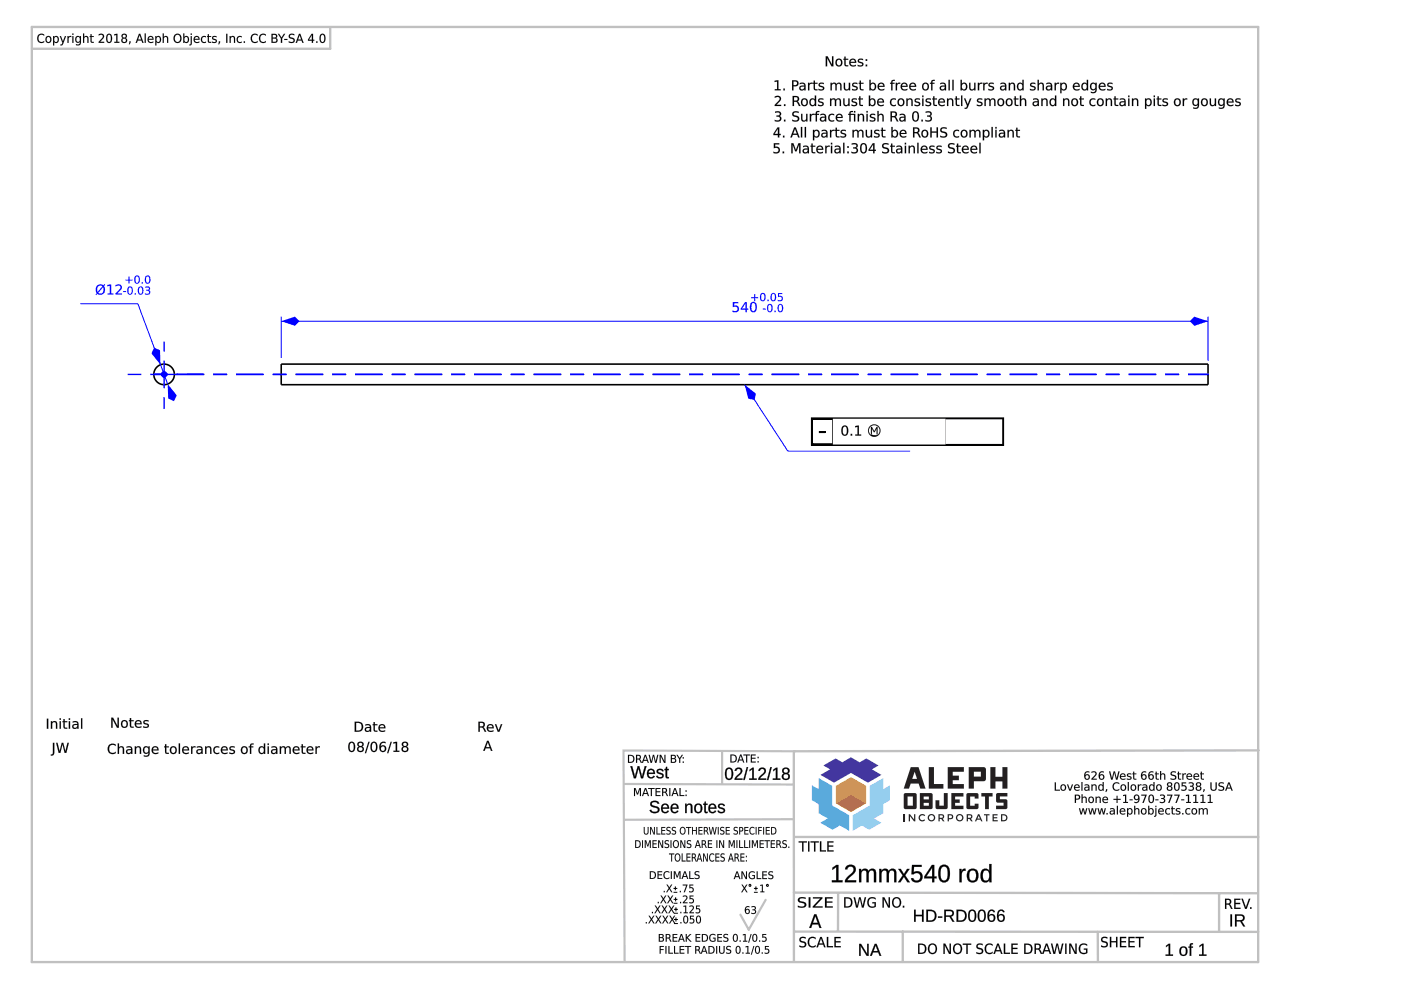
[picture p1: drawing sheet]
<svg xmlns="http://www.w3.org/2000/svg" width="420mm" height="297mm" viewBox="0 0 420 297" stroke-linecap="round" stroke-linejoin="round" font-family="sans-serif">
<g fill="none" stroke="#000" stroke-width=".48">
<path d="M84.3 109.1h278v6.2h-278z"/>
<circle cx="49.2" cy="112.2" r="3.1"/>
</g>
<g fill="#000">
<path d="M46.1 112.2h4.1zM53 112.2h8.2zM64 112.2h4.1zM70.8 112.2h8.3zM81.8 112.2h4.1zM88.7 112.2h8.2zM99.7 112.2h4.1zM106.5 112.2h8.3zM117.5 112.2h4.1zM124.4 112.2h8.2zM135.3 112.2h4.2zM142.2 112.2h8.2zM153.2 112.2h4.1zM160.1 112.2h8.2zM171 112.2h4.1zM177.9 112.2h8.2zM188.9 112.2h4.1zM195.7 112.2h8.3zM206.7 112.2h4.1zM213.6 112.2h8.2zM224.6 112.2h4.1zM231.4 112.2h8.3zM242.4 112.2h4.1zM249.3 112.2h8.2zM260.3 112.2h4.1zM267.1 112.2h8.2zM278.1 112.2h4.1zM285 112.2h8.2zM295.9 112.2h4.2zM302.8 112.2h8.2zM313.8 112.2h4.1zM320.6 112.2h8.3zM331.6 112.2h4.1zM338.5 112.2h8.2zM349.5 112.2h4.1zM356.3 112.2h6.3z"/>
<path d="M46.1 112.2h4.1zM53 112.2h8.2zM64 112.2h4.1zM70.8 112.2h8.3zM81.8 112.2h4.1zM88.7 112.2h8.2zM99.7 112.2h4.1zM106.5 112.2h8.3zM117.5 112.2h4.1zM124.4 112.2h8.2zM135.3 112.2h4.2zM142.2 112.2h8.2zM153.2 112.2h4.1zM160.1 112.2h8.2zM171 112.2h4.1zM177.9 112.2h8.2zM188.9 112.2h4.1zM195.7 112.2h8.3zM206.7 112.2h4.1zM213.6 112.2h8.2zM224.6 112.2h4.1zM231.4 112.2h8.3zM242.4 112.2h4.1zM249.3 112.2h8.2zM260.3 112.2h4.1zM267.1 112.2h8.2zM278.1 112.2h4.1zM285 112.2h8.2zM295.9 112.2h4.2zM302.8 112.2h8.2zM313.8 112.2h4.1zM320.6 112.2h8.3zM331.6 112.2h4.1zM338.5 112.2h8.2zM349.5 112.2h4.1zM356.3 112.2h6.3z"/>
</g>
<g fill="none" stroke="#00f" stroke-width=".44">
<path d="M46.1 112.2h4.1M53 112.2h8.2M64 112.2h4.1M70.8 112.2h8.3M81.8 112.2h4.1M88.7 112.2h8.2M99.7 112.2h4.1M106.5 112.2h8.3M117.5 112.2h4.1M124.4 112.2h8.2M135.3 112.2h4.2M142.2 112.2h8.2"/>
<path d="M153.2 112.2h4.1M160.1 112.2h8.2M171 112.2h4.1M177.9 112.2h8.2M188.9 112.2h4.1M195.7 112.2h8.3M206.7 112.2h4.1M213.6 112.2h8.2M224.6 112.2h4.1M231.4 112.2h8.3M242.4 112.2h4.1M249.3 112.2h8.2"/>
<path d="M260.3 112.2h4.1M267.1 112.2h8.2M278.1 112.2h4.1M285 112.2h8.2M295.9 112.2h4.2M302.8 112.2h8.2M313.8 112.2h4.1M320.6 112.2h8.3M331.6 112.2h4.1M338.5 112.2h8.2M349.5 112.2h4.1M356.3 112.2h6.3"/>
</g>
<circle cx="49.2" cy="112.2" r=".34" fill="#00f"/>
<path d="M48.2 112.2a1 1 0 0 1 2 0 1 1 0 0 1-2 0zM48.9 112.2a.32 .32 0 0 0 .6 0 .32 .32 0 0 0-.6 0z" fill="#00f"/>
<path d="M41.3 91l9 24.1" fill="none" stroke="#00f" stroke-width=".3"/>
<g fill="#00f">
<path d="M46.2 104.2l1.8 .8 .1 4.3-2.7-3.4z"/>
<path d="M50.3 115.1l2.7 3.4-.8 1.8-1.8-.8z"/>
</g>
<path d="M24.1 91h17.2" fill="none" stroke="#00f" stroke-width=".3"/>
<g fill="#00f">
<path d="M30.9 86.1l-1.4 1.7a1.05 1.05 0 0 0 1.3-.1 1.05 1.05 0 0 0 .2-1.3zM29.4 85.9l-.3 .9 .2 .7 1.4-1.7-.6-.2zM29.1 85.7a1.42 1.42 0 0 1 1.9-.2l.3-.3 .2 .1-.3 .4a1.52 1.52 0 0 1 0 2.1 1.52 1.52 0 0 1-2 .3l-.3 .3-.2-.1 .3-.4-.2-.3a1.96 1.96 0 0 1 .3-1.9zM32.2 85.4l1.1-.1v2.7h.7v.3h-1.8v-.3h.7v-2.3l-.7 .1zM34.7 85.4h.1a1.06 1.06 0 0 1 1.6 .3 1.06 1.06 0 0 1-.5 1.5l-.7 .8h1.4v.3h-1.9v-.3l1-1.1a.74 .74 0 0 0 .3-1.1 .74 .74 0 0 0-1.2 0h-.1z"/>
<path d="M30.9 86.1l-1.4 1.7a1.08 1.08 0 0 0 1.4-.2 1.08 1.08 0 0 0 .1-1.4zM30.9 86v.1a1.14 1.14 0 0 1 0 1.5 1.14 1.14 0 0 1-1.5 .2zM29.4 85.9l-.2 .9 .1 .7 1.4-1.7a.93 .93 0 0 0-1.3 .1zM29.4 85.9a.89 .89 0 0 1 1.4-.1l-1.5 1.8-.2-.8zM29.1 85.6a1.44 1.44 0 0 1 1.9-.1l.3-.4 .2 .2-.3 .4a1.53 1.53 0 0 1 0 2.1 1.53 1.53 0 0 1-2 .3l-.3 .4-.2-.2 .3-.4-.2-.3a1.98 1.98 0 0 1 .3-2zM29.1 85.7a1.91 1.91 0 0 0-.1 2.2l-.3 .4 .2 .1 .3-.4a1.52 1.52 0 0 0 2-.2 1.52 1.52 0 0 0 0-2.1l.3-.4-.2-.1-.3 .4-.3-.2a1.43 1.43 0 0 0-1.6 .3zM32.2 85.4l1.1-.1v2.7l.7-.1v.4h-1.8v-.4l.7 .1v-2.3l-.7 .1zM32.2 85.4v.4l.7-.2v2.4h-.7v.3h1.8v-.3h-.7v-2.7zM34.7 85.4a1.07 1.07 0 0 1 1.4 0 1.07 1.07 0 0 1 .2 1.5l-1.1 1.1 1.4-.1v.4h-1.9a.81 .81 0 0 1 .6-1l.4-.4a.72 .72 0 0 0 .3-1.1 .72 .72 0 0 0-1.1 0l-.2 .1zM34.7 85.4v.4l.1-.1a.73 .73 0 0 1 1.2 0 .73 .73 0 0 1-.2 1.1l-1.1 1.2v.3h1.9v-.3h-1.5l1.1-1.2a.99 .99 0 0 0 .1-1.4 .99 .99 0 0 0-1.4 0z"/>
</g>
<path d="M84.3 94.9v12.4M84.3 96.3h278M362.3 94.9v13.2" fill="none" stroke="#00f" stroke-width=".3"/>
<g fill="#00f">
<path d="M356.8 96.3l1.4-1.4 4.1 1.4-4.1 1.4z"/>
<path d="M84.3 96.3l4.2-1.4 1.3 1.4-1.3 1.4z"/>
<path d="M219.8 90.5h1.6v.4h-1.2v.7a1.1 1.1 0 0 1 1.4 1.2 1.1 1.1 0 0 1-1.7 .7h-.2v-.4a.83 .83 0 0 0 1.1 .1 .83 .83 0 0 0 .2-1.1l-.5-.2-.7 .2zM223.6 90.9l-1.1 1.6h1.1zM223.4 90.5h.6v2h.4v.3h-.4v.7h-.4v-.7h-1.4v-.4zM225.6 90.9a1.65 1.65 0 0 0 .3 2.4 1.52 1.52 0 0 0 0-2.5zM225.4 90.7a1.24 1.24 0 0 1 1.4 .3 1.24 1.24 0 0 1 .2 1.4 1.03 1.03 0 0 1-1.1 1.2 1.03 1.03 0 0 1-1-1.2l.1-1z"/>
<path d="M219.8 90.5h1.6v.4h-1.2v.7a1.09 1.09 0 0 1 1.5 1.1 1.09 1.09 0 0 1-1.6 .9l-.4-.1v-.5a.81 .81 0 0 0 1.1 .2 .81 .81 0 0 0 .2-1.1l-.5-.2-.7 .2zM219.8 90.5v1.6a.82 .82 0 0 1 1.2-.1 .82 .82 0 0 1 0 1.1 .82 .82 0 0 1-1.1 .1l-.2-.1v.4a1.15 1.15 0 0 0 1.5-.1 1.15 1.15 0 0 0 .1-1.5l-.5-.3-.6 .1v-.8h1.2v-.4zM223.5 90.9l-1 1.6h1.1zM223.6 90.8v1.7h-1.1zM223.4 90.5h.6v2h.4v.4l-.4-.1v.8h-.5l.1-.8-1.4 .1v-.5zM223.4 90.5l-1.2 1.9v.4h1.4v.7h.4l-.1-.7h.5v-.3h-.5l.1-2zM225.6 91a1.64 1.64 0 0 0 .3 2.3 1.51 1.51 0 0 0 0-2.5zM225.6 90.9a.78 .78 0 0 1 .9 .2 .78 .78 0 0 1 .1 .9 .78 .78 0 0 1-.1 1 .78 .78 0 0 1-.9 .2 2.3 2.3 0 0 1 0-2.3zM225.4 90.7a1.26 1.26 0 0 1 1.4 .2 1.26 1.26 0 0 1 .2 1.5 1.05 1.05 0 0 1-1.1 1.2 1.05 1.05 0 0 1-1-1.2v-1zM225.4 90.7a2.06 2.06 0 0 0 .2 2.8 1.42 1.42 0 0 0 1.3-2.1l-.7-.8z"/>
<path d="M228.8 92.5h.9v.3h-.9zM230.6 91.5l-.1 .1a1.04 1.04 0 0 0 .5 1.7 1.33 1.33 0 0 0-.1-1.9zM230.4 91.2a.89 .89 0 0 1 1 .1 .89 .89 0 0 1 .3 1 .9 .9 0 0 1-.8 1.3 .9 .9 0 0 1-.9-1.3zM232.3 93.1h.3v.4h-.3zM233.7 91.5l-.1 .1a1.04 1.04 0 0 0 .6 1.7 1.33 1.33 0 0 0-.2-1.9zM233.6 91.2a.89 .89 0 0 1 1 .1 .89 .89 0 0 1 .3 1 .9 .9 0 0 1-.9 1.3 .9 .9 0 0 1-.8-1.3z"/>
<path d="M228.8 92.5h.9v.3h-.9zM228.8 92.5v.3h.9v-.3zM230.6 91.5l-.1 .1a1.03 1.03 0 0 0 .5 1.7 1.33 1.33 0 0 0-.1-1.9zM230.6 91.5a.62 .62 0 0 1 .7 .1 .62 .62 0 0 1 .1 .7 .59 .59 0 0 1-.1 .9 .59 .59 0 0 1-.8-.1l-.1-1.1zM230.4 91.2a.91 .91 0 0 1 1.1 .1 .91 .91 0 0 1 .2 1 .91 .91 0 0 1-.8 1.3 .91 .91 0 0 1-.9-1.3zM230.4 91.3a1.43 1.43 0 0 0 .5 2.3 1.34 1.34 0 0 0 .8-1.3 1.34 1.34 0 0 0-.8-1.2zM232.3 93.1h.3v.5h-.3zM232.3 93.1v.4h.3v-.4zM233.8 91.5l-.1 .1a1.03 1.03 0 0 0 .5 1.7 1.33 1.33 0 0 0-.2-1.9zM233.7 91.5a.62 .62 0 0 1 .8 .1 .62 .62 0 0 1 0 .7 .59 .59 0 0 1-.1 .9 .59 .59 0 0 1-.8-.1l-.1-1.1zM233.6 91.2a.91 .91 0 0 1 1 .1 .91 .91 0 0 1 .3 1 .91 .91 0 0 1-.9 1.3 .91 .91 0 0 1-.8-1.3zM233.6 91.3a1.43 1.43 0 0 0 .4 2.3 1.34 1.34 0 0 0 .8-1.3 1.34 1.34 0 0 0-.8-1.2z"/>
<path d="M225.3 89.1h.9v-.9h.3v.9h.9v.3h-.9v.9h-.3v-.9h-.9zM228.5 88.2l-.1 .1a1.04 1.04 0 0 0 .5 1.7 1.33 1.33 0 0 0-.1-1.9zM228.3 87.9a.89 .89 0 0 1 1 .1 .89 .89 0 0 1 .3 1.1 .9 .9 0 0 1-.8 1.2 .9 .9 0 0 1-.9-1.2zM230.2 89.8h.3v.5h-.3zM231.6 88.2l-.1 .1a1.04 1.04 0 0 0 .6 1.7 1.33 1.33 0 0 0-.2-1.9zM231.5 87.9a.89 .89 0 0 1 1 .1 .89 .89 0 0 1 .2 1.1 .9 .9 0 0 1-.8 1.2 .9 .9 0 0 1-.8-1.2zM233.3 87.9h1.3v.2h-1v.6a.88 .88 0 0 1 1.2 1 .88 .88 0 0 1-1.4 .5l-.2-.3h.2a.64 .64 0 0 0 .9 0 .64 .64 0 0 0-.1-.9 .64 .64 0 0 0-.9 .1z"/>
<path d="M225.3 89.1h.9v-.9h.3v.9h.9v.3h-.9v.9h-.3v-.9h-.9zM225.3 89.1v.3l.9-.1v1h.3l-.1-1 1 .1v-.3h-1l.1-.9h-.3v.9zM228.5 88.2l-.1 .1a1.03 1.03 0 0 0 .5 1.7 1.33 1.33 0 0 0-.1-1.9zM228.5 88.2a.62 .62 0 0 1 .7 .1 .62 .62 0 0 1 .1 .8 .59 .59 0 0 1-.1 .8 .59 .59 0 0 1-.8-.1l-.2-1.1zM228.3 87.9a.91 .91 0 0 1 1 .1 .91 .91 0 0 1 .3 1.1 .91 .91 0 0 1-.8 1.2 .91 .91 0 0 1-.9-1.2zM228.3 88a1.43 1.43 0 0 0 .5 2.3 1.34 1.34 0 0 0 .8-1.2 1.34 1.34 0 0 0-.8-1.3zM230.2 89.8h.3v.5h-.3zM230.2 89.8v.5h.3v-.5zM231.6 88.2v.1a1.03 1.03 0 0 0 .5 1.7 1.33 1.33 0 0 0-.2-1.9zM231.6 88.2a.62 .62 0 0 1 .8 .1 .62 .62 0 0 1 0 .8 .59 .59 0 0 1-.1 .8 .59 .59 0 0 1-.8-.1l-.1-1.1zM231.5 87.9a.91 .91 0 0 1 1 .1 .91 .91 0 0 1 .3 1.1 .91 .91 0 0 1-.9 1.2 .91 .91 0 0 1-.8-1.2zM231.5 88a1.43 1.43 0 0 0 .4 2.3 1.34 1.34 0 0 0 .8-1.2 1.34 1.34 0 0 0-.8-1.3zM233.3 87.8h1.3v.3h-1v.6a.89 .89 0 0 1 1.2 1 .89 .89 0 0 1-1.4 .6l-.2-.4a.61 .61 0 0 0 1 0 .61 .61 0 0 0-.2-.9l-.7 .1zM233.3 87.9v1.2a.65 .65 0 0 1 1-.1 .65 .65 0 0 1 0 .9 .65 .65 0 0 1-.9 .1l-.2-.1v.3h.2a.86 .86 0 0 0 1.4-.5 .86 .86 0 0 0-1.2-1v-.6h1v-.2z"/>
<path d="M36.9 87.3h.9v.2h-.9zM38.7 86.2l-.1 .2a1.04 1.04 0 0 0 .6 1.7 1.33 1.33 0 0 0-.2-2zM38.6 86a.89 .89 0 0 1 1 .1 .89 .89 0 0 1 .2 1 .9 .9 0 0 1-.8 1.2 .9 .9 0 0 1-.8-1.2zM40.4 87.9h.4v.4h-.4zM41.9 86.2l-.1 .2a1.04 1.04 0 0 0 .5 1.7 1.33 1.33 0 0 0-.1-2zM41.7 86a.89 .89 0 0 1 1.1 .1 .89 .89 0 0 1 .2 1 .9 .9 0 0 1-.8 1.2 .9 .9 0 0 1-.9-1.2zM43.6 86l.1-.1a.69 .69 0 0 1 1.1 .1 .69 .69 0 0 1-.2 1 .77 .77 0 0 1 .1 1.3 .77 .77 0 0 1-1.2-.4l.1 .1a.58 .58 0 0 0 .8 0 .58 .58 0 0 0 .1-.8l-.6-.1v-.2h.3a.39 .39 0 0 0 .5-.4 .39 .39 0 0 0-.5-.4l-.6 .1z"/>
<path d="M36.9 87.2h.9v.3h-.9zM36.9 87.3v.2h.9v-.2zM38.7 86.2l-.1 .2a1.03 1.03 0 0 0 .6 1.6 1.33 1.33 0 0 0-.2-1.9zM38.7 86.2a.62 .62 0 0 1 .8 .1 .62 .62 0 0 1 0 .8 .59 .59 0 0 1-.1 .8 .59 .59 0 0 1-.8-.1l-.1-1zM38.5 86a.91 .91 0 0 1 1.1 .1 .91 .91 0 0 1 .3 1 .91 .91 0 0 1-.9 1.3 .91 .91 0 0 1-.8-1.3zM38.6 86a1.43 1.43 0 0 0 .4 2.3 1.34 1.34 0 0 0 .8-1.2 1.34 1.34 0 0 0-.8-1.2zM40.4 87.9h.4v.4h-.4zM40.4 87.9v.4h.4v-.4zM41.9 86.2l-.1 .2a1.03 1.03 0 0 0 .5 1.6 1.33 1.33 0 0 0-.1-1.9zM41.9 86.2a.62 .62 0 0 1 .7 .1 .62 .62 0 0 1 .1 .8 .59 .59 0 0 1-.1 .8 .59 .59 0 0 1-.8-.1l-.1-1zM41.7 86a.91 .91 0 0 1 1.1 .1 .91 .91 0 0 1 .2 1 .91 .91 0 0 1-.8 1.3 .91 .91 0 0 1-.9-1.3zM41.7 86a1.43 1.43 0 0 0 .5 2.3 1.34 1.34 0 0 0 .8-1.2 1.34 1.34 0 0 0-.8-1.2zM43.5 85.9h.2a.71 .71 0 0 1 1.1 .1 .71 .71 0 0 1-.2 1 .68 .68 0 0 1 .5 .7 .68 .68 0 0 1-.7 .6 .59 .59 0 0 1-.9-.4l.1 .1a.55 .55 0 0 0 .8 0 .55 .55 0 0 0 0-.8h-.5v-.3h.3a.38 .38 0 0 0 .5-.4 .38 .38 0 0 0-.5-.4l-.7 .2zM43.6 86l-.1 .2a.59 .59 0 0 1 .8-.1 .59 .59 0 0 1 .3 .7l-.7 .1v.2a.57 .57 0 0 1 .8 .2 .57 .57 0 0 1-.2 .8 .57 .57 0 0 1-.7-.1l-.3-.1 .2 .4a.77 .77 0 0 0 1.1-.2 .77 .77 0 0 0-.2-1.1h-.1a.64 .64 0 0 0 .4-.9 .64 .64 0 0 0-1-.2z"/>
<path d="M37.6 83.8h.9v-.9h.3v.9h.9v.3h-.9v.9h-.3v-.9h-.9zM40.8 82.9l-.1 .2a1.04 1.04 0 0 0 .6 1.7 1.33 1.33 0 0 0-.2-2zM40.7 82.7a.89 .89 0 0 1 1 .1 .89 .89 0 0 1 .2 1 .9 .9 0 0 1-.8 1.2 .9 .9 0 0 1-.8-1.2zM42.5 84.6h.4v.4h-.4zM44 82.9l-.1 .2a1.04 1.04 0 0 0 .5 1.7 1.33 1.33 0 0 0-.1-2zM43.8 82.7a.89 .89 0 0 1 1.1 .1 .89 .89 0 0 1 .2 1 .9 .9 0 0 1-.8 1.2 .9 .9 0 0 1-.9-1.2z"/>
<path d="M37.6 83.8h.9v-.9h.3v.9h.9v.3h-.9v.9h-.3v-.9h-.9zM37.6 83.8v.3h1l-.1 .9h.3v-.9h.9v-.3h-.9v-.9h-.3l.1 .9zM40.8 82.9l-.1 .2a1.03 1.03 0 0 0 .6 1.6 1.33 1.33 0 0 0-.2-1.9zM40.8 82.9a.62 .62 0 0 1 .8 .1 .62 .62 0 0 1 0 .8 .59 .59 0 0 1-.1 .8 .59 .59 0 0 1-.8 0l-.1-1.1zM40.6 82.7a.91 .91 0 0 1 1.1 .1 .91 .91 0 0 1 .3 1 .91 .91 0 0 1-.9 1.3 .91 .91 0 0 1-.8-1.3zM40.7 82.7a1.43 1.43 0 0 0 .4 2.3 1.34 1.34 0 0 0 .8-1.2 1.34 1.34 0 0 0-.8-1.2zM42.5 84.6h.4v.4h-.4zM42.5 84.6v.4h.4v-.4zM44 82.9l-.1 .2a1.03 1.03 0 0 0 .5 1.6 1.33 1.33 0 0 0-.1-1.9zM44 82.9a.62 .62 0 0 1 .7 .1 .62 .62 0 0 1 .1 .8 .59 .59 0 0 1-.1 .8 .59 .59 0 0 1-.8 0l-.1-1.1zM43.8 82.7a.91 .91 0 0 1 1.1 .1 .91 .91 0 0 1 .2 1 .91 .91 0 0 1-.8 1.3 .91 .91 0 0 1-.9-1.3zM43.8 82.7a1.43 1.43 0 0 0 .5 2.3 1.34 1.34 0 0 0 .8-1.2 1.34 1.34 0 0 0-.8-1.2z"/>
</g>
<g fill="#000">
<path d="M49.2 112.2v4.1zM49.2 119.1v3.4z"/>
<path d="M49.2 112.2h4.1zM56.1 112.2h4.7z"/>
<path d="M49.2 108.1v4.1zM49.2 102.4v3z"/>
<path d="M45.1 112.2h4.1zM38.3 112.2h4.1z"/>
</g>
<path d="M38.3 112.2h4.1M45.1 112.2h8.2M49.2 102.4v3M49.2 108.1v8.2M49.2 119.1v3.4M56.1 112.2h4.7" fill="none" stroke="#00f" stroke-width=".44"/>
<path d="M223.3 115.3l13 19.9" fill="none" stroke="#00f" stroke-width=".3"/>
<path d="M223.3 115.3l3.4 2.7-.4 1.9-1.9-.4z" fill="#00f"/>
<path d="M236.3 135.2h36.6" fill="none" stroke="#00f" stroke-width=".3"/>
<g fill="#000">
<path d="M243.3 125.3h57.7v8.2h-57.7z"/>
<path d="M243.2 125.1h57.9v8.5h-57.9zM243.3 125.3v8.2h57.7v-8.2z"/>
</g>
<g fill="#fff">
<path d="M244 125.9h5.5v6.9h-5.5z"/>
<path d="M250.2 125.9h32.9v6.9h-32.9z"/>
<path d="M283.8 125.9h16.5v6.9h-16.5z"/>
<path d="M244 125.9h5.6v6.9h-5.6zM244 125.9v6.9h5.5v-6.9z"/>
<path d="M249.8 125.5h33.8v7.7h-33.8zM250.2 125.9h.4v6.9h-.4v-.4h32.9v.4h-.4v-6.9h.4v.5h-32.9z"/>
<path d="M283.6 125.7h17v7.4h-17zM283.8 125.9h.3v6.9h-.3v-.3h16.5v.3h-.3v-6.9h.3v.3h-16.5z"/>
</g>
<g fill="#000">
<path d="M245.6 129.2h1.8v.6h-1.8zM222.4 265.2h.3l.6 .8 .5-.8h.3l-.7 1.1 .8 1.2h-.3l-.7-1-.6 1h-.3l.8-1.3zM228 265.3l.8-.1v2h.4v.3h-1.2v-.3h.5v-1.8l-.5 .1z"/>
<path d="M11.5 10.5a1.38 1.38 0 0 1 1.7-.1v.3a1.02 1.02 0 0 0-1.4 .1 1.02 1.02 0 0 0 0 1.4 1.02 1.02 0 0 0 1.4 .1v.3a1.39 1.39 0 0 1-1.8-.2 1.39 1.39 0 0 1 .1-1.9zM14.2 11.1a.72 .72 0 0 0-.3 1 .72 .72 0 0 0 1 .3 .74 .74 0 0 0 .2-.9 .74 .74 0 0 0-.9-.4zM13.5 11.8a1 1 0 0 1 2 0 1 1 0 0 1-2 0zM15.9 10.8h.3v.3a.86 .86 0 0 1 1.2-.1 .86 .86 0 0 1 .2 1.1 .75 .75 0 0 1-.5 .8 .75 .75 0 0 1-.9-.4v1.1h-.3zM16.5 11.1a.72 .72 0 0 0-.3 1 .72 .72 0 0 0 1 .3 .75 .75 0 0 0 .1-.9 .75 .75 0 0 0-.8-.4zM17.9 10.8h.4l.6 1.6 .6-1.6h.3l-.9 2.4-.3 .4h-.5v-.3h.4l.2-.5zM20.2 10.8h.4v.3l.8-.3-.1 .3a.57 .57 0 0 0-.7 .7v1h-.4zM21.7 10.8h.3v2h-.3zM21.7 10h.3v.5h-.3zM23.1 11.1a.7 .7 0 0 0-.2 1 .7 .7 0 0 0 .9 .3 .73 .73 0 0 0 .2-.9 .73 .73 0 0 0-.9-.4zM22.8 11.1l.5-.3 .7 .3v-.3h.3v1.8a.98 .98 0 0 1-.5 .9 .98 .98 0 0 1-1 0v-.3a.72 .72 0 0 0 .8 .1 .72 .72 0 0 0 .4-.8 .85 .85 0 0 1-1.2 .2 .85 .85 0 0 1-.2-1.2zM24.9 10h.3v1.1a.7 .7 0 0 1 .9-.3 .7 .7 0 0 1 .4 .8v1.2h-.3v-1.2a.5 .5 0 0 0-.5-.5 .5 .5 0 0 0-.5 .6v1.1h-.3zM27.1 10.2h.4v.6h.6v.3h-.6v1.3l.6 .2v.2l-.9-.2-.1-1.5h-.2v-.3h.2zM29.6 10.3a.96 .96 0 0 1 1.5 .1 .96 .96 0 0 1-.4 1.4l-.7 .7h1.2v.3h-1.6v-.3l.7-.8a.72 .72 0 0 0 .5-1 .72 .72 0 0 0-1.2-.1zM32.4 10.5a1.52 1.52 0 0 0 .3 2.1 1.41 1.41 0 0 0 0-2.2zM32.2 10.3a1.1 1.1 0 0 1 1.3 .3 1.1 1.1 0 0 1 .1 1.2 .9 .9 0 0 1-.9 1.1 .9 .9 0 0 1-.9-1.1l.1-.9zM34.3 10.3l.9-.2v2.4h.6v.3h-1.5v-.3h.6v-2l-.6 .1zM36.7 12.1a.55 .55 0 0 0 1.1 0 .55 .55 0 0 0-1.1 0zM36.6 10.3a.76 .76 0 0 1 1.2 0 .76 .76 0 0 1-.2 1.1 .79 .79 0 0 1 .3 1.2 .79 .79 0 0 1-1.3 0 .79 .79 0 0 1 .3-1.2l-.4-.4zM36.8 10.8a.47 .47 0 0 0 .9 0 .47 .47 0 0 0-.9 0zM38.8 12.4h.4v.3l-.3 .6h-.2zM41.9 10.5l-.5 1.4h.9zM41.7 10.1h.4l.9 2.7h-.3l-.2-.6h-1.2l-.2 .6h-.4zM43.4 10h.3v2.8h-.3zM44.5 11.1a.9 .9 0 0 1 1.1-.2 .9 .9 0 0 1 .4 1h-1.4a.82 .82 0 0 0 .5 .7 .82 .82 0 0 0 .9-.2v.3a1.12 1.12 0 0 1-1.5-.1 1.12 1.12 0 0 1 0-1.5zM44.8 11.2l-.2 .5h1.1a.55 .55 0 0 0-.3-.6 .55 .55 0 0 0-.6 .1zM46.6 10.8h.3v.3a.86 .86 0 0 1 1.2-.1 .86 .86 0 0 1 .2 1.1 .75 .75 0 0 1-.6 .8 .75 .75 0 0 1-.8-.4v1.1h-.3zM47.1 11.1a.72 .72 0 0 0-.2 1 .72 .72 0 0 0 .9 .3 .75 .75 0 0 0 .2-.9 .75 .75 0 0 0-.9-.4zM48.8 10h.3v1.1a.7 .7 0 0 1 .9-.3 .7 .7 0 0 1 .4 .8v1.2h-.3v-1.2a.5 .5 0 0 0-.5-.5 .5 .5 0 0 0-.5 .6v1.1h-.3zM52.6 10.7a1.06 1.06 0 0 0-.2 1.3 1.06 1.06 0 0 0 1.3 .5 1.07 1.07 0 0 0 .4-1.4 1.07 1.07 0 0 0-1.3-.6zM52.4 10.5a1.28 1.28 0 0 1 1.7 .1 1.28 1.28 0 0 1 0 1.8 1.28 1.28 0 0 1-1.7 .1 1.76 1.76 0 0 1 0-2zM55.5 11.1a.72 .72 0 0 0-.3 1 .72 .72 0 0 0 1 .3 .75 .75 0 0 0 .2-.9 .75 .75 0 0 0-.9-.4zM55 10h.3v1.1a.86 .86 0 0 1 1.2-.1 .86 .86 0 0 1 .2 1.1 .75 .75 0 0 1-.6 .8 .75 .75 0 0 1-.8-.4v.3h-.3zM57.2 10.8h.3v2.3l-.2 .4-.5 .1v-.3l.4-.2zM57.2 10h.3v.5h-.3zM58.3 11.1a.9 .9 0 0 1 1.1-.2 .9 .9 0 0 1 .4 1h-1.4a.82 .82 0 0 0 .5 .7 .82 .82 0 0 0 .9-.2v.3a1.12 1.12 0 0 1-1.5-.1 1.12 1.12 0 0 1 0-1.5zM58.6 11.2l-.2 .5h1.1a.55 .55 0 0 0-.3-.6 .55 .55 0 0 0-.6 .1zM60.5 11.1l.9-.3 .4 .1v.3a.76 .76 0 0 0-1.2 .6 .76 .76 0 0 0 1.2 .7v.3a1.07 1.07 0 0 1-1.4-.3 1.07 1.07 0 0 1 .1-1.4zM62.3 10.2h.3v.6h.7v.3h-.7l.1 1.3 .6 .2v.2l-.9-.2-.1-1.5h-.2v-.3h.2zM63.8 10.9l1-.1 .1 .4a.53 .53 0 0 0-.6-.2 .53 .53 0 0 0-.3 .5l.1 .1a.72 .72 0 0 1 .9 .8 .72 .72 0 0 1-1.1 .5l-.3-.1v-.4a.56 .56 0 0 0 .6 .3 .56 .56 0 0 0 .4-.6l-.1-.1a.69 .69 0 0 1-.8-.2 .69 .69 0 0 1 .1-.9zM65.6 12.4h.4v.3l-.3 .6h-.2zM67.8 10.1h.4v2.7h-.4zM68.9 10.8h.3v.3a.7 .7 0 0 1 .9-.3 .7 .7 0 0 1 .4 .8v1.2h-.3v-1.2a.5 .5 0 0 0-.6-.5 .5 .5 0 0 0-.4 .6v1.1h-.3zM71.2 11.1l.9-.3 .4 .1v.3a.76 .76 0 0 0-1.2 .6 .76 .76 0 0 0 1.2 .7v.3a1.07 1.07 0 0 1-1.4-.3 1.07 1.07 0 0 1 .1-1.4zM73.1 12.4h.4v.4h-.4zM75.5 10.5a1.38 1.38 0 0 1 1.8-.1v.3a1.02 1.02 0 0 0-1.5 .1 1.02 1.02 0 0 0 0 1.4 1.02 1.02 0 0 0 1.5 .1v.3a1.39 1.39 0 0 1-1.9-.2 1.39 1.39 0 0 1 .1-1.9zM78 10.5a1.38 1.38 0 0 1 1.7-.1v.3a1.02 1.02 0 0 0-1.4 .1 1.02 1.02 0 0 0 0 1.4 1.02 1.02 0 0 0 1.4 .1v.3a1.39 1.39 0 0 1-1.8-.2 1.39 1.39 0 0 1 .1-1.9zM81.8 11.6v.9h.5a.5 .5 0 0 0 .6-.4 .5 .5 0 0 0-.6-.5zM81.8 10.4v.9h.5a.42 .42 0 0 0 .5-.4 .42 .42 0 0 0-.5-.5zM81.4 10.1h.9a.65 .65 0 0 1 .8 .5 .65 .65 0 0 1-.4 .8 .75 .75 0 0 1 .5 .9 .75 .75 0 0 1-.8 .5h-1zM83.3 10.1h.4l.7 1.2 .7-1.2h.4l-.9 1.5v1.2h-.4v-1.2zM85.3 11.7h.9v.3h-.9zM86.8 10.3l1.1-.2 .3 .1v.4a.67 .67 0 0 0-.8-.2 .67 .67 0 0 0-.4 .7l.2 .1a.88 .88 0 0 1 1.1 .6 .88 .88 0 0 1-.6 1.1l-1.1-.2v-.3h.1a.68 .68 0 0 0 .9 .2 .68 .68 0 0 0 .3-.8l-.1-.1a.88 .88 0 0 1-1-.3 .88 .88 0 0 1 0-1.1zM89.9 10.5l-.5 1.4h.9zM89.7 10.1h.4l.9 2.7h-.3l-.3-.6h-1.1l-.3 .6h-.3zM93.5 10.5l-.9 1.4h.9zM93.4 10.1h.5v1.8h.3v.3h-.3v.6h-.4v-.6h-1.1v-.3zM94.8 12.4h.4v.4h-.4zM96.4 10.5a1.52 1.52 0 0 0 .3 2.1 1.41 1.41 0 0 0 0-2.2zM96.2 10.3a1.1 1.1 0 0 1 1.3 .3 1.1 1.1 0 0 1 .1 1.2 .9 .9 0 0 1-.9 1.1 .9 .9 0 0 1-.9-1.1l.1-.9z"/>
<path d="M11.5 10.5a1.38 1.38 0 0 1 1.8-.1v.4a1.01 1.01 0 0 0-1.5 0 1.01 1.01 0 0 0 0 1.4 1.01 1.01 0 0 0 1.5 0v.1a.92 .92 0 0 1-.7 .7 .92 .92 0 0 1-.9-.3 1.65 1.65 0 0 1-.2-2.2zM11.5 10.5a1.37 1.37 0 0 0-.1 1.9 1.37 1.37 0 0 0 1.8 .2v-.3l-.1 .1a1.05 1.05 0 0 1-1.4-.2 1.05 1.05 0 0 1 .1-1.5 1.05 1.05 0 0 1 1.4 0v-.3a1.36 1.36 0 0 0-1.7 .1zM14.2 11.2a.7 .7 0 0 0-.2 .9 .7 .7 0 0 0 .9 .3 .73 .73 0 0 0 .1-.9 .73 .73 0 0 0-.8-.3zM14.2 11.1a.72 .72 0 0 1 .9 .7 .72 .72 0 0 1-.9 .7 1.06 1.06 0 0 1 0-1.4zM13.5 11.8a1.02 1.02 0 0 1 2 0 1.02 1.02 0 0 1-2 0zM13.5 11.8a1 1 0 0 0 2 0 1 1 0 0 0-2 0zM15.9 10.8h.4l-.1 .3a.75 .75 0 0 1 .9-.3 .75 .75 0 0 1 .5 .7 .88 .88 0 0 1-.2 1.2 .88 .88 0 0 1-1.2-.1l.1 1h-.4zM15.9 10.8v2.8h.3v-1.1a.84 .84 0 0 0 1.2 .2 .84 .84 0 0 0 .2-1.2 .73 .73 0 0 0-.5-.7 .73 .73 0 0 0-.9 .4v-.4zM16.5 11.2a.7 .7 0 0 0-.3 .9 .7 .7 0 0 0 1 .3 .73 .73 0 0 0 .1-.9 .73 .73 0 0 0-.8-.3zM16.5 11.1a.72 .72 0 0 1 .8 .7 .72 .72 0 0 1-.8 .7 1.09 1.09 0 0 1 0-1.4zM17.9 10.8h.4l.6 1.6 .6-1.6h.3l-.8 2.2a.65 .65 0 0 1-.9 .6v-.3h.4l.2-.5zM17.9 10.8l.8 2-.2 .5h-.4v.3h.4l1.3-2.8h-.3l-.6 1.7-.6-1.7zM20.2 10.8h.4v.3l.2-.3h.6v.4l-.1-.1a.55 .55 0 0 0-.7 .7v1.1h-.4zM20.2 10.8v2h.4l-.1-1a.57 .57 0 0 1 .2-.6 .57 .57 0 0 1 .7-.1v-.3l-.6 .1-.3 .3 .1-.4zM21.7 10.8h.3v2.1h-.3zM21.7 10.8v2h.3v-2zM21.7 10h.3v.5h-.3zM21.7 10v.5h.3v-.5zM23.1 11.2a.69 .69 0 0 0-.2 .9 .69 .69 0 0 0 .9 .3 .71 .71 0 0 0 .1-.9 .71 .71 0 0 0-.8-.3zM23.1 11.1a.7 .7 0 0 1 .9 .7 .7 .7 0 0 1-.9 .7 1.04 1.04 0 0 1 0-1.4zM22.8 11a.71 .71 0 0 1 1.2 .1l-.1-.3h.4v1.8a1.03 1.03 0 0 1-1.5 .9v-.3h.1a.66 .66 0 0 0 .8 0 .66 .66 0 0 0 .2-.7h.1a.75 .75 0 0 1-.9 .3 .75 .75 0 0 1-.5-.7zM22.8 11.1a.95 .95 0 0 0-.2 1.2 .95 .95 0 0 0 1.2 .3l.2-.2a.73 .73 0 0 1-.3 .9 .73 .73 0 0 1-.9-.1v.3a.96 .96 0 0 0 1 0 .96 .96 0 0 0 .5-.9v-1.8h-.3v.4a.7 .7 0 0 0-1.2-.1zM24.9 10h.3v1.1a.71 .71 0 0 1 .9-.3 .71 .71 0 0 1 .4 .8v1.3h-.3v-1.3a.49 .49 0 0 0-.5-.5 .49 .49 0 0 0-.5 .6v1.2h-.3zM24.9 10v2.8h.3v-1.1a.52 .52 0 0 1 .5-.6 .52 .52 0 0 1 .5 .5v1.2h.3v-1.2a.69 .69 0 0 0-.4-.8 .69 .69 0 0 0-.9 .4v-1.2zM27.1 10.2h.4v.6h.6v.3h-.6v1.3l.6 .1v.3a.72 .72 0 0 1-1-.6v-1.1h-.2v-.3h.2zM27.1 10.2l.1 .6h-.3v.3h.3v1.5l.9 .2v-.2l-.6-.1-.1-.3v-1.1h.7v-.3h-.7l.1-.6zM29.6 10.3a.98 .98 0 0 1 1.5 .1 .98 .98 0 0 1-.4 1.5l-.7 .6h1.2v.4h-1.6a.73 .73 0 0 1 .5-1l.2-.2a.7 .7 0 0 0 .5-1.1 .7 .7 0 0 0-1.2 .1zM29.6 10.3v.3a.66 .66 0 0 1 1-.2 .66 .66 0 0 1 0 1.1l-1 1v.3h1.6v-.3l-1.2 .1 .9-1.1a.9 .9 0 0 0 0-1.3 .9 .9 0 0 0-1.3 .1zM32.4 10.5a1.51 1.51 0 0 0 .3 2.1 1.4 1.4 0 0 0 0-2.2zM32.4 10.5a.68 .68 0 0 1 .8 .2 .68 .68 0 0 1 .1 .8 .68 .68 0 0 1-.1 .8 .68 .68 0 0 1-.8 .2 2.15 2.15 0 0 1 0-2zM32.2 10.2a1.11 1.11 0 0 1 1.3 .3 1.11 1.11 0 0 1 .1 1.3 .91 .91 0 0 1-.9 1.1 .91 .91 0 0 1-.9-1.1l.1-.9zM32.2 10.3a1.66 1.66 0 0 0 .5 2.6 1.53 1.53 0 0 0 .9-1.4 1.53 1.53 0 0 0-.9-1.4zM34.2 10.3l1-.2v2.4h.6v.4h-1.5v-.4h.6v-2l-.7 .1zM34.3 10.3v.3l.6-.1v2.1l-.6-.1v.3h1.5v-.3l-.6 .1v-2.5zM36.7 12.1a.55 .55 0 0 0 1.1 0 .55 .55 0 0 0-1.1 0zM36.7 12.1a.56 .56 0 0 1 1.1 0 .56 .56 0 0 1-1.1 0zM36.6 10.3a.77 .77 0 0 1 1.2-.1 .77 .77 0 0 1-.2 1.2 .74 .74 0 0 1 .6 .6 .74 .74 0 0 1-.3 .7 .86 .86 0 0 1-1.3 0 .86 .86 0 0 1 .3-1.3 .65 .65 0 0 1-.5-.5 .65 .65 0 0 1 .2-.6zM36.7 10.3a.63 .63 0 0 0-.2 .7 .63 .63 0 0 0 .5 .4 .82 .82 0 0 0-.4 1.3 .82 .82 0 0 0 1.3 0 .73 .73 0 0 0 .2-.8 .73 .73 0 0 0-.6-.5 .74 .74 0 0 0 .4-1.1 .74 .74 0 0 0-1.2 0zM36.8 10.8a.46 .46 0 0 0 .9 0 .46 .46 0 0 0-.9 0zM36.8 10.8a.49 .49 0 0 1 .9 0 .49 .49 0 0 1-.9 0zM38.8 12.4h.4v.3l-.3 .6h-.3zM38.8 12.4l-.1 .9h.2l.3-.6v-.3zM41.9 10.5l-.5 1.4h.9zM41.9 10.5l.5 1.4h-1zM41.7 10.1h.4l1 2.8h-.4l-.2-.7h-1.2l-.2 .7h-.4zM41.7 10.1l-1 2.7h.4l.2-.7h1.2l.2 .7h.3l-.9-2.7zM43.4 10h.3v2.9h-.3zM43.4 10v2.8h.3v-2.8zM44.5 11.1a.91 .91 0 0 1 1.1-.2 .91 .91 0 0 1 .4 1h-1.4a.81 .81 0 0 0 .5 .7 .81 .81 0 0 0 .9-.2 .72 .72 0 0 1-.5 .6 .72 .72 0 0 1-.8-.2l-.4-.6zM44.5 11.1a1.1 1.1 0 0 0 0 1.5 1.1 1.1 0 0 0 1.5 .1v-.3a.8 .8 0 0 1-.9 .3 .8 .8 0 0 1-.5-.8h1.4a.88 .88 0 0 0-.4-1 .88 .88 0 0 0-1.1 .2zM44.8 11.2l-.2 .5h1.1a.54 .54 0 0 0-.3-.6 .54 .54 0 0 0-.6 .1zM44.8 11.2a.56 .56 0 0 1 .6-.1 .56 .56 0 0 1 .3 .6h-1.1zM46.6 10.8h.3v.3a.75 .75 0 0 1 .9-.3 .75 .75 0 0 1 .5 .7 .88 .88 0 0 1-.2 1.2 .88 .88 0 0 1-1.2-.1v1h-.3zM46.6 10.8v2.8h.3v-1.1a.84 .84 0 0 0 1.1 .2 .84 .84 0 0 0 .3-1.2 .73 .73 0 0 0-.6-.7 .73 .73 0 0 0-.8 .4v-.4zM47.2 11.2a.7 .7 0 0 0-.3 .9 .7 .7 0 0 0 .9 .3 .73 .73 0 0 0 .2-.9 .73 .73 0 0 0-.8-.3zM47.1 11.1a.72 .72 0 0 1 .9 .7 .72 .72 0 0 1-.9 .7 1.09 1.09 0 0 1 0-1.4zM48.8 10h.3v1.1a.71 .71 0 0 1 .9-.3 .71 .71 0 0 1 .4 .8v1.3h-.3v-1.3a.49 .49 0 0 0-.5-.5 .49 .49 0 0 0-.5 .6v1.2h-.3zM48.8 10v2.8h.3v-1.1a.52 .52 0 0 1 .5-.6 .52 .52 0 0 1 .5 .5v1.2h.3v-1.2a.69 .69 0 0 0-.5-.8 .69 .69 0 0 0-.8 .4v-1.2zM52.6 10.7a1.04 1.04 0 0 0-.1 1.3 1.04 1.04 0 0 0 1.2 .5 1.06 1.06 0 0 0 .4-1.4 1.06 1.06 0 0 0-1.3-.6zM52.6 10.7a.92 .92 0 0 1 1.2-.1 .92 .92 0 0 1 .3 1.2 .85 .85 0 0 1-1.1 .8 .85 .85 0 0 1-.6-1.1zM52.4 10.5a1.3 1.3 0 0 1 1.7 .1 1.3 1.3 0 0 1 0 1.8 1.3 1.3 0 0 1-1.7 .1 1.77 1.77 0 0 1 0-2zM52.4 10.5a1.3 1.3 0 0 0-.1 1.9 1.3 1.3 0 0 0 1.9-.1 1.3 1.3 0 0 0-.1-1.7 1.3 1.3 0 0 0-1.7-.1zM55.5 11.2a.7 .7 0 0 0-.2 .9 .7 .7 0 0 0 .9 .3 .73 .73 0 0 0 .1-.9 .73 .73 0 0 0-.8-.3zM55.5 11.1a.72 .72 0 0 1 .9 .7 .72 .72 0 0 1-.9 .7 1.09 1.09 0 0 1 0-1.4zM54.9 10h.4v1.1a.75 .75 0 0 1 .8-.3 .75 .75 0 0 1 .6 .7 .88 .88 0 0 1-.3 1.2 .88 .88 0 0 1-1.1-.1v.3h-.4zM55 10v2.8h.3v-.3a.84 .84 0 0 0 1.1 .2 .84 .84 0 0 0 .2-1.2 .73 .73 0 0 0-.5-.7 .73 .73 0 0 0-.8 .4v-1.2zM57.2 10.8h.3v2.1a.6 .6 0 0 1-.7 .7v-.3l.4-.2zM57.2 10.8v2.3l-.4 .2v.3l.5-.1 .2-.4v-2.3zM57.2 10h.3v.5h-.3zM57.2 10v.5h.3v-.5zM58.3 11.1a.91 .91 0 0 1 1.1-.2 .91 .91 0 0 1 .4 1h-1.4a.81 .81 0 0 0 .5 .7 .81 .81 0 0 0 .9-.2 .72 .72 0 0 1-.5 .6 .72 .72 0 0 1-.8-.2l-.4-.6zM58.3 11.1a1.1 1.1 0 0 0 0 1.5 1.1 1.1 0 0 0 1.5 .1v-.3a.8 .8 0 0 1-.9 .3 .8 .8 0 0 1-.5-.8h1.4a.88 .88 0 0 0-.4-1 .88 .88 0 0 0-1.1 .2zM58.6 11.2l-.2 .5h1.1a.54 .54 0 0 0-.3-.6 .54 .54 0 0 0-.6 .1zM58.6 11.2a.56 .56 0 0 1 .6-.1 .56 .56 0 0 1 .3 .6h-1.1zM60.5 11l.4-.2a.53 .53 0 0 1 .6-.1 .53 .53 0 0 1 .3 .5 .75 .75 0 0 0-1 .1 .75 .75 0 0 0 0 1 .75 .75 0 0 0 1 .1v.1a.74 .74 0 0 1-.7 .5 .74 .74 0 0 1-.8-.6v-.9zM60.5 11.1a1.06 1.06 0 0 0-.1 1.4 1.06 1.06 0 0 0 1.4 .3v-.3a.77 .77 0 0 1-1.2-.7 .77 .77 0 0 1 1.2-.6v-.3l-.4-.1zM62.3 10.2h.4l-.1 .6h.7v.3h-.7l.1 1.3 .6 .1v.3a.72 .72 0 0 1-1-.6v-1.1h-.2v-.3h.2zM62.3 10.2v.6h-.2v.3h.2l.1 1.5 .9 .2v-.2l-.6-.1-.1-.3v-1.1h.7v-.3h-.7v-.6zM63.8 10.9l.3-.1a.53 .53 0 0 1 .6-.1 .53 .53 0 0 1 .3 .5h-.2a.47 .47 0 0 0-.5-.2 .47 .47 0 0 0-.3 .5l.4 .2a.65 .65 0 0 1 .6 .8 .65 .65 0 0 1-.9 .4l-.5-.1v-.4a.55 .55 0 0 0 .6 .3 .55 .55 0 0 0 .4-.6l-.5-.2a.58 .58 0 0 1-.5-.3 .58 .58 0 0 1 .2-.7zM63.8 10.9a.58 .58 0 0 0-.1 .7 .58 .58 0 0 0 .6 .3l.3 .2a.57 .57 0 0 1-.3 .6 .57 .57 0 0 1-.7-.3v.4h.2a.68 .68 0 0 0 1 0 .68 .68 0 0 0-.2-1l-.7-.3a.64 .64 0 0 1 1-.3v-.3zM65.6 12.4h.4v.3l-.3 .6h-.2zM65.6 12.4l-.1 .9h.2l.3-.6v-.3zM67.8 10.1h.4v2.8h-.4zM67.8 10.1v2.7h.4v-2.7zM68.9 10.8h.3v.3a.71 .71 0 0 1 .9-.3 .71 .71 0 0 1 .4 .8v1.3h-.3v-1.3a.49 .49 0 0 0-.6-.5 .49 .49 0 0 0-.4 .6v1.2h-.3zM68.9 10.8v2h.3v-1.1a.52 .52 0 0 1 .4-.6 .52 .52 0 0 1 .6 .5v1.2h.3v-1.2a.69 .69 0 0 0-.5-.8 .69 .69 0 0 0-.8 .4v-.4zM71.2 11l.5-.2a.53 .53 0 0 1 .5-.1 .53 .53 0 0 1 .3 .5 .75 .75 0 0 0-1 .1 .75 .75 0 0 0 0 1 .75 .75 0 0 0 1 .1v.1a.74 .74 0 0 1-.7 .5 .74 .74 0 0 1-.7-.6l-.1-.9zM71.2 11.1a1.06 1.06 0 0 0-.1 1.4 1.06 1.06 0 0 0 1.4 .3v-.3a.77 .77 0 0 1-1.2-.7 .77 .77 0 0 1 1.2-.6v-.3l-.4-.1zM73.1 12.4h.4v.5h-.4zM73.1 12.4v.4h.4v-.4zM75.5 10.5a1.38 1.38 0 0 1 1.8-.1v.4a1.01 1.01 0 0 0-1.4 0 1.01 1.01 0 0 0 0 1.4 1.01 1.01 0 0 0 1.4 0v.1a.92 .92 0 0 1-.7 .7 .92 .92 0 0 1-.9-.3 1.65 1.65 0 0 1-.2-2.2zM75.5 10.5a1.37 1.37 0 0 0-.1 1.9 1.37 1.37 0 0 0 1.9 .2v-.3l-.1 .1a1.05 1.05 0 0 1-1.5-.2 1.05 1.05 0 0 1 .1-1.5 1.05 1.05 0 0 1 1.5 0v-.3a1.36 1.36 0 0 0-1.8 .1zM78 10.5a1.38 1.38 0 0 1 1.8-.1v.4a1.01 1.01 0 0 0-1.5 0 1.01 1.01 0 0 0 0 1.4 1.01 1.01 0 0 0 1.5 0v.1a.92 .92 0 0 1-.7 .7 .92 .92 0 0 1-.9-.3 1.65 1.65 0 0 1-.2-2.2zM78 10.5a1.37 1.37 0 0 0-.1 1.9 1.37 1.37 0 0 0 1.8 .2v-.3l-.1 .1a1.05 1.05 0 0 1-1.4-.2 1.05 1.05 0 0 1 .1-1.5 1.05 1.05 0 0 1 1.4 0v-.3a1.36 1.36 0 0 0-1.7 .1zM81.8 11.6v.9h.5a.48 .48 0 0 0 .6-.4 .48 .48 0 0 0-.6-.5zM81.8 11.5h.5a.52 .52 0 0 1 .6 .6 .52 .52 0 0 1-.6 .5h-.5zM81.8 10.4v.9l.5-.1a.4 .4 0 0 0 .5-.3 .4 .4 0 0 0-.5-.4zM81.8 10.4h.5a.43 .43 0 0 1 .5 .5 .43 .43 0 0 1-.5 .4h-.5zM81.4 10.1h.9a.67 .67 0 0 1 .8 .5 .67 .67 0 0 1-.4 .8 .73 .73 0 0 1 .6 .6 .73 .73 0 0 1-.5 .8l-1.4 .1zM81.4 10.1v2.7h1a.73 .73 0 0 0 .8-.6 .73 .73 0 0 0-.6-.8 .63 .63 0 0 0 .5-.8 .63 .63 0 0 0-.8-.4zM83.3 10.1h.4l.7 1.2 .7-1.2h.4l-.9 1.5v1.3h-.4v-1.3zM83.3 10.1l1 1.5-.1 1.2h.4v-1.2l.9-1.5h-.4l-.7 1.2-.7-1.2zM85.2 11.7h1v.3h-1zM85.3 11.7v.3h.9v-.3zM86.8 10.3l.4-.2a.66 .66 0 0 1 1.1 .5h-.1a.66 .66 0 0 0-.7-.2 .66 .66 0 0 0-.4 .7l.5 .2a.88 .88 0 0 1 .8 1.2 .88 .88 0 0 1-1.4 .4l-.4-.2v-.4l.3 .2a.57 .57 0 0 0 .8 .1 .57 .57 0 0 0 .1-.9h-.3a.8 .8 0 0 1-.8-.5 .8 .8 0 0 1 .1-.9zM86.8 10.3a.73 .73 0 0 0-.2 .8 .73 .73 0 0 0 .7 .5 .59 .59 0 0 1 .7 .8 .59 .59 0 0 1-1 .2l-.4-.2v.3l.3 .1a.89 .89 0 0 0 1.2-.1 .89 .89 0 0 0 0-1.2l-.7-.2a.52 .52 0 0 1-.4-.8 .52 .52 0 0 1 .9-.1l.3 .2v-.4l-.7-.1zM89.8 10.5l-.4 1.4h.9zM89.9 10.5l.5 1.4h-1zM89.7 10.1h.4l1 2.8h-.4l-.3-.7h-1.1l-.2 .7h-.4zM89.7 10.1l-1 2.7h.3l.3-.7h1.2l.2 .7h.3l-.9-2.7zM93.5 10.5l-.8 1.4h.8zM93.5 10.4v1.5h-.9zM93.4 10.1h.5v1.8h.4v.3h-.4v.7h-.4v-.7h-1.2v-.3zM93.4 10.1l-1 1.8v.3h1.1v.6h.4v-.6h.3v-.3h-.3v-1.8zM94.8 12.4h.4v.5h-.4zM94.8 12.4v.4h.4v-.4zM96.4 10.5a1.51 1.51 0 0 0 .3 2.1 1.4 1.4 0 0 0 0-2.2zM96.4 10.5a.68 .68 0 0 1 .8 .2 .68 .68 0 0 1 .1 .8 .68 .68 0 0 1-.1 .8 .68 .68 0 0 1-.8 .2 2.15 2.15 0 0 1 0-2zM96.2 10.2a1.11 1.11 0 0 1 1.3 .3 1.11 1.11 0 0 1 .1 1.3 .91 .91 0 0 1-.9 1.1 .91 .91 0 0 1-.9-1.1l.1-.9zM96.2 10.3a1.66 1.66 0 0 0 .5 2.6 1.53 1.53 0 0 0 .9-1.4 1.53 1.53 0 0 0-.9-1.4z"/>
<path d="M247.6 16.9h.6l1.3 2.5v-2.5h.4v3h-.5l-1.4-2.5v2.5h-.4zM251.1 18.1a.79 .79 0 0 0-.1 1.1 .79 .79 0 0 0 1.1 .2 .79 .79 0 0 0 .1-1.1 .79 .79 0 0 0-1.1-.2zM250.5 18.7a1.14 1.14 0 0 1 2.2 0 1.14 1.14 0 0 1-2.2 0zM253.2 17h.4v.6h.8v.3h-.8v1.5l.8 .2v.3l-.9-.1-.2-.2-.1-1.7h-.2v-.3h.2zM255 17.9a1.04 1.04 0 0 1 1.2-.2 1.04 1.04 0 0 1 .6 1.1h-1.7a.96 .96 0 0 0 1.6 .6v.4a1.27 1.27 0 0 1-1.7-.2 1.27 1.27 0 0 1 0-1.7zM255.3 18.1l-.2 .5h1.3a.64 .64 0 0 0-.4-.7 .64 .64 0 0 0-.7 .2zM257.5 17.7l1.2-.1 .1 .4a.61 .61 0 0 0-.7-.2 .61 .61 0 0 0-.4 .6l.1 .1a.79 .79 0 0 1 1 .3 .79 .79 0 0 1-.1 1l-1.3 .1-.2-.1v-.4a.8 .8 0 0 0 1.3-.2l-.3-.2a.74 .74 0 0 1-.8-.4 .74 .74 0 0 1 .1-.9zM259.6 19.4h.4v.5h-.4zM259.6 17.8h.4v.5h-.4z"/>
<path d="M247.6 16.9h.6l1.3 2.5v-2.5h.4v3h-.5l-1.4-2.5 .1 2.5h-.5zM247.6 16.9v3h.4v-2.6l1.4 2.6h.5v-3h-.4v2.6l-1.3-2.6zM251.3 18a.79 .79 0 0 0-.3 1.1 .79 .79 0 0 0 1 .3 .81 .81 0 0 0 .2-1 .81 .81 0 0 0-.9-.4zM251.1 18.1a.83 .83 0 0 1 1.2 .5 .83 .83 0 0 1-.7 1 .94 .94 0 0 1-.5-1.5zM250.4 18.7a1.16 1.16 0 0 1 2.3 0 1.16 1.16 0 0 1-2.3 0zM250.5 18.7a1.12 1.12 0 0 0 2.2 0 1.12 1.12 0 0 0-2.2 0zM253.2 17h.4v.6h.8v.3h-.8v1.5l.8 .1v.4a.84 .84 0 0 1-1.2-.8v-1.2h-.3v-.3h.3zM253.2 17v.6h-.2v.3h.2l.1 1.7 1.1 .3v-.3l-.7-.1-.1-.4v-1.2h.8v-.3h-.8v-.6zM255 17.9a1.05 1.05 0 0 1 1.3-.2 1.05 1.05 0 0 1 .5 1.2l-1.7-.1a.95 .95 0 0 0 .6 .8 .95 .95 0 0 0 1-.2 .75 .75 0 0 1-1.2 .5 1.25 1.25 0 0 1-.5-2zM255 17.9a1.25 1.25 0 0 0 0 1.7 1.25 1.25 0 0 0 1.7 .1v-.3a.98 .98 0 0 1-1 .2 .98 .98 0 0 1-.7-.8h1.7a1.02 1.02 0 0 0-.5-1.1 1.02 1.02 0 0 0-1.2 .2zM255.3 18.1l-.2 .5h1.3a.62 .62 0 0 0-.4-.7 .62 .62 0 0 0-.7 .2zM255.3 18a.65 .65 0 0 1 .7-.1 .65 .65 0 0 1 .4 .7h-1.3zM257.5 17.7l.3-.1a.61 .61 0 0 1 .7-.1 .61 .61 0 0 1 .3 .6 .6 .6 0 0 0-.7-.3 .6 .6 0 0 0-.4 .6l.5 .2a.74 .74 0 0 1 .7 .9 .74 .74 0 0 1-1.1 .4l-.6-.1v-.4a.78 .78 0 0 0 1.3-.2l-.6-.3a.64 .64 0 0 1-.6-.4 .64 .64 0 0 1 .2-.8zM257.5 17.8a.65 .65 0 0 0-.2 .7 .65 .65 0 0 0 .7 .4 .38 .38 0 0 1 .5 .2 .38 .38 0 0 1-.2 .5l-1.1-.2v.4h.2a.9 .9 0 0 0 1 .1 .9 .9 0 0 0 .5-.9l-1.3-.7a.75 .75 0 0 1 1.2-.3v-.3zM259.6 19.3h.5v.6h-.5zM259.6 19.4v.5h.4v-.5zM259.6 17.7h.5v.6h-.5zM259.6 17.8v.5h.4v-.5z"/>
<path d="M232.3 24.2l1.1-.1v2.6h.7v.4h-1.7v-.4h.6v-2.3l-.7 .2zM234.9 26.6h.5v.5h-.5zM237.9 24.4v1.1h.6a.56 .56 0 0 0 .6-.5 .56 .56 0 0 0-.6-.6zM237.5 24.1h1a.91 .91 0 0 1 1 .9 .91 .91 0 0 1-1 .9h-.6v1.2h-.4zM240.2 26a.56 .56 0 0 0 .5 .9 .56 .56 0 0 0 .5-.9zM239.9 24.9a1.09 1.09 0 0 1 1.7 .9v1.3h-.4v-.4a.79 .79 0 0 1-1 .5 .79 .79 0 0 1-.5-1 .79 .79 0 0 1 1-.5h.5a.77 .77 0 0 0-.5-.7 .77 .77 0 0 0-.8 .3zM242.3 24.8h.4v.4l.4-.4h.5v.3a.66 .66 0 0 0-.9 .8v1.2h-.4zM244 24.2h.4v.6h.8v.3h-.8v1.5l.8 .2v.3l-.9-.1-.2-.2-.1-1.7h-.2v-.3h.2zM245.7 24.9l1.2-.1 .2 .4a.61 .61 0 0 0-.7-.2 .61 .61 0 0 0-.5 .6l.2 .1a.79 .79 0 0 1 .9 .3 .79 .79 0 0 1-.1 .9l-1.2 .2-.2-.1v-.4a.8 .8 0 0 0 1.3-.3l-.3-.2a.74 .74 0 0 1-.9-.3 .74 .74 0 0 1 .1-.9zM249.1 24.8h.4v.4a.76 .76 0 0 1 .7-.4 .76 .76 0 0 1 .6 .5 .8 .8 0 0 1 1-.5 .8 .8 0 0 1 .6 .9v1.4h-.4v-1.4a.56 .56 0 0 0-.6-.6 .56 .56 0 0 0-.5 .7v1.3h-.4v-1.4a.56 .56 0 0 0-.5-.6 .56 .56 0 0 0-.5 .7v1.3h-.4zM253.1 24.8h.3v1.4a.58 .58 0 0 0 .6 .6 .58 .58 0 0 0 .6-.7v-1.3h.3v2.3h-.3v-.4a.82 .82 0 0 1-1 .4 .82 .82 0 0 1-.5-.9zM255.8 24.9l1.2-.1 .1 .4a.61 .61 0 0 0-.7-.2 .61 .61 0 0 0-.4 .6l.1 .1a.79 .79 0 0 1 1 .3 .79 .79 0 0 1-.1 .9l-1.3 .2-.2-.1v-.4a.8 .8 0 0 0 1.3-.3l-.3-.2a.74 .74 0 0 1-.8-.3 .74 .74 0 0 1 .1-.9zM257.8 24.2h.4v.6h.8v.3h-.8v1.5l.8 .2v.3l-.9-.1-.2-.2-.1-1.7h-.3v-.3h.3zM261.4 25.2a.81 .81 0 0 0-.3 1.1 .81 .81 0 0 0 1.1 .3 .83 .83 0 0 0 .2-1 .83 .83 0 0 0-1-.4zM260.7 23.9h.4v1.3a.98 .98 0 0 1 1.3-.2 .98 .98 0 0 1 .3 1.3 .88 .88 0 0 1-.6 .8 .88 .88 0 0 1-1-.4v.4h-.4zM263.5 25.1a1.04 1.04 0 0 1 1.2-.2 1.04 1.04 0 0 1 .6 1.1h-1.7a.96 .96 0 0 0 1.6 .6v.4a1.27 1.27 0 0 1-1.7-.2 1.27 1.27 0 0 1 0-1.7zM263.8 25.3l-.2 .4h1.3a.64 .64 0 0 0-.4-.6 .64 .64 0 0 0-.7 .2zM267.4 24.1l1-.2v.4l-.7 .1-.1 .4h.7v.3h-.7v2h-.3v-2h-.4v-.3h.4zM268.6 24.8h.4v.4l.5-.4h.5l-.1 .3a.66 .66 0 0 0-.9 .8v1.2h-.4zM270.4 25.1a1.04 1.04 0 0 1 1.3-.2 1.04 1.04 0 0 1 .5 1.1h-1.7a.96 .96 0 0 0 1.6 .6v.4a1.27 1.27 0 0 1-1.7-.2 1.27 1.27 0 0 1 0-1.7zM270.7 25.3l-.2 .4h1.3a.64 .64 0 0 0-.4-.6 .64 .64 0 0 0-.7 .2zM273 25.1a1.04 1.04 0 0 1 1.2-.2 1.04 1.04 0 0 1 .5 1.1h-1.7a.96 .96 0 0 0 1.7 .6v.4a1.27 1.27 0 0 1-1.7-.2 1.27 1.27 0 0 1 0-1.7zM273.3 25.3l-.2 .4h1.3a.64 .64 0 0 0-.4-.6 .64 .64 0 0 0-.7 .2zM277.1 25.3a.79 .79 0 0 0-.2 1.1 .79 .79 0 0 0 1.1 .2 .79 .79 0 0 0 .2-1.1 .79 .79 0 0 0-1.1-.2zM276.4 25.9a1.15 1.15 0 0 1 2.3 0 1.15 1.15 0 0 1-2.3 0zM279.4 24.1l.9-.2v.4l-.7 .1v.4h.6v.3h-.6v2h-.3v-2h-.4v-.3h.4zM282.4 26a.56 .56 0 0 0 .5 .9 .56 .56 0 0 0 .4-.9zM282 24.9a1.09 1.09 0 0 1 1.7 .9v1.3h-.4v-.4a.79 .79 0 0 1-1 .5 .79 .79 0 0 1-.4-1 .79 .79 0 0 1 .9-.5h.5a.77 .77 0 0 0-.5-.7 .77 .77 0 0 0-.8 .3zM284.5 23.9h.3v3.2h-.3zM285.6 23.9h.4v3.2h-.4zM288.7 25.2a.81 .81 0 0 0-.3 1.1 .81 .81 0 0 0 1.1 .3 .83 .83 0 0 0 .2-1 .83 .83 0 0 0-1-.4zM288.1 23.9h.3v1.3a.98 .98 0 0 1 1.4-.2 .98 .98 0 0 1 .3 1.3 .88 .88 0 0 1-.7 .8 .88 .88 0 0 1-1-.4v.4h-.3zM290.6 24.8h.4v1.4a.58 .58 0 0 0 .6 .6 .58 .58 0 0 0 .6-.7v-1.3h.3v2.3h-.3v-.4a.82 .82 0 0 1-1 .4 .82 .82 0 0 1-.6-.9zM293.3 24.8h.3v.4l.5-.4h.5l-.1 .3a.66 .66 0 0 0-.9 .8v1.2h-.3zM294.9 24.8h.3v.4l.5-.4h.5l-.1 .3a.66 .66 0 0 0-.9 .8v1.2h-.3zM296.7 24.9l1.1-.1 .2 .4a.61 .61 0 0 0-.7-.2 .61 .61 0 0 0-.4 .6l.1 .1a.79 .79 0 0 1 .9 .3 .79 .79 0 0 1 0 .9l-1.3 .2-.2-.1v-.4a.8 .8 0 0 0 1.3-.3l-.3-.2a.74 .74 0 0 1-.8-.3 .74 .74 0 0 1 .1-.9zM300.4 26a.56 .56 0 0 0 .5 .9 .56 .56 0 0 0 .5-.9zM300.1 24.9a1.09 1.09 0 0 1 1.7 .9v1.3h-.4v-.4a.79 .79 0 0 1-1 .5 .79 .79 0 0 1-.5-1 .79 .79 0 0 1 1-.5h.5a.77 .77 0 0 0-.5-.7 .77 .77 0 0 0-.8 .3zM302.5 24.8h.4v.4a.82 .82 0 0 1 1-.4 .82 .82 0 0 1 .5 .9v1.4h-.4v-1.4a.58 .58 0 0 0-.6-.6 .58 .58 0 0 0-.5 .7v1.3h-.4zM305.2 25.1a.84 .84 0 0 1 1.4 .1v-1.3h.4v3.2h-.4v-.4a.98 .98 0 0 1-1.3 .2 .98 .98 0 0 1-.3-1.3zM305.7 25.2a.81 .81 0 0 0-.4 1.1 .81 .81 0 0 0 1.2 .3 .83 .83 0 0 0 .1-1 .83 .83 0 0 0-.9-.4zM309.1 24.9l1.2-.1 .2 .4a.61 .61 0 0 0-.7-.2 .61 .61 0 0 0-.4 .6l.1 .1a.79 .79 0 0 1 .9 .3 .79 .79 0 0 1 0 .9l-1.3 .2-.2-.1v-.4a.8 .8 0 0 0 1.3-.3l-.3-.2a.74 .74 0 0 1-.9-.3 .74 .74 0 0 1 .1-.9zM311.2 23.9h.4v1.3a.82 .82 0 0 1 .9-.4 .82 .82 0 0 1 .6 .9v1.4h-.4v-1.4a.58 .58 0 0 0-.6-.6 .58 .58 0 0 0-.5 .7v1.3h-.4zM314.2 26a.56 .56 0 0 0 .5 .9 .56 .56 0 0 0 .5-.9zM313.8 24.9a1.09 1.09 0 0 1 1.7 .9v1.3h-.3v-.4a.79 .79 0 0 1-1 .5 .79 .79 0 0 1-.5-1 .79 .79 0 0 1 1-.5h.5a.77 .77 0 0 0-.6-.7 .77 .77 0 0 0-.8 .3zM316.3 24.8h.4v.4l.4-.4h.5l-.1 .3a.66 .66 0 0 0-.8 .8v1.2h-.4zM318 24.8h.3v.4a.98 .98 0 0 1 1.4-.2 .98 .98 0 0 1 .3 1.3 .88 .88 0 0 1-.7 .8 .88 .88 0 0 1-1-.4v1.2h-.3zM318.6 25.2a.81 .81 0 0 0-.3 1.1 .81 .81 0 0 0 1.1 .3 .83 .83 0 0 0 .2-1 .83 .83 0 0 0-1-.4zM322 25.1a1.04 1.04 0 0 1 1.3-.2 1.04 1.04 0 0 1 .5 1.1h-1.7a.96 .96 0 0 0 1.6 .6v.4a1.27 1.27 0 0 1-1.6-.2 1.27 1.27 0 0 1-.1-1.7zM322.4 25.3l-.3 .4h1.4a.64 .64 0 0 0-.4-.6 .64 .64 0 0 0-.7 .2zM324.5 25.1a.84 .84 0 0 1 1.4 .1v-1.3h.4v3.2h-.4v-.4a.98 .98 0 0 1-1.3 .2 .98 .98 0 0 1-.3-1.3zM325 25.2a.81 .81 0 0 0-.3 1.1 .81 .81 0 0 0 1.1 .3 .83 .83 0 0 0 .1-1 .83 .83 0 0 0-.9-.4zM327.4 25.3a.78 .78 0 0 0-.1 1.1 .78 .78 0 0 0 1.1 .1 .78 .78 0 0 0 .1-1 .78 .78 0 0 0-1.1-.2zM327.1 25.1a.85 .85 0 0 1 1.4 .1v-.4h.4v2a1.14 1.14 0 0 1-1.7 1v-.3a.83 .83 0 0 0 .9 .1 .83 .83 0 0 0 .4-.9 .97 .97 0 0 1-1.3 .2 .97 .97 0 0 1-.3-1.3zM329.8 25.1a1.04 1.04 0 0 1 1.2-.2 1.04 1.04 0 0 1 .6 1.1h-1.7a.96 .96 0 0 0 1.6 .6v.4a1.27 1.27 0 0 1-1.7-.2 1.27 1.27 0 0 1 0-1.7zM330.1 25.3l-.2 .4h1.3a.64 .64 0 0 0-.4-.6 .64 .64 0 0 0-.7 .2zM332.3 24.9l1.2-.1 .1 .4a.61 .61 0 0 0-.7-.2 .61 .61 0 0 0-.4 .6l.1 .1a.79 .79 0 0 1 1 .3 .79 .79 0 0 1-.1 .9l-1.3 .2-.2-.1v-.4a.8 .8 0 0 0 1.3-.3l-.3-.2a.74 .74 0 0 1-.8-.3 .74 .74 0 0 1 .1-.9z"/>
<path d="M232.3 24.2l1.2-.1-.1 2.6h.7v.4h-1.7v-.4h.6v-2.2l-.7 .1zM232.3 24.2v.4l.8-.2v2.4l-.7-.1v.4h1.7v-.4l-.7 .1v-2.7zM234.9 26.5h.5v.6h-.5zM234.9 26.6v.5h.5v-.5zM237.9 24.4v1.1h.6a.54 .54 0 0 0 .5-.5 .54 .54 0 0 0-.5-.6zM237.9 24.4h.6a.59 .59 0 0 1 .6 .6 .59 .59 0 0 1-.6 .6h-.6zM237.5 24.1h1a.93 .93 0 0 1 1 .9 .93 .93 0 0 1-1 .9h-.6l.1 1.2h-.5zM237.5 24.1v3h.4v-1.3a1.01 1.01 0 0 0 1.3-.2 1.01 1.01 0 0 0 0-1.3zM240.2 26.1a.54 .54 0 0 0 .6 .7 .54 .54 0 0 0 .4-.8zM240.1 26.1l1.1-.2a.6 .6 0 0 1-.4 .9 .6 .6 0 0 1-.7-.7zM239.8 24.9a1.11 1.11 0 0 1 1.8 .9v1.3h-.4v-.4a.8 .8 0 0 1-1 .5 .8 .8 0 0 1-.5-1 .8 .8 0 0 1 1-.6l.5 .1a.82 .82 0 0 0-1.4-.4zM239.9 24.9l-.1 .3a.79 .79 0 0 1 .9-.2 .79 .79 0 0 1 .5 .7 1.03 1.03 0 0 0-1.5 .9 .84 .84 0 0 0 .8 .5 .84 .84 0 0 0 .7-.4v.4h.4v-1.3a1.07 1.07 0 0 0-1.7-.9zM242.3 24.8h.4v.4l.3-.4h.7l-.1 .4a.64 .64 0 0 0-.9 .7v1.2h-.4zM242.3 24.8v2.3h.4v-1.2a.66 .66 0 0 1 .2-.7 .66 .66 0 0 1 .7 0v-.4l-.6 .1-.3 .3v-.4zM244 24.2h.4v.6h.8v.3h-.8v1.5l.8 .1v.4a.84 .84 0 0 1-1.2-.8v-1.2h-.3v-.3h.3zM244 24.2v.6h-.2v.3h.2l.1 1.7 1.1 .3v-.3l-.7-.1-.1-.4v-1.2h.8v-.3h-.8v-.6zM245.7 24.9l.4-.1a.61 .61 0 0 1 .7-.1 .61 .61 0 0 1 .3 .6 .6 .6 0 0 0-.7-.3 .6 .6 0 0 0-.4 .6l.5 .2a.74 .74 0 0 1 .7 .9 .74 .74 0 0 1-1.1 .4l-.6-.1v-.4a.78 .78 0 0 0 1.3-.2l-.7-.3a.64 .64 0 0 1-.6-.4 .64 .64 0 0 1 .2-.8zM245.7 25a.65 .65 0 0 0-.1 .7 .65 .65 0 0 0 .7 .4 .38 .38 0 0 1 .5 .2 .38 .38 0 0 1-.3 .5l-1-.2v.4h.2a.9 .9 0 0 0 1 .1 .9 .9 0 0 0 .4-1l-1.2-.6a.75 .75 0 0 1 1.2-.3v-.3zM249.1 24.8h.4v.4l.4-.4a.71 .71 0 0 1 .9 .5v-.1a.82 .82 0 0 1 1-.4 .82 .82 0 0 1 .6 .9v1.4h-.4v-1.4a.54 .54 0 0 0-.6-.6 .54 .54 0 0 0-.5 .7v1.3h-.4v-1.4a.54 .54 0 0 0-.6-.6 .54 .54 0 0 0-.4 .7v1.3h-.4zM249.1 24.8v2.3h.4l-.1-1.3a.57 .57 0 0 1 .6-.7 .57 .57 0 0 1 .6 .6l-.1 1.4h.4v-1.3a.57 .57 0 0 1 .5-.7 .57 .57 0 0 1 .6 .6v1.4h.4l-.1-1.4a.78 .78 0 0 0-.5-.9 .78 .78 0 0 0-1 .5 .76 .76 0 0 0-.6-.5 .76 .76 0 0 0-.8 .4l.1-.4zM253 24.8h.4v1.4a.56 .56 0 0 0 .6 .6 .56 .56 0 0 0 .5-.7v-1.3h.5v2.3h-.5l.1-.4a.84 .84 0 0 1-1 .4 .84 .84 0 0 1-.6-.9zM253.1 24.8v1.4a.8 .8 0 0 0 .5 .9 .8 .8 0 0 0 1-.4v.4h.3v-2.3h-.3v1.3a.6 .6 0 0 1-.6 .7 .6 .6 0 0 1-.6-.6v-1.4zM255.7 24.9l.4-.1a.61 .61 0 0 1 .7-.1 .61 .61 0 0 1 .3 .6 .6 .6 0 0 0-.7-.3 .6 .6 0 0 0-.4 .6l.5 .2a.74 .74 0 0 1 .7 .9 .74 .74 0 0 1-1.1 .4l-.6-.1v-.4a.78 .78 0 0 0 1.3-.2l-.6-.3a.64 .64 0 0 1-.7-.4 .64 .64 0 0 1 .2-.8zM255.8 25a.65 .65 0 0 0-.2 .7 .65 .65 0 0 0 .7 .4 .38 .38 0 0 1 .5 .2 .38 .38 0 0 1-.2 .5l-1.1-.2v.4h.2a.9 .9 0 0 0 1 .1 .9 .9 0 0 0 .4-1l-1.2-.6a.75 .75 0 0 1 1.2-.3v-.3zM257.8 24.2h.4v.6h.8v.3h-.8v1.5l.8 .1v.4a.84 .84 0 0 1-1.2-.8v-1.2h-.3v-.3h.3zM257.8 24.2v.6h-.3v.3h.3l.1 1.7 1.1 .3v-.3l-.7-.1-.1-.4v-1.2h.8v-.3h-.8v-.6zM261.4 25.2a.79 .79 0 0 0-.3 1.1 .79 .79 0 0 0 1.1 .3 .81 .81 0 0 0 .1-1 .81 .81 0 0 0-.9-.4zM261.4 25.2a.81 .81 0 0 1 1 .7 .81 .81 0 0 1-1 .8 1.17 1.17 0 0 1 0-1.5zM260.7 23.9h.4v1.3a.85 .85 0 0 1 .8-.5 .85 .85 0 0 1 .8 .6 1.08 1.08 0 0 1-.1 1.5 1.08 1.08 0 0 1-1.4 .1l-.1-.2v.4h-.4zM260.7 23.9v3.2h.4v-.4a.96 .96 0 0 0 1.3 .2 .96 .96 0 0 0 .3-1.3 .86 .86 0 0 0-.7-.8 .86 .86 0 0 0-.9 .4v-1.3zM263.5 25.1a1.05 1.05 0 0 1 1.3-.3 1.05 1.05 0 0 1 .5 1.3l-1.7-.1a.95 .95 0 0 0 .6 .8 .95 .95 0 0 0 1-.2 .75 .75 0 0 1-1.2 .5 1.25 1.25 0 0 1-.5-2zM263.5 25.1a1.25 1.25 0 0 0 0 1.7 1.25 1.25 0 0 0 1.7 .1v-.3a.98 .98 0 0 1-1 .2 .98 .98 0 0 1-.7-.8h1.7a1.02 1.02 0 0 0-.5-1.1 1.02 1.02 0 0 0-1.2 .2zM263.8 25.3l-.2 .4h1.3a.62 .62 0 0 0-.4-.6 .62 .62 0 0 0-.7 .2zM263.8 25.2a.65 .65 0 0 1 .7-.1 .65 .65 0 0 1 .4 .7h-1.3zM267.4 24.1l1-.2v.4l-.7 .2-.1 .3h.7v.3h-.7l.1 2h-.4v-2h-.4v-.3h.4zM267.5 24.1l-.2 .7h-.4v.3h.4v2h.3v-2h.7v-.3h-.7v-.4l.8-.1v-.4zM268.6 24.8h.4v.4l.3-.4h.7l-.1 .4a.64 .64 0 0 0-.9 .7v1.2h-.4zM268.6 24.8v2.3h.4v-1.2a.66 .66 0 0 1 .2-.7 .66 .66 0 0 1 .8 0v-.4l-.7 .1-.3 .3v-.4zM270.4 25.1a1.05 1.05 0 0 1 1.3-.3 1.05 1.05 0 0 1 .5 1.3l-1.7-.1a.95 .95 0 0 0 .6 .8 .95 .95 0 0 0 1-.2 .75 .75 0 0 1-1.2 .5 1.25 1.25 0 0 1-.5-2zM270.4 25.1a1.25 1.25 0 0 0 0 1.7 1.25 1.25 0 0 0 1.7 .1v-.3a.98 .98 0 0 1-1 .2 .98 .98 0 0 1-.6-.8h1.7a1.02 1.02 0 0 0-.5-1.1 1.02 1.02 0 0 0-1.3 .2zM270.7 25.3l-.2 .4h1.3a.62 .62 0 0 0-.4-.6 .62 .62 0 0 0-.7 .2zM270.7 25.2a.65 .65 0 0 1 .8-.1 .65 .65 0 0 1 .3 .7h-1.3zM272.9 25.1a1.05 1.05 0 0 1 1.3-.3 1.05 1.05 0 0 1 .5 1.3l-1.6-.1a.95 .95 0 0 0 .6 .8 .95 .95 0 0 0 1-.2 .75 .75 0 0 1-1.2 .5 1.25 1.25 0 0 1-.6-2zM273 25.1a1.25 1.25 0 0 0 0 1.7 1.25 1.25 0 0 0 1.6 .1l.1-.3a.98 .98 0 0 1-1 .2 .98 .98 0 0 1-.7-.8h1.7a1.02 1.02 0 0 0-.5-1.1 1.02 1.02 0 0 0-1.2 .2zM273.3 25.3l-.2 .4h1.3a.62 .62 0 0 0-.4-.6 .62 .62 0 0 0-.7 .2zM273.3 25.2a.65 .65 0 0 1 .7-.1 .65 .65 0 0 1 .4 .7h-1.4zM277.2 25.2a.79 .79 0 0 0-.3 1.1 .79 .79 0 0 0 1.1 .3 .81 .81 0 0 0 .2-1 .81 .81 0 0 0-1-.4zM277.1 25.3a.83 .83 0 0 1 1.2 .5 .83 .83 0 0 1-.7 1 .94 .94 0 0 1-.5-1.5zM276.4 25.9a1.16 1.16 0 0 1 2.3 0 1.16 1.16 0 0 1-2.3 0zM276.4 25.9a1.15 1.15 0 0 0 2.3 0 1.15 1.15 0 0 0-2.3 0zM279.4 24.1l1-.2v.4l-.7 .2-.1 .3h.7v.3h-.7v2h-.4l.1-2h-.4v-.3h.4zM279.4 24.1l-.1 .7h-.4v.3h.4v2h.3v-2h.6v-.3h-.6v-.4l.7-.1v-.4zM282.4 26.1a.54 .54 0 0 0 .5 .7 .54 .54 0 0 0 .4-.8zM282.2 26.1l1.2-.2a.6 .6 0 0 1-.5 .9 .6 .6 0 0 1-.7-.7zM282 24.9a1.11 1.11 0 0 1 1.7 .9v1.3h-.4v-.4a.8 .8 0 0 1-1 .5 .8 .8 0 0 1-.4-1 .8 .8 0 0 1 .9-.6l.5 .1a.82 .82 0 0 0-1.3-.4zM282 24.9v.3a.79 .79 0 0 1 .8-.2 .79 .79 0 0 1 .6 .7 1.03 1.03 0 0 0-1.5 .9 .84 .84 0 0 0 .7 .5 .84 .84 0 0 0 .8-.4l-.1 .4h.4v-1.3a1.07 1.07 0 0 0-1.7-.9zM284.4 23.9h.5v3.2h-.5zM284.5 23.9v3.2h.3v-3.2zM285.6 23.9h.4v3.2h-.4zM285.6 23.9v3.2h.4v-3.2zM288.8 25.2a.79 .79 0 0 0-.4 1.1 .79 .79 0 0 0 1.1 .3 .81 .81 0 0 0 .2-1 .81 .81 0 0 0-.9-.4zM288.7 25.2a.81 .81 0 0 1 1 .7 .81 .81 0 0 1-1 .8 1.17 1.17 0 0 1 0-1.5zM288.1 23.9h.4l-.1 1.3a.85 .85 0 0 1 .9-.5 .85 .85 0 0 1 .7 .6 1.08 1.08 0 0 1 0 1.5 1.08 1.08 0 0 1-1.4 .1l-.2-.2 .1 .4h-.4zM288.1 23.9v3.2h.3v-.4a.96 .96 0 0 0 1.4 .2 .96 .96 0 0 0 .2-1.3 .86 .86 0 0 0-.6-.8 .86 .86 0 0 0-1 .4v-1.3zM290.6 24.8h.4v1.4a.56 .56 0 0 0 .6 .6 .56 .56 0 0 0 .5-.7v-1.3h.5v2.3h-.5l.1-.4a.84 .84 0 0 1-1 .4 .84 .84 0 0 1-.6-.9zM290.6 24.8l.1 1.4a.8 .8 0 0 0 .5 .9 .8 .8 0 0 0 1-.4v.4h.3v-2.3h-.3v1.3a.6 .6 0 0 1-.6 .7 .6 .6 0 0 1-.6-.6v-1.4zM293.2 24.8h.5v.4l.2-.4h.7l-.1 .4a.64 .64 0 0 0-.8 .7v1.2h-.5zM293.3 24.8v2.3h.3v-1.2a.66 .66 0 0 1 .3-.7 .66 .66 0 0 1 .7 0v-.4l-.6 .1-.4 .3v-.4zM294.9 24.8h.4v.4l.2-.4h.7l-.1 .4a.64 .64 0 0 0-.8 .7v1.2h-.4zM294.9 24.8v2.3h.3v-1.2a.66 .66 0 0 1 .3-.7 .66 .66 0 0 1 .7 0v-.4l-.6 .1-.4 .3v-.4zM296.6 24.9l.4-.1a.61 .61 0 0 1 .7-.1 .61 .61 0 0 1 .3 .6 .6 .6 0 0 0-.7-.3 .6 .6 0 0 0-.4 .6l.5 .2a.74 .74 0 0 1 .7 .9 .74 .74 0 0 1-1.1 .4l-.6-.1v-.4a.78 .78 0 0 0 1.3-.2l-.6-.3a.64 .64 0 0 1-.7-.4 .64 .64 0 0 1 .2-.8zM296.7 25a.65 .65 0 0 0-.2 .7 .65 .65 0 0 0 .7 .4 .38 .38 0 0 1 .5 .2 .38 .38 0 0 1-.3 .5l-1-.2v.4h.2a.9 .9 0 0 0 1 .1 .9 .9 0 0 0 .4-1l-1.2-.6a.75 .75 0 0 1 1.2-.3v-.3zM300.4 26.1a.54 .54 0 0 0 .6 .7 .54 .54 0 0 0 .4-.8zM300.3 26.1l1.1-.2a.6 .6 0 0 1-.4 .9 .6 .6 0 0 1-.7-.7zM300 24.9h.1a1.11 1.11 0 0 1 1.7 .9v1.3h-.4v-.4a.8 .8 0 0 1-1 .5 .8 .8 0 0 1-.5-1 .8 .8 0 0 1 1-.6l.5 .1a.82 .82 0 0 0-1.4-.4zM300.1 24.9l-.1 .3a.79 .79 0 0 1 .9-.2 .79 .79 0 0 1 .5 .7 1.03 1.03 0 0 0-1.5 .9 .84 .84 0 0 0 .8 .5 .84 .84 0 0 0 .7-.4v.4h.4v-1.3a1.07 1.07 0 0 0-1.7-.9zM302.5 24.8h.4v.4a.84 .84 0 0 1 1-.4 .84 .84 0 0 1 .5 .9v1.4h-.4v-1.4a.56 .56 0 0 0-.6-.6 .56 .56 0 0 0-.5 .7v1.3h-.4zM302.5 24.8v2.3h.4v-1.3a.6 .6 0 0 1 .5-.7 .6 .6 0 0 1 .7 .6l-.1 1.4h.4v-1.4a.8 .8 0 0 0-.6-.9 .8 .8 0 0 0-.9 .4v-.4zM305.2 25.1a.84 .84 0 0 1 1.4 .1v-1.3h.4v3.2h-.4v-.4a.83 .83 0 0 1-1.4 .1l-.2-.9zM305.3 25.1a1.09 1.09 0 0 0-.3 1.5 1.09 1.09 0 0 0 1.5 .3l.1-.2v.4h.4v-3.2h-.4v1.3a.82 .82 0 0 0-1.3-.1zM305.7 25.2a.79 .79 0 0 0-.3 1.1 .79 .79 0 0 0 1 .3 .81 .81 0 0 0 .2-1 .81 .81 0 0 0-.9-.4zM305.6 25.2a.81 .81 0 0 1 1 .7 .81 .81 0 0 1-1 .8 1.17 1.17 0 0 1 0-1.5zM309.1 24.9l.4-.1a.61 .61 0 0 1 .7-.1 .61 .61 0 0 1 .3 .6 .6 .6 0 0 0-.7-.3 .6 .6 0 0 0-.4 .6l.5 .2a.74 .74 0 0 1 .7 .9 .74 .74 0 0 1-1.1 .4l-.6-.1v-.4a.78 .78 0 0 0 1.3-.2l-.6-.3a.64 .64 0 0 1-.7-.4 .64 .64 0 0 1 .2-.8zM309.1 25a.65 .65 0 0 0-.1 .7 .65 .65 0 0 0 .7 .4 .38 .38 0 0 1 .5 .2 .38 .38 0 0 1-.3 .5l-1-.2v.4h.2a.9 .9 0 0 0 1 .1 .9 .9 0 0 0 .4-1l-1.2-.6a.75 .75 0 0 1 1.2-.3v-.3zM311.2 23.9h.4l-.1 1.3a.84 .84 0 0 1 1-.4 .84 .84 0 0 1 .6 .9v1.4h-.4v-1.4a.56 .56 0 0 0-.6-.6 .56 .56 0 0 0-.5 .7v1.3h-.4zM311.2 23.9v3.2h.4l-.1-1.3a.6 .6 0 0 1 .6-.7 .6 .6 0 0 1 .6 .6v1.4h.4l-.1-1.4a.8 .8 0 0 0-.5-.9 .8 .8 0 0 0-1 .4l.1-1.3zM314.2 26.1a.54 .54 0 0 0 .5 .7 .54 .54 0 0 0 .5-.8zM314.1 26.1l1.1-.2a.6 .6 0 0 1-.4 .9 .6 .6 0 0 1-.7-.7zM313.8 24.9a1.11 1.11 0 0 1 1.8 .9v1.3h-.4v-.4a.8 .8 0 0 1-1 .5 .8 .8 0 0 1-.5-1 .8 .8 0 0 1 1-.6l.5 .1a.82 .82 0 0 0-1.4-.4zM313.8 24.9v.3a.79 .79 0 0 1 .8-.2 .79 .79 0 0 1 .6 .7 1.03 1.03 0 0 0-1.5 .9 .84 .84 0 0 0 .7 .5 .84 .84 0 0 0 .8-.4v.4h.3v-1.3a1.07 1.07 0 0 0-1.7-.9zM316.3 24.8h.4v.4l.3-.4h.6l-.1 .4a.64 .64 0 0 0-.8 .7v1.2h-.4zM316.3 24.8v2.3h.4l-.1-1.2a.66 .66 0 0 1 .3-.7 .66 .66 0 0 1 .7 0v-.4l-.6 .1-.4 .3 .1-.4zM318 24.8h.4l-.1 .4a.85 .85 0 0 1 .9-.5 .85 .85 0 0 1 .7 .6 1.08 1.08 0 0 1 0 1.5 1.08 1.08 0 0 1-1.4 .1l-.2-.2 .1 1.3h-.4zM318 24.8v3.1h.3v-1.2a.96 .96 0 0 0 1.3 .2 .96 .96 0 0 0 .3-1.3 .86 .86 0 0 0-.6-.8 .86 .86 0 0 0-1 .4v-.4zM318.7 25.2a.79 .79 0 0 0-.4 1.1 .79 .79 0 0 0 1.1 .3 .81 .81 0 0 0 .2-1 .81 .81 0 0 0-.9-.4zM318.6 25.2a.81 .81 0 0 1 1 .7 .81 .81 0 0 1-1 .8 1.17 1.17 0 0 1 0-1.5zM322 25.1a1.05 1.05 0 0 1 1.3-.3 1.05 1.05 0 0 1 .5 1.3l-1.7-.1a.95 .95 0 0 0 .7 .8 .95 .95 0 0 0 1-.2 .75 .75 0 0 1-1.2 .5 1.25 1.25 0 0 1-.6-2zM322.1 25.1a1.25 1.25 0 0 0 0 1.7 1.25 1.25 0 0 0 1.6 .1v-.3a.98 .98 0 0 1-1 .2 .98 .98 0 0 1-.6-.8h1.7a1.02 1.02 0 0 0-.5-1.1 1.02 1.02 0 0 0-1.2 .2zM322.4 25.3l-.3 .4h1.3a.62 .62 0 0 0-.3-.6 .62 .62 0 0 0-.7 .2zM322.3 25.2a.65 .65 0 0 1 .8-.1 .65 .65 0 0 1 .4 .7h-1.4zM324.5 25.1a.84 .84 0 0 1 1.4 .1v-1.3h.4v3.2h-.4v-.4a.83 .83 0 0 1-1.4 .1l-.2-.9zM324.6 25.1a1.09 1.09 0 0 0-.2 1.5 1.09 1.09 0 0 0 1.4 .3l.2-.2-.1 .4h.4v-3.2h-.4l.1 1.3a.82 .82 0 0 0-1.4-.1zM325 25.2a.79 .79 0 0 0-.3 1.1 .79 .79 0 0 0 1 .3 .81 .81 0 0 0 .2-1 .81 .81 0 0 0-.9-.4zM325 25.2a.81 .81 0 0 1 1 .7 .81 .81 0 0 1-1 .8 1.17 1.17 0 0 1 0-1.5zM327.4 25.3a.76 .76 0 0 0-.1 1.1 .76 .76 0 0 0 1 .1 .76 .76 0 0 0 .2-1 .76 .76 0 0 0-1.1-.2zM327.4 25.3a.74 .74 0 0 1 1.1 .6 .74 .74 0 0 1-1.1 .7l-.2-.7zM327.1 25.1a.87 .87 0 0 1 1.4 .1v-.4h.4v2a1.2 1.2 0 0 1-1.8 1l.1-.4a.81 .81 0 0 0 .9 .1 .81 .81 0 0 0 .4-.8 .83 .83 0 0 1-1.4 .1l-.2-.9zM327.2 25.1a1.07 1.07 0 0 0-.2 1.4 1.07 1.07 0 0 0 1.4 .3l.1-.2a.84 .84 0 0 1-.3 1 .84 .84 0 0 1-1-.1v.3a1.12 1.12 0 0 0 1.7-1v-2h-.4v.4a.83 .83 0 0 0-1.3-.1zM329.8 25.1a1.05 1.05 0 0 1 1.3-.3 1.05 1.05 0 0 1 .5 1.3l-1.7-.1a.95 .95 0 0 0 .6 .8 .95 .95 0 0 0 1-.2 .75 .75 0 0 1-1.2 .5 1.25 1.25 0 0 1-.5-2zM329.8 25.1a1.25 1.25 0 0 0 0 1.7 1.25 1.25 0 0 0 1.7 .1v-.3a.98 .98 0 0 1-1 .2 .98 .98 0 0 1-.7-.8h1.7a1.02 1.02 0 0 0-.5-1.1 1.02 1.02 0 0 0-1.2 .2zM330.1 25.3l-.2 .4h1.3a.62 .62 0 0 0-.4-.6 .62 .62 0 0 0-.7 .2zM330.1 25.2a.65 .65 0 0 1 .7-.1 .65 .65 0 0 1 .4 .7h-1.3zM332.3 24.9l.4-.1a.61 .61 0 0 1 .6-.1 .61 .61 0 0 1 .3 .6 .6 .6 0 0 0-.7-.3 .6 .6 0 0 0-.4 .6l.5 .2a.74 .74 0 0 1 .7 .9 .74 .74 0 0 1-1.1 .4l-.6-.1v-.4a.78 .78 0 0 0 1.3-.2l-.6-.3a.64 .64 0 0 1-.6-.4 .64 .64 0 0 1 .2-.8zM332.3 25a.65 .65 0 0 0-.2 .7 .65 .65 0 0 0 .7 .4 .38 .38 0 0 1 .5 .2 .38 .38 0 0 1-.2 .5l-1.1-.2v.4h.2a.9 .9 0 0 0 1.1 .1 .9 .9 0 0 0 .4-1l-1.3-.6a.75 .75 0 0 1 1.2-.3v-.3z"/>
<path d="M232.4 28.9h.1a1.06 1.06 0 0 1 1.6 .2 1.06 1.06 0 0 1-.5 1.6l-.8 .7h1.4v.4h-1.9v-.4l1.1-1a.74 .74 0 0 0 .3-1.2 .74 .74 0 0 0-1.2 0l-.1 .1zM235.1 31.3h.4v.5h-.4zM237.7 28.8h.9a.84 .84 0 0 1 1 .5 .84 .84 0 0 1-.5 1.1l1 1.4h-.5l-.6-1.1-.4-.2h-.5v1.3h-.4zM238.1 29.1v1.1h.5a.54 .54 0 0 0 .6-.6 .54 .54 0 0 0-.6-.5zM240.8 30a.79 .79 0 0 0-.2 1.1 .79 .79 0 0 0 1.1 .2 .79 .79 0 0 0 .2-1.1 .79 .79 0 0 0-1.1-.2zM240.1 30.6a1.15 1.15 0 0 1 2.3 0 1.15 1.15 0 0 1-2.3 0zM243 29.8a.84 .84 0 0 1 1.4 .1v-1.3h.3v3.2h-.3v-.4a.98 .98 0 0 1-1.4 .2 .98 .98 0 0 1-.2-1.3zM243.4 29.9a.81 .81 0 0 0-.3 1.1 .81 .81 0 0 0 1.1 .3 .83 .83 0 0 0 .2-1 .83 .83 0 0 0-1-.4zM245.6 29.6l1.2-.1 .1 .4a.61 .61 0 0 0-.7-.2 .61 .61 0 0 0-.4 .6l.1 .1a.79 .79 0 0 1 1 .3 .79 .79 0 0 1-.1 .9l-1.3 .2-.2-.1v-.4a.8 .8 0 0 0 1.3-.3l-.3-.2a.74 .74 0 0 1-.8-.3 .74 .74 0 0 1 .1-.9zM248.9 29.5h.4v.4a.76 .76 0 0 1 .7-.4 .76 .76 0 0 1 .7 .5 .8 .8 0 0 1 1-.5 .8 .8 0 0 1 .5 .9v1.4h-.4v-1.4a.56 .56 0 0 0-.5-.6 .56 .56 0 0 0-.5 .7v1.3h-.4v-1.4a.56 .56 0 0 0-.6-.6 .56 .56 0 0 0-.5 .7v1.3h-.4zM252.9 29.5h.4v1.4a.58 .58 0 0 0 .6 .6 .58 .58 0 0 0 .5-.7v-1.3h.4v2.3h-.4v-.4a.82 .82 0 0 1-1 .4 .82 .82 0 0 1-.5-.9zM255.6 29.6l1.2-.1 .2 .4a.61 .61 0 0 0-.7-.2 .61 .61 0 0 0-.5 .6l.2 .1a.79 .79 0 0 1 .9 .3 .79 .79 0 0 1-.1 .9l-1.2 .2-.2-.1v-.4a.8 .8 0 0 0 1.3-.3l-.3-.2a.74 .74 0 0 1-.9-.3 .74 .74 0 0 1 .1-.9zM257.7 28.9h.3v.6h.8v.3h-.8l.1 1.5 .7 .2v.3l-.8-.1-.3-.2v-1.7h-.3v-.3h.3zM261.2 29.9a.81 .81 0 0 0-.3 1.1 .81 .81 0 0 0 1.1 .3 .83 .83 0 0 0 .2-1 .83 .83 0 0 0-1-.4zM260.6 28.6h.4v1.3a.98 .98 0 0 1 1.3-.2 .98 .98 0 0 1 .3 1.3 .88 .88 0 0 1-.7 .8 .88 .88 0 0 1-.9-.4v.4h-.4zM263.3 29.8a1.04 1.04 0 0 1 1.3-.2 1.04 1.04 0 0 1 .5 1.1h-1.7a.96 .96 0 0 0 1.6 .6v.4a1.27 1.27 0 0 1-1.7-.2 1.27 1.27 0 0 1 0-1.7zM263.6 30l-.2 .4h1.3a.64 .64 0 0 0-.3-.6 .64 .64 0 0 0-.8 .2zM267.2 29.8l1-.3 .5 .1v.4a.87 .87 0 0 0-1.2 .1 .87 .87 0 0 0 0 1.1 .87 .87 0 0 0 1.2 .1v.4a1.21 1.21 0 0 1-1.6-.3 1.21 1.21 0 0 1 .1-1.6zM269.7 30a.79 .79 0 0 0-.1 1.1 .79 .79 0 0 0 1.1 .2 .79 .79 0 0 0 .1-1.1 .79 .79 0 0 0-1.1-.2zM269.1 30.6a1.14 1.14 0 0 1 2.2 0 1.14 1.14 0 0 1-2.2 0zM271.8 29.5h.4v.4a.82 .82 0 0 1 1-.4 .82 .82 0 0 1 .5 .9v1.4h-.4v-1.4a.58 .58 0 0 0-.6-.6 .58 .58 0 0 0-.5 .7v1.3h-.4zM274.5 29.6l1.2-.1 .2 .4a.61 .61 0 0 0-.7-.2 .61 .61 0 0 0-.5 .6l.2 .1a.79 .79 0 0 1 .9 .3 .79 .79 0 0 1-.1 .9l-1.2 .2-.2-.1v-.4a.8 .8 0 0 0 1.3-.3l-.3-.2a.74 .74 0 0 1-.9-.3 .74 .74 0 0 1 .1-.9zM276.6 29.5h.3v2.3h-.3zM276.6 28.6h.3v.5h-.3zM277.8 29.6l1.2-.1 .2 .4a.61 .61 0 0 0-.8-.2 .61 .61 0 0 0-.4 .6l.2 .1a.79 .79 0 0 1 .9 .3 .79 .79 0 0 1-.1 .9l-1.2 .2-.2-.1v-.4a.8 .8 0 0 0 1.3-.3l-.3-.2a.74 .74 0 0 1-.9-.3 .74 .74 0 0 1 .1-.9zM279.9 28.9h.3v.6h.8v.3h-.8l.1 1.5 .7 .2v.3l-.8-.1-.3-.2v-1.7h-.3v-.3h.3zM281.6 29.8a1.04 1.04 0 0 1 1.3-.2 1.04 1.04 0 0 1 .5 1.1h-1.7a.96 .96 0 0 0 1.6 .6v.4a1.27 1.27 0 0 1-1.7-.2 1.27 1.27 0 0 1 0-1.7zM281.9 30l-.2 .4h1.3a.64 .64 0 0 0-.4-.6 .64 .64 0 0 0-.7 .2zM284 29.5h.4v.4a.82 .82 0 0 1 1-.4 .82 .82 0 0 1 .5 .9v1.4h-.4v-1.4a.58 .58 0 0 0-.6-.6 .58 .58 0 0 0-.5 .7v1.3h-.4zM286.6 28.9h.4v.6h.7v.3h-.7v1.5l.7 .2v.3l-.8-.1-.2-.2-.1-1.7h-.3v-.3h.3zM288.2 28.6h.4v3.2h-.4zM289.1 29.5h.4l.7 1.8 .7-1.8h.4l-1.1 2.7-.4 .4h-.5v-.3l.5-.1 .2-.5zM293.2 29.6l1.2-.1 .2 .4a.61 .61 0 0 0-.8-.2 .61 .61 0 0 0-.4 .6l.2 .1a.79 .79 0 0 1 .9 .3 .79 .79 0 0 1-.1 .9l-1.2 .2-.2-.1v-.4a.8 .8 0 0 0 1.3-.3l-.3-.2a.74 .74 0 0 1-.9-.3 .74 .74 0 0 1 .1-.9zM295.3 29.5h.3v.4a.76 .76 0 0 1 .7-.4 .76 .76 0 0 1 .7 .5 .8 .8 0 0 1 1-.5 .8 .8 0 0 1 .5 .9v1.4h-.3v-1.4a.56 .56 0 0 0-.6-.6 .56 .56 0 0 0-.5 .7v1.3h-.4v-1.4a.56 .56 0 0 0-.6-.6 .56 .56 0 0 0-.5 .7v1.3h-.3zM299.7 30a.79 .79 0 0 0-.2 1.1 .79 .79 0 0 0 1.1 .2 .79 .79 0 0 0 .2-1.1 .79 .79 0 0 0-1.1-.2zM299 30.6a1.15 1.15 0 0 1 2.3 0 1.15 1.15 0 0 1-2.3 0zM302.2 30a.79 .79 0 0 0-.2 1.1 .79 .79 0 0 0 1.1 .2 .79 .79 0 0 0 .2-1.1 .79 .79 0 0 0-1.1-.2zM301.5 30.6a1.15 1.15 0 0 1 2.3 0 1.15 1.15 0 0 1-2.3 0zM304.3 28.9h.4v.6h.7v.3h-.7v1.5l.7 .2v.3l-.8-.1-.2-.2-.1-1.7h-.3v-.3h.3zM305.9 28.6h.3v1.3a.82 .82 0 0 1 1-.4 .82 .82 0 0 1 .6 .9v1.4h-.4v-1.4a.58 .58 0 0 0-.6-.6 .58 .58 0 0 0-.6 .7v1.3h-.3zM310.2 30.7a.56 .56 0 0 0 .5 .9 .56 .56 0 0 0 .5-.9zM309.8 29.6a1.09 1.09 0 0 1 1.8 .9v1.3h-.4v-.4a.79 .79 0 0 1-1 .5 .79 .79 0 0 1-.5-1 .79 .79 0 0 1 1-.5h.5a.77 .77 0 0 0-.6-.7 .77 .77 0 0 0-.8 .3zM312.3 29.5h.4v.4a.82 .82 0 0 1 1-.4 .82 .82 0 0 1 .5 .9v1.4h-.4v-1.4a.58 .58 0 0 0-.6-.6 .58 .58 0 0 0-.5 .7v1.3h-.4zM315 29.8a.84 .84 0 0 1 1.4 .1v-1.3h.4v3.2h-.4v-.4a.98 .98 0 0 1-1.3 .2 .98 .98 0 0 1-.3-1.3zM315.4 29.9a.81 .81 0 0 0-.3 1.1 .81 .81 0 0 0 1.1 .3 .83 .83 0 0 0 .2-1 .83 .83 0 0 0-1-.4zM318.8 29.5h.4v.4a.82 .82 0 0 1 1-.4 .82 .82 0 0 1 .5 .9v1.4h-.4v-1.4a.58 .58 0 0 0-.6-.6 .58 .58 0 0 0-.5 .7v1.3h-.4zM321.8 30a.79 .79 0 0 0-.2 1.1 .79 .79 0 0 0 1.2 .2 .79 .79 0 0 0 .1-1.1 .79 .79 0 0 0-1.1-.2zM321.2 30.6a1.14 1.14 0 0 1 2.2 0 1.14 1.14 0 0 1-2.2 0zM323.9 28.9h.4v.6h.8v.3h-.8v1.5l.8 .2v.3l-.9-.1-.2-.2-.1-1.7h-.3v-.3h.3zM327 29.8l1-.3 .5 .1v.4a.87 .87 0 0 0-1.2 .1 .87 .87 0 0 0 0 1.1 .87 .87 0 0 0 1.2 .1v.4a1.21 1.21 0 0 1-1.6-.3 1.21 1.21 0 0 1 .1-1.6zM329.5 30a.79 .79 0 0 0-.2 1.1 .79 .79 0 0 0 1.2 .2 .79 .79 0 0 0 .1-1.1 .79 .79 0 0 0-1.1-.2zM328.9 30.6a1.14 1.14 0 0 1 2.2 0 1.14 1.14 0 0 1-2.2 0zM331.6 29.5h.4v.4a.82 .82 0 0 1 1-.4 .82 .82 0 0 1 .5 .9v1.4h-.4v-1.4a.58 .58 0 0 0-.6-.6 .58 .58 0 0 0-.5 .7v1.3h-.4zM334.2 28.9h.4v.6h.7v.3h-.7v1.5l.7 .2v.3l-.8-.1-.2-.2-.1-1.7h-.3v-.3h.3zM336.2 30.7a.56 .56 0 0 0 .5 .9 .56 .56 0 0 0 .5-.9zM335.9 29.6a1.09 1.09 0 0 1 1.7 .9v1.3h-.4v-.4a.79 .79 0 0 1-1 .5 .79 .79 0 0 1-.5-1 .79 .79 0 0 1 1-.5h.5a.77 .77 0 0 0-.5-.7 .77 .77 0 0 0-.8 .3zM338.3 29.5h.4v2.3h-.4zM338.3 28.6h.4v.5h-.4zM339.5 29.5h.3v.4a.82 .82 0 0 1 1-.4 .82 .82 0 0 1 .6 .9v1.4h-.4v-1.4a.58 .58 0 0 0-.6-.6 .58 .58 0 0 0-.6 .7v1.3h-.3zM343.4 29.5h.4v.4a.98 .98 0 0 1 1.3-.2 .98 .98 0 0 1 .3 1.3 .88 .88 0 0 1-.7 .8 .88 .88 0 0 1-.9-.4v1.2h-.4zM344.1 29.9a.81 .81 0 0 0-.4 1.1 .81 .81 0 0 0 1.2 .3 .83 .83 0 0 0 .1-1 .83 .83 0 0 0-.9-.4zM346 29.5h.4v2.3h-.4zM346 28.6h.4v.5h-.4zM347.1 28.9h.4v.6h.8v.3h-.8v1.5l.8 .2v.3l-.9-.1-.2-.2-.1-1.7h-.2v-.3h.2zM348.8 29.6l1.2-.1 .2 .4a.61 .61 0 0 0-.7-.2 .61 .61 0 0 0-.4 .6l.1 .1a.79 .79 0 0 1 .9 .3 .79 .79 0 0 1 0 .9l-1.3 .2-.2-.1v-.4a.8 .8 0 0 0 1.3-.3l-.3-.2a.74 .74 0 0 1-.8-.3 .74 .74 0 0 1 0-.9zM352.6 30a.79 .79 0 0 0-.1 1.1 .79 .79 0 0 0 1.1 .2 .79 .79 0 0 0 .1-1.1 .79 .79 0 0 0-1.1-.2zM352 30.6a1.14 1.14 0 0 1 2.2 0 1.14 1.14 0 0 1-2.2 0zM354.7 29.5h.4v.4l.4-.4h.5v.3a.66 .66 0 0 0-.9 .8v1.2h-.4zM358.1 30a.78 .78 0 0 0-.1 1.1 .78 .78 0 0 0 1 .1 .78 .78 0 0 0 .2-1 .78 .78 0 0 0-1.1-.2zM357.8 29.8a.85 .85 0 0 1 1.4 .1v-.4h.4v2a1.14 1.14 0 0 1-1.8 1v-.3a.83 .83 0 0 0 1 .1 .83 .83 0 0 0 .4-.9 .97 .97 0 0 1-1.3 .2 .97 .97 0 0 1-.3-1.3zM360.7 30a.79 .79 0 0 0-.1 1.1 .79 .79 0 0 0 1.1 .2 .79 .79 0 0 0 .1-1.1 .79 .79 0 0 0-1.1-.2zM360.1 30.6a1.14 1.14 0 0 1 2.2 0 1.14 1.14 0 0 1-2.2 0zM362.8 29.5h.4v1.4a.58 .58 0 0 0 .6 .6 .58 .58 0 0 0 .5-.7v-1.3h.4v2.3h-.4v-.4a.82 .82 0 0 1-1 .4 .82 .82 0 0 1-.5-.9zM365.8 30a.78 .78 0 0 0-.1 1.1 .78 .78 0 0 0 1 .1 .78 .78 0 0 0 .2-1 .78 .78 0 0 0-1.1-.2zM365.5 29.8a.85 .85 0 0 1 1.4 .1v-.4h.4v2a1.14 1.14 0 0 1-1.8 1v-.3a.83 .83 0 0 0 1 .1 .83 .83 0 0 0 .4-.9 .97 .97 0 0 1-1.3 .2 .97 .97 0 0 1-.3-1.3zM368.2 29.8a1.04 1.04 0 0 1 1.2-.2 1.04 1.04 0 0 1 .6 1.1h-1.7a.96 .96 0 0 0 1.6 .6v.4a1.27 1.27 0 0 1-1.7-.2 1.27 1.27 0 0 1 0-1.7zM368.5 30l-.2 .4h1.3a.64 .64 0 0 0-.4-.6 .64 .64 0 0 0-.7 .2zM370.7 29.6l1.2-.1 .1 .4a.61 .61 0 0 0-.7-.2 .61 .61 0 0 0-.4 .6l.1 .1a.79 .79 0 0 1 .9 .3 .79 .79 0 0 1 0 .9l-1.3 .2-.2-.1v-.4a.8 .8 0 0 0 1.3-.3l-.3-.2a.74 .74 0 0 1-.8-.3 .74 .74 0 0 1 .1-.9z"/>
<path d="M232.3 28.9a1.07 1.07 0 0 1 1.5 0 1.07 1.07 0 0 1 .1 1.4l-1.1 1.1h1.5v.4h-2a.81 .81 0 0 1 .7-1l.4-.4a.72 .72 0 0 0 .3-1.1 .72 .72 0 0 0-1.2 0l-.2 .1zM232.4 28.9v.4l.1-.1a.73 .73 0 0 1 1.1-.1 .73 .73 0 0 1-.1 1.2l-1.2 1.1v.4h1.9v-.4l-1.4 .1 1.1-1.2a.99 .99 0 0 0 0-1.4 .99 .99 0 0 0-1.4 0zM235.1 31.2h.5v.6h-.5zM235.1 31.3v.5h.4v-.5zM237.7 28.8h.9a.86 .86 0 0 1 1 .5 .86 .86 0 0 1-.5 1.1l1 1.4h-.5l-.7-1.2-.8-.1v1.3h-.4zM237.7 28.8v3h.4v-1.3l.9 .1 .6 1.2h.5l-1-1.4a.82 .82 0 0 0 .5-1 .82 .82 0 0 0-1-.6zM238.1 29.1v1.1l.5-.1a.52 .52 0 0 0 .6-.5 .52 .52 0 0 0-.6-.5zM238.1 29.1h.5a.56 .56 0 0 1 .6 .5 .56 .56 0 0 1-.6 .6h-.5zM240.9 29.9a.79 .79 0 0 0-.3 1.1 .79 .79 0 0 0 1.1 .3 .81 .81 0 0 0 .1-1 .81 .81 0 0 0-.9-.4zM240.8 30a.83 .83 0 0 1 1.2 .5 .83 .83 0 0 1-.8 1 .94 .94 0 0 1-.4-1.5zM240.1 30.6a1.16 1.16 0 0 1 2.3 0 1.16 1.16 0 0 1-2.3 0zM240.1 30.6a1.15 1.15 0 0 0 2.3 0 1.15 1.15 0 0 0-2.3 0zM243 29.8a.84 .84 0 0 1 1.4 .1l-.1-1.3h.5v3.2h-.5l.1-.4a.83 .83 0 0 1-1.4 .1l-.3-.9zM243 29.8a1.09 1.09 0 0 0-.2 1.5 1.09 1.09 0 0 0 1.4 .3l.2-.2v.4h.3v-3.2h-.3v1.3a.82 .82 0 0 0-1.4-.1zM243.4 29.9a.79 .79 0 0 0-.3 1.1 .79 .79 0 0 0 1.1 .3 .81 .81 0 0 0 .1-1 .81 .81 0 0 0-.9-.4zM243.4 29.9a.81 .81 0 0 1 1 .7 .81 .81 0 0 1-1 .8 1.17 1.17 0 0 1 0-1.5zM245.5 29.6l.4-.1a.61 .61 0 0 1 .7-.1 .61 .61 0 0 1 .3 .6 .6 .6 0 0 0-.7-.3 .6 .6 0 0 0-.4 .6l.5 .2a.74 .74 0 0 1 .7 .9 .74 .74 0 0 1-1.1 .4l-.6-.1v-.4a.78 .78 0 0 0 1.3-.2l-.6-.3a.64 .64 0 0 1-.7-.4 .64 .64 0 0 1 .2-.8zM245.6 29.7a.65 .65 0 0 0-.2 .7 .65 .65 0 0 0 .7 .4 .38 .38 0 0 1 .5 .2 .38 .38 0 0 1-.2 .5l-1.1-.2v.4h.2a.9 .9 0 0 0 1 .1 .9 .9 0 0 0 .4-1l-1.2-.6a.75 .75 0 0 1 1.2-.3v-.3zM248.9 29.5h.4v.4l.4-.4a.71 .71 0 0 1 1 .5v-.1a.82 .82 0 0 1 1-.4 .82 .82 0 0 1 .5 .9v1.4h-.4v-1.4a.54 .54 0 0 0-.5-.6 .54 .54 0 0 0-.5 .7v1.3h-.4v-1.4a.54 .54 0 0 0-.6-.6 .54 .54 0 0 0-.5 .7v1.3h-.4zM248.9 29.5v2.3h.4v-1.3a.57 .57 0 0 1 .5-.7 .57 .57 0 0 1 .6 .6v1.4h.4l-.1-1.3a.57 .57 0 0 1 .6-.7 .57 .57 0 0 1 .6 .6l-.1 1.4h.4v-1.4a.78 .78 0 0 0-.6-.9 .78 .78 0 0 0-.9 .5 .76 .76 0 0 0-.7-.5 .76 .76 0 0 0-.7 .4v-.4zM252.9 29.5h.4v1.4a.56 .56 0 0 0 .6 .6 .56 .56 0 0 0 .5-.7v-1.3h.4v2.3h-.4v-.4a.84 .84 0 0 1-1 .4 .84 .84 0 0 1-.5-.9zM252.9 29.5v1.4a.8 .8 0 0 0 .6 .9 .8 .8 0 0 0 .9-.4v.4h.4v-2.3h-.4v1.3a.6 .6 0 0 1-.5 .7 .6 .6 0 0 1-.7-.6l.1-1.4zM255.6 29.6l.4-.1a.61 .61 0 0 1 .6-.1 .61 .61 0 0 1 .4 .6 .6 .6 0 0 0-.7-.3 .6 .6 0 0 0-.5 .6l.6 .2a.74 .74 0 0 1 .7 .9 .74 .74 0 0 1-1.1 .4l-.7-.1 .1-.4a.78 .78 0 0 0 1.3-.2l-.7-.3a.64 .64 0 0 1-.6-.4 .64 .64 0 0 1 .2-.8zM255.6 29.7a.65 .65 0 0 0-.1 .7 .65 .65 0 0 0 .7 .4 .38 .38 0 0 1 .5 .2 .38 .38 0 0 1-.3 .5l-1-.2v.4h.2a.9 .9 0 0 0 1 .1 .9 .9 0 0 0 .4-1l-1.3-.6a.75 .75 0 0 1 1.3-.3v-.3zM257.6 28.9h.5l-.1 .6h.8v.3h-.8l.1 1.5 .7 .1v.4a.84 .84 0 0 1-1.2-.8l.1-1.2h-.3v-.3h.3zM257.7 28.9v.6h-.3v.3h.3l.1 1.7 1 .3v-.3l-.7-.1-.1-.4v-1.2h.8v-.3h-.8v-.6zM261.3 29.9a.79 .79 0 0 0-.3 1.1 .79 .79 0 0 0 1 .3 .81 .81 0 0 0 .2-1 .81 .81 0 0 0-.9-.4zM261.2 29.9a.81 .81 0 0 1 1 .7 .81 .81 0 0 1-1 .8 1.17 1.17 0 0 1 0-1.5zM260.6 28.6h.4v1.3a.83 .83 0 0 1 1.4-.1 1.13 1.13 0 0 1 .2 1.5 1.13 1.13 0 0 1-1.5 .3l-.1-.2v.4h-.4zM260.6 28.6v3.2h.4l-.1-.4a.96 .96 0 0 0 1.4 .2 .96 .96 0 0 0 .2-1.3 .86 .86 0 0 0-.6-.8 .86 .86 0 0 0-1 .4l.1-1.3zM263.3 29.8a1.05 1.05 0 0 1 1.3-.3 1.05 1.05 0 0 1 .5 1.3l-1.7-.1a.95 .95 0 0 0 .7 .8 .95 .95 0 0 0 .9-.2 .75 .75 0 0 1-1.1 .5 1.25 1.25 0 0 1-.6-2zM263.3 29.8a1.25 1.25 0 0 0 0 1.7 1.25 1.25 0 0 0 1.7 .1v-.3a.98 .98 0 0 1-1 .2 .98 .98 0 0 1-.6-.8h1.7a1.02 1.02 0 0 0-.5-1.1 1.02 1.02 0 0 0-1.3 .2zM263.7 30l-.3 .4h1.3a.62 .62 0 0 0-.3-.6 .62 .62 0 0 0-.7 .2zM263.6 29.9a.65 .65 0 0 1 .8-.1 .65 .65 0 0 1 .3 .7h-1.3zM267.2 29.8l.5-.3a.61 .61 0 0 1 .7-.1 .61 .61 0 0 1 .3 .6 .85 .85 0 0 0-1.2 .1 .85 .85 0 0 0 0 1.1 .85 .85 0 0 0 1.2 .1 .62 .62 0 0 1-.4 .6 .62 .62 0 0 1-.6-.1 1.27 1.27 0 0 1-.5-2zM267.2 29.8a1.19 1.19 0 0 0-.1 1.6 1.19 1.19 0 0 0 1.6 .3v-.4a.88 .88 0 0 1-1.2-.1 .88 .88 0 0 1 0-1.1 .88 .88 0 0 1 1.2-.1v-.4l-.5-.1zM269.9 29.9a.79 .79 0 0 0-.3 1.1 .79 .79 0 0 0 1 .3 .81 .81 0 0 0 .2-1 .81 .81 0 0 0-.9-.4zM269.7 30a.83 .83 0 0 1 1.2 .5 .83 .83 0 0 1-.7 1 .94 .94 0 0 1-.5-1.5zM269 30.6a1.2 1.2 0 0 1 2.4 0 1.2 1.2 0 0 1-2.4 0zM269.1 30.6a1.12 1.12 0 0 0 2.2 0 1.12 1.12 0 0 0-2.2 0zM271.8 29.5h.4v.4a.84 .84 0 0 1 1-.4 .84 .84 0 0 1 .5 .9v1.4h-.4v-1.4a.56 .56 0 0 0-.6-.6 .56 .56 0 0 0-.5 .7v1.3h-.4zM271.8 29.5v2.3h.4v-1.3a.6 .6 0 0 1 .5-.7 .6 .6 0 0 1 .7 .6l-.1 1.4h.4v-1.4a.8 .8 0 0 0-.6-.9 .8 .8 0 0 0-.9 .4v-.4zM274.5 29.6l.4-.1a.61 .61 0 0 1 .6-.1 .61 .61 0 0 1 .4 .6 .6 .6 0 0 0-.7-.3 .6 .6 0 0 0-.5 .6l.6 .2a.74 .74 0 0 1 .7 .9 .74 .74 0 0 1-1.1 .4l-.7-.1 .1-.4a.78 .78 0 0 0 1.3-.2l-.7-.3a.64 .64 0 0 1-.6-.4 .64 .64 0 0 1 .2-.8zM274.5 29.7a.65 .65 0 0 0-.1 .7 .65 .65 0 0 0 .7 .4 .38 .38 0 0 1 .5 .2 .38 .38 0 0 1-.3 .5l-1-.2v.4h.2a.9 .9 0 0 0 1 .1 .9 .9 0 0 0 .4-1l-1.3-.6a.75 .75 0 0 1 1.3-.3v-.3zM276.6 29.5h.4v2.3h-.4zM276.6 29.5v2.3h.3v-2.3zM276.6 28.6h.4v.5h-.4zM276.6 28.6v.5h.3v-.5zM277.8 29.6l.4-.1a.61 .61 0 0 1 .6-.1 .61 .61 0 0 1 .4 .6 .6 .6 0 0 0-.7-.3 .6 .6 0 0 0-.5 .6l.6 .2a.74 .74 0 0 1 .7 .9 .74 .74 0 0 1-1.1 .4l-.7-.1 .1-.4a.78 .78 0 0 0 1.3-.2l-.7-.3a.64 .64 0 0 1-.6-.4 .64 .64 0 0 1 .2-.8zM277.8 29.7a.65 .65 0 0 0-.1 .7 .65 .65 0 0 0 .7 .4 .38 .38 0 0 1 .5 .2 .38 .38 0 0 1-.3 .5l-1-.2v.4h.2a.9 .9 0 0 0 1 .1 .9 .9 0 0 0 .4-1l-1.3-.6a.75 .75 0 0 1 1.3-.3v-.3zM279.8 28.9h.5l-.1 .6h.8v.3h-.8l.1 1.5 .7 .1v.4a.84 .84 0 0 1-1.2-.8l.1-1.2h-.3v-.3h.3zM279.9 28.9v.6h-.3v.3h.3v1.7l1.1 .3v-.3l-.7-.1-.1-.4v-1.2h.8v-.3h-.8v-.6zM281.6 29.8a1.05 1.05 0 0 1 1.3-.3 1.05 1.05 0 0 1 .5 1.3l-1.7-.1a.95 .95 0 0 0 .7 .8 .95 .95 0 0 0 .9-.2 .75 .75 0 0 1-1.2 .5 1.25 1.25 0 0 1-.5-2zM281.6 29.8a1.25 1.25 0 0 0 0 1.7 1.25 1.25 0 0 0 1.7 .1v-.3a.98 .98 0 0 1-1 .2 .98 .98 0 0 1-.6-.8h1.7a1.02 1.02 0 0 0-.5-1.1 1.02 1.02 0 0 0-1.3 .2zM281.9 30l-.2 .4h1.3a.62 .62 0 0 0-.4-.6 .62 .62 0 0 0-.7 .2zM281.9 29.9a.65 .65 0 0 1 .8-.1 .65 .65 0 0 1 .3 .7h-1.3zM284 29.5h.4v.4a.84 .84 0 0 1 1-.4 .84 .84 0 0 1 .5 .9v1.4h-.4v-1.4a.56 .56 0 0 0-.6-.6 .56 .56 0 0 0-.5 .7v1.3h-.4zM284 29.5v2.3h.4v-1.3a.6 .6 0 0 1 .5-.7 .6 .6 0 0 1 .6 .6v1.4h.4v-1.4a.8 .8 0 0 0-.6-.9 .8 .8 0 0 0-.9 .4v-.4zM286.6 28.9h.4v.6h.8v.3h-.8v1.5l.8 .1v.4a.84 .84 0 0 1-1.2-.8v-1.2h-.3v-.3h.3zM286.6 28.9v.6h-.3v.3h.3l.1 1.7 1 .3v-.3l-.7-.1v-.4v-1.2h.7v-.3h-.7v-.6zM288.2 28.6h.4v3.2h-.4zM288.2 28.6v3.2h.4v-3.2zM289.1 29.5h.4l.7 1.8 .7-1.8h.4l-1 2.5a.76 .76 0 0 1-1 .6v-.3l.5-.1 .2-.5zM289.1 29.5l.9 2.2-.2 .6h-.5v.3a.79 .79 0 0 0 1-.6l1-2.5h-.4l-.7 1.8-.7-1.8zM293.2 29.6l.4-.1a.61 .61 0 0 1 .6-.1 .61 .61 0 0 1 .4 .6 .6 .6 0 0 0-.7-.3 .6 .6 0 0 0-.5 .6l.6 .2a.74 .74 0 0 1 .7 .9 .74 .74 0 0 1-1.1 .4l-.7-.1 .1-.4a.78 .78 0 0 0 1.3-.2l-.7-.3a.64 .64 0 0 1-.6-.4 .64 .64 0 0 1 .2-.8zM293.2 29.7a.65 .65 0 0 0-.1 .7 .65 .65 0 0 0 .7 .4 .38 .38 0 0 1 .5 .2 .38 .38 0 0 1-.3 .5l-1-.2v.4h.2a.9 .9 0 0 0 1 .1 .9 .9 0 0 0 .4-1l-1.3-.6a.75 .75 0 0 1 1.3-.3v-.3zM295.2 29.5h.4v.4l.4-.4a.71 .71 0 0 1 1 .5v-.1a.82 .82 0 0 1 1-.4 .82 .82 0 0 1 .6 .9v1.4h-.5v-1.4a.54 .54 0 0 0-.5-.6 .54 .54 0 0 0-.5 .7v1.3h-.4v-1.4a.54 .54 0 0 0-.6-.6 .54 .54 0 0 0-.5 .7v1.3h-.4zM295.3 29.5v2.3h.3v-1.3a.57 .57 0 0 1 .5-.7 .57 .57 0 0 1 .6 .6v1.4h.4v-1.3a.57 .57 0 0 1 .5-.7 .57 .57 0 0 1 .6 .6v1.4h.3v-1.4a.78 .78 0 0 0-.5-.9 .78 .78 0 0 0-1 .5 .76 .76 0 0 0-.7-.5 .76 .76 0 0 0-.7 .4v-.4zM299.8 29.9a.79 .79 0 0 0-.3 1.1 .79 .79 0 0 0 1.1 .3 .81 .81 0 0 0 .1-1 .81 .81 0 0 0-.9-.4zM299.6 30a.83 .83 0 0 1 1.3 .5 .83 .83 0 0 1-.8 1 .94 .94 0 0 1-.5-1.5zM299 30.6a1.16 1.16 0 0 1 2.3 0 1.16 1.16 0 0 1-2.3 0zM299 30.6a1.12 1.12 0 0 0 2.2 0 1.12 1.12 0 0 0-2.2 0zM302.3 29.9a.79 .79 0 0 0-.3 1.1 .79 .79 0 0 0 1.1 .3 .81 .81 0 0 0 .1-1 .81 .81 0 0 0-.9-.4zM302.2 30a.83 .83 0 0 1 1.2 .5 .83 .83 0 0 1-.8 1 .94 .94 0 0 1-.4-1.5zM301.5 30.6a1.16 1.16 0 0 1 2.3 0 1.16 1.16 0 0 1-2.3 0zM301.5 30.6a1.15 1.15 0 0 0 2.3 0 1.15 1.15 0 0 0-2.3 0zM304.3 28.9h.4v.6h.7v.3h-.7v1.5l.7 .1v.4a.84 .84 0 0 1-1.1-.8v-1.2h-.3v-.3h.3zM304.3 28.9v.6h-.3v.3h.3l.1 1.7 1 .3v-.3l-.7-.1-.1-.4v-1.2h.8v-.3h-.8l.1-.6zM305.9 28.6h.4l-.1 1.3a.84 .84 0 0 1 1-.4 .84 .84 0 0 1 .6 .9v1.4h-.4v-1.4a.56 .56 0 0 0-.6-.6 .56 .56 0 0 0-.5 .7v1.3h-.4zM305.9 28.6v3.2h.3v-1.3a.6 .6 0 0 1 .6-.7 .6 .6 0 0 1 .6 .6v1.4h.4l-.1-1.4a.8 .8 0 0 0-.5-.9 .8 .8 0 0 0-1 .4v-1.3zM310.2 30.8a.54 .54 0 0 0 .5 .7 .54 .54 0 0 0 .5-.8zM310.1 30.8l1.1-.2a.6 .6 0 0 1-.4 .9 .6 .6 0 0 1-.7-.7zM309.8 29.6a1.11 1.11 0 0 1 1.8 .9v1.3h-.4v-.4a.8 .8 0 0 1-1 .4 .8 .8 0 0 1-.5-.9 .8 .8 0 0 1 1-.6l.5 .1a.82 .82 0 0 0-1.4-.4zM309.8 29.6v.3a.79 .79 0 0 1 .9-.2 .79 .79 0 0 1 .5 .7 1.03 1.03 0 0 0-1.5 .9 .84 .84 0 0 0 .7 .5 .84 .84 0 0 0 .8-.4v.4h.4l-.1-1.3a1.07 1.07 0 0 0-1.7-.9zM312.3 29.5h.4v.4a.84 .84 0 0 1 1-.4 .84 .84 0 0 1 .5 .9v1.4h-.4v-1.4a.56 .56 0 0 0-.6-.6 .56 .56 0 0 0-.5 .7v1.3h-.4zM312.3 29.5v2.3h.4v-1.3a.6 .6 0 0 1 .5-.7 .6 .6 0 0 1 .6 .6v1.4h.4v-1.4a.8 .8 0 0 0-.6-.9 .8 .8 0 0 0-.9 .4v-.4zM315 29.8a.84 .84 0 0 1 1.4 .1v-1.3h.4v3.2h-.4v-.4a.83 .83 0 0 1-1.4 .1l-.3-.9zM315 29.8a1.09 1.09 0 0 0-.2 1.5 1.09 1.09 0 0 0 1.4 .3l.2-.2v.4h.4v-3.2h-.4v1.3a.82 .82 0 0 0-1.4-.1zM315.4 29.9a.79 .79 0 0 0-.3 1.1 .79 .79 0 0 0 1.1 .3 .81 .81 0 0 0 .2-1 .81 .81 0 0 0-1-.4zM315.4 29.9a.81 .81 0 0 1 1 .7 .81 .81 0 0 1-1 .8 1.17 1.17 0 0 1 0-1.5zM318.8 29.5h.4v.4a.84 .84 0 0 1 1-.4 .84 .84 0 0 1 .5 .9v1.4h-.4v-1.4a.56 .56 0 0 0-.6-.6 .56 .56 0 0 0-.5 .7v1.3h-.4zM318.8 29.5v2.3h.4v-1.3a.6 .6 0 0 1 .5-.7 .6 .6 0 0 1 .6 .6v1.4h.4v-1.4a.8 .8 0 0 0-.6-.9 .8 .8 0 0 0-.9 .4v-.4zM322 29.9a.79 .79 0 0 0-.3 1.1 .79 .79 0 0 0 1 .3 .81 .81 0 0 0 .2-1 .81 .81 0 0 0-.9-.4zM321.8 30a.83 .83 0 0 1 1.2 .5 .83 .83 0 0 1-.7 1 .94 .94 0 0 1-.5-1.5zM321.1 30.6a1.16 1.16 0 0 1 2.3 0 1.16 1.16 0 0 1-2.3 0zM321.2 30.6a1.12 1.12 0 0 0 2.2 0 1.12 1.12 0 0 0-2.2 0zM323.9 28.9h.4v.6h.8v.3h-.8v1.5l.8 .1v.4a.84 .84 0 0 1-1.2-.8v-1.2h-.3v-.3h.3zM323.9 28.9v.6h-.3v.3h.3l.1 1.7 1.1 .3v-.3l-.7-.1-.1-.4v-1.2h.8v-.3h-.8v-.6zM327 29.8l.5-.3a.61 .61 0 0 1 .7-.1 .61 .61 0 0 1 .3 .6 .85 .85 0 0 0-1.2 .1 .85 .85 0 0 0 0 1.1 .85 .85 0 0 0 1.2 .1 .62 .62 0 0 1-.4 .6 .62 .62 0 0 1-.6-.1 1.27 1.27 0 0 1-.5-2zM327 29.8a1.19 1.19 0 0 0-.1 1.6 1.19 1.19 0 0 0 1.6 .3v-.4a.88 .88 0 0 1-1.2-.1 .88 .88 0 0 1 0-1.1 .88 .88 0 0 1 1.2-.1v-.4l-.5-.1zM329.7 29.9a.79 .79 0 0 0-.3 1.1 .79 .79 0 0 0 1 .3 .81 .81 0 0 0 .2-1 .81 .81 0 0 0-.9-.4zM329.5 30a.83 .83 0 0 1 1.2 .5 .83 .83 0 0 1-.7 1 .94 .94 0 0 1-.5-1.5zM328.8 30.6a1.16 1.16 0 0 1 2.3 0 1.16 1.16 0 0 1-2.3 0zM328.9 30.6a1.12 1.12 0 0 0 2.2 0 1.12 1.12 0 0 0-2.2 0zM331.6 29.5h.4v.4a.84 .84 0 0 1 1-.4 .84 .84 0 0 1 .5 .9v1.4h-.4v-1.4a.56 .56 0 0 0-.6-.6 .56 .56 0 0 0-.5 .7v1.3h-.4zM331.6 29.5v2.3h.4v-1.3a.6 .6 0 0 1 .5-.7 .6 .6 0 0 1 .6 .6v1.4h.4v-1.4a.8 .8 0 0 0-.6-.9 .8 .8 0 0 0-.9 .4v-.4zM334.2 28.9h.4v.6h.8v.3h-.8v1.5l.8 .1v.4a.84 .84 0 0 1-1.2-.8v-1.2h-.3v-.3h.3zM334.2 28.9v.6h-.3v.3h.3l.1 1.7 1 .3v-.3l-.7-.1v-.4v-1.2h.7v-.3h-.7v-.6zM336.2 30.8a.54 .54 0 0 0 .5 .7 .54 .54 0 0 0 .5-.8zM336.1 30.8l1.1-.2a.6 .6 0 0 1-.4 .9 .6 .6 0 0 1-.7-.7zM335.8 29.6a1.11 1.11 0 0 1 1.8 .9v1.3h-.4v-.4a.8 .8 0 0 1-1 .4 .8 .8 0 0 1-.5-.9 .8 .8 0 0 1 1-.6l.5 .1a.82 .82 0 0 0-1.4-.4zM335.9 29.6l-.1 .3a.79 .79 0 0 1 .9-.2 .79 .79 0 0 1 .5 .7 1.03 1.03 0 0 0-1.5 .9 .84 .84 0 0 0 .8 .5 .84 .84 0 0 0 .7-.4v.4h.4v-1.3a1.07 1.07 0 0 0-1.7-.9zM338.3 29.5h.4v2.3h-.4zM338.3 29.5v2.3h.4v-2.3zM338.3 28.6h.4v.5h-.4zM338.3 28.6v.5h.4v-.5zM339.5 29.5h.4l-.1 .4a.84 .84 0 0 1 1-.4 .84 .84 0 0 1 .6 .9v1.4h-.4v-1.4a.56 .56 0 0 0-.6-.6 .56 .56 0 0 0-.5 .7v1.3h-.4zM339.5 29.5v2.3h.3v-1.3a.6 .6 0 0 1 .6-.7 .6 .6 0 0 1 .6 .6v1.4h.4l-.1-1.4a.8 .8 0 0 0-.5-.9 .8 .8 0 0 0-1 .4v-.4zM343.4 29.5h.4v.4a.83 .83 0 0 1 1.4-.1 1.13 1.13 0 0 1 .2 1.5 1.13 1.13 0 0 1-1.5 .3l-.2-.2 .1 1.2h-.4zM343.4 29.5v3.1h.4l-.1-1.2a.96 .96 0 0 0 1.4 .2 .96 .96 0 0 0 .3-1.3 .86 .86 0 0 0-.7-.8 .86 .86 0 0 0-1 .4l.1-.4zM344.1 29.9a.79 .79 0 0 0-.3 1.1 .79 .79 0 0 0 1 .3 .81 .81 0 0 0 .2-1 .81 .81 0 0 0-.9-.4zM344 29.9a.81 .81 0 0 1 1 .7 .81 .81 0 0 1-1 .8 1.17 1.17 0 0 1 0-1.5zM346 29.5h.4v2.3h-.4zM346 29.5v2.3h.4v-2.3zM346 28.6h.4v.5h-.4zM346 28.6v.5h.4v-.5zM347.1 28.9h.4v.6h.8v.3h-.8l.1 1.5 .7 .1v.4a.84 .84 0 0 1-1.2-.8v-1.2h-.2v-.3h.2zM347.1 28.9l.1 .6h-.3v.3h.3v1.7l1.1 .3v-.3l-.7-.1-.1-.4v-1.2h.8v-.3h-.8v-.6zM348.8 29.6l.4-.1a.61 .61 0 0 1 .7-.1 .61 .61 0 0 1 .3 .6 .6 .6 0 0 0-.7-.3 .6 .6 0 0 0-.4 .6l.5 .2a.74 .74 0 0 1 .7 .9 .74 .74 0 0 1-1.1 .4l-.6-.1v-.4a.78 .78 0 0 0 1.3-.2l-.6-.3a.64 .64 0 0 1-.7-.4 .64 .64 0 0 1 .2-.8zM348.8 29.7a.65 .65 0 0 0-.1 .7 .65 .65 0 0 0 .7 .4 .38 .38 0 0 1 .5 .2 .38 .38 0 0 1-.3 .5l-1-.2v.4h.2a.9 .9 0 0 0 1 .1 .9 .9 0 0 0 .4-1l-1.2-.6a.75 .75 0 0 1 1.2-.3v-.3zM352.8 29.9a.79 .79 0 0 0-.3 1.1 .79 .79 0 0 0 1 .3 .81 .81 0 0 0 .2-1 .81 .81 0 0 0-.9-.4zM352.6 30a.83 .83 0 0 1 1.2 .5 .83 .83 0 0 1-.7 1 .94 .94 0 0 1-.5-1.5zM351.9 30.6a1.16 1.16 0 0 1 2.3 0 1.16 1.16 0 0 1-2.3 0zM352 30.6a1.12 1.12 0 0 0 2.2 0 1.12 1.12 0 0 0-2.2 0zM354.7 29.5h.4v.4l.3-.4h.7l-.1 .4a.64 .64 0 0 0-.9 .7v1.2h-.4zM354.7 29.5v2.3h.4v-1.2a.66 .66 0 0 1 .2-.7 .66 .66 0 0 1 .7 0v-.4l-.6 .1-.3 .3v-.4zM358.1 30a.76 .76 0 0 0-.1 1.1 .76 .76 0 0 0 1 .1 .76 .76 0 0 0 .2-1 .76 .76 0 0 0-1.1-.2zM358.1 30a.74 .74 0 0 1 1.1 .6 .74 .74 0 0 1-1.1 .7l-.2-.7zM357.8 29.8a.87 .87 0 0 1 1.4 .1v-.4h.4v2a1.2 1.2 0 0 1-1.8 1l.1-.4a.81 .81 0 0 0 .9 .1 .81 .81 0 0 0 .4-.8 .83 .83 0 0 1-1.4 .1l-.2-.9zM357.8 29.8a1.07 1.07 0 0 0-.2 1.4 1.07 1.07 0 0 0 1.5 .3l.1-.2a.84 .84 0 0 1-.3 1 .84 .84 0 0 1-1.1-.1l.1 .3a1.12 1.12 0 0 0 1.7-1v-2h-.4v.4a.83 .83 0 0 0-1.4-.1zM360.9 29.9a.79 .79 0 0 0-.3 1.1 .79 .79 0 0 0 1.1 .3 .81 .81 0 0 0 .1-1 .81 .81 0 0 0-.9-.4zM360.7 30a.83 .83 0 0 1 1.2 .5 .83 .83 0 0 1-.7 1 .94 .94 0 0 1-.5-1.5zM360 30.6a1.2 1.2 0 0 1 2.4 0 1.2 1.2 0 0 1-2.4 0zM360.1 30.6a1.12 1.12 0 0 0 2.2 0 1.12 1.12 0 0 0-2.2 0zM362.8 29.5h.4v1.4a.56 .56 0 0 0 .6 .6 .56 .56 0 0 0 .5-.7v-1.3h.4v2.3h-.4v-.4a.84 .84 0 0 1-1 .4 .84 .84 0 0 1-.5-.9zM362.8 29.5v1.4a.8 .8 0 0 0 .6 .9 .8 .8 0 0 0 .9-.4v.4h.4v-2.3h-.4v1.3a.6 .6 0 0 1-.5 .7 .6 .6 0 0 1-.6-.6v-1.4zM365.8 30a.76 .76 0 0 0-.1 1.1 .76 .76 0 0 0 1 .1 .76 .76 0 0 0 .2-1 .76 .76 0 0 0-1.1-.2zM365.8 30a.74 .74 0 0 1 1.1 .6 .74 .74 0 0 1-1.1 .7l-.2-.7zM365.5 29.8a.87 .87 0 0 1 1.4 .1v-.4h.4v2a1.2 1.2 0 0 1-1.8 1l.1-.4a.81 .81 0 0 0 .9 .1 .81 .81 0 0 0 .4-.8 .83 .83 0 0 1-1.4 .1l-.2-.9zM365.5 29.8a1.07 1.07 0 0 0-.2 1.4 1.07 1.07 0 0 0 1.5 .3l.1-.2a.84 .84 0 0 1-.3 1 .84 .84 0 0 1-1.1-.1l.1 .3a1.12 1.12 0 0 0 1.7-1v-2h-.4v.4a.83 .83 0 0 0-1.4-.1zM368.2 29.8a1.05 1.05 0 0 1 1.2-.3 1.05 1.05 0 0 1 .6 1.3l-1.7-.1a.95 .95 0 0 0 .6 .8 .95 .95 0 0 0 1-.2 .75 .75 0 0 1-1.2 .5 1.25 1.25 0 0 1-.5-2zM368.2 29.8a1.25 1.25 0 0 0 0 1.7 1.25 1.25 0 0 0 1.7 .1v-.3a.98 .98 0 0 1-1 .2 .98 .98 0 0 1-.7-.8h1.7a1.02 1.02 0 0 0-.5-1.1 1.02 1.02 0 0 0-1.2 .2zM368.5 30l-.2 .4h1.3a.62 .62 0 0 0-.4-.6 .62 .62 0 0 0-.7 .2zM368.5 29.9a.65 .65 0 0 1 .7-.1 .65 .65 0 0 1 .4 .7h-1.4zM370.6 29.6l.4-.1a.61 .61 0 0 1 .7-.1 .61 .61 0 0 1 .3 .6 .6 .6 0 0 0-.7-.3 .6 .6 0 0 0-.4 .6l.5 .2a.74 .74 0 0 1 .7 .9 .74 .74 0 0 1-1.1 .4l-.6-.1v-.4a.78 .78 0 0 0 1.3-.2l-.6-.3a.64 .64 0 0 1-.7-.4 .64 .64 0 0 1 .2-.8zM370.7 29.7a.65 .65 0 0 0-.2 .7 .65 .65 0 0 0 .7 .4 .38 .38 0 0 1 .5 .2 .38 .38 0 0 1-.2 .5l-1.1-.2v.4h.2a.9 .9 0 0 0 1 .1 .9 .9 0 0 0 .4-1l-1.2-.6a.75 .75 0 0 1 1.2-.3v-.3z"/>
<path d="M233.3 38.5l-1 1.6h1zM233.2 38.2h.5v1.9h.4v.4h-.4v.7h-.4v-.7h-1.4v-.4zM234.8 40.7h.4v.5h-.4zM238.4 38.6l-.5 1.5h1.1zM238.2 38.2h.5l1.1 3h-.4l-.3-.8h-1.4l-.2 .8h-.5zM240.2 38.1h.4v3.1h-.4zM241.4 38.1h.3v3.1h-.3zM243.8 38.9h.4v.4a.98 .98 0 0 1 1.3-.2 .98 .98 0 0 1 .3 1.3 .88 .88 0 0 1-.6 .8 .88 .88 0 0 1-1-.3v1.1h-.4zM244.5 39.3a.81 .81 0 0 0-.3 1.1 .81 .81 0 0 0 1.1 .3 .83 .83 0 0 0 .1-1 .83 .83 0 0 0-.9-.4zM246.8 40.2a.56 .56 0 0 0 .5 .8 .56 .56 0 0 0 .5-.9zM246.4 39a1.09 1.09 0 0 1 1.8 .9v1.3h-.4v-.4a.79 .79 0 0 1-1 .5 .79 .79 0 0 1-.5-1 .79 .79 0 0 1 1-.5h.5a.77 .77 0 0 0-.5-.7 .77 .77 0 0 0-.9 .3zM248.9 38.9h.4v.4l.4-.4h.5v.4a.66 .66 0 0 0-.9 .7v1.2h-.4zM250.6 38.3h.4v.6h.7v.3h-.7v1.5l.7 .2v.3l-.8-.1-.2-.2-.1-1.7h-.3v-.3h.3zM252.3 39.1l1.2-.1 .2 .4a.61 .61 0 0 0-.8-.3 .61 .61 0 0 0-.4 .6l.2 .1a.79 .79 0 0 1 .9 .3 .79 .79 0 0 1-.1 1l-1.2 .1-.2-.1v-.4a.8 .8 0 0 0 1.3-.2l-.3-.2a.74 .74 0 0 1-.9-.4 .74 .74 0 0 1 .1-.8zM255.7 38.9h.3v.4a.76 .76 0 0 1 .8-.4 .76 .76 0 0 1 .6 .5 .8 .8 0 0 1 1-.5 .8 .8 0 0 1 .6 .9v1.4h-.4v-1.4a.56 .56 0 0 0-.6-.6 .56 .56 0 0 0-.5 .7v1.3h-.4v-1.4a.56 .56 0 0 0-.6-.6 .56 .56 0 0 0-.5 .7v1.3h-.3zM259.6 38.9h.4v1.4a.58 .58 0 0 0 .6 .6 .58 .58 0 0 0 .6-.7v-1.3h.3v2.3h-.3v-.4a.82 .82 0 0 1-1 .4 .82 .82 0 0 1-.6-.9zM262.3 39.1l1.2-.1 .2 .4a.61 .61 0 0 0-.7-.3 .61 .61 0 0 0-.4 .6l.1 .1a.79 .79 0 0 1 .9 .3 .79 .79 0 0 1 0 1l-1.3 .1-.2-.1v-.4a.8 .8 0 0 0 1.3-.2l-.3-.2a.74 .74 0 0 1-.8-.4 .74 .74 0 0 1 0-.8zM264.4 38.3h.4v.6h.7v.3h-.7v1.5l.7 .2v.3l-.8-.1-.2-.2-.1-1.7h-.3v-.3h.3zM268 39.3a.81 .81 0 0 0-.3 1.1 .81 .81 0 0 0 1.1 .3 .83 .83 0 0 0 .1-1 .83 .83 0 0 0-.9-.4zM267.3 38.1h.4v1.2a.98 .98 0 0 1 1.3-.2 .98 .98 0 0 1 .3 1.3 .88 .88 0 0 1-.6 .8 .88 .88 0 0 1-1-.3v.3h-.4zM270.1 39.2a1.04 1.04 0 0 1 1.2-.2 1.04 1.04 0 0 1 .6 1.2h-1.7a.96 .96 0 0 0 1.6 .5v.4a1.27 1.27 0 0 1-1.7-.2 1.27 1.27 0 0 1 0-1.7zM270.4 39.4l-.2 .5h1.3a.64 .64 0 0 0-.4-.7 .64 .64 0 0 0-.7 .2zM273.8 38.2h.9a.84 .84 0 0 1 1 .6 .84 .84 0 0 1-.5 1l1 1.4h-.5l-.6-1.1-.4-.2h-.5v1.3h-.4zM274.2 38.5v1.1h.5a.54 .54 0 0 0 .6-.5 .54 .54 0 0 0-.6-.6zM276.9 39.4a.79 .79 0 0 0-.2 1.1 .79 .79 0 0 0 1.1 .2 .79 .79 0 0 0 .2-1.1 .79 .79 0 0 0-1.1-.2zM276.2 40a1.15 1.15 0 0 1 2.3 0 1.15 1.15 0 0 1-2.3 0zM279 38.2h.4v1.2h1.5v-1.2h.4v3h-.4v-1.4h-1.5v1.4h-.4zM282.2 38.4l.8-.3 .9 .2v.4l-.3-.1a.63 .63 0 0 0-.9-.1 .63 .63 0 0 0-.1 .8 1.16 1.16 0 0 1 1.3 1.6l-.3 .2-1 .1-.6-.1v-.5l.6 .3a.63 .63 0 0 0 1-.4 .63 .63 0 0 0-.8-.7 .82 .82 0 0 1-.8-.5 .82 .82 0 0 1 .2-.9zM286.1 39.2l1-.3 .5 .1v.4a.87 .87 0 0 0-1.2 .1 .87 .87 0 0 0 0 1.2 .87 .87 0 0 0 1.2 .1v.3a1.21 1.21 0 0 1-1.6-.3 1.21 1.21 0 0 1 .1-1.6zM288.7 39.4a.79 .79 0 0 0-.2 1.1 .79 .79 0 0 0 1.1 .2 .79 .79 0 0 0 .2-1.1 .79 .79 0 0 0-1.1-.2zM288 40a1.15 1.15 0 0 1 2.3 0 1.15 1.15 0 0 1-2.3 0zM290.8 38.9h.3v.4a.76 .76 0 0 1 .7-.4 .76 .76 0 0 1 .7 .5 .8 .8 0 0 1 1-.5 .8 .8 0 0 1 .5 .9v1.4h-.3v-1.4a.56 .56 0 0 0-.6-.6 .56 .56 0 0 0-.5 .7v1.3h-.4v-1.4a.56 .56 0 0 0-.6-.6 .56 .56 0 0 0-.5 .7v1.3h-.3zM294.7 38.9h.4v.4a.98 .98 0 0 1 1.4-.2 .98 .98 0 0 1 .2 1.3 .88 .88 0 0 1-.6 .8 .88 .88 0 0 1-1-.3v1.1h-.4zM295.4 39.3a.81 .81 0 0 0-.3 1.1 .81 .81 0 0 0 1.1 .3 .83 .83 0 0 0 .2-1 .83 .83 0 0 0-1-.4zM297.4 38.1h.3v3.1h-.3zM298.5 38.9h.4v2.3h-.4zM298.5 38.1h.4v.4h-.4zM300.1 40.2a.56 .56 0 0 0 .5 .8 .56 .56 0 0 0 .5-.9zM299.7 39a1.09 1.09 0 0 1 1.7 .9v1.3h-.3v-.4a.79 .79 0 0 1-1.1 .5 .79 .79 0 0 1-.4-1 .79 .79 0 0 1 .9-.5h.6a.77 .77 0 0 0-.6-.7 .77 .77 0 0 0-.8 .3zM302.2 38.9h.3v.4a.82 .82 0 0 1 1-.4 .82 .82 0 0 1 .5 .9v1.4h-.3v-1.4a.58 .58 0 0 0-.6-.6 .58 .58 0 0 0-.6 .7v1.3h-.3zM304.8 38.3h.3v.6h.8v.3h-.8l.1 1.5 .7 .2v.3l-.8-.1-.3-.2v-1.7h-.3v-.3h.3z"/>
<path d="M233.3 38.5l-1 1.7 1-.1zM233.3 38.5v1.7h-1.1zM233.2 38.2h.5v1.9h.5v.4h-.5v.7h-.4v-.7h-1.4v-.4zM233.2 38.2l-1.3 1.9v.4h1.4v.7h.4v-.7h.4v-.4l-.4 .1v-2zM234.8 40.7h.5v.5h-.5zM234.8 40.7v.5h.4v-.5zM238.4 38.6l-.5 1.5h1.1zM238.4 38.5l.6 1.6h-1.2zM238.2 38.2h.5l1.1 3h-.4l-.3-.8h-1.4l-.2 .8h-.5zM238.2 38.2l-1.2 3h.5l.2-.8h1.4l.3 .8h.4l-1.1-3zM240.2 38h.4v3.2h-.4zM240.2 38.1v3.1h.4v-3.1zM241.3 38h.4v3.2h-.4zM241.4 38.1v3.1h.3v-3.1zM243.8 38.9h.4v.4a.83 .83 0 0 1 1.4-.1 1.13 1.13 0 0 1 .2 1.5 1.13 1.13 0 0 1-1.5 .3l-.1-.1v1.2h-.4zM243.8 38.9v3.1h.4v-1.2a.96 .96 0 0 0 1.3 .3 .96 .96 0 0 0 .3-1.4 .86 .86 0 0 0-.7-.8 .86 .86 0 0 0-.9 .5v-.5zM244.5 39.3a.79 .79 0 0 0-.3 1.1 .79 .79 0 0 0 1.1 .3 .81 .81 0 0 0 .1-1 .81 .81 0 0 0-.9-.4zM244.5 39.3a.81 .81 0 0 1 1 .8 .81 .81 0 0 1-1 .8 1.17 1.17 0 0 1 0-1.6zM246.8 40.2a.54 .54 0 0 0 .5 .8 .54 .54 0 0 0 .5-.9zM246.7 40.2l1.1-.2a.6 .6 0 0 1-.4 .9 .6 .6 0 0 1-.7-.7zM246.4 39a1.11 1.11 0 0 1 1.8 .9v1.3h-.4v-.4a.8 .8 0 0 1-1 .5 .8 .8 0 0 1-.5-1 .8 .8 0 0 1 1-.6l.5 .1a.82 .82 0 0 0-1.4-.4zM246.4 39v.4a.79 .79 0 0 1 .9-.3 .79 .79 0 0 1 .5 .7 1.03 1.03 0 0 0-1.5 .9 .84 .84 0 0 0 .8 .5 .84 .84 0 0 0 .7-.4v.4h.4v-1.3a1.07 1.07 0 0 0-1.8-.8zM248.9 38.9h.4v.4l.3-.3 .7-.1-.1 .4a.64 .64 0 0 0-.9 .7v1.2h-.4zM248.9 38.9v2.3h.4v-1.2a.66 .66 0 0 1 .2-.7 .66 .66 0 0 1 .7 0v-.4l-.6 .1-.3 .4v-.5zM250.6 38.3h.4v.6h.8v.3h-.8v1.5l.8 .2v.3a.84 .84 0 0 1-1.2-.8v-1.2h-.3v-.3h.3zM250.6 38.3v.7l-.3-.1v.3h.3l.1 1.7 1 .3v-.3l-.7-.1v-.4v-1.2h.7v-.3l-.7 .1v-.7zM252.3 39l.4-.1a.61 .61 0 0 1 .6-.1 .61 .61 0 0 1 .4 .6 .6 .6 0 0 0-.7-.3 .6 .6 0 0 0-.5 .6l.6 .2a.74 .74 0 0 1 .7 .9 .74 .74 0 0 1-1.1 .5l-.7-.2 .1-.4a.78 .78 0 0 0 1.3-.2l-.7-.3a.64 .64 0 0 1-.6-.4 .64 .64 0 0 1 .2-.8zM252.3 39.1a.65 .65 0 0 0-.1 .7 .65 .65 0 0 0 .7 .4 .38 .38 0 0 1 .5 .2 .38 .38 0 0 1-.3 .5l-1-.2v.4h.2a.9 .9 0 0 0 1 .1 .9 .9 0 0 0 .4-.9l-1.3-.6a.75 .75 0 0 1 1.3-.3v-.4zM255.6 38.9h.5v.4l.4-.4a.71 .71 0 0 1 .9 .5 .82 .82 0 0 1 1-.5 .82 .82 0 0 1 .6 .9v1.4h-.4v-1.4a.54 .54 0 0 0-.6-.6 .54 .54 0 0 0-.5 .7v1.3h-.4v-1.4a.54 .54 0 0 0-.6-.6 .54 .54 0 0 0-.4 .7v1.3h-.5zM255.7 38.9v2.3h.3v-1.3a.57 .57 0 0 1 .5-.7 .57 .57 0 0 1 .6 .6v1.4h.4v-1.3a.57 .57 0 0 1 .5-.7 .57 .57 0 0 1 .6 .6v1.4h.4l-.1-1.4a.78 .78 0 0 0-.5-.9 .78 .78 0 0 0-1 .5 .76 .76 0 0 0-.7-.5 .76 .76 0 0 0-.7 .5v-.5zM259.6 38.9h.4v1.4a.56 .56 0 0 0 .6 .6 .56 .56 0 0 0 .5-.7v-1.3h.4v2.3h-.4l.1-.3a.84 .84 0 0 1-1 .3 .84 .84 0 0 1-.6-.9zM259.6 38.9l.1 1.4a.8 .8 0 0 0 .5 .9 .8 .8 0 0 0 1-.4v.4h.3v-2.3h-.3v1.3a.6 .6 0 0 1-.6 .8 .6 .6 0 0 1-.6-.7v-1.4zM262.3 39l.4-.1a.61 .61 0 0 1 .7-.1 .61 .61 0 0 1 .3 .6 .6 .6 0 0 0-.7-.3 .6 .6 0 0 0-.4 .6l.5 .2a.74 .74 0 0 1 .7 .9 .74 .74 0 0 1-1.1 .5l-.6-.2v-.4a.78 .78 0 0 0 1.3-.2l-.6-.3a.64 .64 0 0 1-.7-.4 .64 .64 0 0 1 .2-.8zM262.4 39.1a.65 .65 0 0 0-.2 .7 .65 .65 0 0 0 .7 .4 .38 .38 0 0 1 .5 .2 .38 .38 0 0 1-.3 .5l-1-.2v.4h.2a.9 .9 0 0 0 1 .1 .9 .9 0 0 0 .4-.9l-1.2-.6a.75 .75 0 0 1 1.2-.3v-.4zM264.4 38.3h.4v.6h.8v.3h-.8v1.5l.8 .2v.3a.84 .84 0 0 1-1.2-.8v-1.2h-.3v-.3h.3zM264.4 38.3v.7l-.3-.1v.3h.3l.1 1.7 1 .3v-.3l-.7-.1v-.4v-1.2h.7v-.3l-.7 .1v-.7zM268 39.3a.79 .79 0 0 0-.3 1.1 .79 .79 0 0 0 1.1 .3 .81 .81 0 0 0 .1-1 .81 .81 0 0 0-.9-.4zM268 39.3a.81 .81 0 0 1 1 .8 .81 .81 0 0 1-1 .8 1.17 1.17 0 0 1 0-1.6zM267.3 38h.4v1.3a.85 .85 0 0 1 .8-.4 .85 .85 0 0 1 .7 .5 1.08 1.08 0 0 1 0 1.5 1.08 1.08 0 0 1-1.4 .1l-.1-.1v.3h-.4zM267.3 38.1v3.1h.4v-.4a.96 .96 0 0 0 1.3 .3 .96 .96 0 0 0 .3-1.4 .86 .86 0 0 0-.7-.8 .86 .86 0 0 0-.9 .5v-1.3zM270.1 39.2a1.05 1.05 0 0 1 1.2-.2 1.05 1.05 0 0 1 .6 1.2h-1.7a.95 .95 0 0 0 .6 .7 .95 .95 0 0 0 1-.2 .75 .75 0 0 1-1.2 .5 1.25 1.25 0 0 1-.5-2zM270.1 39.2a1.25 1.25 0 0 0 0 1.7 1.25 1.25 0 0 0 1.7 .2v-.4a.98 .98 0 0 1-1 .2 .98 .98 0 0 1-.7-.8l1.7 .1a1.02 1.02 0 0 0-.5-1.2 1.02 1.02 0 0 0-1.2 .2zM270.4 39.4l-.2 .5h1.3a.62 .62 0 0 0-.4-.6 .62 .62 0 0 0-.7 .1zM270.4 39.4a.65 .65 0 0 1 .7-.2 .65 .65 0 0 1 .4 .7h-1.4zM273.8 38.2h.9a.86 .86 0 0 1 1 .6 .86 .86 0 0 1-.5 1l1 1.4h-.5l-.7-1.2-.8-.1v1.3h-.4zM273.8 38.2v3h.4v-1.3l.9 .1 .6 1.2h.5l-1-1.4a.82 .82 0 0 0 .5-1 .82 .82 0 0 0-1-.6zM274.2 38.5v1.1h.5a.52 .52 0 0 0 .6-.5 .52 .52 0 0 0-.6-.6zM274.2 38.5h.5a.56 .56 0 0 1 .6 .6 .56 .56 0 0 1-.6 .5h-.5zM277 39.3a.79 .79 0 0 0-.3 1.1 .79 .79 0 0 0 1.1 .3 .81 .81 0 0 0 .1-1 .81 .81 0 0 0-.9-.4zM276.9 39.4a.83 .83 0 0 1 1.2 .5 .83 .83 0 0 1-.7 1.1 .94 .94 0 0 1-.5-1.6zM276.2 40a1.16 1.16 0 0 1 2.3 0 1.16 1.16 0 0 1-2.3 0zM276.2 40a1.15 1.15 0 0 0 2.3 0 1.15 1.15 0 0 0-2.3 0zM279 38.2h.4v1.2h1.5v-1.2h.4v3h-.4v-1.4h-1.5v1.4h-.4zM279 38.2v3h.4v-1.5h1.5v1.5h.4v-3h-.4v1.2h-1.5v-1.2zM282.2 38.3l.8-.2 .9 .2v.4l-.3-.1a.61 .61 0 0 0-.8-.1 .61 .61 0 0 0-.2 .8l.6 .2a.96 .96 0 0 1 .9 1.2 .96 .96 0 0 1-1.5 .5l-.6-.1v-.5l.6 .3a.57 .57 0 0 0 .9-.2 .57 .57 0 0 0-.4-.8 .9 .9 0 0 1-1-.5 .9 .9 0 0 1 .1-1.1zM282.3 38.4a.8 .8 0 0 0-.3 .9 .8 .8 0 0 0 .8 .5 .64 .64 0 0 1 .9 .7 .64 .64 0 0 1-1.1 .4l-.6-.2v.4l.5 .1a.97 .97 0 0 0 1.3-.2 .97 .97 0 0 0-.1-1.3l-.8-.3a.55 .55 0 0 1-.5-.7 .55 .55 0 0 1 .9-.2l.6 .2v-.4l-.5-.1zM286.1 39.2l.5-.3a.61 .61 0 0 1 .7-.1 .61 .61 0 0 1 .3 .6 .85 .85 0 0 0-1.1 .1 .85 .85 0 0 0 0 1.1 .85 .85 0 0 0 1.1 .1v.1a.62 .62 0 0 1-.3 .5 .62 .62 0 0 1-.7-.1 1.27 1.27 0 0 1-.5-2zM286.1 39.2a1.19 1.19 0 0 0-.1 1.6 1.19 1.19 0 0 0 1.6 .3v-.3a.88 .88 0 0 1-1.2-.1 .88 .88 0 0 1 0-1.2 .88 .88 0 0 1 1.2-.1v-.4l-.5-.1zM288.8 39.3a.79 .79 0 0 0-.3 1.1 .79 .79 0 0 0 1.1 .3 .81 .81 0 0 0 .1-1 .81 .81 0 0 0-.9-.4zM288.6 39.4a.83 .83 0 0 1 1.3 .5 .83 .83 0 0 1-.8 1.1 .94 .94 0 0 1-.5-1.6zM288 40a1.16 1.16 0 0 1 2.3 0 1.16 1.16 0 0 1-2.3 0zM288 40a1.12 1.12 0 0 0 2.2 0 1.12 1.12 0 0 0-2.2 0zM290.7 38.9h.4v.4l.4-.4a.71 .71 0 0 1 1 .5 .82 .82 0 0 1 1-.5 .82 .82 0 0 1 .6 .9v1.4h-.5v-1.4a.54 .54 0 0 0-.5-.6 .54 .54 0 0 0-.5 .7v1.3h-.4v-1.4a.54 .54 0 0 0-.6-.6 .54 .54 0 0 0-.5 .7v1.3h-.4zM290.8 38.9v2.3h.3v-1.3a.57 .57 0 0 1 .5-.7 .57 .57 0 0 1 .6 .6v1.4h.4v-1.3a.57 .57 0 0 1 .5-.7 .57 .57 0 0 1 .6 .6v1.4h.3v-1.4a.78 .78 0 0 0-.5-.9 .78 .78 0 0 0-1 .5 .76 .76 0 0 0-.7-.5 .76 .76 0 0 0-.7 .5v-.5zM294.7 38.9h.4v.4a.85 .85 0 0 1 .8-.4 .85 .85 0 0 1 .8 .5 1.08 1.08 0 0 1 0 1.5 1.08 1.08 0 0 1-1.5 .1l-.1-.1v1.2h-.4zM294.7 38.9v3.1h.4v-1.2a.96 .96 0 0 0 1.3 .3 .96 .96 0 0 0 .3-1.4 .86 .86 0 0 0-.6-.8 .86 .86 0 0 0-1 .5v-.5zM295.4 39.3a.79 .79 0 0 0-.3 1.1 .79 .79 0 0 0 1.1 .3 .81 .81 0 0 0 .1-1 .81 .81 0 0 0-.9-.4zM295.4 39.3a.81 .81 0 0 1 1 .8 .81 .81 0 0 1-1 .8 1.17 1.17 0 0 1 0-1.6zM297.3 38h.4v3.2h-.4zM297.4 38.1v3.1h.3v-3.1zM298.5 38.9h.4v2.3h-.4zM298.5 38.9v2.3h.4v-2.3zM298.5 38h.4v.6h-.4zM298.5 38.1v.4h.4v-.4zM300.1 40.2a.54 .54 0 0 0 .5 .8 .54 .54 0 0 0 .4-.9zM300 40.2l1.1-.2a.6 .6 0 0 1-.5 .9 .6 .6 0 0 1-.6-.7zM299.7 39a1.11 1.11 0 0 1 1.7 .9v1.3h-.4l.1-.4a.8 .8 0 0 1-1.1 .5 .8 .8 0 0 1-.4-1 .8 .8 0 0 1 .9-.6l.6 .1a.82 .82 0 0 0-1.4-.4zM299.7 39v.4a.79 .79 0 0 1 .8-.3 .79 .79 0 0 1 .6 .7 1.03 1.03 0 0 0-1.5 .9 .84 .84 0 0 0 .7 .5 .84 .84 0 0 0 .8-.4v.4h.3v-1.3a1.07 1.07 0 0 0-1.7-.8zM302.1 38.9h.5l-.1 .4a.84 .84 0 0 1 1-.4 .84 .84 0 0 1 .6 .9v1.4h-.4v-1.4a.56 .56 0 0 0-.6-.6 .56 .56 0 0 0-.5 .7v1.3h-.5zM302.2 38.9v2.3h.3v-1.3a.6 .6 0 0 1 .6-.7 .6 .6 0 0 1 .6 .6v1.4h.3v-1.4a.8 .8 0 0 0-.5-.9 .8 .8 0 0 0-1 .5v-.5zM304.7 38.3h.5l-.1 .6h.8v.3h-.8l.1 1.5 .7 .2v.3a.84 .84 0 0 1-1.2-.8l.1-1.2h-.3v-.3h.3zM304.8 38.3v.7l-.3-.1v.3h.3l.1 1.7 1 .3v-.3l-.7-.1-.1-.4v-1.2h.8v-.3l-.8 .1v-.7z"/>
<path d="M232.4 33.5l.3-.1a.9 .9 0 0 1 1.2 .1 .9 .9 0 0 1 .1 1.1l-.3 .2a.92 .92 0 0 1 .6 1.2 .92 .92 0 0 1-1.3 .4l-.6-.1v-.4a.84 .84 0 0 0 1 .3 .84 .84 0 0 0 .4-1l-.9-.2v-.4h.3a.55 .55 0 0 0 .6-.7 .55 .55 0 0 0-.9-.2l-.5 .1zM235.1 35.9h.4v.5h-.4zM237.9 33.6l.7-.3 .9 .2v.4l-.3-.1a.63 .63 0 0 0-.8-.1 .63 .63 0 0 0-.2 .8 1.16 1.16 0 0 1 1.4 1.6l-.4 .3h-1l-.6-.1v-.5l.6 .3a.63 .63 0 0 0 1.1-.4 .63 .63 0 0 0-.9-.7 .82 .82 0 0 1-.8-.5 .82 .82 0 0 1 .3-.9zM240.3 34.1h.3v1.4a.58 .58 0 0 0 .6 .6 .58 .58 0 0 0 .6-.7v-1.3h.3v2.3h-.3v-.3a.82 .82 0 0 1-1 .3 .82 .82 0 0 1-.5-.9zM242.9 34.1h.3v.4l.5-.4h.5l-.1 .4a.66 .66 0 0 0-.9 .7v1.2h-.3zM244.8 33.4l.9-.1v.3l-.7 .2v.3h.6v.3h-.6v2h-.4v-2h-.3v-.3h.3zM246.4 35.4a.56 .56 0 0 0 .5 .8 .56 .56 0 0 0 .5-.9zM246 34.2a1.09 1.09 0 0 1 1.8 .9v1.3h-.4v-.3a.79 .79 0 0 1-1 .4 .79 .79 0 0 1-.5-1 .79 .79 0 0 1 1-.5h.5a.77 .77 0 0 0-.5-.7 .77 .77 0 0 0-.9 .3zM248.7 34.4l1-.3 .4 .1v.4a.87 .87 0 0 0-1.1 .1 .87 .87 0 0 0 0 1.2 .87 .87 0 0 0 1.1 .1v.3a1.21 1.21 0 0 1-1.5-.3 1.21 1.21 0 0 1 .1-1.6zM250.9 34.4a1.04 1.04 0 0 1 1.3-.2 1.04 1.04 0 0 1 .5 1.2h-1.7a.96 .96 0 0 0 1.6 .5v.4a1.27 1.27 0 0 1-1.7-.2 1.27 1.27 0 0 1 0-1.7zM251.2 34.6l-.2 .5h1.4a.64 .64 0 0 0-.4-.7 .64 .64 0 0 0-.8 .2zM254.9 33.4l.9-.1v.3l-.6 .1-.1 .4h1.4v2.3h-.4v-2h-1v2h-.4v-2h-.3v-.3h.3zM256.1 33.3h.4v.4h-.4zM257.2 34.1h.4v.4a.82 .82 0 0 1 1-.4 .82 .82 0 0 1 .5 .9v1.4h-.3v-1.4a.58 .58 0 0 0-.7-.6 .58 .58 0 0 0-.5 .7v1.3h-.4zM259.9 34.1h.3v2.3h-.3zM259.9 33.3h.3v.4h-.3zM261.1 34.3l1.2-.1 .1 .4a.61 .61 0 0 0-.7-.3 .61 .61 0 0 0-.4 .6l.2 .1a.79 .79 0 0 1 .9 .3 .79 .79 0 0 1-.1 1l-1.2 .1-.3-.1v-.4a.8 .8 0 0 0 1.4-.2l-.4-.2a.74 .74 0 0 1-.8-.3 .74 .74 0 0 1 .1-.9zM263.1 33.3h.4v1.2a.82 .82 0 0 1 1-.4 .82 .82 0 0 1 .5 .9v1.4h-.4v-1.4a.58 .58 0 0 0-.6-.6 .58 .58 0 0 0-.5 .7v1.3h-.4zM267.1 33.4h.9a.84 .84 0 0 1 1 .6 .84 .84 0 0 1-.5 1l.9 1.4h-.4l-.6-1.1-.5-.2h-.4v1.3h-.4zM267.5 33.7v1.1h.5a.54 .54 0 0 0 .6-.5 .54 .54 0 0 0-.6-.6zM270.2 35.4a.56 .56 0 0 0 .5 .8 .56 .56 0 0 0 .5-.9zM269.8 34.2a1.09 1.09 0 0 1 1.8 .9v1.3h-.4v-.3a.79 .79 0 0 1-1 .4 .79 .79 0 0 1-.5-1 .79 .79 0 0 1 1-.5h.5a.77 .77 0 0 0-.5-.7 .77 .77 0 0 0-.9 .3zM274.2 33.8a1.65 1.65 0 0 0 .4 2.3 1.52 1.52 0 0 0 0-2.4zM274 33.5a1.24 1.24 0 0 1 1.4 .3 1.24 1.24 0 0 1 .2 1.5 1.03 1.03 0 0 1-1 1.2 1.03 1.03 0 0 1-1.1-1.2l.1-1.1zM276.3 35.9h.5v.5h-.5zM277.6 33.5l.3-.1a.9 .9 0 0 1 1.2 .1 .9 .9 0 0 1 .1 1.1l-.3 .2a.92 .92 0 0 1 .5 1.2 .92 .92 0 0 1-1.3 .4l-.6-.1v-.4a.84 .84 0 0 0 1.1 .3 .84 .84 0 0 0 .4-1l-1-.2v-.4h.4a.55 .55 0 0 0 .6-.7 .55 .55 0 0 0-1-.2l-.4 .1z"/>
<path d="M232.4 33.5l.3-.1a.92 .92 0 0 1 1.2 .1 .92 .92 0 0 1 .1 1.2l-.3 .1a.82 .82 0 0 1 .7 .7 .82 .82 0 0 1-.6 .9h-.3a.73 .73 0 0 1-1.2-.5h.1a.82 .82 0 0 0 1 .3 .82 .82 0 0 0 .4-1l-.9-.2v-.4h.3a.5 .5 0 0 0 .6-.6 .5 .5 0 0 0-.7-.3l-.7 .2zM232.4 33.5v.3a.82 .82 0 0 1 .9-.2 .82 .82 0 0 1 .5 .8l-.2 .2h-.7v.4a.68 .68 0 0 1 1 .5 .68 .68 0 0 1-1 .6l-.5-.2v.4a1.12 1.12 0 0 0 1.3 .1 1.12 1.12 0 0 0 .5-1.3l-.6-.3a.77 .77 0 0 0 .6-1.1 .77 .77 0 0 0-1.1-.3zM235.1 35.9h.5v.5h-.5zM235.1 35.9v.5h.4v-.5zM237.9 33.6l.7-.3 .9 .2v.4l-.3-.1a.61 .61 0 0 0-.8-.1 .61 .61 0 0 0-.2 .8l.6 .2a.96 .96 0 0 1 .9 1.2 .96 .96 0 0 1-1.5 .6l-.6-.2v-.5l.6 .3a.57 .57 0 0 0 1-.2 .57 .57 0 0 0-.5-.8 .9 .9 0 0 1-1-.5 .9 .9 0 0 1 .2-1zM237.9 33.6a.8 .8 0 0 0-.2 .9 .8 .8 0 0 0 .7 .5 .64 .64 0 0 1 .9 .7 .64 .64 0 0 1-1.1 .4l-.6-.2v.4l.5 .1a.97 .97 0 0 0 1.3-.2 .97 .97 0 0 0-.1-1.3l-.7-.3a.55 .55 0 0 1-.6-.7 .55 .55 0 0 1 .9-.2l.6 .2v-.4l-.4-.1zM240.2 34.1h.4v1.4a.56 .56 0 0 0 .6 .6 .56 .56 0 0 0 .6-.7v-1.3h.4v2.3h-.4v-.3a.84 .84 0 0 1-1 .3 .84 .84 0 0 1-.6-.9zM240.3 34.1v1.4a.8 .8 0 0 0 .5 .9 .8 .8 0 0 0 1-.4v.4h.3v-2.3h-.3v1.3a.6 .6 0 0 1-.6 .8 .6 .6 0 0 1-.6-.7v-1.4zM242.9 34.1h.4v.4l.2-.3 .7-.1-.1 .4a.64 .64 0 0 0-.8 .7v1.2h-.4zM242.9 34.1v2.3h.3v-1.2a.66 .66 0 0 1 .3-.7 .66 .66 0 0 1 .7 0v-.4l-.6 .1-.4 .4v-.5zM244.8 33.4l.9-.2v.4l-.7 .2v.3h.6v.4l-.6-.1v2h-.4v-2l-.3 .1v-.4h.3zM244.8 33.5l-.1 .7-.4-.1v.3h.4l-.1 2h.4v-2h.6v-.3l-.6 .1v-.4l.7-.2v-.3zM246.4 35.4a.54 .54 0 0 0 .5 .8 .54 .54 0 0 0 .5-.9zM246.3 35.4l1.1-.2a.6 .6 0 0 1-.4 .9 .6 .6 0 0 1-.7-.7zM246 34.2a1.11 1.11 0 0 1 1.8 .9v1.3h-.4v-.3a.8 .8 0 0 1-1 .4 .8 .8 0 0 1-.5-1 .8 .8 0 0 1 1-.5h.5a.82 .82 0 0 0-1.4-.4zM246 34.2v.4a.79 .79 0 0 1 .9-.3 .79 .79 0 0 1 .5 .7 1.03 1.03 0 0 0-1.5 .9 .84 .84 0 0 0 .8 .5 .84 .84 0 0 0 .7-.4v.4h.4v-1.3a1.07 1.07 0 0 0-1.8-.8zM248.7 34.4l.5-.3a.61 .61 0 0 1 .6-.1 .61 .61 0 0 1 .4 .6 .85 .85 0 0 0-1.2 .1 .85 .85 0 0 0 0 1.2 .85 .85 0 0 0 1.2 0v.1a.62 .62 0 0 1-.4 .5 .62 .62 0 0 1-.6-.1 1.27 1.27 0 0 1-.5-2zM248.7 34.4a1.19 1.19 0 0 0-.1 1.6 1.19 1.19 0 0 0 1.5 .3v-.3a.88 .88 0 0 1-1.1-.1 .88 .88 0 0 1 0-1.2 .88 .88 0 0 1 1.1-.1v-.4l-.4-.1zM250.9 34.4a1.05 1.05 0 0 1 1.3-.2 1.05 1.05 0 0 1 .5 1.2h-1.7a.95 .95 0 0 0 .7 .7 .95 .95 0 0 0 1-.2 .75 .75 0 0 1-1.2 .5 1.25 1.25 0 0 1-.6-2zM250.9 34.4a1.25 1.25 0 0 0 0 1.7 1.25 1.25 0 0 0 1.7 .2v-.3a.98 .98 0 0 1-1 .2 .98 .98 0 0 1-.6-.9l1.7 .1a1.02 1.02 0 0 0-.5-1.2 1.02 1.02 0 0 0-1.3 .2zM251.3 34.6l-.3 .5h1.3a.62 .62 0 0 0-.3-.6 .62 .62 0 0 0-.7 .1zM251.2 34.6a.65 .65 0 0 1 .8-.2 .65 .65 0 0 1 .4 .7h-1.4zM254.9 33.4l.9-.2v.4l-.6 .1-.1 .4h1.4v2.3h-.4v-2h-1v2h-.4v-2l-.3 .1v-.4h.3zM254.9 33.5l-.2 .7-.3-.1v.3h.3v2h.4v-2h1v2h.4v-2.3l-1.4 .1 .1-.6h.6v-.3zM256.1 33.3h.4v.5h-.4zM256.1 33.3v.4h.4v-.4zM257.2 34.1h.4v.4a.84 .84 0 0 1 1-.4 .84 .84 0 0 1 .6 .9v1.4h-.5v-1.4a.56 .56 0 0 0-.6-.6 .56 .56 0 0 0-.5 .7v1.3h-.4zM257.2 34.1v2.3h.4v-1.3a.6 .6 0 0 1 .5-.7 .6 .6 0 0 1 .7 .6v1.4h.3v-1.4a.8 .8 0 0 0-.5-.9 .8 .8 0 0 0-1 .5v-.5zM259.8 34.1h.4v2.3h-.4zM259.9 34.1v2.3h.3v-2.3zM259.8 33.2h.4v.6h-.4zM259.9 33.3v.4h.3v-.4zM261.1 34.2l.4-.1a.61 .61 0 0 1 .6-.1 .61 .61 0 0 1 .4 .6h-.1a.6 .6 0 0 0-.7-.3 .6 .6 0 0 0-.4 .6l.5 .2a.74 .74 0 0 1 .8 1 .74 .74 0 0 1-1.2 .4l-.6-.2 .1-.4a.78 .78 0 0 0 1.2-.2l-.6-.3a.64 .64 0 0 1-.6-.4 .64 .64 0 0 1 .2-.8zM261.1 34.3a.65 .65 0 0 0-.1 .7 .65 .65 0 0 0 .6 .4 .38 .38 0 0 1 .5 .3 .38 .38 0 0 1-.2 .4l-1.1-.2v.4l.3 .1a.9 .9 0 0 0 1 0 .9 .9 0 0 0 .4-.9l-1.3-.6a.75 .75 0 0 1 1.2-.3v-.4zM263.1 33.2h.4v1.3a.84 .84 0 0 1 1-.4 .84 .84 0 0 1 .5 .9v1.4h-.4v-1.4a.56 .56 0 0 0-.6-.6 .56 .56 0 0 0-.5 .7v1.3h-.4zM263.1 33.3v3.1h.4v-1.3a.6 .6 0 0 1 .5-.7 .6 .6 0 0 1 .7 .6l-.1 1.4h.4v-1.4a.8 .8 0 0 0-.5-.9 .8 .8 0 0 0-1 .5v-1.3zM267.1 33.4h.9a.86 .86 0 0 1 1 .6 .86 .86 0 0 1-.5 1l.9 1.4h-.4l-.7-1.2-.8-.1v1.3h-.4zM267.1 33.4v3h.4v-1.3l.8 .1 .7 1.2h.4l-1-1.4a.82 .82 0 0 0 .6-1 .82 .82 0 0 0-1-.6zM267.5 33.7v1.1h.5a.52 .52 0 0 0 .6-.5 .52 .52 0 0 0-.6-.5zM267.5 33.7h.5a.56 .56 0 0 1 .6 .6 .56 .56 0 0 1-.6 .5h-.5zM270.2 35.4a.54 .54 0 0 0 .5 .8 .54 .54 0 0 0 .5-.9zM270.1 35.4l1.1-.2a.6 .6 0 0 1-.4 .9 .6 .6 0 0 1-.7-.7zM269.8 34.2a1.11 1.11 0 0 1 1.8 .9v1.3h-.4v-.3a.8 .8 0 0 1-1 .4 .8 .8 0 0 1-.5-1 .8 .8 0 0 1 1-.5h.5a.82 .82 0 0 0-1.4-.4zM269.8 34.2v.4a.79 .79 0 0 1 .9-.3 .79 .79 0 0 1 .5 .7 1.03 1.03 0 0 0-1.5 .9 .84 .84 0 0 0 .8 .5 .84 .84 0 0 0 .7-.4v.4h.4v-1.3a1.07 1.07 0 0 0-1.8-.8zM274.2 33.8a1.64 1.64 0 0 0 .4 2.3 1.51 1.51 0 0 0 0-2.4zM274.2 33.8a.78 .78 0 0 1 .9 .1 .78 .78 0 0 1 .1 1 .78 .78 0 0 1-.1 .9 .78 .78 0 0 1-.9 .2 2.3 2.3 0 0 1 0-2.2zM274 33.5a1.26 1.26 0 0 1 1.4 .3 1.26 1.26 0 0 1 .2 1.5 1.05 1.05 0 0 1-1 1.2 1.05 1.05 0 0 1-1.1-1.2l.1-1.1zM274 33.5a2.06 2.06 0 0 0 .3 2.9 1.42 1.42 0 0 0 1.2-2.2l-.6-.8zM276.3 35.9h.5v.5h-.5zM276.3 35.9v.5h.5v-.5zM277.6 33.5l.3-.1a.92 .92 0 0 1 1.2 .1 .92 .92 0 0 1 .1 1.2l-.3 .1a.82 .82 0 0 1 .7 .7 .82 .82 0 0 1-.6 .9h-.3a.73 .73 0 0 1-1.2-.5 .82 .82 0 0 0 1 .3 .82 .82 0 0 0 .5-1l-1-.2v-.4h.4a.5 .5 0 0 0 .6-.6 .5 .5 0 0 0-.8-.3l-.6 .2zM277.6 33.5v.3a.82 .82 0 0 1 .9-.2 .82 .82 0 0 1 .5 .8l-.2 .2h-.8v.4a.68 .68 0 0 1 1.1 .5 .68 .68 0 0 1-1 .6l-.6-.2v.4a1.12 1.12 0 0 0 1.4 .1 1.12 1.12 0 0 0 .4-1.3l-.5-.3a.77 .77 0 0 0 .6-1.1 .77 .77 0 0 0-1.2-.3z"/>
<path d="M232.1 42.9h1.6v.4h-1.2v.7a1.1 1.1 0 0 1 1.4 1.2 1.1 1.1 0 0 1-1.7 .7h-.2v-.4a.83 .83 0 0 0 1.1 .1 .83 .83 0 0 0 .2-1.1l-.6-.2-.6 .1zM234.7 45.4h.4v.5h-.4zM237.3 42.9h.6l.8 2.1 .8-2.1h.6v3h-.4v-2.6l-.8 2.1h-.4l-.8-2.1v2.6h-.4zM241.2 44.9a.56 .56 0 0 0 .6 .8 .56 .56 0 0 0 .4-.8zM240.9 43.8a1.09 1.09 0 0 1 1.7 .9v1.2h-.4v-.3a.79 .79 0 0 1-1 .4 .79 .79 0 0 1-.5-1 .79 .79 0 0 1 1-.5h.5a.77 .77 0 0 0-.5-.6 .77 .77 0 0 0-.8 .2zM243.3 43h.4v.7h.8v.3h-.8v1.4l.8 .2v.3h-.9l-.2-.3-.1-1.6h-.2v-.3h.2zM245.1 44a1.04 1.04 0 0 1 1.3-.3 1.04 1.04 0 0 1 .5 1.2h-1.7a.96 .96 0 0 0 1.6 .6v.3a1.27 1.27 0 0 1-1.7-.1 1.27 1.27 0 0 1 0-1.7zM245.4 44.1l-.2 .5h1.3a.64 .64 0 0 0-.4-.6 .64 .64 0 0 0-.7 .1zM247.5 43.7h.4v.3l.4-.3h.5v.3a.66 .66 0 0 0-.9 .8v1.1h-.4zM249.2 43.7h.4v2.2h-.4zM249.2 42.8h.4v.5h-.4zM250.8 44.9a.56 .56 0 0 0 .5 .8 .56 .56 0 0 0 .4-.8zM250.4 43.8a1.09 1.09 0 0 1 1.7 .9v1.2h-.4v-.3a.79 .79 0 0 1-1 .4 .79 .79 0 0 1-.4-1 .79 .79 0 0 1 .9-.5h.5a.77 .77 0 0 0-.5-.6 .77 .77 0 0 0-.8 .2zM252.9 42.8h.3v3.1h-.3zM254.1 45.4h.4v.5h-.4zM254.1 43.8h.4v.5h-.4zM255.4 43l.3-.1a.9 .9 0 0 1 1.2 .1 .9 .9 0 0 1 .1 1.2l-.3 .1a.92 .92 0 0 1 .5 1.3 .92 .92 0 0 1-1.2 .4l-.7-.2v-.3a.84 .84 0 0 0 1.1 .2 .84 .84 0 0 0 .4-.9l-.9-.3v-.3h.3a.55 .55 0 0 0 .6-.8 .55 .55 0 0 0-.9-.1l-.5 .1zM258.6 43.3a1.65 1.65 0 0 0 .4 2.4 1.52 1.52 0 0 0 0-2.5zM258.4 43.1a1.24 1.24 0 0 1 1.4 .3 1.24 1.24 0 0 1 .2 1.4 1.03 1.03 0 0 1-1 1.2 1.03 1.03 0 0 1-1-1.2v-1zM261.9 43.3l-1.1 1.6h1.1zM261.7 42.9h.6v2h.4v.3h-.4v.7h-.4v-.7h-1.4v-.4zM264.8 43.1l.8-.2 .9 .1v.4l-.3-.1a.63 .63 0 0 0-.9-.1 .63 .63 0 0 0-.1 .9 1.16 1.16 0 0 1 1.3 1.5l-.4 .3-.9 .1-.7-.2v-.4l.7 .2a.63 .63 0 0 0 1-.3 .63 .63 0 0 0-.8-.7 .82 .82 0 0 1-.8-.6 .82 .82 0 0 1 .2-.9zM267.2 43h.4v.7h.8v.3h-.8v1.4l.8 .2v.3h-.9l-.2-.3-.1-1.6h-.2v-.3h.2zM269.2 44.9a.56 .56 0 0 0 .6 .8 .56 .56 0 0 0 .4-.8zM268.9 43.8a1.09 1.09 0 0 1 1.7 .9v1.2h-.4v-.3a.79 .79 0 0 1-1 .4 .79 .79 0 0 1-.5-1 .79 .79 0 0 1 1-.5h.5a.77 .77 0 0 0-.5-.6 .77 .77 0 0 0-.8 .2zM271.4 43.7h.3v2.2h-.3zM271.4 42.8h.3v.5h-.3zM272.5 43.7h.4v.3a.82 .82 0 0 1 .9-.3 .82 .82 0 0 1 .6 .9v1.3h-.4v-1.3a.58 .58 0 0 0-.6-.7 .58 .58 0 0 0-.5 .8v1.2h-.4zM275.1 42.8h.4v3.1h-.4zM276.4 44a1.04 1.04 0 0 1 1.3-.3 1.04 1.04 0 0 1 .5 1.2h-1.7a.96 .96 0 0 0 1.6 .6v.3a1.27 1.27 0 0 1-1.7-.1 1.27 1.27 0 0 1 0-1.7zM276.7 44.1l-.2 .5h1.3a.64 .64 0 0 0-.4-.6 .64 .64 0 0 0-.7 .1zM278.9 43.8l1.2-.1 .1 .4a.61 .61 0 0 0-.7-.3 .61 .61 0 0 0-.4 .7l.2 .1a.79 .79 0 0 1 .9 .3 .79 .79 0 0 1-.1 .9l-1.2 .1h-.3v-.4a.8 .8 0 0 0 1.4-.3l-.4-.2a.74 .74 0 0 1-.8-.3 .74 .74 0 0 1 .1-.9zM281 43.8l1.2-.1 .2 .4a.61 .61 0 0 0-.7-.3 .61 .61 0 0 0-.4 .7l.1 .1a.79 .79 0 0 1 .9 .3 .79 .79 0 0 1 0 .9l-1.3 .1h-.2v-.4a.8 .8 0 0 0 1.3-.3l-.3-.2a.74 .74 0 0 1-.9-.3 .74 .74 0 0 1 .1-.9zM284.6 43.1l.7-.2 .9 .1v.4l-.3-.1a.63 .63 0 0 0-.8-.1 .63 .63 0 0 0-.2 .9 1.16 1.16 0 0 1 1.4 1.5l-.4 .3-.9 .1-.7-.2v-.4l.6 .2a.63 .63 0 0 0 1.1-.3 .63 .63 0 0 0-.8-.7 .82 .82 0 0 1-.9-.6 .82 .82 0 0 1 .3-.9zM287 43h.4v.7h.7v.3h-.7v1.4l.7 .2v.3h-.8l-.2-.3-.1-1.6h-.3v-.3h.3zM288.7 44a1.04 1.04 0 0 1 1.3-.3 1.04 1.04 0 0 1 .5 1.2h-1.7a.96 .96 0 0 0 1.6 .6v.3a1.27 1.27 0 0 1-1.6-.1 1.27 1.27 0 0 1-.1-1.7zM289.1 44.1l-.3 .5h1.4a.64 .64 0 0 0-.4-.6 .64 .64 0 0 0-.7 .1zM291.3 44a1.04 1.04 0 0 1 1.3-.3 1.04 1.04 0 0 1 .5 1.2h-1.7a.96 .96 0 0 0 1.6 .6v.3a1.27 1.27 0 0 1-1.7-.1 1.27 1.27 0 0 1 0-1.7zM291.6 44.1l-.2 .5h1.3a.64 .64 0 0 0-.4-.6 .64 .64 0 0 0-.7 .1zM293.7 42.8h.4v3.1h-.4z"/>
<path d="M232.1 42.9h1.6v.4h-1.2v.7a1.09 1.09 0 0 1 1.5 1.1 1.09 1.09 0 0 1-1.6 .9l-.5-.1 .1-.5a.81 .81 0 0 0 1.1 .2 .81 .81 0 0 0 .2-1.1l-.6-.2-.6 .2zM232.1 42.9v1.5a.82 .82 0 0 1 1.1 0 .82 .82 0 0 1 .1 1.1 .82 .82 0 0 1-1.2 .1l-.1-.1v.3a1.15 1.15 0 0 0 1.5 0 1.15 1.15 0 0 0 .1-1.6l-.5-.2h-.7v-.7h1.3v-.4zM234.7 45.4h.5v.6h-.5zM234.7 45.4v.5h.4v-.5zM237.3 42.9h.6l.8 2.1 .7-2.1h.7v3.1h-.5v-2.7l-.7 2.1h-.4l-.8-2.1v2.7h-.4zM237.3 42.9v3h.4v-2.7l.8 2.2h.4l.8-2.2v2.7h.4v-3h-.6l-.8 2.1-.8-2.1zM241.3 44.9a.54 .54 0 0 0 .5 .8 .54 .54 0 0 0 .4-.8zM241.1 45l1.2-.2a.6 .6 0 0 1-.5 .9 .6 .6 0 0 1-.7-.7zM240.8 43.8h.1a1.11 1.11 0 0 1 1.7 .9v1.3h-.4v-.4a.8 .8 0 0 1-1 .4 .8 .8 0 0 1-.5-1 .8 .8 0 0 1 1-.5h.5a.82 .82 0 0 0-1.4-.3zM240.9 43.8v.3a.79 .79 0 0 1 .8-.2 .79 .79 0 0 1 .6 .6 1.03 1.03 0 0 0-1.6 1 .84 .84 0 0 0 .8 .5 .84 .84 0 0 0 .8-.5l-.1 .4h.4v-1.2a1.07 1.07 0 0 0-1.7-.9zM243.3 43h.4v.7h.8v.3h-.8l.1 1.4 .7 .2v.3a.84 .84 0 0 1-1.2-.7v-1.2h-.2v-.3h.2zM243.3 43l.1 .7h-.3v.3h.3v1.6l1.1 .3v-.3h-.7l-.1-.4v-1.2h.8v-.3h-.8v-.7zM245.1 43.9a1.05 1.05 0 0 1 1.3-.2 1.05 1.05 0 0 1 .5 1.2h-1.7a.95 .95 0 0 0 .6 .8 .95 .95 0 0 0 1-.3v.1a.75 .75 0 0 1-1.2 .5 1.25 1.25 0 0 1-.5-2.1zM245.1 44a1.25 1.25 0 0 0 0 1.7 1.25 1.25 0 0 0 1.7 .1v-.3a.98 .98 0 0 1-1 .2 .98 .98 0 0 1-.6-.8h1.7a1.02 1.02 0 0 0-.5-1.2 1.02 1.02 0 0 0-1.3 .3zM245.4 44.1l-.2 .5h1.3a.62 .62 0 0 0-.4-.6 .62 .62 0 0 0-.7 .1zM245.4 44.1a.65 .65 0 0 1 .7-.1 .65 .65 0 0 1 .4 .6h-1.3zM247.5 43.7h.4v.3l.3-.3 .6-.1-.1 .4a.64 .64 0 0 0-.8 .8v1.2h-.4zM247.5 43.7v2.2h.4l-.1-1.1a.66 .66 0 0 1 .3-.7 .66 .66 0 0 1 .7-.1v-.3h-.6l-.4 .4 .1-.4zM249.2 43.7h.4v2.3h-.4zM249.2 43.7v2.2h.4v-2.2zM249.2 42.8h.4v.5h-.4zM249.2 42.8v.5h.4v-.5zM250.8 44.9a.54 .54 0 0 0 .5 .8 .54 .54 0 0 0 .4-.8zM250.6 45l1.2-.2a.6 .6 0 0 1-.5 .9 .6 .6 0 0 1-.7-.7zM250.4 43.8a1.11 1.11 0 0 1 1.7 .9v1.3h-.4v-.4a.8 .8 0 0 1-1 .4 .8 .8 0 0 1-.4-1 .8 .8 0 0 1 .9-.5h.5a.82 .82 0 0 0-1.3-.3zM250.4 43.8v.3a.79 .79 0 0 1 .8-.2 .79 .79 0 0 1 .6 .6 1.03 1.03 0 0 0-1.5 1 .84 .84 0 0 0 .7 .5 .84 .84 0 0 0 .8-.5l-.1 .4h.4v-1.2a1.07 1.07 0 0 0-1.7-.9zM252.8 42.8h.5v3.2h-.5zM252.9 42.8v3.1h.3v-3.1zM254.1 45.4h.5v.6h-.5zM254.1 45.4v.5h.4v-.5zM254.1 43.8h.5v.5h-.5zM254.1 43.8v.5h.4v-.5zM255.4 43l.3-.1a.92 .92 0 0 1 1.2 .1 .92 .92 0 0 1 .1 1.2l-.3 .1a.82 .82 0 0 1 .7 .8 .82 .82 0 0 1-.6 .8l-.3 .1a.73 .73 0 0 1-1.2-.6h.1a.82 .82 0 0 0 1 .3 .82 .82 0 0 0 .4-.9l-1-.3v-.4h.4a.5 .5 0 0 0 .6-.5 .5 .5 0 0 0-.8-.3l-.6 .1zM255.4 43v.4a.82 .82 0 0 1 .9-.2 .82 .82 0 0 1 .5 .7l-.2 .2-.7 .1v.3a.68 .68 0 0 1 1 .5 .68 .68 0 0 1-1 .7l-.6-.2 .1 .3a1.12 1.12 0 0 0 1.3 .1 1.12 1.12 0 0 0 .4-1.3l-.5-.3a.77 .77 0 0 0 .6-1 .77 .77 0 0 0-1.1-.4zM258.6 43.4a1.64 1.64 0 0 0 .4 2.3 1.51 1.51 0 0 0 0-2.5zM258.6 43.3a.78 .78 0 0 1 .9 .2 .78 .78 0 0 1 .1 .9 .78 .78 0 0 1-.1 1 .78 .78 0 0 1-.9 .2 2.3 2.3 0 0 1 0-2.3zM258.4 43a1.26 1.26 0 0 1 1.4 .3 1.26 1.26 0 0 1 .2 1.5 1.05 1.05 0 0 1-1 1.2 1.05 1.05 0 0 1-1.1-1.2l.1-1zM258.4 43.1a2.06 2.06 0 0 0 .3 2.8 1.42 1.42 0 0 0 1.2-2.1l-.6-.9zM261.8 43.3l-1 1.6h1.1zM261.9 43.2v1.7h-1.1zM261.7 42.9h.6v2h.4v.4l-.4-.1v.8h-.5l.1-.8-1.4 .1v-.5zM261.7 42.9l-1.2 1.9v.4h1.4v.7h.4l-.1-.7h.5v-.3h-.5l.1-2zM264.8 43.1l.8-.2 .9 .1v.5l-.3-.2a.61 .61 0 0 0-.9-.1 .61 .61 0 0 0-.1 .9l.6 .1a.96 .96 0 0 1 .8 1.3 .96 .96 0 0 1-1.4 .5l-.7-.2v-.4l.7 .2a.57 .57 0 0 0 .9-.2 .57 .57 0 0 0-.5-.8 .9 .9 0 0 1-1-.4 .9 .9 0 0 1 .2-1.1zM264.8 43.1a.8 .8 0 0 0-.2 .9 .8 .8 0 0 0 .8 .5v.1a.64 .64 0 0 1 .8 .7 .64 .64 0 0 1-1 .4l-.7-.3v.4l.5 .1a.97 .97 0 0 0 1.4-.2 .97 .97 0 0 0-.2-1.3l-.7-.2a.55 .55 0 0 1-.6-.8 .55 .55 0 0 1 .9-.2l.7 .2v-.4l-.5-.1zM267.2 43h.4v.7h.8v.3h-.8v1.4l.8 .2v.3a.84 .84 0 0 1-1.2-.7v-1.2h-.3v-.3h.3zM267.2 43l.1 .7h-.3v.3h.3v1.6l1.1 .3v-.3h-.7l-.1-.4v-1.2h.8v-.3h-.8v-.7zM269.3 44.9a.54 .54 0 0 0 .5 .8 .54 .54 0 0 0 .4-.8zM269.1 45l1.2-.2a.6 .6 0 0 1-.5 .9 .6 .6 0 0 1-.7-.7zM268.8 43.8h.1a1.11 1.11 0 0 1 1.7 .9v1.3h-.4v-.4a.8 .8 0 0 1-1 .4 .8 .8 0 0 1-.5-1 .8 .8 0 0 1 1-.5h.5a.82 .82 0 0 0-1.4-.3zM268.9 43.8v.3a.79 .79 0 0 1 .8-.2 .79 .79 0 0 1 .6 .6 1.03 1.03 0 0 0-1.6 1 .84 .84 0 0 0 .8 .5 .84 .84 0 0 0 .8-.5l-.1 .4h.4v-1.2a1.07 1.07 0 0 0-1.7-.9zM271.3 43.7h.4v2.3h-.4zM271.4 43.7v2.2h.3v-2.2zM271.3 42.8h.4v.5h-.4zM271.4 42.8v.5h.3v-.5zM272.5 43.7h.4l-.1 .3a.84 .84 0 0 1 1.1-.3 .84 .84 0 0 1 .5 .9v1.4h-.4v-1.4a.56 .56 0 0 0-.6-.6 .56 .56 0 0 0-.5 .7v1.3h-.4zM272.5 43.7v2.2h.4l-.1-1.2a.6 .6 0 0 1 .6-.8 .6 .6 0 0 1 .6 .7v1.3h.4v-1.3a.8 .8 0 0 0-.6-.9 .8 .8 0 0 0-1 .4l.1-.4zM275.1 42.8h.4v3.2h-.4zM275.1 42.8v3.1h.4v-3.1zM276.4 43.9a1.05 1.05 0 0 1 1.3-.2 1.05 1.05 0 0 1 .5 1.2h-1.7a.95 .95 0 0 0 .6 .8 .95 .95 0 0 0 1-.3v.1a.75 .75 0 0 1-1.2 .5 1.25 1.25 0 0 1-.5-2.1zM276.4 44a1.25 1.25 0 0 0 0 1.7 1.25 1.25 0 0 0 1.7 .1v-.3a.98 .98 0 0 1-1 .2 .98 .98 0 0 1-.6-.8h1.7a1.02 1.02 0 0 0-.6-1.2 1.02 1.02 0 0 0-1.2 .3zM276.7 44.1l-.2 .5h1.3a.62 .62 0 0 0-.4-.6 .62 .62 0 0 0-.7 .1zM276.7 44.1a.65 .65 0 0 1 .7-.1 .65 .65 0 0 1 .4 .6h-1.3zM278.9 43.8l.4-.2a.61 .61 0 0 1 .6 0 .61 .61 0 0 1 .4 .5h-.1a.6 .6 0 0 0-.7-.2 .6 .6 0 0 0-.4 .6l.5 .1a.74 .74 0 0 1 .8 1 .74 .74 0 0 1-1.2 .4l-.6-.1 .1-.4a.78 .78 0 0 0 1.2-.3l-.6-.3a.64 .64 0 0 1-.6-.4 .64 .64 0 0 1 .2-.7zM278.9 43.8a.65 .65 0 0 0-.1 .8 .65 .65 0 0 0 .6 .3v.1a.38 .38 0 0 1 .5 .2 .38 .38 0 0 1-.2 .5l-1.1-.2v.4h.3a.9 .9 0 0 0 1 0 .9 .9 0 0 0 .4-.9l-1.3-.6a.75 .75 0 0 1 1.2-.3v-.3zM281 43.8l.4-.2a.61 .61 0 0 1 .7 0 .61 .61 0 0 1 .3 .5 .6 .6 0 0 0-.7-.2 .6 .6 0 0 0-.4 .6l.5 .1a.74 .74 0 0 1 .7 1 .74 .74 0 0 1-1.1 .4l-.6-.1v-.4a.78 .78 0 0 0 1.3-.3l-.7-.3a.64 .64 0 0 1-.6-.4 .64 .64 0 0 1 .2-.7zM281 43.8a.65 .65 0 0 0-.1 .8 .65 .65 0 0 0 .7 .3v.1a.38 .38 0 0 1 .5 .2 .38 .38 0 0 1-.3 .5l-1-.2v.4h.2a.9 .9 0 0 0 1 0 .9 .9 0 0 0 .4-.9l-1.2-.6a.75 .75 0 0 1 1.2-.3v-.3zM284.6 43.1l.7-.2 .9 .1v.5l-.3-.2a.61 .61 0 0 0-.8-.1 .61 .61 0 0 0-.2 .9l.6 .1a.96 .96 0 0 1 .9 1.3 .96 .96 0 0 1-1.4 .5l-.7-.2v-.4l.6 .2a.57 .57 0 0 0 1-.2 .57 .57 0 0 0-.5-.8 .9 .9 0 0 1-1-.4 .9 .9 0 0 1 .2-1.1zM284.6 43.1a.8 .8 0 0 0-.2 .9 .8 .8 0 0 0 .8 .5v.1a.64 .64 0 0 1 .8 .7 .64 .64 0 0 1-1.1 .4l-.6-.3v.4l.5 .1a.97 .97 0 0 0 1.3-.2 .97 .97 0 0 0-.1-1.3l-.7-.2a.55 .55 0 0 1-.6-.8 .55 .55 0 0 1 .9-.2l.6 .2v-.4l-.4-.1zM287 43h.4v.7h.7v.3h-.7v1.4l.7 .2v.3a.84 .84 0 0 1-1.1-.7v-1.2h-.3v-.3h.3zM287 43v.7h-.3v.3h.3l.1 1.6 1 .3v-.3h-.7l-.1-.4v-1.2h.8v-.3h-.8l.1-.7zM288.7 43.9a1.05 1.05 0 0 1 1.3-.2 1.05 1.05 0 0 1 .5 1.2h-1.6a.95 .95 0 0 0 .6 .8 .95 .95 0 0 0 1-.3v.1a.75 .75 0 0 1-1.2 .5 1.25 1.25 0 0 1-.6-2.1zM288.8 44a1.25 1.25 0 0 0 0 1.7 1.25 1.25 0 0 0 1.6 .1l.1-.3a.98 .98 0 0 1-1.1 .2 .98 .98 0 0 1-.6-.8h1.7a1.02 1.02 0 0 0-.5-1.2 1.02 1.02 0 0 0-1.2 .3zM289.1 44.1l-.3 .5h1.3a.62 .62 0 0 0-.3-.6 .62 .62 0 0 0-.7 .1zM289 44.1a.65 .65 0 0 1 .8-.1 .65 .65 0 0 1 .4 .6h-1.4zM291.3 43.9a1.05 1.05 0 0 1 1.3-.2 1.05 1.05 0 0 1 .5 1.2h-1.7a.95 .95 0 0 0 .6 .8 .95 .95 0 0 0 1-.3v.1a.75 .75 0 0 1-1.2 .5 1.25 1.25 0 0 1-.5-2.1zM291.3 44a1.25 1.25 0 0 0 0 1.7 1.25 1.25 0 0 0 1.7 .1v-.3a.98 .98 0 0 1-1 .2 .98 .98 0 0 1-.6-.8h1.7a1.02 1.02 0 0 0-.5-1.2 1.02 1.02 0 0 0-1.3 .3zM291.6 44.1l-.2 .5h1.3a.62 .62 0 0 0-.4-.6 .62 .62 0 0 0-.7 .1zM291.6 44.1a.65 .65 0 0 1 .7-.1 .65 .65 0 0 1 .4 .6h-1.3zM293.7 42.8h.4v3.2h-.4zM293.7 42.8v3.1h.4v-3.1z"/>
<path d="M245.6 129.2h1.9v.6h-1.9zM245.6 129.2v.6h1.8v-.6z"/>
<path d="M253 128a1.65 1.65 0 0 0 .4 2.3 1.52 1.52 0 0 0 0-2.5zM252.8 127.7a1.24 1.24 0 0 1 1.4 .3 1.24 1.24 0 0 1 .2 1.4 1.03 1.03 0 0 1-1 1.2 1.03 1.03 0 0 1-1.1-1.2l.1-1zM255.1 130.1h.4v.5h-.4zM256.5 127.7l1.1-.1v2.6h.6v.4h-1.7v-.4h.7v-2.3l-.7 .2z"/>
<path d="M253 128a1.64 1.64 0 0 0 .4 2.3 1.51 1.51 0 0 0 0-2.4zM253 128a.78 .78 0 0 1 .9 .1 .78 .78 0 0 1 .1 1 .78 .78 0 0 1-.1 .9 .78 .78 0 0 1-.9 .2 2.3 2.3 0 0 1 0-2.2zM252.8 127.7a1.26 1.26 0 0 1 1.4 .3 1.26 1.26 0 0 1 .2 1.4 1.05 1.05 0 0 1-1 1.3 1.05 1.05 0 0 1-1.1-1.3l.1-1zM252.8 127.7a2.06 2.06 0 0 0 .3 2.9 1.42 1.42 0 0 0 1.2-2.2l-.6-.8zM255.1 130h.5v.6h-.5zM255.1 130.1v.5h.4v-.5zM256.4 127.7l1.2-.1v2.6h.7v.4h-1.8v-.4h.7v-2.2l-.8 .1zM256.5 127.7v.4l.7-.2v2.4l-.7-.1v.4h1.7v-.4l-.6 .1v-2.7z"/>
<path d="M261.2 127.9h.3l.7 1.4 .7-1.4h.3v2.3h-.3v-1.8l-.6 1.2h-.3l-.5-1.2v1.8h-.3zM261.2 128v2.2h.3l-.1-1.8 .7 1.1h.2l.6-1.1v1.8h.3v-2.2h-.3l-.7 1.3-.7-1.3zM261 127.9a1.65 1.65 0 0 0 0 2.3l.7 .2a1.53 1.53 0 0 0 2.1-1.7 1.53 1.53 0 0 0-2.5-1zM261 127.9a1.6 1.6 0 0 1 2.5 .2 1.6 1.6 0 0 1-.8 2.4h-.4a1.48 1.48 0 0 1-1.7-.8 1.48 1.48 0 0 1 .4-1.8zM260.3 129.1a1.9 1.9 0 0 1 3.8 0 1.9 1.9 0 0 1-3.8 0zM260.3 129.1a1.85 1.85 0 0 0 3.7 0 1.85 1.85 0 0 0-3.7 0z"/>
<path d="M261.2 128h.3l.7 1.3 .7-1.3h.3v2.2h-.3v-1.8l-.6 1.1h-.2l-.6-1.1v1.8h-.3zM261 127.9a1.47 1.47 0 0 0-.3 1.8 1.47 1.47 0 0 0 1.6 .8 1.51 1.51 0 0 0 1.5-1.6 1.51 1.51 0 0 0-1.6-1.5zM260.3 129.1a1.9 1.9 0 0 1 3.8 0 1.9 1.9 0 0 1-3.8 0z"/>
<path d="M14.1 215.4h.4v3h-.4zM15.3 216.2h.3v.3a.82 .82 0 0 1 1-.3 .82 .82 0 0 1 .6 .9v1.3h-.4v-1.3a.58 .58 0 0 0-.6-.7 .58 .58 0 0 0-.6 .8v1.2h-.3zM17.9 216.2h.3v2.2h-.3zM17.9 215.3h.3v.5h-.3zM19 215.5h.4v.7h.8v.3h-.8v1.4l.8 .2v.3h-.9l-.2-.3-.1-1.6h-.2v-.3h.2zM20.6 216.2h.4v2.2h-.4zM20.6 215.3h.4v.5h-.4zM22.2 217.4a.56 .56 0 0 0 .5 .8 .56 .56 0 0 0 .5-.8zM21.8 216.3a1.09 1.09 0 0 1 1.8 .8v1.3h-.4v-.3a.79 .79 0 0 1-1 .4 .79 .79 0 0 1-.5-1 .79 .79 0 0 1 1-.5h.5a.77 .77 0 0 0-.6-.6 .77 .77 0 0 0-.8 .2zM24.3 215.3h.4v3.1h-.4z"/>
<path d="M14 215.4h.5v3h-.5zM14.1 215.4v3h.4v-3zM15.2 216.2h.5l-.1 .3a.84 .84 0 0 1 1-.3 .84 .84 0 0 1 .6 .9v1.3h-.4v-1.3a.56 .56 0 0 0-.6-.6 .56 .56 0 0 0-.5 .7v1.2h-.5zM15.3 216.2v2.2h.3v-1.2a.6 .6 0 0 1 .6-.8 .6 .6 0 0 1 .6 .7v1.3h.4l-.1-1.3a.8 .8 0 0 0-.5-.9 .8 .8 0 0 0-1 .4v-.4zM17.9 216.2h.4v2.2h-.4zM17.9 216.2v2.2h.3v-2.2zM17.9 215.3h.4v.5h-.4zM17.9 215.3v.5h.3v-.5zM19 215.5h.4v.7h.8v.3h-.8v1.4l.8 .2v.3a.84 .84 0 0 1-1.2-.7v-1.2h-.3v-.3h.3zM19 215.5v.7h-.2v.3l.2-.1 .1 1.7 1.1 .3v-.3h-.7l-.1-.4v-1.3l.8 .1v-.3h-.8v-.7zM20.6 216.2h.4v2.2h-.4zM20.6 216.2v2.2h.4v-2.2zM20.6 215.3h.4v.5h-.4zM20.6 215.3v.5h.4v-.5zM22.2 217.4a.54 .54 0 0 0 .5 .8 .54 .54 0 0 0 .5-.8zM22.1 217.5l1.1-.2a.6 .6 0 0 1-.4 .9 .6 .6 0 0 1-.7-.7zM21.8 216.3a1.11 1.11 0 0 1 1.8 .8v1.3h-.4v-.3a.8 .8 0 0 1-1 .4 .8 .8 0 0 1-.5-1 .8 .8 0 0 1 1-.5h.5a.82 .82 0 0 0-1.4-.3zM21.8 216.3v.3a.79 .79 0 0 1 .8-.2 .79 .79 0 0 1 .6 .6 1.03 1.03 0 0 0-1.5 1 .84 .84 0 0 0 .7 .5 .84 .84 0 0 0 .8-.5v.4h.4l-.1-1.3a1.07 1.07 0 0 0-1.7-.8zM24.3 215.3h.4v3.1h-.4zM24.3 215.3v3.1h.4v-3.1z"/>
<path d="M33.4 215.1h.5l1.3 2.5v-2.5h.4v3h-.5l-1.3-2.5v2.5h-.4zM36.8 216.4a.79 .79 0 0 0-.1 1.1 .79 .79 0 0 0 1.1 .1 .79 .79 0 0 0 .1-1.1 .79 .79 0 0 0-1.1-.1zM36.2 217a1.15 1.15 0 0 1 2.3 0 1.15 1.15 0 0 1-2.3 0zM38.9 215.2h.4v.7h.8v.3h-.8v1.4l.8 .2v.3h-.8l-.3-.3-.1-1.6h-.2v-.3h.2zM40.7 216.1a1.04 1.04 0 0 1 1.3-.2 1.04 1.04 0 0 1 .5 1.2h-1.7a.96 .96 0 0 0 1.6 .6v.3a1.27 1.27 0 0 1-1.7-.2 1.27 1.27 0 0 1 0-1.7zM41 216.3l-.2 .5h1.3a.64 .64 0 0 0-.4-.6 .64 .64 0 0 0-.7 .1zM43.2 216l1.2-.1 .1 .4a.61 .61 0 0 0-.7-.3 .61 .61 0 0 0-.4 .7h.2a.79 .79 0 0 1 .9 .3 .79 .79 0 0 1-.1 1l-1.2 .1-.3-.1v-.3a.8 .8 0 0 0 1.4-.3l-.4-.2a.74 .74 0 0 1-.8-.3 .74 .74 0 0 1 .1-.9z"/>
<path d="M33.4 215.1h.5l1.3 2.5v-2.5h.5v3h-.6l-1.3-2.5v2.5h-.4zM33.4 215.1v3h.4l-.1-2.6 1.4 2.6h.5v-3h-.4l.1 2.6-1.4-2.6zM37 216.3a.79 .79 0 0 0-.3 1 .79 .79 0 0 0 1.1 .3 .81 .81 0 0 0 .1-1 .81 .81 0 0 0-.9-.3zM36.8 216.4a.83 .83 0 0 1 1.3 .4 .83 .83 0 0 1-.8 1.1 .94 .94 0 0 1-.5-1.5zM36.2 217a1.16 1.16 0 0 1 2.3 0 1.16 1.16 0 0 1-2.3 0zM36.2 217a1.12 1.12 0 0 0 2.2 0 1.12 1.12 0 0 0-2.2 0zM38.9 215.2h.4v.7h.8v.3h-.8l.1 1.4 .7 .2v.3a.84 .84 0 0 1-1.2-.7v-1.2h-.2v-.3h.2zM38.9 215.2l.1 .7h-.3v.3l.3-.1v1.7l1.1 .3v-.3h-.7l-.1-.4v-1.3l.8 .1v-.3h-.8v-.7zM40.7 216.1a1.05 1.05 0 0 1 1.3-.2 1.05 1.05 0 0 1 .5 1.2h-1.7a.95 .95 0 0 0 .6 .8 .95 .95 0 0 0 1-.3v.1a.75 .75 0 0 1-1.2 .5 1.25 1.25 0 0 1-.5-2.1zM40.7 216.2a1.25 1.25 0 0 0 0 1.6 1.25 1.25 0 0 0 1.7 .2v-.3a.98 .98 0 0 1-1 .2 .98 .98 0 0 1-.6-.8h1.7a1.02 1.02 0 0 0-.5-1.2 1.02 1.02 0 0 0-1.3 .3zM41 216.3l-.2 .5h1.3a.62 .62 0 0 0-.4-.6 .62 .62 0 0 0-.7 .1zM41 216.3a.65 .65 0 0 1 .8-.2 .65 .65 0 0 1 .3 .7h-1.3zM43.2 216l.4-.2a.61 .61 0 0 1 .6 0 .61 .61 0 0 1 .4 .5h-.1a.6 .6 0 0 0-.6-.2 .6 .6 0 0 0-.5 .6l.5 .1a.74 .74 0 0 1 .8 1 .74 .74 0 0 1-1.1 .4l-.7-.1 .1-.5a.78 .78 0 0 0 1.2-.2l-.6-.3a.64 .64 0 0 1-.6-.4 .64 .64 0 0 1 .2-.7zM43.2 216a.65 .65 0 0 0-.1 .8 .65 .65 0 0 0 .6 .3 .38 .38 0 0 1 .5 .3 .38 .38 0 0 1-.2 .5l-1.1-.2v.3l.3 .1a.9 .9 0 0 0 1 0 .9 .9 0 0 0 .4-.9l-1.3-.6a.75 .75 0 0 1 1.2-.3v-.4z"/>
<path d="M106.8 216.7v2.3a1.25 1.25 0 0 0 1.7-1.2 1.25 1.25 0 0 0-1.7-1.1zM106.4 216.3h.8a1.51 1.51 0 0 1 1.7 1.5 1.51 1.51 0 0 1-1.7 1.5h-.8zM109.9 218.3a.56 .56 0 0 0 .5 .8 .56 .56 0 0 0 .5-.8zM109.6 217.2a1.09 1.09 0 0 1 1.7 .8v1.3h-.4v-.3a.79 .79 0 0 1-1 .4 .79 .79 0 0 1-.5-1 .79 .79 0 0 1 1-.5h.5a.77 .77 0 0 0-.5-.6 .77 .77 0 0 0-.8 .2zM112 216.4h.4v.7h.8v.3h-.8v1.4l.8 .2v.3h-.9l-.2-.3-.1-1.6h-.2v-.3h.2zM113.8 217.4a1.04 1.04 0 0 1 1.3-.3 1.04 1.04 0 0 1 .5 1.2h-1.7a.96 .96 0 0 0 1.6 .6v.3a1.27 1.27 0 0 1-1.7-.2 1.27 1.27 0 0 1 0-1.6zM114.1 217.5l-.2 .5h1.3a.64 .64 0 0 0-.4-.6 .64 .64 0 0 0-.7 .1z"/>
<path d="M106.8 216.7v2.3a1.23 1.23 0 0 0 1.6-1.2 1.23 1.23 0 0 0-1.6-1.1zM106.8 216.6a1.27 1.27 0 0 1 1.7 1.2 1.27 1.27 0 0 1-1.7 1.2zM106.4 216.3a1.94 1.94 0 0 1 2.5 1.2 1.47 1.47 0 0 1-1.7 1.9h-.8zM106.4 216.3v3h.8a1.49 1.49 0 0 0 1.7-1.5 1.49 1.49 0 0 0-1.7-1.4zM109.9 218.3a.54 .54 0 0 0 .6 .8 .54 .54 0 0 0 .4-.8zM109.8 218.4l1.1-.2a.6 .6 0 0 1-.4 .9 .6 .6 0 0 1-.7-.7zM109.5 217.2a1.11 1.11 0 0 1 1.8 .8v1.4h-.4v-.4a.8 .8 0 0 1-1 .4 .8 .8 0 0 1-.5-1 .8 .8 0 0 1 1-.5h.5a.82 .82 0 0 0-1.4-.3zM109.6 217.2l-.1 .3a.79 .79 0 0 1 .9-.2 .79 .79 0 0 1 .5 .6 1.03 1.03 0 0 0-1.5 1 .84 .84 0 0 0 .8 .5 .84 .84 0 0 0 .7-.5v.4h.4v-1.3a1.07 1.07 0 0 0-1.7-.8zM112 216.4h.4v.7h.8v.3h-.8v1.4l.8 .2v.3a.84 .84 0 0 1-1.2-.7v-1.2h-.3v-.3h.3zM112 216.4l.1 .7h-.3v.3l.3-.1v1.7l1.1 .3v-.3h-.7l-.1-.4v-1.3l.8 .1v-.3h-.8v-.7zM113.8 217.3a1.05 1.05 0 0 1 1.3-.2 1.05 1.05 0 0 1 .5 1.2h-1.7a.95 .95 0 0 0 .6 .8 .95 .95 0 0 0 1-.3v.1a.75 .75 0 0 1-1.2 .5 1.25 1.25 0 0 1-.5-2.1zM113.8 217.4a1.25 1.25 0 0 0 0 1.6 1.25 1.25 0 0 0 1.7 .2v-.3a.98 .98 0 0 1-1 .2 .98 .98 0 0 1-.6-.8h1.7a1.02 1.02 0 0 0-.6-1.2 1.02 1.02 0 0 0-1.2 .3zM114.1 217.5l-.2 .5h1.3a.62 .62 0 0 0-.4-.6 .62 .62 0 0 0-.7 .1zM114.1 217.5a.65 .65 0 0 1 .7-.1 .65 .65 0 0 1 .4 .6h-1.3z"/>
<path d="M143.5 216.3h.9a.84 .84 0 0 1 1 .6 .84 .84 0 0 1-.5 1l.9 1.4h-.4l-.6-1-.5-.2h-.4v1.2h-.4zM143.9 216.7v1h.5a.54 .54 0 0 0 .6-.5 .54 .54 0 0 0-.6-.5zM146.3 217.4a1.04 1.04 0 0 1 1.2-.3 1.04 1.04 0 0 1 .6 1.2h-1.7a.96 .96 0 0 0 1.6 .6v.3a1.27 1.27 0 0 1-1.7-.2 1.27 1.27 0 0 1 0-1.6zM146.6 217.5l-.2 .5h1.3a.64 .64 0 0 0-.4-.6 .64 .64 0 0 0-.7 .1zM148.4 217.1h.4l.7 1.9 .7-1.9h.4l-.8 2.2h-.5z"/>
<path d="M143.5 216.3h.9a.86 .86 0 0 1 1 .6 .86 .86 0 0 1-.5 1l1 1.5h-.5l-.7-1.2-.8-.1v1.3h-.4zM143.5 216.3v3h.4v-1.3l.8 .1 .7 1.2h.4l-1-1.4a.82 .82 0 0 0 .6-1 .82 .82 0 0 0-1-.5zM143.9 216.7v1h.5a.52 .52 0 0 0 .6-.5 .52 .52 0 0 0-.6-.5zM143.9 216.6h.5a.56 .56 0 0 1 .6 .6 .56 .56 0 0 1-.6 .6h-.5zM146.3 217.3a1.05 1.05 0 0 1 1.3-.2 1.05 1.05 0 0 1 .5 1.2h-1.7a.95 .95 0 0 0 .6 .8 .95 .95 0 0 0 1-.3v.1a.75 .75 0 0 1-1.2 .5 1.25 1.25 0 0 1-.5-2.1zM146.3 217.4a1.25 1.25 0 0 0 0 1.6 1.25 1.25 0 0 0 1.7 .2v-.3a.98 .98 0 0 1-1 .2 .98 .98 0 0 1-.7-.8h1.7a1.02 1.02 0 0 0-.5-1.2 1.02 1.02 0 0 0-1.2 .3zM146.6 217.5l-.2 .5h1.3a.62 .62 0 0 0-.4-.6 .62 .62 0 0 0-.7 .1zM146.6 217.5a.65 .65 0 0 1 .7-.1 .65 .65 0 0 1 .4 .6h-1.3zM148.4 217.1h.4l.7 1.9 .7-1.9h.5l-.9 2.3h-.5zM148.4 217.1l.9 2.2h.5l.8-2.2h-.4l-.7 1.9-.7-1.9z"/>
<path d="M15.9 222.7h.4v3.1l-.4 .6-.6 .1v-.4l.5-.1 .1-.3zM16.8 222.7h.5l.6 2.5 .6-2.5h.5l.6 2.5 .6-2.5h.4l-.7 3h-.5l-.7-2.6-.6 2.6h-.5z"/>
<path d="M15.9 222.6h.4v2.9a.85 .85 0 0 1-1.1 1v-.4h.4l.2-.4zM15.9 222.7v2.8a.52 .52 0 0 1-.1 .5 .52 .52 0 0 1-.5 .1v.4l.6-.1 .3-.6 .1-3.1zM16.8 222.6h.5l.6 2.6 .6-2.6h.5l.6 2.6 .6-2.6h.5l-.8 3.1h-.5l-.7-2.6-.6 2.6h-.5zM16.8 222.7l.8 3h.5l.6-2.7 .7 2.7h.5l.7-3h-.4l-.6 2.6-.6-2.6h-.5l-.6 2.6-.6-2.6z"/>
<path d="M32.7 223.3a1.66 1.66 0 0 1 2-.1v.4a1.17 1.17 0 0 0-1.6 0 1.17 1.17 0 0 0 0 1.7 1.17 1.17 0 0 0 1.6 0v.4a1.58 1.58 0 0 1-2.1-.2 1.58 1.58 0 0 1 .1-2.2zM35.3 222.8h.4v1.3a.82 .82 0 0 1 1-.4 .82 .82 0 0 1 .5 .9v1.4h-.4v-1.4a.58 .58 0 0 0-.6-.6 .58 .58 0 0 0-.5 .7v1.3h-.4zM38.3 224.9a.56 .56 0 0 0 .5 .8 .56 .56 0 0 0 .5-.8zM38 223.8a1.09 1.09 0 0 1 1.7 .9v1.3h-.4v-.4a.79 .79 0 0 1-1 .5 .79 .79 0 0 1-.5-1 .79 .79 0 0 1 1-.6h.5a.77 .77 0 0 0-.5-.6 .77 .77 0 0 0-.8 .3zM40.4 223.7h.4v.4a.82 .82 0 0 1 1-.4 .82 .82 0 0 1 .5 .9v1.4h-.4v-1.4a.58 .58 0 0 0-.6-.6 .58 .58 0 0 0-.5 .7v1.3h-.4zM43.4 224.2a.78 .78 0 0 0-.1 1.1 .78 .78 0 0 0 1 .1 .78 .78 0 0 0 .2-1 .78 .78 0 0 0-1.1-.2zM43.1 224a.85 .85 0 0 1 1.4 .1v-.4h.4v2a1.14 1.14 0 0 1-1.8 1v-.4a.83 .83 0 0 0 1 .2 .83 .83 0 0 0 .4-.9 .97 .97 0 0 1-1.3 .2 .97 .97 0 0 1-.3-1.3zM45.8 224a1.04 1.04 0 0 1 1.2-.2 1.04 1.04 0 0 1 .6 1.1h-1.7a.96 .96 0 0 0 1.6 .6v.4a1.27 1.27 0 0 1-1.7-.2 1.27 1.27 0 0 1 0-1.7zM46.1 224.2l-.2 .4h1.3a.64 .64 0 0 0-.4-.6 .64 .64 0 0 0-.7 .2zM49.5 223.1h.4v.6h.7v.3h-.7v1.5l.7 .2v.3l-.8-.1-.2-.2-.1-1.7h-.3v-.3h.3zM51.5 224.2a.79 .79 0 0 0-.2 1.1 .79 .79 0 0 0 1.1 .2 .79 .79 0 0 0 .2-1.1 .79 .79 0 0 0-1.1-.2zM50.8 224.8a1.15 1.15 0 0 1 2.3 0 1.15 1.15 0 0 1-2.3 0zM53.6 222.8h.4v3.2h-.4zM54.9 224a1.04 1.04 0 0 1 1.3-.2 1.04 1.04 0 0 1 .5 1.1h-1.7a.96 .96 0 0 0 1.6 .6v.4a1.27 1.27 0 0 1-1.7-.2 1.27 1.27 0 0 1 0-1.7zM55.2 224.2l-.2 .4h1.3a.64 .64 0 0 0-.4-.6 .64 .64 0 0 0-.7 .2zM57.3 223.7h.4v.4l.4-.4h.5v.3a.66 .66 0 0 0-.9 .8v1.2h-.4zM59.4 224.9a.56 .56 0 0 0 .5 .8 .56 .56 0 0 0 .5-.8zM59 223.8a1.09 1.09 0 0 1 1.8 .9v1.3h-.4v-.4a.79 .79 0 0 1-1 .5 .79 .79 0 0 1-.5-1 .79 .79 0 0 1 1-.6h.5a.77 .77 0 0 0-.6-.6 .77 .77 0 0 0-.8 .3zM61.5 223.7h.4v.4a.82 .82 0 0 1 1-.4 .82 .82 0 0 1 .5 .9v1.4h-.4v-1.4a.58 .58 0 0 0-.6-.6 .58 .58 0 0 0-.5 .7v1.3h-.4zM64.3 224l1-.3 .4 .1v.3a.87 .87 0 0 0-1.1 .2 .87 .87 0 0 0 0 1.1 .87 .87 0 0 0 1.1 .1v.4a1.21 1.21 0 0 1-1.6-.3 1.21 1.21 0 0 1 .2-1.6zM66.5 224a1.04 1.04 0 0 1 1.3-.2 1.04 1.04 0 0 1 .5 1.1h-1.7a.96 .96 0 0 0 1.6 .6v.4a1.27 1.27 0 0 1-1.7-.2 1.27 1.27 0 0 1 0-1.7zM66.8 224.2l-.2 .4h1.3a.64 .64 0 0 0-.3-.6 .64 .64 0 0 0-.8 .2zM69 223.8l1.2-.1 .2 .4a.61 .61 0 0 0-.7-.2 .61 .61 0 0 0-.5 .6l.2 .1a.79 .79 0 0 1 .9 .3 .79 .79 0 0 1-.1 .9l-1.2 .1h-.2v-.4a.8 .8 0 0 0 1.3-.3l-.3-.2a.74 .74 0 0 1-.9-.3 .74 .74 0 0 1 .1-.9zM72.8 224.2a.79 .79 0 0 0-.2 1.1 .79 .79 0 0 0 1.1 .2 .79 .79 0 0 0 .2-1.1 .79 .79 0 0 0-1.1-.2zM72.1 224.8a1.15 1.15 0 0 1 2.3 0 1.15 1.15 0 0 1-2.3 0zM75.1 223l.9-.2v.3l-.6 .2-.1 .4h.6v.3h-.6v2h-.3v-2h-.4v-.3h.4zM77.8 224a.84 .84 0 0 1 1.3 .1v-1.3h.4v3.2h-.4v-.4a.98 .98 0 0 1-1.3 .2 .98 .98 0 0 1-.3-1.3zM78.2 224.1a.81 .81 0 0 0-.3 1.1 .81 .81 0 0 0 1.1 .3 .83 .83 0 0 0 .1-1 .83 .83 0 0 0-.9-.4zM80.3 223.7h.3v2.3h-.3zM80.3 222.8h.3v.5h-.3zM81.8 224.9a.56 .56 0 0 0 .5 .8 .56 .56 0 0 0 .5-.8zM81.4 223.8a1.09 1.09 0 0 1 1.8 .9v1.3h-.4v-.4a.79 .79 0 0 1-1 .5 .79 .79 0 0 1-.5-1 .79 .79 0 0 1 1-.6h.5a.77 .77 0 0 0-.6-.6 .77 .77 0 0 0-.8 .3zM83.9 223.7h.4v.4a.76 .76 0 0 1 .7-.4 .76 .76 0 0 1 .7 .4 .8 .8 0 0 1 .9-.4 .8 .8 0 0 1 .6 .9v1.4h-.4v-1.4a.56 .56 0 0 0-.6-.6 .56 .56 0 0 0-.5 .7v1.3h-.3v-1.4a.56 .56 0 0 0-.6-.6 .56 .56 0 0 0-.5 .7v1.3h-.4zM88.1 224a1.04 1.04 0 0 1 1.2-.2 1.04 1.04 0 0 1 .5 1.1h-1.7a.96 .96 0 0 0 1.7 .6v.4a1.27 1.27 0 0 1-1.7-.2 1.27 1.27 0 0 1 0-1.7zM88.4 224.2l-.2 .4h1.3a.64 .64 0 0 0-.4-.6 .64 .64 0 0 0-.7 .2zM90.5 223.1h.3v.6h.8v.3h-.8l.1 1.5 .7 .2v.3l-.8-.1-.3-.2v-1.7h-.3v-.3h.3zM92.2 224a1.04 1.04 0 0 1 1.3-.2 1.04 1.04 0 0 1 .5 1.1h-1.7a.96 .96 0 0 0 1.6 .6v.4a1.27 1.27 0 0 1-1.7-.2 1.27 1.27 0 0 1 0-1.7zM92.5 224.2l-.2 .4h1.3a.64 .64 0 0 0-.3-.6 .64 .64 0 0 0-.8 .2zM94.6 223.7h.4v.4l.4-.4h.5v.3a.66 .66 0 0 0-.9 .8v1.2h-.4z"/>
<path d="M32.7 223.3a1.65 1.65 0 0 1 2-.1v.5a1.16 1.16 0 0 0-1.6-.1 1.16 1.16 0 0 0 0 1.7 1.16 1.16 0 0 0 1.6 0v.4a1.59 1.59 0 0 1-2.1-.2 1.59 1.59 0 0 1 .1-2.2zM32.7 223.3a1.56 1.56 0 0 0-.1 2.2 1.56 1.56 0 0 0 2.1 .2v-.4a1.18 1.18 0 0 1-1.7 0 1.18 1.18 0 0 1 0-1.7 1.18 1.18 0 0 1 1.7 0v-.4l-.3-.1a1.64 1.64 0 0 0-1.7 .2zM35.3 222.8h.4v1.3a.84 .84 0 0 1 1-.4 .84 .84 0 0 1 .5 .9v1.4h-.4v-1.4a.56 .56 0 0 0-.6-.6 .56 .56 0 0 0-.5 .7v1.3h-.4zM35.3 222.8v3.2h.4v-1.3a.6 .6 0 0 1 .5-.7 .6 .6 0 0 1 .7 .6l-.1 1.4h.4v-1.4a.8 .8 0 0 0-.6-.9 .8 .8 0 0 0-.9 .4v-1.3zM38.3 225a.54 .54 0 0 0 .6 .7 .54 .54 0 0 0 .4-.8zM38.2 225l1.1-.2a.6 .6 0 0 1-.4 .9 .6 .6 0 0 1-.7-.7zM37.9 223.8a1.11 1.11 0 0 1 1.8 .9v1.3h-.4v-.4a.8 .8 0 0 1-1 .4 .8 .8 0 0 1-.5-1 .8 .8 0 0 1 1-.5h.5a.82 .82 0 0 0-1.4-.3zM38 223.8l-.1 .3a.79 .79 0 0 1 .9-.2 .79 .79 0 0 1 .5 .7 1.03 1.03 0 0 0-1.5 .9 .84 .84 0 0 0 .8 .5 .84 .84 0 0 0 .7-.4v.4h.4v-1.3a1.07 1.07 0 0 0-1.7-.9zM40.4 223.7h.4v.4a.84 .84 0 0 1 1-.4 .84 .84 0 0 1 .5 .9v1.4h-.4v-1.4a.56 .56 0 0 0-.6-.6 .56 .56 0 0 0-.5 .7v1.3h-.4zM40.4 223.7v2.3h.4v-1.3a.6 .6 0 0 1 .5-.7 .6 .6 0 0 1 .7 .6l-.1 1.4h.4v-1.4a.8 .8 0 0 0-.6-.9 .8 .8 0 0 0-.9 .4v-.4zM43.4 224.2a.76 .76 0 0 0-.1 1.1 .76 .76 0 0 0 1 .1 .76 .76 0 0 0 .2-1 .76 .76 0 0 0-1.1-.2zM43.4 224.2a.74 .74 0 0 1 1.1 .6 .74 .74 0 0 1-1.1 .6l-.2-.6zM43.1 224a.87 .87 0 0 1 1.4 0v-.3h.4v2a1.2 1.2 0 0 1-1.8 1l.1-.4a.81 .81 0 0 0 .9 .1 .81 .81 0 0 0 .4-.8 .83 .83 0 0 1-1.4 .1l-.2-.9zM43.1 224a1.07 1.07 0 0 0-.2 1.4 1.07 1.07 0 0 0 1.5 .3l.1-.2a.84 .84 0 0 1-.3 1 .84 .84 0 0 1-1.1-.2l.1 .4a1.12 1.12 0 0 0 1.7-1v-2h-.4v.4a.83 .83 0 0 0-1.4-.1zM45.8 224a1.05 1.05 0 0 1 1.2-.3 1.05 1.05 0 0 1 .6 1.3l-1.7-.1a.95 .95 0 0 0 .6 .8 .95 .95 0 0 0 1-.2 .75 .75 0 0 1-1.2 .5 1.25 1.25 0 0 1-.5-2zM45.8 224a1.25 1.25 0 0 0 0 1.7 1.25 1.25 0 0 0 1.7 .1v-.3a.98 .98 0 0 1-1 .2 .98 .98 0 0 1-.7-.8h1.7a1.02 1.02 0 0 0-.5-1.1 1.02 1.02 0 0 0-1.2 .2zM46.1 224.2l-.2 .4h1.3a.62 .62 0 0 0-.4-.6 .62 .62 0 0 0-.7 .2zM46.1 224.1a.65 .65 0 0 1 .7-.1 .65 .65 0 0 1 .4 .7h-1.4zM49.5 223.1h.4v.6h.7v.3h-.7v1.4l.7 .2v.4a.84 .84 0 0 1-1.1-.8v-1.2h-.3v-.3h.3zM49.5 223.1v.6h-.3v.3h.3l.1 1.7 1 .3v-.3l-.7-.1-.1-.4v-1.2h.8v-.3h-.8l.1-.6zM51.6 224.1a.79 .79 0 0 0-.3 1.1 .79 .79 0 0 0 1.1 .3 .81 .81 0 0 0 .2-1 .81 .81 0 0 0-1-.4zM51.5 224.2a.83 .83 0 0 1 1.2 .5 .83 .83 0 0 1-.7 1 .94 .94 0 0 1-.5-1.5zM50.8 224.8a1.16 1.16 0 0 1 2.3 0 1.16 1.16 0 0 1-2.3 0zM50.9 224.8a1.12 1.12 0 0 0 2.2 0 1.12 1.12 0 0 0-2.2 0zM53.6 222.8h.4v3.2h-.4zM53.6 222.8v3.2h.4v-3.2zM54.9 224a1.05 1.05 0 0 1 1.3-.3 1.05 1.05 0 0 1 .5 1.3l-1.7-.1a.95 .95 0 0 0 .7 .8 .95 .95 0 0 0 .9-.2 .75 .75 0 0 1-1.2 .5 1.25 1.25 0 0 1-.5-2zM54.9 224a1.25 1.25 0 0 0 0 1.7 1.25 1.25 0 0 0 1.7 .1v-.3a.98 .98 0 0 1-1 .2 .98 .98 0 0 1-.6-.8h1.7a1.02 1.02 0 0 0-.5-1.1 1.02 1.02 0 0 0-1.3 .2zM55.2 224.2l-.2 .4h1.3a.62 .62 0 0 0-.4-.6 .62 .62 0 0 0-.7 .2zM55.2 224.1a.65 .65 0 0 1 .8-.1 .65 .65 0 0 1 .3 .7h-1.3zM57.3 223.7h.4v.4l.3-.4h.6v.3a.64 .64 0 0 0-.9 .8v1.2h-.4zM57.3 223.7v2.3h.4v-1.2a.66 .66 0 0 1 .2-.7 .66 .66 0 0 1 .7 0v-.4l-.6 .1-.3 .3v-.4zM59.4 225a.54 .54 0 0 0 .5 .7 .54 .54 0 0 0 .5-.8zM59.3 225l1.1-.2a.6 .6 0 0 1-.4 .9 .6 .6 0 0 1-.7-.7zM59 223.8a1.11 1.11 0 0 1 1.8 .9v1.3h-.4v-.4a.8 .8 0 0 1-1 .4 .8 .8 0 0 1-.5-1 .8 .8 0 0 1 1-.5h.5a.82 .82 0 0 0-1.4-.3zM59 223.8v.3a.79 .79 0 0 1 .9-.2 .79 .79 0 0 1 .5 .7 1.03 1.03 0 0 0-1.5 .9 .84 .84 0 0 0 .8 .5 .84 .84 0 0 0 .7-.4v.4h.4v-1.3a1.07 1.07 0 0 0-1.8-.9zM61.5 223.7h.4v.4a.84 .84 0 0 1 1-.4 .84 .84 0 0 1 .5 .9v1.4h-.4v-1.4a.56 .56 0 0 0-.6-.6 .56 .56 0 0 0-.5 .7v1.3h-.4zM61.5 223.7v2.3h.4v-1.3a.6 .6 0 0 1 .5-.7 .6 .6 0 0 1 .6 .6v1.4h.4v-1.4a.8 .8 0 0 0-.6-.9 .8 .8 0 0 0-.9 .4v-.4zM64.2 224l.6-.3a.61 .61 0 0 1 .6-.1 .61 .61 0 0 1 .4 .6 .85 .85 0 0 0-1.2 .1 .85 .85 0 0 0 0 1.1 .85 .85 0 0 0 1.2 .1 .62 .62 0 0 1-.4 .6 .62 .62 0 0 1-.7-.1 1.27 1.27 0 0 1-.5-2zM64.3 224a1.19 1.19 0 0 0-.1 1.6 1.19 1.19 0 0 0 1.5 .3v-.4a.88 .88 0 0 1-1.1-.1 .88 .88 0 0 1 0-1.1 .88 .88 0 0 1 1.1-.2v-.3l-.4-.1zM66.5 224a1.05 1.05 0 0 1 1.3-.3 1.05 1.05 0 0 1 .5 1.3l-1.7-.1a.95 .95 0 0 0 .7 .8 .95 .95 0 0 0 .9-.2 .75 .75 0 0 1-1.2 .5 1.25 1.25 0 0 1-.5-2zM66.5 224a1.25 1.25 0 0 0 0 1.7 1.25 1.25 0 0 0 1.7 .1v-.3a.98 .98 0 0 1-1 .2 .98 .98 0 0 1-.6-.8h1.7a1.02 1.02 0 0 0-.5-1.1 1.02 1.02 0 0 0-1.3 .2zM66.8 224.2l-.2 .4h1.3a.62 .62 0 0 0-.4-.6 .62 .62 0 0 0-.7 .2zM66.8 224.1a.65 .65 0 0 1 .8-.1 .65 .65 0 0 1 .3 .7h-1.3zM69 223.8l.4-.1a.61 .61 0 0 1 .7-.1 .61 .61 0 0 1 .3 .6 .6 .6 0 0 0-.7-.3 .6 .6 0 0 0-.4 .6l.5 .2a.74 .74 0 0 1 .7 .9 .74 .74 0 0 1-1.1 .4l-.7-.1 .1-.4a.78 .78 0 0 0 1.3-.2l-.7-.3a.64 .64 0 0 1-.6-.5 .64 .64 0 0 1 .2-.7zM69 223.9a.65 .65 0 0 0-.1 .7 .65 .65 0 0 0 .7 .4 .38 .38 0 0 1 .5 .2 .38 .38 0 0 1-.3 .5l-1-.2v.4h.2a.9 .9 0 0 0 1 .1 .9 .9 0 0 0 .4-1l-1.2-.6a.75 .75 0 0 1 1.2-.3v-.3zM72.9 224.1a.79 .79 0 0 0-.3 1.1 .79 .79 0 0 0 1.1 .3 .81 .81 0 0 0 .2-1 .81 .81 0 0 0-1-.4zM72.8 224.2a.83 .83 0 0 1 1.2 .5 .83 .83 0 0 1-.7 1 .94 .94 0 0 1-.5-1.5zM72.1 224.8a1.16 1.16 0 0 1 2.3 0 1.16 1.16 0 0 1-2.3 0zM72.2 224.8a1.12 1.12 0 0 0 2.2 0 1.12 1.12 0 0 0-2.2 0zM75.1 223l1-.2v.4l-.7 .1-.1 .4h.7v.3h-.7l.1 2h-.5l.1-2h-.4v-.3h.4zM75.2 223l-.2 .7h-.4v.3h.4v2h.3v-2h.6v-.3h-.6v-.4l.7-.2v-.3zM77.7 224a.84 .84 0 0 1 1.4 .1v-1.3h.4v3.2h-.4v-.4a.83 .83 0 0 1-1.4 .1l-.2-.9zM77.8 224a1.09 1.09 0 0 0-.2 1.5 1.09 1.09 0 0 0 1.4 .3l.2-.2-.1 .4h.4v-3.2h-.4l.1 1.3a.82 .82 0 0 0-1.4-.1zM78.2 224.1a.79 .79 0 0 0-.3 1.1 .79 .79 0 0 0 1.1 .3 .81 .81 0 0 0 .1-1 .81 .81 0 0 0-.9-.4zM78.2 224.1a.81 .81 0 0 1 1 .7 .81 .81 0 0 1-1 .8 1.17 1.17 0 0 1 0-1.5zM80.2 223.7h.4v2.3h-.4zM80.3 223.7v2.3h.3v-2.3zM80.2 222.8h.4v.5h-.4zM80.3 222.8v.5h.3v-.5zM81.8 225a.54 .54 0 0 0 .5 .7 .54 .54 0 0 0 .5-.8zM81.7 225l1.1-.2a.6 .6 0 0 1-.4 .9 .6 .6 0 0 1-.7-.7zM81.4 223.8a1.11 1.11 0 0 1 1.8 .9v1.3h-.4v-.4a.8 .8 0 0 1-1 .4 .8 .8 0 0 1-.5-1 .8 .8 0 0 1 1-.5h.5a.82 .82 0 0 0-1.4-.3zM81.4 223.8v.3a.79 .79 0 0 1 .9-.2 .79 .79 0 0 1 .5 .7 1.03 1.03 0 0 0-1.5 .9 .84 .84 0 0 0 .8 .5 .84 .84 0 0 0 .7-.4v.4h.4v-1.3a1.07 1.07 0 0 0-1.8-.9zM83.9 223.7h.4v.4l.4-.4a.71 .71 0 0 1 1 .4 .82 .82 0 0 1 .9-.4 .82 .82 0 0 1 .6 .9v1.4h-.4v-1.4a.54 .54 0 0 0-.6-.6 .54 .54 0 0 0-.4 .7v1.3h-.5v-1.4a.54 .54 0 0 0-.5-.6 .54 .54 0 0 0-.5 .7v1.3h-.4zM83.9 223.7v2.3h.4v-1.3a.57 .57 0 0 1 .5-.7 .57 .57 0 0 1 .6 .6v1.4h.3v-1.3a.57 .57 0 0 1 .5-.7 .57 .57 0 0 1 .6 .6v1.4h.4v-1.4a.78 .78 0 0 0-.6-.9 .78 .78 0 0 0-.9 .5 .76 .76 0 0 0-.7-.5 .76 .76 0 0 0-.7 .4v-.4zM88 224a1.05 1.05 0 0 1 1.3-.3 1.05 1.05 0 0 1 .5 1.3l-1.6-.1a.95 .95 0 0 0 .6 .8 .95 .95 0 0 0 1-.2 .75 .75 0 0 1-1.2 .5 1.25 1.25 0 0 1-.6-2zM88.1 224a1.25 1.25 0 0 0 0 1.7 1.25 1.25 0 0 0 1.6 .1l.1-.3a.98 .98 0 0 1-1 .2 .98 .98 0 0 1-.7-.8h1.7a1.02 1.02 0 0 0-.5-1.1 1.02 1.02 0 0 0-1.2 .2zM88.4 224.2l-.2 .4h1.3a.62 .62 0 0 0-.4-.6 .62 .62 0 0 0-.7 .2zM88.4 224.1a.65 .65 0 0 1 .7-.1 .65 .65 0 0 1 .4 .7h-1.4zM90.4 223.1h.5l-.1 .6h.8v.3h-.8l.1 1.4 .7 .2v.4a.84 .84 0 0 1-1.2-.8l.1-1.2h-.3v-.3h.3zM90.5 223.1v.6h-.3v.3h.3l.1 1.7 1 .3v-.3l-.7-.1-.1-.4v-1.2h.8v-.3h-.8v-.6zM92.2 224a1.05 1.05 0 0 1 1.3-.3 1.05 1.05 0 0 1 .5 1.3l-1.7-.1a.95 .95 0 0 0 .7 .8 .95 .95 0 0 0 .9-.2 .75 .75 0 0 1-1.2 .5 1.25 1.25 0 0 1-.5-2zM92.2 224a1.25 1.25 0 0 0 0 1.7 1.25 1.25 0 0 0 1.7 .1v-.3a.98 .98 0 0 1-1 .2 .98 .98 0 0 1-.6-.8h1.7a1.02 1.02 0 0 0-.5-1.1 1.02 1.02 0 0 0-1.3 .2zM92.5 224.2l-.2 .4h1.3a.62 .62 0 0 0-.4-.6 .62 .62 0 0 0-.7 .2zM92.5 224.1a.65 .65 0 0 1 .8-.1 .65 .65 0 0 1 .3 .7h-1.3zM94.6 223.7h.4v.4l.3-.4h.7l-.1 .3a.64 .64 0 0 0-.9 .8v1.2h-.4zM94.6 223.7v2.3h.4v-1.2a.66 .66 0 0 1 .2-.7 .66 .66 0 0 1 .7 0v-.4l-.6 .1-.3 .3v-.4z"/>
<path d="M105.1 222.8a1.65 1.65 0 0 0 .4 2.3 1.52 1.52 0 0 0 0-2.5zM104.9 222.5a1.24 1.24 0 0 1 1.4 .3 1.24 1.24 0 0 1 .2 1.4 1.03 1.03 0 0 1-1 1.2 1.03 1.03 0 0 1-1.1-1.2l.1-1zM107.5 224.6a.61 .61 0 0 0 1.2 0 .61 .61 0 0 0-1.2 0zM107.4 222.5a.9 .9 0 0 1 1.3-.1 .9 .9 0 0 1 .1 1.2l-.3 .2a.93 .93 0 0 1 .5 1.3 .93 .93 0 0 1-1.5 .2 .82 .82 0 0 1-.4-.8 .82 .82 0 0 1 .6-.7 .71 .71 0 0 1-.5-.6 .71 .71 0 0 1 .2-.7zM107.6 223.1a.53 .53 0 0 0 1 0 .53 .53 0 0 0-1 0zM110.5 222.4h.3l-1 3.3h-.4zM111.8 222.8a1.65 1.65 0 0 0 .3 2.3 1.52 1.52 0 0 0 0-2.5zM111.6 222.5a1.24 1.24 0 0 1 1.4 .3 1.24 1.24 0 0 1 .2 1.4 1.03 1.03 0 0 1-1.1 1.2 1.03 1.03 0 0 1-1-1.2l.1-1zM114.2 224.4a.66 .66 0 0 0 1.3 0 .66 .66 0 0 0-1.3 0zM114.3 222.5l1-.2 .3 .1v.4a.94 .94 0 0 0-1 0 .94 .94 0 0 0-.4 .9 1 1 0 0 1 1.5 .3 1 1 0 0 1-.6 1.5 1 1 0 0 1-1.3-1v-1.3zM117.1 222.4h.4l-1.1 3.3h-.3zM118 222.5l1.1-.1v2.6h.6v.4h-1.7v-.4h.7v-2.3l-.7 .2zM120.8 224.6a.65 .65 0 0 0 1.3 0 .65 .65 0 0 0-1.3 0zM120.7 222.5a.9 .9 0 0 1 1.3-.1 .9 .9 0 0 1 .2 1.2l-.3 .2a.93 .93 0 0 1 .4 1.3 .93 .93 0 0 1-1.4 .2 .82 .82 0 0 1-.5-.8 .82 .82 0 0 1 .6-.7 .71 .71 0 0 1-.5-.6 .71 .71 0 0 1 .2-.7zM120.9 223.1a.55 .55 0 0 0 1.1 0 .55 .55 0 0 0-1.1 0z"/>
<path d="M105.1 222.8a1.64 1.64 0 0 0 .4 2.3 1.51 1.51 0 0 0 0-2.4zM105.1 222.8a.78 .78 0 0 1 .9 .1 .78 .78 0 0 1 .1 1 .78 .78 0 0 1-.1 .9 .78 .78 0 0 1-.9 .2 2.3 2.3 0 0 1 0-2.2zM104.9 222.5a1.26 1.26 0 0 1 1.4 .3 1.26 1.26 0 0 1 .2 1.4 1.05 1.05 0 0 1-1 1.2 1.05 1.05 0 0 1-1.1-1.2l.1-1zM104.9 222.5a2.06 2.06 0 0 0 .3 2.9 1.42 1.42 0 0 0 1.2-2.2l-.6-.8zM107.5 224.6a.6 .6 0 0 0 1.2 0 .6 .6 0 0 0-1.2 0zM107.5 224.6a.63 .63 0 0 1 1.2 0 .63 .63 0 0 1-1.2 0zM107.4 222.5a.92 .92 0 0 1 1.3-.1 .92 .92 0 0 1 .1 1.2l-.3 .2a.84 .84 0 0 1 .7 .8 .84 .84 0 0 1-.8 .8 .91 .91 0 0 1-1.3-.4 .91 .91 0 0 1 .6-1.3v.1a.71 .71 0 0 1-.6-.6 .71 .71 0 0 1 .3-.7zM107.4 222.5a.69 .69 0 0 0-.2 .8 .69 .69 0 0 0 .6 .5 .87 .87 0 0 0-.7 1.1 .87 .87 0 0 0 1.3 .5 .81 .81 0 0 0 .7-.8 .81 .81 0 0 0-.7-.8 .78 .78 0 0 0 .6-1.1 .78 .78 0 0 0-1.2-.3zM107.6 223.1a.52 .52 0 0 0 1 0 .52 .52 0 0 0-1 0zM107.5 223.1a.55 .55 0 0 1 1.1 0 .55 .55 0 0 1-1.1 0zM110.5 222.3h.3l-1 3.5h-.4zM110.5 222.4l-1 3.4 .3-.1 1-3.3zM111.8 222.8a1.64 1.64 0 0 0 .3 2.3 1.51 1.51 0 0 0 0-2.4zM111.8 222.8a.78 .78 0 0 1 .9 .1 .78 .78 0 0 1 .1 1 .78 .78 0 0 1-.1 .9 .78 .78 0 0 1-.9 .2 2.3 2.3 0 0 1 0-2.2zM111.6 222.5a1.26 1.26 0 0 1 1.4 .3 1.26 1.26 0 0 1 .2 1.4 1.05 1.05 0 0 1-1.1 1.2 1.05 1.05 0 0 1-1-1.2l.1-1zM111.6 222.5a2.06 2.06 0 0 0 .2 2.9 1.42 1.42 0 0 0 1.3-2.2l-.7-.8zM114.2 224.4a.65 .65 0 0 0 1.3 0 .65 .65 0 0 0-1.3 0zM114.1 224.4a.7 .7 0 0 1 1.4 0 .7 .7 0 0 1-1.4 0zM114.3 222.5l.4-.2a.58 .58 0 0 1 .7 0 .58 .58 0 0 1 .3 .5h-.1a.92 .92 0 0 0-1 0 .92 .92 0 0 0-.4 .9 .91 .91 0 0 1 1.4-.1 1.07 1.07 0 0 1-.5 1.8 1.07 1.07 0 0 1-1.3-1.2v-1zM114.3 222.6a1.71 1.71 0 0 0 .5 2.8 .98 .98 0 0 0 1-1.4 .98 .98 0 0 0-1.7-.2 .96 .96 0 0 1 .4-1 .96 .96 0 0 1 1.1 0v-.4h-.3zM117.1 222.3h.4l-1 3.5h-.4zM117.1 222.4l-1 3.4 .3-.1 1.1-3.3zM117.9 222.5l1.2-.2v2.7h.7v.4h-1.8v-.4h.7v-2.2l-.8 .1zM118 222.5v.4l.7-.2v2.3h-.7v.4h1.7v-.4h-.6v-2.6zM120.9 224.6a.59 .59 0 0 0 1.1 0 .59 .59 0 0 0-1.1 0zM120.8 224.6a.65 .65 0 0 1 1.3 0 .65 .65 0 0 1-1.3 0zM120.7 222.5a.92 .92 0 0 1 1.3-.1 .92 .92 0 0 1 .2 1.2l-.3 .2a.84 .84 0 0 1 .6 .8 .84 .84 0 0 1-.7 .8 .91 .91 0 0 1-1.3-.4 .91 .91 0 0 1 .5-1.3v.1a.71 .71 0 0 1-.5-.6 .71 .71 0 0 1 .2-.7zM120.8 222.5a.69 .69 0 0 0-.3 .8 .69 .69 0 0 0 .6 .5 .87 .87 0 0 0-.6 1.1 .87 .87 0 0 0 1.2 .5 .81 .81 0 0 0 .8-.8 .81 .81 0 0 0-.7-.8 .78 .78 0 0 0 .5-1.1 .78 .78 0 0 0-1.1-.3zM120.9 223.1a.55 .55 0 0 0 1.1 0 .55 .55 0 0 0-1.1 0zM120.9 223.1a.55 .55 0 0 1 1.1 0 .55 .55 0 0 1-1.1 0z"/>
<path d="M146.3 222.5l-.6 1.5h1.1zM146.1 222.1h.4l1.2 3h-.5l-.2-.8h-1.4l-.3 .8h-.4z"/>
<path d="M146.3 222.5l-.6 1.5h1.1zM146.3 222.4l.6 1.6h-1.2zM146.1 222h.4l1.2 3.1h-.5l-.2-.8h-1.4l-.2 .8h-.5zM146.1 222.1l-1.2 3h.4l.3-.8h1.4l.2 .8h.5l-1.2-3z"/>
<path d="M188.6 226.5v1.9a.98 .98 0 0 0 1.3-.9 .98 .98 0 0 0-1.3-1zM188.3 226.3a1.33 1.33 0 0 1 2 1.2 1.08 1.08 0 0 1-1.3 1.2h-.7zM190.7 226.3h.7a.67 .67 0 0 1 .8 .4 .67 .67 0 0 1-.4 .8l.7 1.2h-.3l-.4-.9-.4-.2h-.3v1.1h-.4zM191.1 226.5v.9h.3a.42 .42 0 0 0 .5-.4 .42 .42 0 0 0-.5-.5zM193.5 226.6l-.4 1.2h.9zM193.4 226.3h.3l.9 2.4h-.3l-.2-.7h-1.1l-.2 .7h-.3zM194.5 226.3h.4l.4 2 .5-2h.4l.4 2 .5-2h.3l-.5 2.4h-.4l-.5-2.1-.5 2.1h-.4zM197.8 226.3h.5l1 2v-2h.3v2.4h-.4l-1.1-2v2h-.3zM201.5 227.5v.9h.5a.44 .44 0 0 0 .5-.4 .44 .44 0 0 0-.5-.5zM201.5 226.5v.8h.5a.37 .37 0 0 0 .4-.4 .37 .37 0 0 0-.4-.4zM201.2 226.3h.8a.58 .58 0 0 1 .7 .3 .58 .58 0 0 1-.4 .8 .66 .66 0 0 1 .5 .8 .66 .66 0 0 1-.8 .5h-.8zM202.9 226.3h.3l.6 .9 .7-.9h.3l-.8 1.2v1.2h-.3v-1.2zM204.8 228.2h.3v.5h-.3zM204.8 227h.3v.4h-.3z"/>
<path d="M188.6 226.5v1.9a.96 .96 0 0 0 1.3-.9 .96 .96 0 0 0-1.3-1zM188.6 226.5a.99 .99 0 0 1 1.3 1 .99 .99 0 0 1-1.3 .9zM188.3 226.2a1.35 1.35 0 0 1 2 1.3 1.35 1.35 0 0 1-2 1.2zM188.3 226.3v2.3a1.32 1.32 0 0 0 1.9-1.1 1.31 1.31 0 0 0-1.9-1.2zM190.7 226.2h.7a.68 .68 0 0 1 .8 .5 .68 .68 0 0 1-.4 .8l.7 1.2h-.3l-.5-1-.6-.1v1.1h-.4zM190.7 226.3v2.4h.4l-.1-1.1 .7 .1 .5 1h.3l-.7-1.2a.65 .65 0 0 0 .4-.7 .65 .65 0 0 0-.8-.5zM191.1 226.5v.9h.3a.41 .41 0 0 0 .5-.4 .41 .41 0 0 0-.5-.5zM191 226.5h.4a.44 .44 0 0 1 .5 .5 .44 .44 0 0 1-.5 .4h-.4zM193.5 226.6l-.4 1.2h.8zM193.5 226.5l.5 1.3h-.9zM193.4 226.2h.3l.9 2.5h-.3l-.2-.7h-1.1l-.2 .7h-.3zM193.4 226.3l-.9 2.4h.3l.2-.7h1.1l.2 .7h.3l-.9-2.4zM194.5 226.2h.4l.4 2.1 .5-2.1h.4l.4 2.1 .5-2.1h.3l-.5 2.5h-.4l-.5-2.1-.5 2.1h-.4zM194.5 226.3l.6 2.4h.4l.5-2.2 .5 2.2h.4l.5-2.4h-.3l-.5 2.1-.4-2.1h-.4l-.5 2.1-.4-2.1zM197.8 226.2h.5l1 2.1v-2.1h.3v2.5h-.5l-1-2 .1 2h-.4zM197.8 226.3v2.4h.3v-2.1l1.1 2.1h.4v-2.4h-.3v2l-1-2zM201.5 227.5v.9h.5a.42 .42 0 0 0 .5-.4 .42 .42 0 0 0-.5-.5zM201.5 227.5h.5a.46 .46 0 0 1 .5 .5 .46 .46 0 0 1-.5 .4h-.5zM201.5 226.5v.8l.5-.1a.35 .35 0 0 0 .4-.3 .35 .35 0 0 0-.4-.4zM201.5 226.5h.5a.38 .38 0 0 1 .4 .4 .38 .38 0 0 1-.4 .4h-.5zM201.2 226.2h.8a.59 .59 0 0 1 .7 .4 .59 .59 0 0 1-.4 .8 .64 .64 0 0 1 .5 .4 .64 .64 0 0 1-.2 .7l-1.4 .2zM201.2 226.3v2.4l.8-.1a.65 .65 0 0 0 .8-.5 .65 .65 0 0 0-.6-.7 .56 .56 0 0 0 .5-.7 .56 .56 0 0 0-.7-.4zM202.8 226.2h.4l.6 1 .7-1h.3l-.8 1.3v1.2h-.3v-1.2zM202.9 226.3l.8 1.2v1.2h.3v-1.2l.8-1.2h-.3l-.7 1-.6-1zM204.7 228.2h.4v.5h-.4zM204.8 228.2v.5h.3v-.5zM204.7 226.9h.4v.5h-.4zM204.8 227v.4h.3v-.4z"/>
<path d="M190.1 236.2h.5l.6 1.6 .6-1.6h.4v2.4h-.3v-2.1l-.6 1.6h-.3l-.6-1.6v2.1h-.3zM193.6 236.5l-.4 1.2h.8zM193.4 236.2h.4l.8 2.4h-.3l-.2-.6h-1l-.2 .6h-.4zM194.4 236.2h1.9v.3h-.8v2.1h-.3v-2.1h-.8zM196.6 236.2h1.4v.3h-1.1v.7h1.1v.3h-1.1v.8h1.2v.3h-1.5zM198.6 236.2h.7a.67 .67 0 0 1 .7 .5 .67 .67 0 0 1-.3 .8l.6 1.1h-.3l-.4-.8-.4-.2h-.3v1h-.3zM198.9 236.5v.8h.4a.42 .42 0 0 0 .4-.4 .42 .42 0 0 0-.4-.4zM200.7 236.2h.3v2.4h-.3zM202.4 236.5l-.4 1.2h.8zM202.3 236.2h.3l.9 2.4h-.4l-.2-.6h-1l-.2 .6h-.3zM203.8 236.2h.3v2.1h1.1v.3h-1.4zM205.6 238.2h.3v.4h-.3zM205.6 236.9h.3v.4h-.3z"/>
<path d="M190.1 236.2h.5l.6 1.6 .6-1.6h.4v2.4h-.3v-2.1l-.6 1.7h-.3l-.6-1.7 .1 2.1h-.4zM190.1 236.2v2.4h.3v-2.2l.6 1.7h.3l.6-1.7v2.2h.3v-2.4h-.4l-.6 1.7-.6-1.7zM193.6 236.5l-.4 1.2h.8zM193.6 236.5l.4 1.2h-.9zM193.4 236.2h.4l.9 2.4h-.4l-.2-.6h-1l-.2 .6h-.4zM193.4 236.2l-.9 2.4h.4l.2-.6h1l.2 .6h.3l-.8-2.4zM194.4 236.2h1.9v.3h-.8v2.1h-.3v-2.1h-.8zM194.4 236.2v.3h.8v2.1h.3v-2.1h.8v-.3zM196.6 236.2h1.5v.3h-1.2v.7h1.1v.3h-1.1v.8h1.2v.3h-1.5zM196.6 236.2v2.4h1.5v-.3h-1.2v-.9h1.1v-.2h-1.1v-.7h1.1v-.3zM198.6 236.2h.7a.68 .68 0 0 1 .7 .5 .68 .68 0 0 1-.3 .8l.7 1.1h-.4l-.5-.9-.6-.1v1h-.3zM198.6 236.2v2.4h.3v-1l.6 .1 .5 .9h.3l-.7-1.1a.65 .65 0 0 0 .4-.8 .65 .65 0 0 0-.7-.5zM198.9 236.5v.8h.4a.41 .41 0 0 0 .4-.4 .41 .41 0 0 0-.4-.4zM198.9 236.5h.4a.44 .44 0 0 1 .4 .4 .44 .44 0 0 1-.4 .4h-.4zM200.7 236.2h.4v2.4h-.4zM200.7 236.2v2.4h.3v-2.4zM202.4 236.5l-.4 1.2h.8zM202.4 236.5l.5 1.2h-.9zM202.2 236.2h.4l.9 2.4h-.4l-.2-.6h-1l-.2 .6h-.3zM202.3 236.2l-.9 2.4h.3l.2-.6h1.1l.1 .6h.4l-.9-2.4zM203.8 236.2h.3v2.1h1.1v.3h-1.4zM203.8 236.2v2.4h1.4v-.3h-1.1v-2.1zM205.6 238.2h.3v.4h-.3zM205.6 238.2v.4h.3v-.4zM205.6 236.9h.3v.4h-.3zM205.6 236.9v.4h.3v-.4z"/>
<path d="M189.1 229.7h.5l.8 3.1 .8-3.1h.5l.8 3.1 .9-3.1h.5l-1.1 3.6h-.5l-.8-3.1-.8 3.1h-.6zM194.3 230.8a1.23 1.23 0 0 1 1.5-.2 1.23 1.23 0 0 1 .6 1.4h-1.9a.79 .79 0 0 0 .5 .9 .79 .79 0 0 0 1-.4l.4 .2a1.33 1.33 0 0 1-1.9 .4 1.33 1.33 0 0 1-.4-1.8zM194.7 231l-.2 .6h1.5a.73 .73 0 0 0-.4-.8 .73 .73 0 0 0-.9 .2zM197.2 230.6a1.21 1.21 0 0 1 1.8 .5l-.4 .1a.57 .57 0 0 0-.7-.4 .57 .57 0 0 0-.4 .6l.4 .2a.93 .93 0 0 1 1.1 1 .93 .93 0 0 1-1.4 .7l-.7-.5-.1-.2 .4-.1a.66 .66 0 0 0 .8 .5 .66 .66 0 0 0 .5-.7l-.4-.2a.91 .91 0 0 1-1-.4 .91 .91 0 0 1 .1-1.1zM199.8 229.9h.3v.6h.5v.3h-.5v1.9l.5 .2-.1 .4h-.6l-.3-.4v-2.1h-.3v-.3h.3z"/>
<path d="M189 229.6h.6l.8 3.2 .8-3.2h.5l.8 3.2 .8-3.2h.6l-1 3.7h-.7l-.7-3.1-.8 3.1h-.6zM189.1 229.7l1 3.6h.6l.8-3.3 .8 3.3h.5l1.1-3.6h-.5l-.9 3.3-.8-3.3h-.5l-.8 3.3-.8-3.3zM194.3 230.8a1.25 1.25 0 0 1 1.6-.3 1.25 1.25 0 0 1 .5 1.5h-1.9a.77 .77 0 0 0 .5 .9 .77 .77 0 0 0 1-.4l.4 .1a1.36 1.36 0 0 1-1.9 .6 1.36 1.36 0 0 1-.4-2zM194.4 230.8a1.38 1.38 0 0 0-.1 1.9 1.38 1.38 0 0 0 1.9 .2l.2-.2-.4-.1a.81 .81 0 0 1-1 .4 .81 .81 0 0 1-.5-1.1l1.9 .1a1.2 1.2 0 0 0-.6-1.4 1.2 1.2 0 0 0-1.4 .2zM194.7 231l-.2 .6h1.4a.69 .69 0 0 0-.3-.7 .69 .69 0 0 0-.9 .1zM194.7 231a.75 .75 0 0 1 .9-.2 .75 .75 0 0 1 .4 .9h-1.5zM197.2 230.6a1.18 1.18 0 0 1 1.8 .6h-.4a.55 .55 0 0 0-.7-.4 .55 .55 0 0 0-.4 .6 1.49 1.49 0 0 1 1.5 1.3 1.28 1.28 0 0 1-1.2 .7 1.28 1.28 0 0 1-1-.8l.4-.1a.69 .69 0 0 0 .7 .4 .69 .69 0 0 0 .6-.5l-.7-.4a.81 .81 0 0 1-.8-.4 .81 .81 0 0 1 .2-1zM197.2 230.7a.88 .88 0 0 0 0 1 .88 .88 0 0 0 .9 .4 .48 .48 0 0 1 .5 .6 .48 .48 0 0 1-.7 .3l-.5-.1-.2-.4-.4 .1a1.16 1.16 0 0 0 1.2 .7 1.16 1.16 0 0 0 1-.9l-.3-.5-.6-.2a.55 .55 0 0 1-.8-.6 .55 .55 0 0 1 1-.3l.3 .4 .4-.1a1.17 1.17 0 0 0-1.8-.4zM199.7 229.8h.4v.7h.5v.4h-.5v1.8l.5 .2v.4a.73 .73 0 0 1-1-.6v-1.9l-.3 .1v-.4h.3zM199.8 229.9l-.1 .6h-.4v.3h.3l.1 2.2 .9 .2v-.3h-.4l-.2-.3v-1.8h.6v-.3h-.6l.1-.6z"/>
<path d="M217.9 230.3a1.22 1.22 0 0 1 1.4-.1 1.22 1.22 0 0 1 .5 1.3 1.71 1.71 0 0 1-1.2 2.3 1.45 1.45 0 0 1-1.2-1.9l.2-1.1zM218.2 230.6l-.3 .7a1.72 1.72 0 0 0 .7 2.1 1.88 1.88 0 0 0 .6-2.6l-.3-.3zM220.7 230.3a1.15 1.15 0 0 1 1.8 .3 1.15 1.15 0 0 1-.7 1.7l-1 1.1h1.9v.3h-2.4l.2-.7 1.1-1a.77 .77 0 0 0 .6-1 .77 .77 0 0 0-1.2-.4l-.2 .5-.5-.1zM223.9 229.9h.4l-1 3.9h-.4zM224.8 230.7l.8-.6h.5v3.3h.8v.3h-2.2v-.3h.9v-2.8l-.8 .6zM227.8 230.3a1.15 1.15 0 0 1 1.8 .3 1.15 1.15 0 0 1-.7 1.7l-1 1.1h1.9v.3h-2.4l.2-.7 1-1a.77 .77 0 0 0 .7-1 .77 .77 0 0 0-1.2-.4l-.2 .5-.5-.1zM231 229.9h.4l-1 3.9h-.4zM231.9 230.7l.8-.6h.4v3.3h.9v.3h-2.2v-.3h.9v-2.8l-.8 .6zM234.9 230.3a1.06 1.06 0 0 1 1.4-.1 1.06 1.06 0 0 1 .2 1.5l-.3 .1a1.05 1.05 0 0 1 .6 1.5 1.05 1.05 0 0 1-1.5 .5 .98 .98 0 0 1-.8-.9 .98 .98 0 0 1 .7-1.1 .87 .87 0 0 1-.3-1.5zM235 231a.66 .66 0 0 0 1.3 0 .66 .66 0 0 0-1.3 0zM234.9 232.8a.75 .75 0 0 0 1.5 0 .75 .75 0 0 0-1.5 0z"/>
<path d="M217.9 230.3a1.25 1.25 0 0 1 1.4-.1 1.25 1.25 0 0 1 .6 1.3 1.75 1.75 0 0 1-1.3 2.3 1.48 1.48 0 0 1-1.2-1.9l.2-1.1zM217.9 230.4a2.39 2.39 0 0 0 .5 3.3 1.34 1.34 0 0 0 1.4-1.8 1.29 1.29 0 0 0-.3-1.5 1.29 1.29 0 0 0-1.6 0zM218.2 230.6l-.2 .7a1.69 1.69 0 0 0 .6 2.1 1.85 1.85 0 0 0 .6-2.6l-.3-.3zM218.2 230.6a.84 .84 0 0 1 1 0 .84 .84 0 0 1 .2 1 1.28 1.28 0 0 1-1 1.8 2.38 2.38 0 0 1-.2-2.8zM220.7 230.3a1.19 1.19 0 0 1 1.8 .3 1.19 1.19 0 0 1-.6 1.7l-1.1 1.1 1.9-.1v.5h-2.4a4.2 4.2 0 0 1 1.7-2.3 .64 .64 0 0 0-.3-1 .64 .64 0 0 0-.9 .6h-.5zM220.7 230.4l-.4 .6 .5 .1a.71 .71 0 0 1 1-.6 .71 .71 0 0 1 .2 1.2l-1.3 1.2-.4 .8h2.4v-.3h-1.9l1-1.1a1.12 1.12 0 0 0 .7-1.7 1.12 1.12 0 0 0-1.8-.2zM223.9 229.9h.5l-1 3.9h-.5zM223.9 229.9l-.9 3.9h.3l1-3.8zM224.8 230.7l.8-.6h.5v3.3l.8-.1v.5h-2.2v-.5l.9 .1v-2.8l-.8 .6zM224.8 230.7v.5l.8-.7v2.9h-.9v.3h2.2v-.3h-.9l.1-3.3h-.5zM227.8 230.3a1.19 1.19 0 0 1 1.8 .3 1.19 1.19 0 0 1-.6 1.7l-1.1 1.1 1.9-.1v.5h-2.4a4.2 4.2 0 0 1 1.7-2.3 .64 .64 0 0 0-.4-1 .64 .64 0 0 0-.8 .6h-.5zM227.8 230.4l-.4 .6 .5 .1a.71 .71 0 0 1 1-.6 .71 .71 0 0 1 .2 1.2l-1.3 1.2-.4 .8h2.4v-.3h-1.9l1-1.1a1.12 1.12 0 0 0 .7-1.7 1.12 1.12 0 0 0-1.8-.2zM231 229.9h.5l-1.1 3.9h-.4zM231 229.9l-1 3.9h.4l1-3.8zM231.9 230.7l.8-.6h.5l-.1 3.3 .9-.1v.5h-2.2v-.5l.9 .1v-2.8l-.8 .6zM231.9 230.7v.5l.8-.7v2.9h-.9v.3h2.2v-.3h-.9v-3.3h-.4zM234.8 230.3a1.1 1.1 0 0 1 1.6-.1 1.1 1.1 0 0 1 .1 1.5l-.3 .2a.91 .91 0 0 1 .6 1.4 1.2 1.2 0 0 1-1.8 .4 1.2 1.2 0 0 1-.2-1.7l.4-.2a.84 .84 0 0 1-.5-1.3zM234.9 230.4a.92 .92 0 0 0 .3 1.5 1.01 1.01 0 0 0-.6 1.4 1.01 1.01 0 0 0 1.4 .4 .98 .98 0 0 0 .9-.9 .98 .98 0 0 0-.8-1 .92 .92 0 0 0 .6-1.2 .92 .92 0 0 0-1.3-.5zM235 231a.65 .65 0 0 0 1.3 0 .65 .65 0 0 0-1.3 0zM235 231a.7 .7 0 0 1 1.4 0 .7 .7 0 0 1-1.4 0zM235 232.8a.71 .71 0 0 0 1.4 0 .71 .71 0 0 0-1.4 0zM234.9 232.7a.78 .78 0 0 1 1.5 0 .78 .78 0 0 1-1.5 0z"/>
<path d="M316.3 234.5h.4v2.2h1.2v.3h-1.6zM318.2 236a.65 .65 0 0 0 1.3 0 .65 .65 0 0 0-1.3 0zM317.9 236a.95 .95 0 0 1 1.9 0 .95 .95 0 0 1-1.9 0zM320 235.1h.3l.6 1.6 .6-1.6h.3l-.7 1.9h-.4zM322.3 235.4a.86 .86 0 0 1 1.1-.2 .86 .86 0 0 1 .4 .9h-1.4a.79 .79 0 0 0 1.3 .5v.3a1.05 1.05 0 0 1-1.4-.1 1.05 1.05 0 0 1 0-1.4zM322.6 235.5l-.2 .4h1.1l-.3-.5zM324.3 234.4h.3v2.6h-.3zM325.6 236.1a.48 .48 0 0 0 .5 .7 .48 .48 0 0 0 .3-.7zM325.3 235.2a.9 .9 0 0 1 1.4 .7v1.1h-.3v-.3a.66 .66 0 0 1-.8 .4 .66 .66 0 0 1-.4-.9 .66 .66 0 0 1 .8-.4h.4a.65 .65 0 0 0-.4-.5 .65 .65 0 0 0-.7 .2zM327.3 235.1h.3v.3a.67 .67 0 0 1 .8-.3 .67 .67 0 0 1 .5 .8v1.1h-.3v-1.1a.48 .48 0 0 0-.5-.5 .48 .48 0 0 0-.5 .5v1.1h-.3zM329.6 235.4l.5-.3 .6 .3v-1h.3v2.6h-.3v-.3a.85 .85 0 0 1-1.2 .1 .85 .85 0 0 1-.1-1.2zM329.9 235.4a.67 .67 0 0 0-.3 .9 .67 .67 0 0 0 1 .3 .69 .69 0 0 0 .1-.8 .69 .69 0 0 0-.8-.4zM331.7 236.6h.3v.3l-.2 .5h-.2zM334 234.8a1.36 1.36 0 0 1 1.7-.1v.4a.97 .97 0 0 0-1.4 0 .97 .97 0 0 0 0 1.3 .97 .97 0 0 0 1.4 0v.4a1.3 1.3 0 0 1-1.8-.2 1.3 1.3 0 0 1 .1-1.8zM336.2 236a.65 .65 0 0 0 1.3 0 .65 .65 0 0 0-1.3 0zM335.9 236a.95 .95 0 0 1 1.9 0 .95 .95 0 0 1-1.9 0zM338.2 234.4h.3v2.6h-.3zM339.3 236a.65 .65 0 0 0 1.2 0 .65 .65 0 0 0-1.2 0zM339 236a.94 .94 0 0 1 1.8 0 .94 .94 0 0 1-1.8 0zM341.2 235.1h.3v.3l.8-.3-.1 .3a.54 .54 0 0 0-.7 .6v1h-.3zM343 236.1a.48 .48 0 0 0 .5 .7 .48 .48 0 0 0 .3-.7zM342.7 235.2a.9 .9 0 0 1 1.4 .7v1.1h-.3v-.3a.66 .66 0 0 1-.8 .4 .66 .66 0 0 1-.4-.9 .66 .66 0 0 1 .8-.4h.4a.65 .65 0 0 0-.5-.5 .65 .65 0 0 0-.6 .2zM344.8 235.4l.5-.3 .6 .3v-1h.3v2.6h-.3v-.3a.85 .85 0 0 1-1.2 .1 .85 .85 0 0 1 0-1.2zM345.1 235.4a.67 .67 0 0 0-.2 .9 .67 .67 0 0 0 .9 .3 .69 .69 0 0 0 .1-.8 .69 .69 0 0 0-.8-.4zM346.9 236a.65 .65 0 0 0 1.3 0 .65 .65 0 0 0-1.3 0zM346.6 236a.95 .95 0 0 1 1.9 0 .95 .95 0 0 1-1.9 0zM350.3 236.3a.5 .5 0 0 0 1 0 .5 .5 0 0 0-1 0zM350.2 234.6a.71 .71 0 0 1 1.1 0 .71 .71 0 0 1-.2 1.1 .72 .72 0 0 1 .2 1.1 .72 .72 0 0 1-1.1 0 .72 .72 0 0 1 .2-1.1l-.4-.4zM350.3 235.1a.45 .45 0 0 0 .9 0 .45 .45 0 0 0-.9 0zM352.6 234.9a1.36 1.36 0 0 0 .3 1.9 1.26 1.26 0 0 0 0-2.1zM352.5 234.6a1.02 1.02 0 0 1 1.1 .3 1.02 1.02 0 0 1 .2 1.1 .89 .89 0 0 1-1.1 1 .89 .89 0 0 1-.6-1.2zM354.4 234.5h1.3v.3h-1v.6a.91 .91 0 0 1 1.2 1 .91 .91 0 0 1-1.4 .6l-.2-.4 .1 .1a.66 .66 0 0 0 1-.1 .66 .66 0 0 0-.1-.9 .66 .66 0 0 0-.9 .1zM356.5 234.6l.2-.1a.71 .71 0 0 1 1.1 .1 .71 .71 0 0 1-.2 1.1 .79 .79 0 0 1 .4 1.1 .79 .79 0 0 1-1.2 .2l-.3-.1v-.3l.1 .1a.6 .6 0 0 0 .8 0 .6 .6 0 0 0 .1-.8l-.6-.1v-.3h.3a.4 .4 0 0 0 .5-.4 .4 .4 0 0 0-.5-.3l-.7 .1zM358.9 236.3a.5 .5 0 0 0 1 0 .5 .5 0 0 0-1 0zM358.9 234.6a.71 .71 0 0 1 1.1 0 .71 .71 0 0 1-.2 1.1 .72 .72 0 0 1 .2 1.1 .72 .72 0 0 1-1.1 0 .72 .72 0 0 1 .2-1.1l-.4-.4zM359 235.1a.45 .45 0 0 0 .9 0 .45 .45 0 0 0-.9 0zM360.9 236.6h.4v.3l-.3 .5h-.2zM363 234.5h.3v1.5a.62 .62 0 0 0 .7 .8 .62 .62 0 0 0 .6-.8v-1.5h.3v1.6a.95 .95 0 0 1-.9 .9 .95 .95 0 0 1-1-.9zM365.6 234.7l.7-.2 .7 .1v.3l-.2-.1a.52 .52 0 0 0-.7-.1 .52 .52 0 0 0-.1 .8 .83 .83 0 0 1 1 .4 .83 .83 0 0 1-.3 1.1l-1.1-.1h-.2v-.4a.69 .69 0 0 0 .9 .3 .69 .69 0 0 0 .4-.8h-.2a.82 .82 0 0 1-.9-.3 .82 .82 0 0 1 0-1zM368.6 234.8l-.5 1.3h.9zM368.4 234.5h.3l1 2.5h-.4l-.2-.6h-1.1l-.2 .6h-.4z"/>
<path d="M316.3 234.5h.4v2.2h1.2v.3h-1.6zM316.3 234.5v2.5h1.6v-.3h-1.3l.1-2.2zM318.2 236a.65 .65 0 0 0 1.3 0 .65 .65 0 0 0-1.3 0zM318.2 236a.66 .66 0 0 1 1.3 0 .66 .66 0 0 1-1.3 0zM317.9 236a.95 .95 0 0 1 1.9 0 .95 .95 0 0 1-1.9 0zM317.9 236a.95 .95 0 0 0 1.9 0 .95 .95 0 0 0-1.9 0zM320 235.1h.3l.6 1.6 .6-1.6h.3l-.7 1.9h-.4zM320 235.1l.7 1.9h.4l.7-1.9h-.3l-.6 1.6-.6-1.6zM322.3 235.3a.87 .87 0 0 1 1.1-.1 .87 .87 0 0 1 .4 1l-1.4-.1a.78 .78 0 0 0 .5 .7 .78 .78 0 0 0 .9-.2 .81 .81 0 0 1-1.5 .2l-.2-.7zM322.3 235.4a1.03 1.03 0 0 0 0 1.4 1.03 1.03 0 0 0 1.4 .1v-.3a.81 .81 0 0 1-.8 .2 .81 .81 0 0 1-.5-.7h1.4a.84 .84 0 0 0-.4-.9 .84 .84 0 0 0-1.1 .2zM322.6 235.5l-.2 .4h1.1l-.3-.5zM322.6 235.5a.53 .53 0 0 1 .6-.1 .53 .53 0 0 1 .3 .5h-1.1zM324.3 234.4h.3v2.6h-.3zM324.3 234.4v2.6h.3v-2.6zM325.6 236.2a.46 .46 0 0 0 .5 .6 .46 .46 0 0 0 .3-.7zM325.6 236.1h.8a.5 .5 0 0 1-.3 .7 .5 .5 0 0 1-.6-.6zM325.3 235.2a.92 .92 0 0 1 1.4 .7v1.1h-.3v-.3a.67 .67 0 0 1-.8 .4 .67 .67 0 0 1-.4-.9 .67 .67 0 0 1 .8-.4h.4a.66 .66 0 0 0-.5-.5 .66 .66 0 0 0-.6 .2zM325.3 235.2v.3a.66 .66 0 0 1 .7-.2 .66 .66 0 0 1 .4 .5 .79 .79 0 0 0-.9 .1 .79 .79 0 0 0-.3 .9 .72 .72 0 0 0 1.2-.2v.4h.3v-1.1a.88 .88 0 0 0-1.4-.7zM327.3 235.1h.4l-.1 .3a.68 .68 0 0 1 .9-.3 .68 .68 0 0 1 .4 .8v1.1h-.3v-1.1a.46 .46 0 0 0-.5-.5 .46 .46 0 0 0-.4 .5v1.1h-.4zM327.3 235.1v1.9h.3v-1.1a.49 .49 0 0 1 .5-.6 .49 .49 0 0 1 .5 .6v1.1h.3v-1.1a.66 .66 0 0 0-.5-.8 .66 .66 0 0 0-.8 .4v-.4zM329.5 235.3a.69 .69 0 0 1 1.2 .1v-1h.3v2.6h-.3v-.3a.7 .7 0 0 1-.7 .4 .7 .7 0 0 1-.6-.5zM329.6 235.4a.87 .87 0 0 0-.2 1.2 .87 .87 0 0 0 1.3 .1v.3h.3v-2.6h-.3v1.1a.68 .68 0 0 0-1.1-.1zM329.8 235.5a.61 .61 0 0 0-.1 1 .61 .61 0 0 0 .9-.1 .61 .61 0 0 0 0-.8 .61 .61 0 0 0-.8-.1zM329.9 235.4a.64 .64 0 0 1 .8 .7 .64 .64 0 0 1-.9 .5l-.1-.7zM331.7 236.6h.4v.3l-.3 .5h-.3zM331.7 236.6l-.1 .8 .4-.5v-.3zM334 234.8a1.36 1.36 0 0 1 1.7-.1v.4a.95 .95 0 0 0-1.4 0 .95 .95 0 0 0 0 1.3 .95 .95 0 0 0 1.4 0 .93 .93 0 0 1-.8 .7 .93 .93 0 0 1-.9-.4 1.54 1.54 0 0 1 0-1.9zM334 234.8a1.28 1.28 0 0 0-.1 1.8 1.28 1.28 0 0 0 1.7 .2l.1-.4a.97 .97 0 0 1-1.4 0 .97 .97 0 0 1 0-1.3 .97 .97 0 0 1 1.4 0v-.4a1.41 1.41 0 0 0-1.7 .1zM336.2 236a.65 .65 0 0 0 1.3 0 .65 .65 0 0 0-1.3 0zM336.2 236a.66 .66 0 0 1 1.3 0 .66 .66 0 0 1-1.3 0zM335.9 236a.95 .95 0 0 1 1.9 0 .95 .95 0 0 1-1.9 0zM336 236a.92 .92 0 0 0 1.8 0 .92 .92 0 0 0-1.8 0zM338.2 234.4h.4v2.6h-.4zM338.2 234.4v2.6h.3v-2.6zM339.3 236a.63 .63 0 0 0 1.2 0 .63 .63 0 0 0-1.2 0zM339.2 236a.7 .7 0 0 1 1.4 0 .7 .7 0 0 1-1.4 0zM338.9 236a1 1 0 0 1 2 0 1 1 0 0 1-2 0zM339 236a.92 .92 0 0 0 1.8 0 .92 .92 0 0 0-1.8 0zM341.2 235.1h.4v.3l.2-.2 .5-.1-.1 .3a.52 .52 0 0 0-.6 .6v1h-.4zM341.2 235.1v1.9h.3v-1a.54 .54 0 0 1 .2-.5 .54 .54 0 0 1 .6-.1v-.3l-.5 .1-.3 .3v-.4zM343 236.2a.46 .46 0 0 0 .5 .6 .46 .46 0 0 0 .3-.7zM343 236.1h.8a.5 .5 0 0 1-.3 .7 .5 .5 0 0 1-.6-.6zM342.6 235.2h.1a.92 .92 0 0 1 1.4 .7v1.1h-.3v-.3a.67 .67 0 0 1-.9 .4 .67 .67 0 0 1-.4-.9 .67 .67 0 0 1 .9-.4h.4a.66 .66 0 0 0-.5-.5 .66 .66 0 0 0-.7 .2zM342.7 235.2v.3a.66 .66 0 0 1 .6-.2 .66 .66 0 0 1 .5 .5 .79 .79 0 0 0-.9 .1 .79 .79 0 0 0-.3 .9 .72 .72 0 0 0 1.2-.2v.4h.3v-1.1a.88 .88 0 0 0-1.4-.7zM344.8 235.3a.69 .69 0 0 1 1.1 .1v-1h.4v2.6h-.4v-.3a.7 .7 0 0 1-.7 .4 .7 .7 0 0 1-.5-.5zM344.8 235.4a.87 .87 0 0 0-.1 1.2 .87 .87 0 0 0 1.2 .1v.3h.3v-2.6h-.3v1.1a.68 .68 0 0 0-1.1-.1zM345 235.5a.61 .61 0 0 0-.1 1 .61 .61 0 0 0 1-.1 .61 .61 0 0 0 0-.8 .61 .61 0 0 0-.9-.1zM345.1 235.4a.64 .64 0 0 1 .8 .7 .64 .64 0 0 1-.9 .5l-.1-.7zM346.9 236a.65 .65 0 0 0 1.3 0 .65 .65 0 0 0-1.3 0zM346.9 236a.66 .66 0 0 1 1.3 0 .66 .66 0 0 1-1.3 0zM346.6 236a.95 .95 0 0 1 1.9 0 .95 .95 0 0 1-1.9 0zM346.6 236a.95 .95 0 0 0 1.9 0 .95 .95 0 0 0-1.9 0zM350.3 236.3a.49 .49 0 0 0 .9 0 .49 .49 0 0 0-.9 0zM350.2 236.3a.55 .55 0 0 1 1.1 0 .55 .55 0 0 1-1.1 0zM350.2 234.6a.72 .72 0 0 1 1.1 0 .72 .72 0 0 1-.2 1.1 .69 .69 0 0 1 .5 .7 .69 .69 0 0 1-.6 .6 .75 .75 0 0 1-1-.3 .75 .75 0 0 1 .4-1 .59 .59 0 0 1-.4-.5 .59 .59 0 0 1 .2-.6zM350.2 234.7a.6 .6 0 0 0 .2 1 .72 .72 0 0 0-.1 1.1 .72 .72 0 0 0 1.1-.1 .72 .72 0 0 0-.3-1 .67 .67 0 0 0 .3-1 .67 .67 0 0 0-1.1-.1zM350.3 235.1a.45 .45 0 0 0 .9 0 .45 .45 0 0 0-.9 0zM350.3 235.2a.46 .46 0 0 1 .9 0 .46 .46 0 0 1-.9 0zM352.7 234.9a1.35 1.35 0 0 0 .2 1.9 1.25 1.25 0 0 0 0-2zM352.6 234.8a.64 .64 0 0 1 .8 .2 .64 .64 0 0 1 .1 .8 .61 .61 0 0 1-.1 .8 .61 .61 0 0 1-.9-.1l-.1-1.1zM352.5 234.6a1.04 1.04 0 0 1 1.1 .3 1.04 1.04 0 0 1 .2 1.2 .91 .91 0 0 1-1.1 .9 .91 .91 0 0 1-.6-1.2zM352.5 234.6a1.47 1.47 0 0 0 .4 2.4 1.37 1.37 0 0 0 .9-1.2 1.37 1.37 0 0 0-.9-1.3zM354.4 234.5h1.3v.3h-1v.6a.92 .92 0 0 1 1.2 1 .92 .92 0 0 1-1.4 .6l-.2-.4 .1 .1a.65 .65 0 0 0 1-.1 .65 .65 0 0 0-.1-.9 .65 .65 0 0 0-.9 .1zM354.4 234.5v1.3a.67 .67 0 0 1 .9-.1 .67 .67 0 0 1 .1 1 .67 .67 0 0 1-1 0l-.1-.1v.3a.91 .91 0 0 0 1.4-.2 .91 .91 0 0 0-.5-1.3h-.5v-.6h1v-.3zM356.5 234.6l.2-.1a.73 .73 0 0 1 1.1 .1 .73 .73 0 0 1-.2 1.1 .67 .67 0 0 1 .5 .6 .67 .67 0 0 1-.5 .7h-.2a.6 .6 0 0 1-1-.4h.2a.58 .58 0 0 0 .8 .1 .58 .58 0 0 0 .1-.8l-.6-.1v-.3h.3a.39 .39 0 0 0 .5-.4 .39 .39 0 0 0-.5-.3l-.7 .1zM356.5 234.6v.3a.61 .61 0 0 1 .8-.2 .61 .61 0 0 1 .3 .7l-.7 .1v.3a.59 .59 0 0 1 .8 .2 .59 .59 0 0 1-.1 .8 .59 .59 0 0 1-.8-.1l-.4-.1 .2 .4a.8 .8 0 0 0 1.2-.2 .8 .8 0 0 0-.2-1.1 .68 .68 0 0 0 .3-1 .68 .68 0 0 0-1-.2zM359 236.3a.49 .49 0 0 0 .9 0 .49 .49 0 0 0-.9 0zM358.9 236.3a.55 .55 0 0 1 1.1 0 .55 .55 0 0 1-1.1 0zM358.9 234.6a.72 .72 0 0 1 1.1 0 .72 .72 0 0 1-.2 1.1 .69 .69 0 0 1 .5 .7 .69 .69 0 0 1-.6 .6 .75 .75 0 0 1-1-.3 .75 .75 0 0 1 .4-1 .59 .59 0 0 1-.5-.5 .59 .59 0 0 1 .3-.6zM358.9 234.7a.6 .6 0 0 0 .2 1 .72 .72 0 0 0-.2 1.1 .72 .72 0 0 0 1.2-.1 .72 .72 0 0 0-.3-1 .67 .67 0 0 0 .3-1 .67 .67 0 0 0-1.1-.1zM359 235.1a.45 .45 0 0 0 .9 0 .45 .45 0 0 0-.9 0zM359 235.2a.46 .46 0 0 1 .9 0 .46 .46 0 0 1-.9 0zM360.9 236.6h.4v.3l-.3 .5h-.2zM360.9 236.6l-.1 .8 .5-.5v-.3zM363 234.5h.4v1.5a.61 .61 0 0 0 .6 .7 .61 .61 0 0 0 .5-.7v-1.5h.4v1.6a.96 .96 0 0 1-.9 1 .96 .96 0 0 1-1-1zM363 234.5v1.6a.93 .93 0 0 0 1 .9 .93 .93 0 0 0 .9-.9v-1.6h-.3v1.5a.64 .64 0 0 1-.6 .8 .64 .64 0 0 1-.7-.8v-1.5zM365.6 234.6l.4-.1a.63 .63 0 0 1 1 .5v-.1a.62 .62 0 0 0-.8-.2 .62 .62 0 0 0-.3 .7l.5 .2a.78 .78 0 0 1 .7 1 .78 .78 0 0 1-1.1 .4l-.6-.1v-.4a.68 .68 0 0 0 .8 .3 .68 .68 0 0 0 .5-.7l-.4-.2a.74 .74 0 0 1-.8-.4 .74 .74 0 0 1 .1-.9zM365.7 234.7a.66 .66 0 0 0-.2 .7 .66 .66 0 0 0 .6 .4v.1a.52 .52 0 0 1 .7 .5 .52 .52 0 0 1-.8 .4l-.6-.3v.4a.93 .93 0 0 0 1.2 .1 .93 .93 0 0 0 .4-1.2l-1-.3a.49 .49 0 0 1-.1-.7 .49 .49 0 0 1 .7 0l.4 .1v-.3zM368.5 234.9l-.4 1.2h.9zM368.6 234.8l.4 1.3h-.9zM368.3 234.5h.5l.9 2.5h-.4l-.2-.6h-1.1l-.2 .6h-.4zM368.4 234.5l-1 2.5h.4l.2-.7h1.1l.2 .7h.4l-1-2.5z"/>
<path d="M322.7 238.5v.9h.4a.47 .47 0 0 0 .5-.5 .47 .47 0 0 0-.5-.4zM322.4 238.2h.7a.81 .81 0 0 1 .8 1 .81 .81 0 0 1-1.2 .5v1h-.3zM324.4 238.1h.3v1a.67 .67 0 0 1 .8-.3 .67 .67 0 0 1 .4 .7v1.2h-.3v-1.1a.48 .48 0 0 0-.5-.6 .48 .48 0 0 0-.4 .6v1.1h-.3zM326.6 239.7a.65 .65 0 0 0 1.3 0 .65 .65 0 0 0-1.3 0zM326.3 239.7a.95 .95 0 0 1 1.9 0 .95 .95 0 0 1-1.9 0zM328.6 238.8h.3v.3a.67 .67 0 0 1 .8-.3 .67 .67 0 0 1 .4 .7v1.2h-.3v-1.1a.48 .48 0 0 0-.5-.6 .48 .48 0 0 0-.4 .6v1.1h-.3zM330.8 239a.86 .86 0 0 1 1.1-.2 .86 .86 0 0 1 .4 1h-1.4a.79 .79 0 0 0 1.3 .5v.3a1.05 1.05 0 0 1-1.4-.2 1.05 1.05 0 0 1 0-1.4zM331.1 239.2l-.2 .4h1.1l-.3-.5zM333.9 239.5h1v-1h.2v1h1v.2h-1v1h-.2v-1h-1zM336.8 238.3l.9-.1v2.2h.6v.3h-1.4v-.3h.5v-1.9l-.6 .1zM338.8 239.6h.9v.3h-.9zM340.3 238.4a1.01 1.01 0 0 1 1.3 0 1.01 1.01 0 0 1 .1 1.3 1.05 1.05 0 0 1-1.5 .9v-.3a.78 .78 0 0 0 .9 0 .78 .78 0 0 0 .3-.8 .82 .82 0 0 1-1.2 .1 .82 .82 0 0 1 .1-1.2zM340.3 239a.55 .55 0 0 0 1.1 0 .55 .55 0 0 0-1.1 0zM342.3 238.2h1.6l-.9 2.5h-.4l.9-2.2h-1.2zM345 238.5a1.36 1.36 0 0 0 .2 1.9 1.26 1.26 0 0 0 0-2zM344.8 238.3a1.02 1.02 0 0 1 1.1 .2 1.02 1.02 0 0 1 .2 1.2 .89 .89 0 0 1-1.1 1 .89 .89 0 0 1-.6-1.3zM346.5 239.6h.9v.3h-.9zM347.9 238.3l.2-.1a.71 .71 0 0 1 1 .1 .71 .71 0 0 1-.2 1 .79 .79 0 0 1 .4 1.2 .79 .79 0 0 1-1.1 .2l-.4-.1v-.3h.2a.6 .6 0 0 0 .8 .1 .6 .6 0 0 0 0-.9h-.6v-.3h.4a.4 .4 0 0 0 .5-.4 .4 .4 0 0 0-.6-.4l-.6 .2zM350 238.2h1.6l-.9 2.5h-.3l.8-2.2h-1.2zM352.2 238.2h1.6l-.9 2.5h-.4l.9-2.2h-1.2zM354.2 239.6h.9v.3h-.9zM355.7 238.3l.9-.1v2.2h.5v.3h-1.4v-.3h.6v-1.9l-.6 .1zM357.8 238.3l1-.1v2.2h.5v.3h-1.4v-.3h.5v-1.9l-.6 .1zM360 238.3l.9-.1v2.2h.6v.3h-1.4v-.3h.5v-1.9l-.6 .1zM362.2 238.3l.9-.1v2.2h.6v.3h-1.5v-.3h.6v-1.9l-.6 .1z"/>
<path d="M322.7 238.5v.9h.4a.45 .45 0 0 0 .5-.5 .45 .45 0 0 0-.5-.4zM322.7 238.5h.4a.48 .48 0 0 1 .5 .4 .48 .48 0 0 1-.5 .5h-.4zM322.3 238.2h.8a.82 .82 0 0 1 .8 1 .82 .82 0 0 1-1.2 .5v1h-.4zM322.4 238.2v2.5h.3v-1a.8 .8 0 0 0 1.2-.5 .8 .8 0 0 0-.8-1zM324.3 238.1h.4v1a.68 .68 0 0 1 .8-.3 .68 .68 0 0 1 .4 .7v1.2h-.3v-1.1a.46 .46 0 0 0-.5-.6 .46 .46 0 0 0-.4 .6v1.1h-.4zM324.4 238.1v2.6h.3v-1.1a.49 .49 0 0 1 .4-.6 .49 .49 0 0 1 .5 .6v1.1h.3v-1.2a.66 .66 0 0 0-.5-.7 .66 .66 0 0 0-.7 .4v-1.1zM326.6 239.7a.65 .65 0 0 0 1.3 0 .65 .65 0 0 0-1.3 0zM326.6 239.7a.66 .66 0 0 1 1.3 0 .66 .66 0 0 1-1.3 0zM326.3 239.7a.95 .95 0 0 1 1.9 0 .95 .95 0 0 1-1.9 0zM326.3 239.7a.92 .92 0 0 0 1.8 0 .92 .92 0 0 0-1.8 0zM328.6 238.8h.3v.3a.68 .68 0 0 1 .8-.3 .68 .68 0 0 1 .4 .7v1.2h-.3v-1.1a.46 .46 0 0 0-.5-.6 .46 .46 0 0 0-.4 .6v1.1h-.3zM328.6 238.8v1.9h.3v-1.1a.49 .49 0 0 1 .4-.6 .49 .49 0 0 1 .5 .6v1.1h.3v-1.2a.66 .66 0 0 0-.4-.7 .66 .66 0 0 0-.8 .4v-.4zM330.8 239a.87 .87 0 0 1 1.1-.2 .87 .87 0 0 1 .4 1h-1.4a.78 .78 0 0 0 .5 .6 .78 .78 0 0 0 .9-.1 .81 .81 0 0 1-1.5 .2l-.2-.7zM330.8 239a1.03 1.03 0 0 0 0 1.4 1.03 1.03 0 0 0 1.4 .2v-.3a.81 .81 0 0 1-.8 .2 .81 .81 0 0 1-.5-.7h1.4a.84 .84 0 0 0-.4-.9 .84 .84 0 0 0-1.1 .1zM331.1 239.2l-.2 .4h1.1l-.3-.5zM331.1 239.2a.53 .53 0 0 1 .6-.2 .53 .53 0 0 1 .3 .6h-1.1zM333.9 239.4l1 .1v-1h.3l-.1 1 1-.1v.4l-1-.1 .1 1h-.3v-1l-1 .1zM333.9 239.5v.2h1v1h.2v-1h1v-.2h-1v-1h-.2v1zM336.8 238.3l1-.1-.1 2.2h.6v.3h-1.5v-.3h.6v-1.9l-.6 .1zM336.8 238.3v.3l.6-.1v1.9h-.5v.3h1.4v-.3h-.6v-2.2zM338.8 239.6h.9v.3h-.9zM338.8 239.6v.3h.9v-.3zM340.3 238.4a1.02 1.02 0 0 1 1.3 0 1.02 1.02 0 0 1 .1 1.3 1.08 1.08 0 0 1-1.5 .9v-.3a.76 .76 0 0 0 .9 0 .76 .76 0 0 0 .3-.8 .83 .83 0 0 1-1.2 .1 .83 .83 0 0 1 .1-1.2zM340.3 238.4a.8 .8 0 0 0-.1 1.2 .8 .8 0 0 0 1.2-.1 .79 .79 0 0 1-.3 .8 .79 .79 0 0 1-.9 0v.3a1.14 1.14 0 0 0 1.3-.2 1.14 1.14 0 0 0 .2-1.3 .85 .85 0 0 0-.5-.9 .85 .85 0 0 0-.9 .2zM340.3 239a.55 .55 0 0 0 1.1 0 .55 .55 0 0 0-1.1 0zM340.3 239a.55 .55 0 0 1 1.1 0 .55 .55 0 0 1-1.1 0zM342.3 238.2h1.6l-.9 2.5h-.4l.9-2.2h-1.2zM342.3 238.2v.3h1.2l-.9 2.1 .4 .1 .9-2.5zM345 238.5a1.35 1.35 0 0 0 .2 1.9 1.25 1.25 0 0 0 0-2zM345 238.5a.64 .64 0 0 1 .7 .1 .64 .64 0 0 1 .1 .8 .61 .61 0 0 1-.1 .9 .61 .61 0 0 1-.9-.1l-.1-1.1zM344.8 238.3a1.04 1.04 0 0 1 1.2 .2 1.04 1.04 0 0 1 .1 1.2 .91 .91 0 0 1-1.1 1 .91 .91 0 0 1-.6-1.3zM344.8 238.3a1.47 1.47 0 0 0 .4 2.4 1.37 1.37 0 0 0 .9-1.3 1.37 1.37 0 0 0-.9-1.2zM346.5 239.6h.9v.3h-.9zM346.5 239.6v.3h.9v-.3zM347.9 238.2h.2a.73 .73 0 0 1 1.1 .1 .73 .73 0 0 1-.3 1 .67 .67 0 0 1 .6 .7 .67 .67 0 0 1-.5 .6l-.2 .1a.6 .6 0 0 1-1-.5l.2 .1a.58 .58 0 0 0 .8 .1 .58 .58 0 0 0 0-.8l-.6-.1v-.3h.4a.39 .39 0 0 0 .4-.4 .39 .39 0 0 0-.5-.4l-.6 .2zM347.9 238.3v.2a.61 .61 0 0 1 .8-.1 .61 .61 0 0 1 .2 .7l-.7 .1v.3a.59 .59 0 0 1 .8 .2 .59 .59 0 0 1-.1 .7 .59 .59 0 0 1-.8 0l-.3-.1 .2 .3a.8 .8 0 0 0 1.2-.1 .8 .8 0 0 0-.3-1.2 .68 .68 0 0 0 .4-.9 .68 .68 0 0 0-1-.2zM350 238.2h1.6l-.9 2.5h-.4l.9-2.2h-1.2zM350 238.2v.3h1.2l-.8 2.1 .3 .1 .9-2.5zM352.2 238.2h1.6l-.9 2.5h-.4l.9-2.2h-1.2zM352.2 238.2v.3h1.2l-.9 2.1 .4 .1 .9-2.5zM354.2 239.6h1v.3h-1zM354.2 239.6v.3h.9v-.3zM355.7 238.3l.9-.1v2.2h.6v.3h-1.5v-.3h.6v-1.9l-.6 .1zM355.7 238.3v.3l.6-.1v1.9h-.6v.3h1.4v-.3h-.5v-2.2zM357.8 238.3l1-.1v2.2h.5v.3h-1.4v-.3h.5v-1.9l-.6 .1zM357.8 238.3v.3l.7-.1v1.9h-.6v.3h1.4v-.3h-.5v-2.2zM360 238.3l1-.1-.1 2.2h.6v.3h-1.5v-.3h.6v-1.9l-.6 .1zM360 238.3v.3l.6-.1v1.9h-.5v.3h1.4v-.3h-.6v-2.2zM362.2 238.3l.9-.1v2.2h.6v.3h-1.5v-.3h.6v-1.9l-.6 .1zM362.2 238.3v.3l.6-.1v1.9h-.6v.3h1.5v-.3h-.6v-2.2z"/>
<path d="M325.5 232.9a.55 .55 0 0 0 1.1 0 .55 .55 0 0 0-1.1 0zM325.4 231.5l.8-.3 .5 .1v.3a.78 .78 0 0 0-.9 0 .78 .78 0 0 0-.3 .8 .83 .83 0 0 1 1.2 .2 .83 .83 0 0 1-.5 1.2 .83 .83 0 0 1-1-.8v-.8zM327.3 231.3a.9 .9 0 0 1 1.4 .1 .9 .9 0 0 1-.3 1.4l-.7 .6h1.2v.3h-1.6v-.3l.7-.7a.67 .67 0 0 0 .5-1.1 .67 .67 0 0 0-1.2 .1zM329.9 232.9a.54 .54 0 0 0 1 0 .54 .54 0 0 0-1 0zM329.8 231.5l.7-.3 .5 .1v.3a.78 .78 0 0 0-.8 0 .78 .78 0 0 0-.4 .8 .83 .83 0 0 1 1.3 .2 .83 .83 0 0 1-.5 1.2 .83 .83 0 0 1-1.1-.8v-.8zM332.6 231.2h.4l.5 2.1 .5-2.1h.4l.5 2.1 .5-2.1h.3l-.6 2.5h-.4l-.5-2.2-.5 2.2h-.5zM336.1 232.1a.86 .86 0 0 1 1-.2 .86 .86 0 0 1 .5 .9h-1.4a.79 .79 0 0 0 1.3 .5v.3a1.05 1.05 0 0 1-1.4-.1 1.05 1.05 0 0 1 0-1.4zM336.3 232.2l-.1 .4h1.1l-.3-.5zM338.1 231.9l.9-.1 .3 .1-.2 .2a.46 .46 0 0 0-.5-.1 .46 .46 0 0 0-.3 .5l.2 .1a.67 .67 0 0 1 .9 .7 .67 .67 0 0 1-1.1 .4l-.4-.1v-.3a.54 .54 0 0 0 .7 .3 .54 .54 0 0 0 .4-.6l-.2-.1a.63 .63 0 0 1-.7-.2 .63 .63 0 0 1 0-.8zM339.8 231.3h.3v.5h.7v.3h-.7l.1 1.2 .6 .1v.3l-.9-.3-.1-1.3h-.2zM342.5 232.9a.55 .55 0 0 0 1.1 0 .55 .55 0 0 0-1.1 0zM342.4 231.5l.8-.3 .5 .1v.3a.78 .78 0 0 0-.9 0 .78 .78 0 0 0-.3 .8 .83 .83 0 0 1 1.3 .2 .83 .83 0 0 1-.5 1.2 .83 .83 0 0 1-1.1-.8v-.8zM344.7 232.9a.55 .55 0 0 0 1.1 0 .55 .55 0 0 0-1.1 0zM344.6 231.5l.8-.3 .5 .1v.3a.78 .78 0 0 0-.9 0 .78 .78 0 0 0-.3 .8 .83 .83 0 0 1 1.3 .2 .83 .83 0 0 1-.6 1.2 .83 .83 0 0 1-1-.8v-.8zM346.6 231.3h.3v.5h.6v.3h-.6v1.2l.6 .1v.3l-.9-.3v-1.3h-.2zM347.9 231.1h.3v1a.67 .67 0 0 1 .8-.3 .67 .67 0 0 1 .5 .8v1.1h-.3v-1.1a.48 .48 0 0 0-.6-.5 .48 .48 0 0 0-.4 .5v1.1h-.3zM351.3 231.4l.6-.2 .7 .1v.3l-.1-.1a.52 .52 0 0 0-.8-.1 .52 .52 0 0 0-.1 .8 .83 .83 0 0 1 1.1 .4 .83 .83 0 0 1-.3 1.1h-1.1l-.2-.1v-.4a.69 .69 0 0 0 .8 .3 .69 .69 0 0 0 .4-.7l-.1-.1a.82 .82 0 0 1-1-.3 .82 .82 0 0 1 .1-1zM353.3 231.3h.3v.5h.6v.3h-.6v1.2l.6 .1v.3l-.9-.3v-1.3h-.3zM354.6 231.8h.3v.3l.8-.3-.1 .3a.54 .54 0 0 0-.7 .6v1h-.3zM356 232.1a.86 .86 0 0 1 1.1-.2 .86 .86 0 0 1 .4 .9h-1.4a.79 .79 0 0 0 1.3 .5v.3a1.05 1.05 0 0 1-1.4-.1 1.05 1.05 0 0 1 0-1.4zM356.3 232.2l-.2 .4h1.1l-.3-.5zM358.1 232.1a.86 .86 0 0 1 1.1-.2 .86 .86 0 0 1 .4 .9h-1.4a.79 .79 0 0 0 1.3 .5v.3a1.05 1.05 0 0 1-1.3-.1 1.05 1.05 0 0 1-.1-1.4zM358.4 232.2l-.2 .4h1.1l-.3-.5zM360.1 231.3h.3v.5h.7v.3h-.7v1.2l.7 .1v.3l-.9-.3-.1-1.3h-.2z"/>
<path d="M325.5 232.9a.55 .55 0 0 0 1.1 0 .55 .55 0 0 0-1.1 0zM325.4 232.9a.6 .6 0 0 1 1.2 0 .6 .6 0 0 1-1.2 0zM325.4 231.5l.9-.3 .4 .1v.3a.76 .76 0 0 0-.9 0 .76 .76 0 0 0-.3 .8 .75 .75 0 0 1 1.1-.1 .92 .92 0 0 1-.5 1.5 .92 .92 0 0 1-1-1.3zM325.4 231.5a1.2 1.2 0 0 0-.3 1.5 1.2 1.2 0 0 0 1.3 .6 .8 .8 0 0 0 .3-1.2 .8 .8 0 0 0-1.2 0 .79 .79 0 0 1 .3-.8 .79 .79 0 0 1 .9 0v-.3l-.5-.1zM327.3 231.3a.91 .91 0 0 1 1.4 .1 .91 .91 0 0 1-.3 1.4l-.7 .6h1.2v.3h-1.6v-.3l.7-.7a.66 .66 0 0 0 .4-1.1 .66 .66 0 0 0-1.1 .1zM327.3 231.3v.4a.62 .62 0 0 1 1-.2 .62 .62 0 0 1 0 1l-1 .9v.3h1.6v-.3h-1.2l.9-.9a.84 .84 0 0 0-.1-1.2 .84 .84 0 0 0-1.2 .1zM329.9 232.9a.52 .52 0 0 0 1 0 .52 .52 0 0 0-1 0zM329.8 232.9a.55 .55 0 0 1 1.1 0 .55 .55 0 0 1-1.1 0zM329.7 231.5l.9-.3 .4 .1v.3a.76 .76 0 0 0-.8 0 .76 .76 0 0 0-.4 .8 .75 .75 0 0 1 1.2-.1 .92 .92 0 0 1-.6 1.5 .92 .92 0 0 1-.9-1.3zM329.8 231.5a1.2 1.2 0 0 0-.3 1.5 1.2 1.2 0 0 0 1.3 .6 .8 .8 0 0 0 .3-1.2 .8 .8 0 0 0-1.3 0 .79 .79 0 0 1 .3-.8 .79 .79 0 0 1 .9 0v-.3l-.5-.1zM332.6 231.2h.4l.5 2.1 .5-2.1h.4l.5 2.1 .5-2.1h.4l-.7 2.5h-.4l-.5-2.2-.5 2.2h-.5zM332.6 231.2l.6 2.5h.5l.5-2.2 .5 2.2h.4l.6-2.5h-.3l-.5 2.1-.5-2.1h-.4l-.5 2.1-.5-2.1zM336.1 232.1a.87 .87 0 0 1 1-.2 .87 .87 0 0 1 .5 1l-1.4-.1a.78 .78 0 0 0 .5 .7 .78 .78 0 0 0 .8-.2 .81 .81 0 0 1-1.4 .2l-.3-.7zM336.1 232.1a1.03 1.03 0 0 0 0 1.4 1.03 1.03 0 0 0 1.4 .1v-.3a.81 .81 0 0 1-.8 .2 .81 .81 0 0 1-.6-.7h1.4a.84 .84 0 0 0-.4-.9 .84 .84 0 0 0-1 .2zM336.4 232.2l-.2 .4h1.1l-.3-.5zM336.3 232.2a.53 .53 0 0 1 .7-.1 .53 .53 0 0 1 .3 .5h-1.1zM338.1 231.9l.4-.1a.51 .51 0 0 1 .5-.1 .51 .51 0 0 1 .3 .5l-.2-.1a.45 .45 0 0 0-.5-.1 .45 .45 0 0 0-.3 .5l.5 .1a.61 .61 0 0 1 .6 .8 .61 .61 0 0 1-1 .4l-.5-.2 .1-.3a.53 .53 0 0 0 .6 .3 .53 .53 0 0 0 .4-.6l-.5-.1a.53 .53 0 0 1-.5-.4 .53 .53 0 0 1 .1-.6zM338.2 231.9a.54 .54 0 0 0-.2 .7 .54 .54 0 0 0 .6 .3l.4 .1a.55 .55 0 0 1-.4 .6 .55 .55 0 0 1-.7-.3l.2 .4a.66 .66 0 0 0 .9 0 .66 .66 0 0 0 .1-.9l-.8-.4a.62 .62 0 0 1 1-.2v-.3zM339.8 231.3h.4l-.1 .5h.7v.3h-.7l.1 1.2 .6 .1v.3a.66 .66 0 0 1-1-.6v-1h-.2v-.3h.2zM339.8 231.3l.1 .6-.3-.1v.3h.3v1.3l.9 .3v-.3h-.6l-.1-.3v-1h.7v-.3l-.7 .1v-.6zM342.6 232.9a.52 .52 0 0 0 1 0 .52 .52 0 0 0-1 0zM342.5 232.9a.55 .55 0 0 1 1.1 0 .55 .55 0 0 1-1.1 0zM342.4 231.5l.9-.3 .4 .1v.3a.76 .76 0 0 0-.8 0 .76 .76 0 0 0-.4 .8 .75 .75 0 0 1 1.2-.1 .92 .92 0 0 1-.6 1.5 .92 .92 0 0 1-.9-1.3zM342.5 231.5a1.2 1.2 0 0 0-.3 1.5 1.2 1.2 0 0 0 1.3 .6 .8 .8 0 0 0 .2-1.2 .8 .8 0 0 0-1.2 0 .79 .79 0 0 1 .3-.8 .79 .79 0 0 1 .9 0v-.3l-.5-.1zM344.7 232.9a.55 .55 0 0 0 1.1 0 .55 .55 0 0 0-1.1 0zM344.7 232.9a.55 .55 0 0 1 1.1 0 .55 .55 0 0 1-1.1 0zM344.6 231.5l.9-.3 .4 .1v.3a.76 .76 0 0 0-.9 0 .76 .76 0 0 0-.3 .8 .75 .75 0 0 1 1.3 0 .92 .92 0 0 1-.8 1.4 .92 .92 0 0 1-.9-1.3zM344.6 231.5a1.2 1.2 0 0 0-.3 1.5 1.2 1.2 0 0 0 1.3 .6 .8 .8 0 0 0 .3-1.2 .8 .8 0 0 0-1.2 0 .79 .79 0 0 1 .3-.8 .79 .79 0 0 1 .9 0v-.3l-.5-.1zM346.6 231.3h.3v.5h.6v.3h-.6v1.2l.6 .1v.3a.66 .66 0 0 1-.9-.6v-1h-.3v-.3h.3zM346.6 231.3v.6l-.2-.1v.3h.2l.1 1.3 .8 .3v-.3h-.6v-.3v-1h.6v-.3l-.6 .1v-.6zM347.9 231.1h.3v1a.68 .68 0 0 1 .8-.3 .68 .68 0 0 1 .5 .8v1.1h-.4v-1.1a.46 .46 0 0 0-.5-.5 .46 .46 0 0 0-.4 .5v1.1h-.3zM347.9 231.1v2.6h.3v-1.1a.49 .49 0 0 1 .4-.5 .49 .49 0 0 1 .6 .5v1.1h.3l-.1-1.1a.66 .66 0 0 0-.4-.8 .66 .66 0 0 0-.8 .4v-1.1zM351.3 231.4l.4-.2a.63 .63 0 0 1 1 .5l-.1-.1a.62 .62 0 0 0-.7-.2 .62 .62 0 0 0-.4 .7l.6 .2a.78 .78 0 0 1 .7 1 .78 .78 0 0 1-1.1 .4l-.7-.1 .1-.4a.68 .68 0 0 0 .8 .3 .68 .68 0 0 0 .4-.7l-.3-.2a.74 .74 0 0 1-.9-.4 .74 .74 0 0 1 .2-.8zM351.3 231.4a.66 .66 0 0 0-.2 .7 .66 .66 0 0 0 .7 .4v.1a.52 .52 0 0 1 .6 .5 .52 .52 0 0 1-.8 .4l-.5-.3v.4a.93 .93 0 0 0 1.2 .1 .93 .93 0 0 0 .3-1.2l-1-.3a.49 .49 0 0 1 0-.7 .49 .49 0 0 1 .7 0l.3 .1v-.3zM353.3 231.3h.3v.5h.6v.3h-.6v1.2l.6 .1v.3a.66 .66 0 0 1-.9-.6v-1h-.3v-.3h.3zM353.3 231.3v.6l-.3-.1v.3h.3v1.3l.9 .3v-.3h-.6v-.3v-1h.6v-.3l-.6 .1v-.6zM354.6 231.8h.3v.3l.2-.2 .6-.1-.1 .3a.52 .52 0 0 0-.7 .6v1h-.3zM354.6 231.8v1.9h.3v-1a.54 .54 0 0 1 .2-.5 .54 .54 0 0 1 .6-.1v-.3l-.5 .1-.3 .3v-.4zM356 232.1a.87 .87 0 0 1 1.1-.2 .87 .87 0 0 1 .4 1l-1.4-.1a.78 .78 0 0 0 .6 .7 .78 .78 0 0 0 .8-.2 .81 .81 0 0 1-1.5 .2l-.2-.7zM356.1 232.1a1.03 1.03 0 0 0 0 1.4 1.03 1.03 0 0 0 1.3 .1v-.3a.81 .81 0 0 1-.8 .2 .81 .81 0 0 1-.5-.7h1.4a.84 .84 0 0 0-.4-.9 .84 .84 0 0 0-1 .2zM356.3 232.2l-.2 .4h1.1l-.3-.5zM356.3 232.2a.53 .53 0 0 1 .6-.1 .53 .53 0 0 1 .3 .5h-1.1zM358.1 232.1a.87 .87 0 0 1 1.1-.2 .87 .87 0 0 1 .4 1l-1.4-.1a.78 .78 0 0 0 .6 .7 .78 .78 0 0 0 .8-.2 .81 .81 0 0 1-1.5 .2l-.2-.7zM358.2 232.1a1.03 1.03 0 0 0 0 1.4 1.03 1.03 0 0 0 1.3 .1l.1-.3a.81 .81 0 0 1-.9 .2 .81 .81 0 0 1-.5-.7h1.4a.84 .84 0 0 0-.4-.9 .84 .84 0 0 0-1 .2zM358.4 232.2l-.2 .4h1.1l-.3-.5zM358.4 232.2a.53 .53 0 0 1 .6-.1 .53 .53 0 0 1 .3 .5h-1.1zM360.1 231.3h.3v.5h.7v.3h-.7l.1 1.2 .6 .1v.3a.66 .66 0 0 1-1-.6v-1h-.2v-.3h.2zM360.1 231.3v.6l-.2-.1v.3h.2l.1 1.3 .9 .3v-.3h-.6l-.1-.3v-1h.7v-.3l-.7 .1v-.6z"/>
<path d="M190.8 252.1v1.8a.91 .91 0 0 0 1.1-.9 .91 .91 0 0 0-1.1-.9zM190.5 251.9a1.22 1.22 0 0 1 1.6 1.1 1.22 1.22 0 0 1-1.6 1.2zM192.6 251.9h.2v2.3h-.2zM193.4 251.9h.4l.5 1.5 .5-1.5h.4v2.3h-.3v-2.1l-.5 1.6h-.3l-.5-1.6v2.1h-.2zM195.7 251.9h1.2v.2h-.9v.7h.9v.3h-.9v.8h1v.3h-1.3zM197.4 251.9h.3l.9 1.9v-1.9h.3v2.3h-.4l-.9-2v2h-.2zM199.5 252l.8-.2 .3 .1v.3a.48 .48 0 0 0-.7-.1 .48 .48 0 0 0-.1 .6 .79 .79 0 0 1 .9 1.1 .79 .79 0 0 1-1.4 .3v-.4a.52 .52 0 0 0 .8 .3 .52 .52 0 0 0 .1-.8 .74 .74 0 0 1-.8-.4 .74 .74 0 0 1 .1-.8zM201.1 251.9h.3v2.3h-.3zM202.4 252.2a.91 .91 0 0 0-.4 1.1 .91 .91 0 0 0 1 .5 .91 .91 0 0 0 .4-1.1 .91 .91 0 0 0-1-.5zM202 252.1a.99 .99 0 0 1 1.3 0 .99 .99 0 0 1 .3 1.2 .92 .92 0 0 1-1.1 .9 .92 .92 0 0 1-.7-1.2zM204 251.9h.4l.9 1.9v-1.9h.2v2.3h-.3l-.9-2v2h-.3zM206.2 252l.7-.2 .3 .1v.3a.48 .48 0 0 0-.6-.1 .48 .48 0 0 0-.2 .6 .79 .79 0 0 1 .9 1.1 .79 .79 0 0 1-1.3 .3v-.4a.52 .52 0 0 0 .7 .3 .52 .52 0 0 0 .2-.8 .74 .74 0 0 1-.8-.4 .74 .74 0 0 1 .1-.8zM209.3 252.2l-.4 1.1h.7zM209.1 251.9h.3l.8 2.3h-.3l-.2-.6h-.9l-.1 .6h-.3zM210.4 251.9h.6a.65 .65 0 0 1 .7 .4 .65 .65 0 0 1-.3 .8l.6 1.1h-.3l-.4-.8-.3-.2h-.3v1h-.3zM210.7 252.1v.8h.3a.41 .41 0 0 0 .4-.4 .41 .41 0 0 0-.4-.4zM212.3 251.9h1.2v.2h-.9v.7h.9v.3h-.9v.8h1v.3h-1.3zM214.9 251.9h.2v2.3h-.2zM215.7 251.9h.3l.9 1.9v-1.9h.3v2.3h-.4l-.9-2v2h-.2zM218.5 251.9h.4l.5 1.5 .5-1.5h.4v2.3h-.2v-2.1l-.5 1.6h-.3l-.5-1.6v2.1h-.3zM220.9 251.9h.2v2.3h-.2zM221.7 251.9h.2v2h1v.3h-1.2zM223.2 251.9h.2v2h1v.3h-1.2zM224.7 251.9h.3v2.3h-.3zM225.5 251.9h.4l.5 1.5 .5-1.5h.4v2.3h-.3v-2.1l-.5 1.6h-.2l-.5-1.6v2.1h-.3zM227.8 251.9h1.3v.2h-1v.7h.9v.3h-.9v.8h1v.3h-1.3zM229.2 251.9h1.7v.2h-.7v2.1h-.3v-2.1h-.7zM231.2 251.9h1.2v.2h-1v.7h1v.3h-1v.8h1v.3h-1.2zM232.8 251.9h.6a.65 .65 0 0 1 .7 .4 .65 .65 0 0 1-.3 .8l.6 1.1h-.3l-.4-.8-.3-.2h-.3v1h-.3zM233.1 252.1v.8h.3a.41 .41 0 0 0 .4-.4 .41 .41 0 0 0-.4-.4zM234.8 252l.8-.2 .3 .1v.3a.48 .48 0 0 0-.7-.1 .48 .48 0 0 0-.1 .6 .79 .79 0 0 1 .9 1.1 .79 .79 0 0 1-1.4 .3v-.4a.52 .52 0 0 0 .8 .3 .52 .52 0 0 0 .1-.8 .74 .74 0 0 1-.8-.4 .74 .74 0 0 1 .1-.8zM236.4 253.8h.3v.4h-.3z"/>
<path d="M190.8 252.1v1.8a.9 .9 0 0 0 1-.9 .9 .9 0 0 0-1-.9zM190.7 252.1a.92 .92 0 0 1 1.2 .9 .92 .92 0 0 1-1.2 .9zM190.5 251.8a1.24 1.24 0 0 1 1.7 1.2 1.24 1.24 0 0 1-1.7 1.2zM190.5 251.9v2.2a1.21 1.21 0 0 0 1.6-1.1 1.21 1.21 0 0 0-1.6-1.1zM192.6 251.8h.2v2.4h-.2zM192.6 251.9v2.3h.2v-2.3zM193.4 251.8h.4l.5 1.6 .5-1.6h.4v2.4h-.3v-2.1l-.5 1.6h-.3l-.5-1.6v2.1h-.2zM193.4 251.9v2.3h.2v-2.1l.5 1.6h.3l.5-1.6v2.1h.3v-2.3h-.4l-.5 1.6-.5-1.6zM195.7 251.8h1.2v.3h-.9v.7h.9v.3h-.9v.8h1v.3h-1.3zM195.7 251.9v2.3h1.3v-.3h-1.1v-.9h1v-.2h-1v-.7h1v-.2zM197.4 251.8h.4l.8 2v-2h.3v2.4h-.4l-.9-2 .1 2h-.3zM197.4 251.9v2.3h.2v-2l.9 2h.4v-2.3h-.3v1.9l-.9-1.9zM199.5 252l.3-.2a.5 .5 0 0 1 .5 0 .5 .5 0 0 1 .3 .5 .47 .47 0 0 0-.7-.2 .47 .47 0 0 0-.1 .6l.3 .1a.7 .7 0 0 1 .6 .9 .7 .7 0 0 1-.9 .5l-.5-.1v-.4a.51 .51 0 0 0 .8 .3 .51 .51 0 0 0 .1-.8h-.2a.69 .69 0 0 1-.6-.4 .69 .69 0 0 1 .1-.8zM199.5 252a.63 .63 0 0 0-.2 .7 .63 .63 0 0 0 .6 .4 .47 .47 0 0 1 .5 .6 .47 .47 0 0 1-.8 .2l-.3-.2v.3a.75 .75 0 0 0 1.3-.1 .75 .75 0 0 0-.6-1.1 .4 .4 0 0 1-.4-.5 .4 .4 0 0 1 .6-.2l.4 .1v-.3h-.3zM201.1 251.8h.3v2.4h-.3zM201.1 251.9v2.3h.3v-2.3zM202.4 252.2a.89 .89 0 0 0-.4 1.1 .89 .89 0 0 0 1 .5 .89 .89 0 0 0 .4-1.1 .89 .89 0 0 0-1-.5zM202.4 252.2a.92 .92 0 0 1 1 .6 .92 .92 0 0 1-.5 1.1 .98 .98 0 0 1-.9-.7 .98 .98 0 0 1 .4-1zM202 252.1a1 1 0 0 1 1.4 0 1 1 0 0 1 .2 1.2 .93 .93 0 0 1-1.1 .9 .93 .93 0 0 1-.7-1.2zM202.1 252.2a1.13 1.13 0 0 0-.2 1.3 1.13 1.13 0 0 0 1.3 .5 1.14 1.14 0 0 0 .4-1.4 1.14 1.14 0 0 0-1.4-.6zM204 251.8h.4l.9 2v-2h.2v2.4h-.3l-.9-2v2h-.3zM204 251.9v2.3h.3v-2l.9 2h.3v-2.3h-.2v1.9l-.9-1.9zM206.1 252l.4-.2a.5 .5 0 0 1 .5 0 .5 .5 0 0 1 .2 .5 .47 .47 0 0 0-.6-.2 .47 .47 0 0 0-.2 .6l.4 .1a.7 .7 0 0 1 .5 .9 .7 .7 0 0 1-.8 .5l-.5-.1v-.4a.51 .51 0 0 0 .7 .3 .51 .51 0 0 0 .2-.8h-.2a.69 .69 0 0 1-.7-.4 .69 .69 0 0 1 .1-.8zM206.2 252a.63 .63 0 0 0-.2 .7 .63 .63 0 0 0 .5 .4 .47 .47 0 0 1 .6 .6 .47 .47 0 0 1-.8 .2l-.3-.2v.3a.75 .75 0 0 0 1.2-.1 .75 .75 0 0 0-.6-1.1 .4 .4 0 0 1-.4-.5 .4 .4 0 0 1 .6-.2l.4 .1v-.3h-.3zM209.3 252.2l-.4 1.1h.7zM209.3 252.1l.4 1.2h-.8zM209.1 251.8h.3l.8 2.4h-.3l-.2-.6h-.9l-.1 .6h-.3zM209.1 251.9l-.7 2.3h.3l.1-.7h.9l.2 .7h.3l-.8-2.3zM210.4 251.8h.6a.66 .66 0 0 1 .7 .5 .66 .66 0 0 1-.3 .8l.6 1.1h-.3l-.5-.9-.5-.1v1h-.3zM210.4 251.9v2.3h.3v-1h.6l.4 1h.3l-.7-1.1a.63 .63 0 0 0 .4-.7 .63 .63 0 0 0-.7-.5zM210.7 252.1v.8h.3a.39 .39 0 0 0 .4-.4 .39 .39 0 0 0-.4-.4zM210.7 252.1h.3a.42 .42 0 0 1 .4 .4 .42 .42 0 0 1-.4 .4h-.3zM212.3 251.8h1.3v.3h-1v.7h.9v.3h-.9v.8h1v.3h-1.3zM212.3 251.9v2.3h1.3v-.3h-1v-.9h.9v-.2h-.9v-.7h.9v-.2zM214.8 251.8h.3v2.4h-.3zM214.9 251.9v2.3h.2v-2.3zM215.7 251.8h.3l.9 2v-2h.3v2.4h-.4l-.9-2v2h-.2zM215.7 251.9v2.3h.2v-2l.9 2h.4v-2.3h-.3v1.9l-.9-1.9zM218.5 251.8h.5l.4 1.6 .5-1.6h.5v2.4h-.3v-2.1l-.5 1.6h-.3l-.5-1.6v2.1h-.3zM218.5 251.9v2.3h.3v-2.1l.5 1.6h.3l.5-1.6v2.1h.2v-2.3h-.4l-.5 1.6-.5-1.6zM220.9 251.8h.2v2.4h-.2zM220.9 251.9v2.3h.2v-2.3zM221.7 251.8h.3l-.1 2.1h1v.3h-1.2zM221.7 251.9v2.3h1.2v-.3h-1v-2zM223.2 251.8h.3l-.1 2.1h1v.3h-1.2zM223.2 251.9v2.3h1.2v-.3h-1v-2zM224.7 251.8h.3v2.4h-.3zM224.7 251.9v2.3h.3v-2.3zM225.5 251.8h.4l.5 1.6 .5-1.6h.4v2.4h-.3v-2.1l-.5 1.6h-.2l-.6-1.6 .1 2.1h-.3zM225.5 251.9v2.3h.3l-.1-2.1 .6 1.6h.2l.5-1.6v2.1h.3v-2.3h-.4l-.5 1.6-.5-1.6zM227.8 251.8h1.3v.3h-1v.7h.9v.3h-.9v.8h1v.3h-1.3zM227.8 251.9v2.3h1.3v-.3h-1v-.9h.9v-.2h-.9v-.7h1v-.2zM229.2 251.8h1.7v.3h-.7v2.1h-.3v-2.1h-.7zM229.2 251.9v.2h.7v2.1h.3v-2.1h.7v-.2zM231.1 251.8h1.3v.3h-1v.7h1v.3h-1v.8h1v.3h-1.3zM231.2 251.9v2.3h1.2v-.3h-1v-.9h1v-.2h-1v-.7h1v-.2zM232.8 251.8h.6a.66 .66 0 0 1 .7 .5 .66 .66 0 0 1-.3 .8l.6 1.1h-.3l-.5-.9-.5-.1v1h-.3zM232.8 251.9v2.3h.3v-1h.6l.4 1h.3l-.7-1.1a.63 .63 0 0 0 .4-.7 .63 .63 0 0 0-.7-.5zM233.1 252.1v.8h.3a.39 .39 0 0 0 .4-.4 .39 .39 0 0 0-.4-.4zM233.1 252.1h.3a.42 .42 0 0 1 .4 .4 .42 .42 0 0 1-.4 .4h-.3zM234.8 252l.3-.2a.5 .5 0 0 1 .5 0 .5 .5 0 0 1 .3 .5 .47 .47 0 0 0-.7-.2 .47 .47 0 0 0-.1 .6l.3 .1a.7 .7 0 0 1 .6 .9 .7 .7 0 0 1-.9 .5l-.5-.1v-.4a.51 .51 0 0 0 .8 .3 .51 .51 0 0 0 .1-.8h-.2a.69 .69 0 0 1-.6-.4 .69 .69 0 0 1 .1-.8zM234.8 252a.63 .63 0 0 0-.2 .7 .63 .63 0 0 0 .6 .4 .47 .47 0 0 1 .5 .6 .47 .47 0 0 1-.8 .2l-.3-.2v.3a.75 .75 0 0 0 1.3-.1 .75 .75 0 0 0-.6-1.1 .4 .4 0 0 1-.4-.5 .4 .4 0 0 1 .6-.2l.4 .1v-.3h-.3zM236.4 253.7h.3v.5h-.3zM236.4 253.8v.4h.3v-.4z"/>
<path d="M193.1 247.9h.2v1.3a.49 .49 0 0 0 .5 .7 .49 .49 0 0 0 .4-.7v-1.3h.3v1.4a.73 .73 0 0 1-.7 .9 .73 .73 0 0 1-.7-.9zM195 247.9h.3l.8 1.9v-1.9h.3v2.2h-.4l-.8-1.8v1.8h-.2zM196.9 247.9h.2v2h.9v.2h-1.1zM198.3 247.9h1.2v.2h-.9v.7h.9v.3h-.9v.8h.9v.2h-1.2zM200 248a.61 .61 0 0 1 1 .3 .46 .46 0 0 0-.6-.2 .46 .46 0 0 0-.1 .7 .76 .76 0 0 1 .8 .9 .76 .76 0 0 1-1.2 .3v-.3a.5 .5 0 0 0 .7 .2 .5 .5 0 0 0 .1-.7 .72 .72 0 0 1-.8-.4 .72 .72 0 0 1 .1-.8zM201.6 248a.61 .61 0 0 1 1.1 .3 .46 .46 0 0 0-.7-.2 .46 .46 0 0 0-.1 .7 .76 .76 0 0 1 .8 .9 .76 .76 0 0 1-1.2 .3v-.3a.5 .5 0 0 0 .7 .2 .5 .5 0 0 0 .1-.7 .72 .72 0 0 1-.7-.4 .72 .72 0 0 1 0-.8zM204.4 248.2a.88 .88 0 0 0-.3 1.1 .88 .88 0 0 0 .9 .5 .88 .88 0 0 0 .4-1 .88 .88 0 0 0-1-.6zM204.3 248a1.13 1.13 0 0 1 1.4 .7 1.13 1.13 0 0 1-.7 1.4 1.18 1.18 0 0 1-1.2-.8 1.18 1.18 0 0 1 .5-1.3zM205.7 247.9h1.6v.2h-.7v2h-.2v-2h-.7zM207.6 247.9h.2v.9h.9v-.9h.3v2.2h-.3v-1h-.9v1h-.2zM209.5 247.9h1.1v.2h-.9v.7h.9v.3h-.9v.8h1v.2h-1.2zM211.1 247.9h.6a.63 .63 0 0 1 .6 .5 .63 .63 0 0 1-.3 .7l.5 1h-.2l-.4-.7-.3-.2h-.3v.9h-.2zM211.3 248.1v.8h.4a.4 .4 0 0 0 .3-.4 .4 .4 0 0 0-.3-.4zM212.6 247.9h.2l.4 1.9 .4-1.9h.3l.4 1.9 .4-1.9h.2l-.4 2.2h-.3l-.4-1.9-.4 1.9h-.4zM215.3 247.9h.2v2.2h-.2zM216.1 248a.61 .61 0 0 1 1.1 .3 .46 .46 0 0 0-.7-.2 .46 .46 0 0 0-.1 .7 .76 .76 0 0 1 .8 .9 .76 .76 0 0 1-1.2 .3v-.3a.5 .5 0 0 0 .7 .2 .5 .5 0 0 0 .1-.7 .72 .72 0 0 1-.7-.4 .72 .72 0 0 1 0-.8zM217.7 247.9h1.1v.2h-.9v.7h.9v.3h-.9v.8h1v.2h-1.2zM220.2 248a.61 .61 0 0 1 1 .3 .46 .46 0 0 0-.7-.2 .46 .46 0 0 0-.1 .7 .76 .76 0 0 1 .9 .9 .76 .76 0 0 1-1.3 .3v-.3a.5 .5 0 0 0 .7 .2 .5 .5 0 0 0 .2-.7 .72 .72 0 0 1-.8-.4 .72 .72 0 0 1 .1-.8zM221.9 248.1v.9h.4a.42 .42 0 0 0 .3-.4 .42 .42 0 0 0-.3-.5zM221.7 247.9h.6a.7 .7 0 0 1 .6 .8 .7 .7 0 0 1-1 .5v.9h-.2zM223.2 247.9h1.2v.2h-.9v.7h.9v.3h-.9v.8h.9v.2h-1.2zM225 248.2a.68 .68 0 0 1 .7-.4 .68 .68 0 0 1 .5 .6 .76 .76 0 0 0-1-.2 .76 .76 0 0 0-.2 1.1 .67 .67 0 0 0 .5 .6 .67 .67 0 0 0 .7-.3 .76 .76 0 0 1-.8 .6 .76 .76 0 0 1-.6-.9zM226.6 247.9h.3v2.2h-.3zM227.4 247.9h1.1v.2h-.8v.7h.7v.3h-.7v1h-.3zM228.9 247.9h.2v2.2h-.2zM229.7 247.9h1.1v.2h-.9v.7h.9v.3h-.9v.8h1v.2h-1.2zM231.5 248.1v1.8a.89 .89 0 0 0 1.1-.9 .89 .89 0 0 0-1.1-.9zM231.3 247.9a1.18 1.18 0 0 1 1.5 1.1 1.18 1.18 0 0 1-1.5 1.1z"/>
<path d="M193.1 247.9h.2v1.3a.48 .48 0 0 0 .5 .7 .48 .48 0 0 0 .4-.7v-1.3h.3v1.4a.74 .74 0 0 1-.7 .9 .74 .74 0 0 1-.7-.9zM193.1 247.9v1.4a.72 .72 0 0 0 .7 .9 .72 .72 0 0 0 .7-.9v-1.4h-.3l.1 1.3a.51 .51 0 0 1-.5 .7 .51 .51 0 0 1-.5-.7v-1.3zM195 247.9h.3l.8 1.9v-1.9h.3v2.2h-.4l-.8-1.8v1.8h-.2zM195 247.9v2.2h.2v-1.9l.8 1.9h.4v-2.2h-.3v1.9l-.8-1.9zM196.9 247.9h.3l-.1 2h1v.2h-1.2zM196.9 247.9v2.2h1.1v-.2h-.9v-2zM198.3 247.9h1.2v.3l-.9-.1v.7h.9v.3h-.9v.8h.9v.2h-1.2zM198.3 247.9v2.2h1.2v-.2h-.9v-.9h.9v-.2h-.9v-.7h.9v-.2zM200 248l.3-.1a.48 .48 0 0 1 .5-.1 .48 .48 0 0 1 .3 .5h-.1a.45 .45 0 0 0-.6-.2 .45 .45 0 0 0-.1 .6l.3 .1a.69 .69 0 0 1 .4 1.2 .69 .69 0 0 1-1.2-.3h.1a.49 .49 0 0 0 .7 .2 .49 .49 0 0 0 .1-.7l-.2-.1a.67 .67 0 0 1-.6-.3 .67 .67 0 0 1 .1-.8zM200 248a.61 .61 0 0 0-.1 .7 .61 .61 0 0 0 .5 .4 .49 .49 0 0 1 .5 .7 .49 .49 0 0 1-.9 0l-.1-.1v.3a.73 .73 0 0 0 1.2-.1 .73 .73 0 0 0-.6-1.1 .41 .41 0 0 1-.4-.6 .41 .41 0 0 1 .7-.1l.2 .2v-.3zM201.6 248l.3-.1a.48 .48 0 0 1 .5-.1 .48 .48 0 0 1 .3 .5 .45 .45 0 0 0-.7-.2 .45 .45 0 0 0-.1 .6l.3 .1a.69 .69 0 0 1 .4 1.2 .69 .69 0 0 1-1.1-.3 .49 .49 0 0 0 .7 .2 .49 .49 0 0 0 .1-.7l-.2-.1a.67 .67 0 0 1-.6-.3 .67 .67 0 0 1 .1-.8zM201.6 248a.61 .61 0 0 0-.1 .7 .61 .61 0 0 0 .5 .4 .49 .49 0 0 1 .5 .7 .49 .49 0 0 1-.9 0l-.1-.1v.3a.73 .73 0 0 0 1.2-.1 .73 .73 0 0 0-.6-1.1 .41 .41 0 0 1-.4-.6 .41 .41 0 0 1 .7-.1l.3 .2v-.3zM204.4 248.2a.87 .87 0 0 0-.3 1.1 .87 .87 0 0 0 .9 .5 .87 .87 0 0 0 .4-1 .87 .87 0 0 0-1-.6zM204.4 248.2a.9 .9 0 0 1 1 .6 .9 .9 0 0 1-.5 1.1 .96 .96 0 0 1-.8-.7 .96 .96 0 0 1 .3-1zM204.3 248a1.14 1.14 0 0 1 1.4 .7 1.14 1.14 0 0 1-.7 1.4 1.19 1.19 0 0 1-1.2-.8 1.19 1.19 0 0 1 .5-1.3zM204.3 248a1.11 1.11 0 0 0-.4 1.4 1.11 1.11 0 0 0 1.3 .6 1.11 1.11 0 0 0 .4-1.4 1.11 1.11 0 0 0-1.3-.6zM205.7 247.9h1.6v.3l-.7-.1 .1 2h-.3v-2l-.7 .1zM205.7 247.9v.2h.7v2h.2v-2h.7v-.2zM207.5 247.9h.3v.9h.9v-.9h.3v2.2h-.3v-1h-.9v1h-.3zM207.6 247.9v2.2h.2v-1.1h.9v1.1h.3v-2.2h-.3v.9h-.9v-.9zM209.5 247.9h1.2v.3l-1-.1v.7h.9v.3h-.9v.8h1v.2h-1.2zM209.5 247.9v2.2h1.2v-.2h-1v-.9h.9v-.2h-.9v-.7h.9v-.2zM211.1 247.9h.6a.65 .65 0 0 1 .6 .5 .65 .65 0 0 1-.3 .7l.6 1h-.3l-.5-.8-.5-.1v.9h-.2zM211.1 247.9v2.2h.2v-.9h.6l.4 .9h.2l-.6-1a.62 .62 0 0 0 .4-.7 .62 .62 0 0 0-.6-.5zM211.3 248.1v.8h.4a.38 .38 0 0 0 .3-.4 .38 .38 0 0 0-.3-.3zM211.3 248.1h.4a.41 .41 0 0 1 .3 .4 .41 .41 0 0 1-.3 .4h-.4zM212.6 247.9h.2l.4 1.9 .4-1.9h.3l.4 1.9 .4-1.9h.3l-.5 2.2h-.4l-.3-1.9-.4 1.9h-.4zM212.6 247.9l.4 2.2h.4l.4-2 .4 2h.3l.4-2.2h-.2l-.4 1.9-.4-1.9h-.3l-.4 1.9-.4-1.9zM215.3 247.9h.2v2.2h-.2zM215.3 247.9v2.2h.2v-2.2zM216.1 248l.3-.1a.48 .48 0 0 1 .5-.1 .48 .48 0 0 1 .3 .5 .45 .45 0 0 0-.7-.2 .45 .45 0 0 0-.1 .6l.3 .1a.69 .69 0 0 1 .4 1.2 .69 .69 0 0 1-1.1-.3 .49 .49 0 0 0 .7 .2 .49 .49 0 0 0 .1-.7l-.2-.1a.67 .67 0 0 1-.6-.3 .67 .67 0 0 1 .1-.8zM216.1 248a.61 .61 0 0 0-.1 .7 .61 .61 0 0 0 .5 .4 .49 .49 0 0 1 .5 .7 .49 .49 0 0 1-.9 0l-.1-.1v.3a.73 .73 0 0 0 1.2-.1 .73 .73 0 0 0-.6-1.1 .41 .41 0 0 1-.4-.6 .41 .41 0 0 1 .7-.1l.3 .2v-.3zM217.6 247.9h1.2v.3l-.9-.1v.7h.9v.3h-.9v.8h1v.2h-1.3zM217.7 247.9v2.2h1.2v-.2h-1v-.9h.9v-.2h-.9v-.7h.9v-.2zM220.2 248l.3-.1a.48 .48 0 0 1 .5-.1 .48 .48 0 0 1 .2 .5 .45 .45 0 0 0-.6-.2 .45 .45 0 0 0-.2 .6l.4 .1a.69 .69 0 0 1 .4 1.2 .69 .69 0 0 1-1.2-.3 .49 .49 0 0 0 .7 .2 .49 .49 0 0 0 .2-.7l-.2-.1a.67 .67 0 0 1-.7-.3 .67 .67 0 0 1 .2-.8zM220.2 248a.61 .61 0 0 0-.2 .7 .61 .61 0 0 0 .5 .4 .49 .49 0 0 1 .5 .7 .49 .49 0 0 1-.8 0l-.2-.1v.3a.73 .73 0 0 0 1.2-.1 .73 .73 0 0 0-.6-1.1 .41 .41 0 0 1-.3-.6 .41 .41 0 0 1 .6-.1l.3 .2v-.3zM221.9 248.1v.9h.4a.41 .41 0 0 0 .3-.4 .41 .41 0 0 0-.3-.4zM221.9 248.1h.4a.44 .44 0 0 1 .3 .5 .44 .44 0 0 1-.3 .4h-.4zM221.7 247.9h.6a.7 .7 0 0 1 .6 .8 .7 .7 0 0 1-1 .5l.1 .9h-.3zM221.7 247.9v2.2h.2v-.9a.68 .68 0 0 0 1-.4 .68 .68 0 0 0-.6-.9zM223.2 247.9h1.2v.3l-.9-.1v.7h.9v.3h-.9v.8h.9v.2h-1.2zM223.2 247.9v2.2h1.2v-.2h-.9v-.9h.9v-.2h-.9v-.7h.9v-.2zM225 248.1a.67 .67 0 0 1 .7-.3 .67 .67 0 0 1 .6 .6 .75 .75 0 0 0-1.1-.1 .75 .75 0 0 0-.2 1 .66 .66 0 0 0 .5 .6 .66 .66 0 0 0 .8-.3 .77 .77 0 0 1-.9 .6 .77 .77 0 0 1-.6-.9zM225 248.2a1.1 1.1 0 0 0-.2 1.4 1.1 1.1 0 0 0 1.3 .4l.1-.4a.76 .76 0 0 1-1 .2 .76 .76 0 0 1-.2-1.1 .67 .67 0 0 1 .5-.6 .67 .67 0 0 1 .7 .3v-.3l-.4-.2zM226.6 247.9h.3v2.2h-.3zM226.6 247.9v2.2h.3v-2.2zM227.4 247.9h1.1v.3l-.8-.1v.7h.7v.3h-.7v1h-.3zM227.4 247.9v2.2h.3l-.1-1.1 .8 .1v-.3h-.8v-.7h.9v-.2zM228.9 247.9h.3v2.2h-.3zM228.9 247.9v2.2h.2v-2.2zM229.6 247.9h1.2v.3l-.9-.1v.7h.9v.3h-.9v.8h1v.2h-1.3zM229.7 247.9v2.2h1.2v-.2h-1v-.9h.9v-.2h-.9v-.7h.9v-.2zM231.5 248.1v1.8a.87 .87 0 0 0 1.1-.9 .87 .87 0 0 0-1.1-.8zM231.5 248.1a.9 .9 0 0 1 1.1 .9 .9 .9 0 0 1-1.1 .9zM231.3 247.9a1.19 1.19 0 0 1 1.5 1.1 1.19 1.19 0 0 1-1.5 1.1zM231.3 247.9v2.2a1.17 1.17 0 0 0 1.5-1.1 1.17 1.17 0 0 0-1.5-1.1z"/>
<path d="M200.6 255.8h1.6v.3h-.7v2.1h-.2v-2.1h-.7zM202.9 256.2a1.08 1.08 0 0 0 .5 1.8 1.06 1.06 0 0 0 .4-1.1 1.06 1.06 0 0 0-.8-.8zM202.7 255.9a.91 .91 0 0 1 1.1 .1 .91 .91 0 0 1 .3 1 .92 .92 0 0 1-.9 1.3 .92 .92 0 0 1-.9-1.3zM204.5 255.8h.2v2.2h.9v.2h-1.1zM205.9 255.8h1.2v.3h-1v.7h.9v.3h-.9v.9h1v.2h-1.2zM207.5 255.8h.5a.69 .69 0 0 1 .7 .5 .69 .69 0 0 1-.3 .8l.5 1.1h-.2l-.4-.8-.3-.2h-.3v1h-.2zM207.7 256.1v.8h.3a.43 .43 0 0 0 .4-.4 .43 .43 0 0 0-.4-.4zM209.8 256.1l-.4 1.2h.7zM209.6 255.8h.3l.7 2.4h-.3l-.1-.6h-.9l-.1 .6h-.3zM210.9 255.8h.3l.8 2v-2h.3v2.4h-.4l-.8-2v2h-.2zM213.1 255.9l.8-.1 .3 .2v.4a.71 .71 0 0 0-1-.3 .71 .71 0 0 0-.3 .9 .71 .71 0 0 0 .3 .9 .71 .71 0 0 0 1-.2 .75 .75 0 0 1-.9 .6 .75 .75 0 0 1-.6-.9l.1-1zM214.6 255.8h1.1v.3h-.9v.7h.9v.3h-.9v.9h.9v.2h-1.1zM216.2 256a.59 .59 0 0 1 1.1 .2 .5 .5 0 0 0-.7-.2 .5 .5 0 0 0-.2 .6 .5 .5 0 0 0 .6 .3 .77 .77 0 0 1 .2 1.1 .77 .77 0 0 1-1.1 .1v-.3a.54 .54 0 0 0 .7 .3 .54 .54 0 0 0 .3-.7 .54 .54 0 0 0-.7-.3 .71 .71 0 0 1-.2-1.1zM219.2 256.1l-.3 1.2h.6zM219.1 255.8h.2l.7 2.4h-.2l-.2-.6h-.8l-.2 .6h-.3zM220.3 255.8h.6a.69 .69 0 0 1 .6 .5 .69 .69 0 0 1-.3 .8l.5 1.1h-.2l-.4-.8-.3-.2h-.2v1h-.3zM220.6 256.1v.8h.3a.43 .43 0 0 0 .3-.4 .43 .43 0 0 0-.3-.4zM222.1 255.8h1.1v.3h-.9v.7h.9v.3h-.9v.9h1v.2h-1.2zM223.7 257.8h.3v.4h-.3zM223.7 256.5h.3v.4h-.3z"/>
<path d="M200.6 255.8h1.6v.3h-.7l.1 2.1h-.3v-2.1h-.7zM200.6 255.8v.3h.7v2.1h.2v-2.1h.7v-.3zM202.9 256.2a.93 .93 0 0 0-.4 1.1 .93 .93 0 0 0 1 .6 .94 .94 0 0 0 .4-1.1 .94 .94 0 0 0-1-.6zM202.9 256.1a.67 .67 0 0 1 .8 .2 .67 .67 0 0 1 .1 .7 .68 .68 0 0 1-.6 1 .68 .68 0 0 1-.6-1zM202.7 255.9a.92 .92 0 0 1 1.1 .1 .92 .92 0 0 1 .3 1 .93 .93 0 0 1-.9 1.3 .93 .93 0 0 1-.9-1.3zM202.8 255.9a1.4 1.4 0 0 0 .4 2.4 1.32 1.32 0 0 0 .8-1.3 1.32 1.32 0 0 0-.8-1.2zM204.4 255.8h.3v2.2l.9-.1v.3h-1.2zM204.5 255.8v2.4h1.1v-.2h-.9v-2.2zM205.9 255.8h1.2v.3h-1v.7h.9v.3h-.9v.9l1-.1v.3h-1.2zM205.9 255.8v2.4h1.2v-.2h-1v-.9h.9v-.3h-.9v-.7h1v-.3zM207.5 255.8h.5a.71 .71 0 0 1 .7 .5 .71 .71 0 0 1-.3 .8l.5 1.1h-.3l-.4-.9-.5-.1v1h-.2zM207.5 255.8v2.4h.2v-1l.5 .1 .5 .9h.2l-.6-1.1a.67 .67 0 0 0 .4-.7 .67 .67 0 0 0-.7-.6zM207.7 256.1v.8h.3a.42 .42 0 0 0 .4-.4 .42 .42 0 0 0-.4-.4zM207.7 256.1h.3a.45 .45 0 0 1 .4 .4 .45 .45 0 0 1-.4 .5h-.3zM209.7 256.1l-.3 1.2h.7zM209.8 256.1l.3 1.3h-.7zM209.6 255.8h.3l.7 2.4h-.3l-.1-.6h-.9l-.1 .6h-.3zM209.6 255.8l-.7 2.4h.3l.1-.6h.9l.1 .6h.3l-.7-2.4zM210.9 255.8h.3l.8 2v-2h.3v2.4h-.4l-.8-2v2h-.2zM210.9 255.8v2.4h.2v-2.1l.8 2.1h.4v-2.4h-.3v2.1l-.8-2.1zM213.1 255.9l.2-.1a.57 .57 0 0 1 .6 0 .57 .57 0 0 1 .3 .6 .7 .7 0 0 0-.9-.3 .7 .7 0 0 0-.4 .9 .7 .7 0 0 0 .4 .9 .7 .7 0 0 0 .9-.2 .76 .76 0 0 1-.9 .6 .76 .76 0 0 1-.6-.9l.1-1zM213.1 255.9a1.21 1.21 0 0 0-.5 1.5 1.21 1.21 0 0 0 1.4 .7l.2-.4a.71 .71 0 0 1-1 .2 .71 .71 0 0 1-.3-.9 .71 .71 0 0 1 .3-.9 .71 .71 0 0 1 1 .3v-.4l-.3-.1zM214.5 255.8h1.2v.3h-.9v.7h.9v.3h-.9v.9l1-.1v.3h-1.3zM214.6 255.8v2.4h1.1v-.2h-.9v-.9h.9v-.3h-.9v-.7h.9v-.3zM216.2 255.9l.8-.1 .3 .1v.3a.45 .45 0 0 0-.8-.1 .45 .45 0 0 0 .2 .7l.1 .1a.69 .69 0 0 1 .6 .9 .67 .67 0 0 1-.7 .5 .67 .67 0 0 1-.6-.5 .5 .5 0 0 0 .7 .2 .5 .5 0 0 0 .1-.8h-.1a.73 .73 0 0 1-.7-.5 .73 .73 0 0 1 .1-.8zM216.3 256a.69 .69 0 0 0 .3 1.1 .5 .5 0 0 1 .5 .7 .5 .5 0 0 1-.9 .1l-.1-.1v.3a.76 .76 0 0 0 1.2-.2 .76 .76 0 0 0-.6-1.1 .42 .42 0 0 1-.4-.6 .42 .42 0 0 1 .7-.1l.3 .1v-.3zM219.2 256.1l-.3 1.2h.6zM219.2 256.1l.4 1.3h-.8zM219 255.8h.3l.8 2.4h-.3l-.2-.6h-.8l-.2 .6h-.3zM219.1 255.8l-.8 2.4h.3l.2-.6h.8l.2 .6h.2l-.7-2.4zM220.3 255.8h.6a.71 .71 0 0 1 .6 .5 .71 .71 0 0 1-.3 .8l.6 1.1h-.3l-.4-.9-.5-.1v1h-.3zM220.3 255.8v2.4h.3l-.1-1 .6 .1 .4 .9h.2l-.6-1.1a.67 .67 0 0 0 .4-.7 .67 .67 0 0 0-.6-.6zM220.6 256.1v.8h.3a.42 .42 0 0 0 .3-.4 .42 .42 0 0 0-.3-.4zM220.5 256.1h.4a.45 .45 0 0 1 .3 .4 .45 .45 0 0 1-.3 .5h-.4zM222 255.8h1.2v.3h-.9v.7h.9v.3h-.9v.9l1-.1v.3h-1.3zM222.1 255.8v2.4h1.2v-.2h-1v-.9h.9v-.3h-.9v-.7h.9v-.3zM223.7 257.8h.3v.4h-.3zM223.7 257.8v.4h.3v-.4zM223.7 256.5h.3v.4h-.3zM223.7 256.5v.4h.3v-.4z"/>
<path d="M239.5 252.2h2.5v.3h-1v2.7h-.4v-2.7h-1.1zM242.3 252.2h.4v3h-.4zM243.1 252.2h2.4v.3h-1v2.7h-.4v-2.7h-1zM245.9 252.2h.4v2.7h1.4v.3h-1.8zM248.1 252.2h1.8v.3h-1.4v.9h1.4v.4h-1.4v1.1h1.5v.3h-1.9z"/>
<path d="M239.5 252.2h2.5v.4l-1-.1v2.8h-.5l.1-2.8-1.1 .1zM239.5 252.2v.3h1.1v2.7h.4l-.1-2.7h1.1v-.3zM242.3 252.2h.5v3.1h-.5zM242.3 252.2v3h.4v-3zM243.1 252.2h2.5v.4l-1.1-.1v2.8h-.4v-2.8l-1 .1zM243.1 252.2v.3h1v2.7h.4v-2.7h1v-.3zM245.9 252.2h.4v2.7h1.4v.4h-1.8zM245.9 252.2v3h1.8v-.3h-1.4v-2.7zM248.1 252.2h1.9v.4l-1.5-.1v.9h1.4v.4h-1.4v1.1h1.5v.4h-1.9zM248.1 252.2v3h1.9v-.3h-1.5v-1.1h1.4v-.4l-1.4 .1v-1h1.4v-.3z"/>
<path d="M323.6 242.3h.3l.4 1.4 .4-1.4h.3l.4 1.4 .4-1.4h.3l-.5 1.8h-.4l-.4-1.5-.4 1.5h-.3zM326.4 242.3h.3l.4 1.4 .3-1.4h.4l.4 1.4 .4-1.4h.3l-.5 1.8h-.4l-.4-1.5-.4 1.5h-.3zM329.2 242.3h.3l.3 1.4 .4-1.4h.4l.4 1.4 .3-1.4h.3l-.4 1.8h-.4l-.4-1.5-.4 1.5h-.4zM331.8 243.7h.4v.4h-.4zM333.2 243.3a.48 .48 0 0 0 .5 .6 .48 .48 0 0 0 .3-.7zM332.9 242.3a.9 .9 0 0 1 1.4 .8v1h-.3v-.3a.66 .66 0 0 1-.8 .4 .66 .66 0 0 1-.4-.8 .66 .66 0 0 1 .8-.5h.4a.65 .65 0 0 0-.4-.5 .65 .65 0 0 0-.7 .2zM335 241.5h.3v2.6h-.3zM336 242.5a.86 .86 0 0 1 1.1-.2 .86 .86 0 0 1 .4 1h-1.4a.79 .79 0 0 0 1.3 .4v.3a1.05 1.05 0 0 1-1.4-.1 1.05 1.05 0 0 1 0-1.4zM336.3 242.6l-.2 .4h1.1l-.3-.5zM338 242.3h.3v.2a.85 .85 0 0 1 1.2 0 .85 .85 0 0 1 .1 1.2 .71 .71 0 0 1-.6 .5 .71 .71 0 0 1-.7-.4v1h-.3zM338.5 242.6a.67 .67 0 0 0-.2 .9 .67 .67 0 0 0 .9 .2 .69 .69 0 0 0 .1-.8 .69 .69 0 0 0-.8-.3zM340.1 241.5h.3v1.1a.67 .67 0 0 1 .9-.4 .67 .67 0 0 1 .4 .8v1.1h-.3v-1.1a.48 .48 0 0 0-.5-.5 .48 .48 0 0 0-.5 .6v1h-.3zM342.4 243.1a.65 .65 0 0 0 1.3 0 .65 .65 0 0 0-1.3 0zM342.1 243.2a.94 .94 0 0 1 1.8 0 .94 .94 0 0 1-1.8 0zM344.9 242.6a.67 .67 0 0 0-.3 .9 .67 .67 0 0 0 1 .2 .69 .69 0 0 0 .1-.8 .69 .69 0 0 0-.8-.3zM344.3 241.5h.4v1a.85 .85 0 0 1 1.2 0 .85 .85 0 0 1 0 1.2 .71 .71 0 0 1-.6 .5 .71 .71 0 0 1-.6-.4v.3h-.4zM346.5 242.3h.3v2.1l-.2 .4h-.5v-.2l.4-.2zM346.5 241.5h.3v.4h-.3zM347.6 242.5a.86 .86 0 0 1 1-.2 .86 .86 0 0 1 .4 1h-1.4a.79 .79 0 0 0 1.4 .4v.3a1.05 1.05 0 0 1-1.4-.1 1.05 1.05 0 0 1 0-1.4zM347.8 242.6l-.2 .4h1.1l-.3-.5zM349.7 242.5a.7 .7 0 0 1 1.2 .1 .72 .72 0 0 0-1 .1 .72 .72 0 0 0 0 1 .72 .72 0 0 0 1 .1 .73 .73 0 0 1-.7 .4 .73 .73 0 0 1-.7-.5l-.1-.8zM351.4 241.7h.3v.6h.6v.2h-.6v1.2l.6 .2v.2l-.8-.2-.1-1.4h-.2zM352.8 242.4l.8-.2 .3 .1-.1 .3a.46 .46 0 0 0-.5-.2 .46 .46 0 0 0-.3 .5l.1 .1a.67 .67 0 0 1 .9 .7 .67 .67 0 0 1-1.1 .4h-.3v-.4a.54 .54 0 0 0 .6 .3 .54 .54 0 0 0 .4-.6h-.1a.63 .63 0 0 1-.7-.3 .63 .63 0 0 1 0-.7zM354.5 243.7h.4v.4h-.4zM355.7 242.5a.7 .7 0 0 1 1.2 .1 .72 .72 0 0 0-.9 .1 .72 .72 0 0 0 0 1 .72 .72 0 0 0 .9 .1 .73 .73 0 0 1-.7 .4 .73 .73 0 0 1-.6-.5l-.1-.8zM357.5 243.1a.65 .65 0 0 0 1.3 0 .65 .65 0 0 0-1.3 0zM357.2 243.2a.95 .95 0 0 1 1.9 0 .95 .95 0 0 1-1.9 0zM359.5 242.3h.3v.3a.64 .64 0 0 1 .6-.4 .64 .64 0 0 1 .6 .4 .66 .66 0 0 1 .8-.4 .66 .66 0 0 1 .4 .8v1.1h-.3v-1.1a.46 .46 0 0 0-.5-.5 .46 .46 0 0 0-.4 .6v1h-.3v-1.1a.46 .46 0 0 0-.5-.5 .46 .46 0 0 0-.4 .6v1h-.3z"/>
<path d="M323.6 242.2h.3l.4 1.5 .3-1.5h.4l.4 1.5 .4-1.5h.3l-.5 1.9h-.4l-.4-1.5-.4 1.5h-.3zM323.6 242.3l.5 1.8h.3l.4-1.6 .4 1.6h.4l.5-1.8h-.3l-.4 1.5-.4-1.5h-.3l-.4 1.5-.4-1.5zM326.3 242.2h.4l.4 1.5 .3-1.5h.4l.4 1.5 .3-1.5h.4l-.5 1.9h-.4l-.4-1.5-.4 1.5h-.4zM326.4 242.3l.5 1.8h.3l.4-1.6 .4 1.6h.4l.5-1.8h-.3l-.4 1.5-.4-1.5h-.4l-.3 1.5-.4-1.5zM329.1 242.2h.4l.3 1.5 .4-1.5h.4l.4 1.5 .3-1.5h.4l-.5 1.9h-.4l-.4-1.5-.4 1.5h-.4zM329.2 242.3l.4 1.8h.4l.4-1.6 .4 1.6h.4l.4-1.8h-.3l-.3 1.5-.4-1.5h-.4l-.4 1.5-.3-1.5zM331.8 243.7h.4v.4h-.4zM331.8 243.7v.4h.4v-.4zM333.2 243.3a.46 .46 0 0 0 .5 .6 .46 .46 0 0 0 .3-.7zM333.2 243.3l.9-.1a.5 .5 0 0 1-.4 .7 .5 .5 0 0 1-.6-.5zM332.9 242.3a.92 .92 0 0 1 1.5 .8v1h-.4v-.3a.67 .67 0 0 1-.8 .4 .67 .67 0 0 1-.4-.8 .67 .67 0 0 1 .8-.5h.4a.66 .66 0 0 0-.4-.4 .66 .66 0 0 0-.7 .2zM332.9 242.3v.3a.66 .66 0 0 1 .7-.2 .66 .66 0 0 1 .5 .6 .79 .79 0 0 0-1 0 .79 .79 0 0 0-.2 .9 .72 .72 0 0 0 1.2-.1l-.1 .3h.3v-1a.88 .88 0 0 0-1.4-.7zM334.9 241.5h.4v2.6h-.4zM335 241.5v2.6h.3v-2.6zM336 242.5a.87 .87 0 0 1 1.1-.2 .87 .87 0 0 1 .4 1h-1.4a.78 .78 0 0 0 .5 .6 .78 .78 0 0 0 .8-.2 .81 .81 0 0 1-1.4 .2l-.2-.7zM336 242.5a1.03 1.03 0 0 0 0 1.4 1.03 1.03 0 0 0 1.4 .1v-.2a.81 .81 0 0 1-.8 .1 .81 .81 0 0 1-.5-.7l1.4 .1a.84 .84 0 0 0-.4-1 .84 .84 0 0 0-1.1 .2zM336.3 242.6l-.2 .4h1.1l-.3-.5zM336.3 242.6a.53 .53 0 0 1 .6-.1 .53 .53 0 0 1 .3 .5h-1.1zM338 242.2h.3v.3a.7 .7 0 0 1 .7-.3 .7 .7 0 0 1 .6 .5 .87 .87 0 0 1-.1 1.2 .87 .87 0 0 1-1.2 0v.9h-.3zM338 242.3v2.5h.3v-1a.79 .79 0 0 0 1.1 .2 .79 .79 0 0 0 .2-1.1 .71 .71 0 0 0-.5-.6 .71 .71 0 0 0-.8 .3v-.3zM338.6 242.6a.62 .62 0 0 0-.3 .9 .62 .62 0 0 0 1 .1 .65 .65 0 0 0 0-.8 .65 .65 0 0 0-.7-.2zM338.5 242.5a.64 .64 0 0 1 .9 .7 .64 .64 0 0 1-1 .5l-.1-.7zM340.1 241.5h.4l-.1 1.1a.68 .68 0 0 1 .9-.4 .68 .68 0 0 1 .4 .8v1.1h-.3v-1.1a.46 .46 0 0 0-.5-.5 .46 .46 0 0 0-.4 .6v1h-.4zM340.1 241.5v2.6h.3v-1a.49 .49 0 0 1 .5-.6 .49 .49 0 0 1 .5 .5v1.1h.3v-1.1a.66 .66 0 0 0-.5-.7 .66 .66 0 0 0-.8 .3v-1.1zM342.4 243.1a.63 .63 0 0 0 1.2 0 .63 .63 0 0 0-1.2 0zM342.3 243.1a.7 .7 0 0 1 1.4 0 .7 .7 0 0 1-1.4 0zM342.1 243.2a.95 .95 0 0 1 1.9 0 .95 .95 0 0 1-1.9 0zM342.1 243.2a.92 .92 0 0 0 1.8 0 .92 .92 0 0 0-1.8 0zM344.9 242.6a.62 .62 0 0 0-.2 .9 .62 .62 0 0 0 .9 .1 .65 .65 0 0 0 0-.8 .65 .65 0 0 0-.7-.2zM344.9 242.5a.64 .64 0 0 1 .8 .7 .64 .64 0 0 1-.9 .5l-.1-.7zM344.3 241.5h.4v1a.7 .7 0 0 1 .6-.3 .7 .7 0 0 1 .6 .5 .87 .87 0 0 1 0 1.2 .87 .87 0 0 1-1.3 0l.1 .2h-.4zM344.3 241.5v2.6h.4l-.1-.3a.79 .79 0 0 0 1.1 .2 .79 .79 0 0 0 .3-1.1 .71 .71 0 0 0-.6-.6 .71 .71 0 0 0-.8 .3l.1-1.1zM346.5 242.2h.3v2a.56 .56 0 0 1-.7 .6v-.2l.4-.2zM346.5 242.3v2.1l-.4 .2v.2l.4-.1 .3-.3v-2.1zM346.5 241.5h.3v.4h-.3zM346.5 241.5v.4h.3v-.4zM347.5 242.5a.87 .87 0 0 1 1.1-.2 .87 .87 0 0 1 .4 1h-1.4a.78 .78 0 0 0 .6 .6 .78 .78 0 0 0 .8-.2 .81 .81 0 0 1-1.4 .2l-.3-.7zM347.6 242.5a1.03 1.03 0 0 0 0 1.4 1.03 1.03 0 0 0 1.4 .1v-.2a.81 .81 0 0 1-.9 .1 .81 .81 0 0 1-.5-.7l1.4 .1a.84 .84 0 0 0-.4-1 .84 .84 0 0 0-1 .2zM347.8 242.6l-.2 .4h1.1l-.3-.5zM347.8 242.6a.53 .53 0 0 1 .6-.1 .53 .53 0 0 1 .3 .5h-1.1zM349.7 242.5l.4-.3a.5 .5 0 0 1 .5 0 .5 .5 0 0 1 .3 .5 .7 .7 0 0 0-1 0 .7 .7 0 0 0 0 1 .7 .7 0 0 0 1 0v.1a.72 .72 0 0 1-.7 .5 .72 .72 0 0 1-.7-.6l-.1-.8zM349.7 242.5a.98 .98 0 0 0-.1 1.3 .98 .98 0 0 0 1.3 .2v-.2a.72 .72 0 0 1-1-.1 .72 .72 0 0 1 0-1 .72 .72 0 0 1 1-.1v-.3l-.4-.1zM351.4 241.7h.3v.6l.7-.1v.3h-.7v1.2l.7 .1v.3a.66 .66 0 0 1-1-.6v-1h-.2v-.3l.2 .1zM351.4 241.7v.6h-.2v.2h.2l.1 1.4 .8 .2v-.2l-.5-.1-.1-.3v-1h.6v-.2h-.6v-.6zM352.8 242.3l.3-.1a.51 .51 0 0 1 .6 0 .51 .51 0 0 1 .2 .4h-.1a.45 .45 0 0 0-.5-.1 .45 .45 0 0 0-.3 .4l.4 .2a.61 .61 0 0 1 .6 .7 .61 .61 0 0 1-.9 .4l-.5-.1v-.4a.53 .53 0 0 0 .6 .3 .53 .53 0 0 0 .4-.5l-.5-.2a.53 .53 0 0 1-.5-.3 .53 .53 0 0 1 .2-.7zM352.8 242.4a.54 .54 0 0 0-.1 .6 .54 .54 0 0 0 .6 .3l.3 .1a.55 .55 0 0 1-.4 .6 .55 .55 0 0 1-.6-.3l.2 .4a.66 .66 0 0 0 .9 0 .66 .66 0 0 0 .1-.9l-.9-.3a.62 .62 0 0 1 1-.3v-.3zM354.5 243.7h.4v.4h-.4zM354.5 243.7v.4h.4v-.4zM355.7 242.5l.4-.3a.5 .5 0 0 1 .6 0 .5 .5 0 0 1 .2 .5 .7 .7 0 0 0-.9 0 .7 .7 0 0 0 0 1 .7 .7 0 0 0 .9 0v.1a.72 .72 0 0 1-.7 .5 .72 .72 0 0 1-.7-.6v-.8zM355.7 242.5a.98 .98 0 0 0-.1 1.3 .98 .98 0 0 0 1.3 .2v-.2a.72 .72 0 0 1-1-.1 .72 .72 0 0 1 0-1 .72 .72 0 0 1 1-.1v-.3l-.4-.1zM357.5 243.1a.65 .65 0 0 0 1.3 0 .65 .65 0 0 0-1.3 0zM357.5 243.1a.66 .66 0 0 1 1.3 0 .66 .66 0 0 1-1.3 0zM357.2 243.2a.95 .95 0 0 1 1.9 0 .95 .95 0 0 1-1.9 0zM357.3 243.2a.92 .92 0 0 0 1.8 0 .92 .92 0 0 0-1.8 0zM359.5 242.2h.3v.4a.64 .64 0 0 1 .6-.4 .64 .64 0 0 1 .6 .4 .67 .67 0 0 1 .8-.4 .67 .67 0 0 1 .4 .8v1.1h-.3v-1.1a.44 .44 0 0 0-.5-.5 .44 .44 0 0 0-.4 .6v1h-.3v-1.1a.44 .44 0 0 0-.5-.5 .44 .44 0 0 0-.4 .6v1h-.3zM359.5 242.3v1.8h.3v-1a.47 .47 0 0 1 .4-.6 .47 .47 0 0 1 .5 .5v1.1h.3v-1a.47 .47 0 0 1 .4-.6 .47 .47 0 0 1 .5 .5v1.1h.3v-1.1a.64 .64 0 0 0-.5-.8 .64 .64 0 0 0-.7 .5 .62 .62 0 0 0-.6-.5 .62 .62 0 0 0-.6 .4v-.3z"/>
<path d="M193.7 276.4h.3v.4h-.3zM194.5 274.5h.3l.6 .8 .5-.8h.3l-.7 1.1 .8 1.2h-.3l-.6-1-.7 1h-.3l.8-1.3zM196.6 274.5h.3l.6 .8 .5-.8h.3l-.7 1.1 .8 1.2h-.3l-.7-1-.6 1h-.3l.8-1.3zM198.7 274.5h.3l.5 .8 .6-.8h.3l-.7 1.1 .7 1.2h-.3l-.6-1-.6 1h-.3l.8-1.3zM200.7 274.5h.4l.5 .8 .6-.8h.3l-.7 1.1 .7 1.2h-.3l-.6-1-.6 1h-.4l.8-1.3z"/>
<path d="M193.7 276.4h.3v.4h-.3zM193.7 276.4v.4h.3v-.4zM194.5 274.5h.3l.6 .8 .5-.8h.4l-.8 1.1 .8 1.2h-.3l-.6-1-.7 1h-.3l.8-1.3zM194.5 274.5l.7 1-.8 1.3h.3l.7-1 .6 1h.3l-.8-1.2 .7-1.1h-.3l-.5 .9-.6-.9zM196.6 274.5h.3l.6 .8 .5-.8h.4l-.8 1.1 .8 1.2h-.4l-.6-1-.6 1h-.3l.8-1.3zM196.6 274.5l.7 1-.8 1.3h.3l.6-1 .7 1h.3l-.8-1.2 .7-1.1h-.3l-.5 .9-.6-.9zM198.6 274.5h.4l.5 .8 .6-.8h.3l-.7 1.1 .8 1.2h-.4l-.6-1-.6 1h-.4l.9-1.3zM198.7 274.5l.7 1-.8 1.3h.3l.6-1 .6 1h.3l-.7-1.2 .7-1.1h-.3l-.6 .9-.5-.9zM200.7 274.5h.4l.5 .8 .6-.8h.3l-.7 1.1 .8 1.2h-.4l-.6-1-.6 1h-.4l.8-1.3zM200.7 274.5l.8 1-.9 1.3h.4l.6-1 .6 1h.3l-.7-1.2 .7-1.1h-.3l-.6 .9-.5-.9z"/>
<path d="M195.2 261.4v1.8a.94 .94 0 0 0 1.2-.9 .94 .94 0 0 0-1.2-.9zM194.9 261.2a1.27 1.27 0 0 1 1.7 .4 1.27 1.27 0 0 1-.3 1.7l-1.4 .1zM197.2 261.2h1.4v.2h-1.1v.7h1v.3h-1v.8h1.1v.2h-1.4zM199.2 261.4a.83 .83 0 0 1 .9-.3 .83 .83 0 0 1 .6 .6 .87 .87 0 0 0-1.2 0 .87 .87 0 0 0 0 1.2 .87 .87 0 0 0 1.2 0 .83 .83 0 0 1-.6 .6 .83 .83 0 0 1-.9-.3l-.2-.9zM201.2 261.2h.3v2.2h-.3zM202.1 261.2h.4l.6 1.5 .5-1.5h.5v2.2h-.3v-2l-.6 1.6h-.3l-.5-1.6v2h-.3zM205.4 261.5l-.4 1.1h.8zM205.2 261.2h.4l.8 2.2h-.3l-.2-.5h-1l-.2 .5h-.3zM206.7 261.2h.3v2h1.1v.2h-1.4zM208.5 261.3l.9-.2 .3 .1v.3a.52 .52 0 0 0-.7-.2 .52 .52 0 0 0-.2 .7 .8 .8 0 0 1 1 1 .8 .8 0 0 1-1.3 .4l-.2-.4a.61 .61 0 0 0 .8 .3 .61 .61 0 0 0 .3-.7l-.1-.1a.75 .75 0 0 1-.9-.3 .75 .75 0 0 1 .1-.9z"/>
<path d="M195.2 261.4v1.8a.92 .92 0 0 0 1.2-.9 .92 .92 0 0 0-1.2-.9zM195.2 261.4a.95 .95 0 0 1 1.2 .9 .95 .95 0 0 1-1.2 .9zM194.9 261.1a1.29 1.29 0 0 1 1.7 .5 1.29 1.29 0 0 1-.3 1.7l-1.4 .2zM194.9 261.2v2.2a1.28 1.28 0 0 0 1.6-.3 1.28 1.28 0 0 0-.1-1.7zM197.2 261.1h1.4v.3h-1.1v.7h1v.3h-1v.8h1.1v.3h-1.4zM197.2 261.2v2.2h1.4v-.2h-1.1v-.9h1v-.2h-1v-.7h1.1v-.2zM199.2 261.4a.81 .81 0 0 1 .9-.4 .81 .81 0 0 1 .6 .7 .85 .85 0 0 0-1.2 0 .85 .85 0 0 0 0 1.2 .85 .85 0 0 0 1.2 0 .85 .85 0 0 1-.8 .7 .85 .85 0 0 1-.8-.7l-.1-.9zM199.3 261.4a1.17 1.17 0 0 0-.2 1.6 1.17 1.17 0 0 0 1.6 .3v-.4a.88 .88 0 0 1-1.2 0 .88 .88 0 0 1 0-1.2 .88 .88 0 0 1 1.2 0v-.4l-.5-.2zM201.2 261.1h.3v2.4h-.3zM201.2 261.2v2.2h.3v-2.2zM202.1 261.1h.4l.6 1.6 .5-1.6h.5v2.4h-.3v-2.1l-.6 1.6h-.3l-.5-1.6v2.1h-.3zM202.1 261.2v2.2h.3v-2.1l.5 1.7h.3l.6-1.7v2.1h.3v-2.2h-.5l-.5 1.6-.6-1.6zM205.4 261.5l-.4 1.1h.8zM205.4 261.4l.4 1.2h-.8zM205.2 261.1h.4l.8 2.4h-.3l-.2-.6h-1l-.2 .6h-.3zM205.2 261.2l-.8 2.2h.3l.2-.6h1l.2 .6h.3l-.8-2.2zM206.7 261.1h.3v2.1h1.1v.3h-1.4zM206.7 261.2v2.2h1.4v-.2h-1.1v-2zM208.5 261.3l.3-.2a.56 .56 0 0 1 .9 .5v-.1a.5 .5 0 0 0-.7-.2 .5 .5 0 0 0-.2 .7l.4 .1a.74 .74 0 0 1 .6 1 .74 .74 0 0 1-1.1 .4l-.4-.1v-.4a.6 .6 0 0 0 .8 .3 .6 .6 0 0 0 .3-.7l-.3-.2a.68 .68 0 0 1-.7-.3 .68 .68 0 0 1 .1-.8zM208.5 261.3a.62 .62 0 0 0-.2 .7 .62 .62 0 0 0 .6 .4 .47 .47 0 0 1 .6 .5 .47 .47 0 0 1-.7 .3l-.5-.2 .2 .4a.77 .77 0 0 0 1.1 0 .77 .77 0 0 0-.1-1.1l-.5-.2a.39 .39 0 0 1-.4-.4 .39 .39 0 0 1 .5-.4l.6 .2v-.3h-.3z"/>
<path d="M195.5 273.3h.3v.4h-.3zM196.4 271.4h.3l.5 .9 .6-.9h.3l-.7 1.1 .7 1.2h-.3l-.6-.9-.6 .9h-.3l.7-1.2zM198.4 271.4h.3l.6 .9 .5-.9h.4l-.7 1.1 .7 1.2h-.3l-.6-.9-.7 .9h-.3l.8-1.2zM200.5 271.4h.3l.6 .9 .5-.9h.3l-.7 1.1 .8 1.2h-.3l-.7-.9-.6 .9h-.3l.8-1.2z"/>
<path d="M195.5 273.3h.3v.4h-.3zM195.5 273.3v.4h.3v-.4zM196.3 271.4h.4l.5 .9 .6-.9h.3l-.7 1.1 .8 1.2h-.4l-.6-.9-.6 .9h-.4l.8-1.2zM196.4 271.4l.7 1.1-.8 1.2h.3l.6-1 .6 1h.3l-.7-1.2 .7-1.1h-.3l-.6 .9-.5-.9zM198.4 271.4h.4l.5 .9 .5-.9h.4l-.7 1.1 .7 1.2h-.3l-.6-.9-.6 .9h-.4l.8-1.2zM198.4 271.4l.7 1.1-.8 1.2h.3l.7-1 .6 1h.3l-.8-1.2 .8-1.1h-.4l-.5 .9-.6-.9zM200.5 271.4h.3l.6 .9 .5-.9h.4l-.8 1.1 .8 1.2h-.3l-.7-.9-.6 .9h-.3l.8-1.2zM200.5 271.4l.7 1.1-.8 1.2h.3l.6-1 .7 1h.3l-.8-1.2 .7-1.1h-.3l-.5 .9-.6-.9z"/>
<path d="M197.3 270.3h.3v.4h-.3zM198.1 268.4h.3l.6 .9 .5-.9h.3l-.7 1.1 .8 1.2h-.4l-.6-.9-.6 .9h-.3l.8-1.2zM200.2 268.4h.3l.5 .9 .6-.9h.3l-.7 1.1 .7 1.2h-.3l-.6-.9-.6 .9h-.3l.7-1.2z"/>
<path d="M197.3 270.3h.3v.4h-.3zM197.3 270.3v.4h.3v-.4zM198.1 268.4h.3l.6 .9 .5-.9h.3l-.7 1.1 .8 1.2h-.4l-.6-.9-.6 .9h-.3l.8-1.2zM198.1 268.4l.7 1.1-.8 1.2h.3l.6-1 .6 1h.4l-.8-1.2 .7-1.1h-.3l-.5 .9-.6-.9zM200.1 268.4h.4l.5 .9 .6-.9h.3l-.7 1.1 .8 1.2h-.4l-.6-.9-.6 .9h-.4l.8-1.2zM200.2 268.4l.7 1.1-.8 1.2h.3l.6-1 .6 1h.3l-.7-1.2 .7-1.1h-.3l-.6 .9-.5-.9z"/>
<path d="M199.1 267h.3v.4h-.3zM199.9 265.1h.3l.5 .9 .6-.9h.3l-.7 1.1 .7 1.2h-.3l-.6-.9-.6 .9h-.3l.8-1.2z"/>
<path d="M199 267h.4v.5h-.4zM199.1 267v.4h.3v-.4zM199.9 265.1h.3l.5 .9 .6-.9h.3l-.7 1.1 .8 1.3h-.4l-.6-1-.6 1h-.3l.8-1.3zM199.9 265.1l.7 1.1-.8 1.2h.3l.6-1 .6 1h.3l-.7-1.2 .7-1.1h-.3l-.6 .9-.5-.9z"/>
<path d="M203.9 267h.3v.4h-.3zM204.8 265.1h1.4l-.8 2.3h-.3l.7-2h-1zM206.7 265.1h1.2v.3h-.9v.6a.84 .84 0 0 1 1 1 .84 .84 0 0 1-1.3 .4v-.3a.61 .61 0 0 0 .8 .1 .61 .61 0 0 0 .1-.8 .61 .61 0 0 0-.9-.1z"/>
<path d="M203.9 267h.3v.5h-.3zM203.9 267v.4h.3v-.4zM204.8 265.1h1.4l-.8 2.4h-.4l.8-2.1h-1zM204.8 265.1v.3h1l-.7 2h.3l.8-2.3zM206.7 265.1h1.2v.3h-.9v.6a.82 .82 0 0 1 1.1 .8 .82 .82 0 0 1-1.2 .7l-.3-.1v-.4a.6 .6 0 0 0 .9 .2 .6 .6 0 0 0 .1-.8 .6 .6 0 0 0-.9-.1zM206.7 265.1v1.2a.61 .61 0 0 1 .9 0 .61 .61 0 0 1-.1 .9 .61 .61 0 0 1-.8-.1v.3a.82 .82 0 0 0 1.3-.4 .82 .82 0 0 0-1-1v-.6h.9v-.3z"/>
<path d="M203.9 270.3h.3v.4h-.3zM204.8 268.5a.81 .81 0 0 1 1.3 .2 .81 .81 0 0 1-.4 1.2l-.5 .6h1v.2h-1.4l.7-1a.57 .57 0 0 0 .2-1 .57 .57 0 0 0-.9 .2zM206.8 268.4h1.2v.3h-.9v.6a.84 .84 0 0 1 1 1 .84 .84 0 0 1-1.4 .4v-.3a.61 .61 0 0 0 .9 .1 .61 .61 0 0 0 .1-.9 .61 .61 0 0 0-.9 0z"/>
<path d="M203.9 270.3h.4v.4h-.4zM203.9 270.3v.4h.3v-.4zM204.8 268.5a.87 .87 0 0 1 1.3 .3 .87 .87 0 0 1-.5 1.2l-.4 .5h1v.2h-1.4v-.2l.7-.8a.56 .56 0 0 0 .2-1 .56 .56 0 0 0-.9 .2zM204.8 268.5v.4a.56 .56 0 0 1 .9-.2 .56 .56 0 0 1-.1 .9l-.8 .9v.2h1.4v-.2h-1.1l.8-.9a.76 .76 0 0 0 0-1.1 .76 .76 0 0 0-1.1 .1zM206.8 268.4h1.2v.3h-.9v.6a.82 .82 0 0 1 1.1 .8 .82 .82 0 0 1-1.2 .7l-.3-.1v-.4a.6 .6 0 0 0 .9 .2 .6 .6 0 0 0 .1-.9 .6 .6 0 0 0-.9 0zM206.8 268.4v1.2a.61 .61 0 0 1 .9 0 .61 .61 0 0 1-.1 .9 .61 .61 0 0 1-.9-.1v.3a.82 .82 0 0 0 1.4-.4 .82 .82 0 0 0-1-1v-.6h.9v-.3z"/>
<path d="M204 273.3h.3v.4h-.3zM205 271.5l.8-.1v2.1h.5v.2h-1.3v-.2h.5v-1.8l-.5 .1zM206.8 271.5a.81 .81 0 0 1 1.2 .2 .81 .81 0 0 1-.4 1.2l-.5 .6h1v.2h-1.3l.7-1a.57 .57 0 0 0 .2-.9 .57 .57 0 0 0-.9 .1zM208.7 271.4h1.2v.3h-.9v.6a.83 .83 0 0 1 1 1 .83 .83 0 0 1-1.4 .4v-.3a.6 .6 0 0 0 .9 .1 .6 .6 0 0 0 .1-.9 .6 .6 0 0 0-.9 0z"/>
<path d="M204 273.3h.4v.4h-.4zM204 273.3v.4h.3v-.4zM205 271.5l.8-.1v2.1h.5v.2h-1.3v-.2h.5v-1.8l-.5 .1zM205 271.5v.3l.5-.1v1.8h-.5v.2h1.3v-.2h-.5v-2.1zM206.8 271.5a.86 .86 0 0 1 1.3 .3 .86 .86 0 0 1-.6 1.2l-.4 .5h1v.2h-1.4v-.2l.8-.8a.56 .56 0 0 0 .2-.9 .56 .56 0 0 0-.9 .1zM206.8 271.5v.4a.56 .56 0 0 1 .8-.2 .56 .56 0 0 1 0 .9l-.8 .9v.2h1.3v-.2h-1l.8-.9a.75 .75 0 0 0-.1-1.1 .75 .75 0 0 0-1 .1zM208.7 271.4h1.2v.3h-.9v.6a.81 .81 0 0 1 1.1 .8 .81 .81 0 0 1-1.2 .7l-.3-.1v-.4a.59 .59 0 0 0 .9 .2 .59 .59 0 0 0 .1-.9 .59 .59 0 0 0-.9 0zM208.7 271.4v1.2a.61 .61 0 0 1 .9 0 .61 .61 0 0 1-.1 .9 .61 .61 0 0 1-.9-.1l.1 .3a.81 .81 0 0 0 1.3-.4 .81 .81 0 0 0-1-1v-.6h.9v-.3z"/>
<path d="M204 276.4h.4v.4h-.4zM205.4 274.8l-.1 .1a1.01 1.01 0 0 0 .5 1.6 1.32 1.32 0 0 0-.2-1.8zM205.2 274.6a.83 .83 0 0 1 1 .1 .83 .83 0 0 1 .2 .9 .83 .83 0 0 1-.8 1.2 .83 .83 0 0 1-.7-1.2zM206.9 274.5h1.2v.2h-.9v.6a.84 .84 0 0 1 1 1 .84 .84 0 0 1-1.4 .4v-.3a.61 .61 0 0 0 .9 .2 .61 .61 0 0 0 .1-.9 .61 .61 0 0 0-.9-.1zM209.2 274.8l-.1 .1a1.01 1.01 0 0 0 .5 1.6 1.32 1.32 0 0 0-.1-1.8zM209.1 274.6a.83 .83 0 0 1 .9 .1 .83 .83 0 0 1 .2 .9 .83 .83 0 0 1-.7 1.2 .83 .83 0 0 1-.8-1.2z"/>
<path d="M204 276.4h.4v.4h-.4zM204 276.4v.4h.4v-.4zM205.4 274.8l-.1 .1a1 1 0 0 0 .5 1.6 1.31 1.31 0 0 0-.2-1.8zM205.4 274.8a.58 .58 0 0 1 .7 .1 .58 .58 0 0 1 0 .7 .55 .55 0 0 1-.1 .8 .55 .55 0 0 1-.7-.1l-.1-1zM205.2 274.6a.84 .84 0 0 1 1 .1 .84 .84 0 0 1 .2 .9 .85 .85 0 0 1-.8 1.2 .85 .85 0 0 1-.7-1.2zM205.2 274.6a1.39 1.39 0 0 0 .4 2.2 1.3 1.3 0 0 0 .8-1.2 1.3 1.3 0 0 0-.8-1.1zM206.9 274.5h1.2v.3l-.9-.1v.6a.82 .82 0 0 1 1.1 .8 .82 .82 0 0 1-1.2 .7l-.3-.1v-.3a.6 .6 0 0 0 .9 .1 .6 .6 0 0 0 .1-.8 .6 .6 0 0 0-.9 0zM206.9 274.5v1.1a.62 .62 0 0 1 .9 .1 .62 .62 0 0 1-.1 .9 .62 .62 0 0 1-.9-.2v.3a.82 .82 0 0 0 1.4-.4 .82 .82 0 0 0-1-1v-.6h.9v-.2zM209.2 274.8l-.1 .1a1 1 0 0 0 .5 1.6 1.31 1.31 0 0 0-.1-1.8zM209.2 274.8a.58 .58 0 0 1 .7 .1 .58 .58 0 0 1 .1 .7 .55 .55 0 0 1-.1 .8 .55 .55 0 0 1-.8-.1l-.1-1zM209.1 274.6a.84 .84 0 0 1 .9 .1 .84 .84 0 0 1 .2 .9 .85 .85 0 0 1-.7 1.2 .85 .85 0 0 1-.8-1.2zM209.1 274.6a1.39 1.39 0 0 0 .4 2.2 1.3 1.3 0 0 0 .7-1.2 1.3 1.3 0 0 0-.7-1.1z"/>
<path d="M221 261.5l-.4 1.1h.8zM220.9 261.2h.3l.8 2.3h-.3l-.2-.6h-.9l-.2 .6h-.4zM222.4 261.2h.4l.9 1.9v-1.9h.3v2.3h-.4l-1-1.9v1.9h-.2zM224.8 261.5l1-.3 .5 .2v.3a.91 .91 0 0 0-1.5 .5 .91 .91 0 0 0 1.3 1v-.7h-.5v-.2h.8v1a1.22 1.22 0 0 1-1.7-.1 1.22 1.22 0 0 1 .1-1.7zM226.9 261.2h.3v2h1.1v.3h-1.4zM228.6 261.2h1.4v.2h-1.1v.7h1v.3h-1v.8h1.1v.3h-1.4zM230.6 261.3l.9-.1 .3 .1v.3a.52 .52 0 0 0-.7-.3 .52 .52 0 0 0-.2 .8 .81 .81 0 0 1 1 .9 .81 .81 0 0 1-1.3 .4l-.2-.3a.61 .61 0 0 0 .8 .2 .61 .61 0 0 0 .3-.7l-.1-.1a.75 .75 0 0 1-.8-.3 .75 .75 0 0 1 0-.9z"/>
<path d="M221 261.5l-.4 1.1h.8zM221 261.4l.5 1.3h-.9zM220.9 261.2h.3l.9 2.3h-.4l-.2-.6h-.9l-.2 .6h-.4zM220.9 261.2l-.9 2.3h.4l.1-.6h1.1l.1 .6h.3l-.8-2.3zM222.3 261.2h.5l.9 1.9v-1.9h.3v2.3h-.4l-1-1.9 .1 1.9h-.4zM222.4 261.2v2.3h.2v-2l1 2h.4v-2.3h-.3v2l-.9-2zM224.8 261.4a.87 .87 0 0 1 .9-.3 .87 .87 0 0 1 .7 .6 .9 .9 0 0 0-1.2-.1 .9 .9 0 0 0-.3 1.2 .9 .9 0 0 0 1.2 .4v-.7l-.5 .1v-.3h.8v1a1.23 1.23 0 0 1-1.7-.1 1.23 1.23 0 0 1 .1-1.8zM224.8 261.5a1.2 1.2 0 0 0-.1 1.6 1.2 1.2 0 0 0 1.7 .2v-1h-.8v.2h.5v.7a.92 .92 0 0 1-1.2-.3 .92 .92 0 0 1 .2-1.3 .92 .92 0 0 1 1.2 .1v-.3l-.5-.2zM226.9 261.2h.3v2h1.1v.3h-1.4zM226.9 261.2v2.3h1.4v-.3h-1.1v-2zM228.6 261.2h1.4v.3l-1.1-.1v.7h1.1v.3h-1.1v.8h1.1v.3h-1.4zM228.6 261.2v2.3h1.4v-.3h-1.1v-.8h1v-.3h-1v-.7h1.1v-.2zM230.6 261.3l.3-.1a.56 .56 0 0 1 .9 .4 .51 .51 0 0 0-.7-.2 .51 .51 0 0 0-.2 .7l.4 .1a.74 .74 0 0 1 .6 1 .74 .74 0 0 1-1.1 .3l-.4-.1v-.4a.6 .6 0 0 0 .8 .3 .6 .6 0 0 0 .3-.7l-.3-.1a.68 .68 0 0 1-.7-.4 .68 .68 0 0 1 .1-.8zM230.6 261.3a.62 .62 0 0 0-.1 .7 .62 .62 0 0 0 .5 .4 .47 .47 0 0 1 .7 .5 .47 .47 0 0 1-.8 .4l-.5-.2 .2 .3a.77 .77 0 0 0 1.1 0 .77 .77 0 0 0 0-1.1l-.6-.2a.39 .39 0 0 1-.4-.4 .39 .39 0 0 1 .5-.3l.6 .2v-.3l-.3-.1z"/>
<path d="M222.4 265.1h.3l.6 .9 .5-.9h.4l-.8 1.2 .8 1.2h-.4l-.6-1-.6 1h-.3l.8-1.3zM222.4 265.2l.7 1-.8 1.3h.3l.6-1.1 .7 1.1h.3l-.8-1.2 .7-1.1h-.3l-.5 .8-.6-.8z"/>
<path d="M223.7 273.2a.51 .51 0 0 0 1 0 .51 .51 0 0 0-1 0zM223.6 271.9a.6 .6 0 0 1 .6-.3 .6 .6 0 0 1 .5 .4 .69 .69 0 0 0-.8 0 .69 .69 0 0 0-.2 .7 .75 .75 0 0 1 1.1 .3 .75 .75 0 0 1-.6 1 .75 .75 0 0 1-.8-.9zM225.4 271.7l.1-.1a.65 .65 0 0 1 1 .1 .65 .65 0 0 1-.2 1 .71 .71 0 0 1 .2 1.2 .71 .71 0 0 1-1.2-.3h.1a.52 .52 0 0 0 .7 .2 .52 .52 0 0 0 .2-.7 .52 .52 0 0 0-.6-.3v-.2h.3a.39 .39 0 0 0 .4-.5 .39 .39 0 0 0-.6-.2l-.4 .1z"/>
<path d="M223.7 273.2a.5 .5 0 0 0 1 0 .5 .5 0 0 0-1 0zM223.6 273.2a.52 .52 0 0 1 1 0 .52 .52 0 0 1-1 0zM223.6 271.9l.8-.3 .4 .1-.1 .3a.68 .68 0 0 0-.7 0 .68 .68 0 0 0-.3 .7 .68 .68 0 0 1 .8-.3 .68 .68 0 0 1 .4 .8 .82 .82 0 0 1-1 .8 .82 .82 0 0 1-.6-1.2zM223.6 271.9a1.11 1.11 0 0 0-.2 1.3 1.11 1.11 0 0 0 1.1 .7 .73 .73 0 0 0 .3-1.2 .73 .73 0 0 0-1.2 0 .71 .71 0 0 1 .3-.7 .71 .71 0 0 1 .8 0v-.3l-.4-.1zM225.4 271.7l.1-.1a.66 .66 0 0 1 1 .1 .66 .66 0 0 1-.2 1 .79 .79 0 0 1 .2 1.2 .79 .79 0 0 1-1.2 0v-.4l.1 .1a.51 .51 0 0 0 .7 .2 .51 .51 0 0 0 .2-.7 .51 .51 0 0 0-.6-.3v-.2h.3a.36 .36 0 0 0 .4-.4 .36 .36 0 0 0-.5-.3l-.5 .1zM225.4 271.7v.3a.5 .5 0 0 1 .7-.2 .5 .5 0 0 1 .1 .8h-.5v.2a.53 .53 0 0 1 .8 .6 .53 .53 0 0 1-.9 .3l-.3-.1 .2 .3a.73 .73 0 0 0 1.1-.1 .73 .73 0 0 0-.4-1.1 .64 .64 0 0 0 .3-1 .64 .64 0 0 0-1 0z"/>
<path d="M228 265.3l.8-.2v2.1h.4v.3h-1.2v-.3h.5v-1.7l-.5 .1zM228 265.3v.2l.5-.1v1.8h-.5v.3h1.2v-.3h-.4v-2z"/>
<path d="M239.4 269.3l.8-.4 1.4 .1v.5l-.7-.2a.61 .61 0 0 0-.8 0 .61 .61 0 0 0-.1 .8 1.74 1.74 0 0 1 1.8 1.1 1.51 1.51 0 0 1-2.1 .8l-.4-.1v-.4l.6 .2a.78 .78 0 0 0 .9 0 .78 .78 0 0 0 .3-.8l-.3-.2a1.21 1.21 0 0 1-1.5-1.2zM242.5 268.9h.5v3.1h-.5zM243.8 268.9h2.8v.4l-2.2 2.4h2.3v.3h-2.9v-.3l2.2-2.4h-2.2zM247.4 268.9h2.3v.4h-1.8v.9h1.7v.4h-1.7v1.1h1.8v.3h-2.3z"/>
<path d="M239.4 269.3l.6-.4h.7a.63 .63 0 0 1 .9 .6l-.7-.2a.59 .59 0 0 0-.8 0 .59 .59 0 0 0-.1 .8l.7 .2a.97 .97 0 0 1 1.1 1.1 .97 .97 0 0 1-1.4 .7h-.1a.7 .7 0 0 1-1-.7l.6 .3a.76 .76 0 0 0 .9 0 .76 .76 0 0 0 .3-.8l-.5-.2a.98 .98 0 0 1-1.1-.3 .98 .98 0 0 1-.1-1.1zM239.5 269.3a.84 .84 0 0 0 0 .9 .84 .84 0 0 0 .8 .4 .62 .62 0 0 1 .9 .3 .62 .62 0 0 1-.3 .8h-.8l-.8-.2v.4l.8 .1a1.05 1.05 0 0 0 1.3-.1 1.05 1.05 0 0 0 .1-1.3l-1-.4a.56 .56 0 0 1-.8-.6 .56 .56 0 0 1 .9-.4l1 .2v-.4l-.9-.1-.8 .1zM242.5 268.9h.6v3.1h-.6zM242.5 268.9v3.1h.5v-3.1zM243.8 268.9h2.9v.4l-2.3 2.4h2.3v.3h-3v-.3l2.3-2.4h-2.2zM243.8 268.9v.4h2.3l-2.3 2.4v.3h2.9v-.3h-2.4l2.3-2.4v-.4zM247.4 268.9h2.3v.4h-1.8v.9h1.7v.4h-1.7v1.1h1.9v.3h-2.4zM247.4 268.9v3.1h2.3v-.3h-1.8v-1.2h1.7v-.3h-1.7v-.9h1.8v-.4z"/>
<path d="M244.5 274.6l-.7 2h1.4zM244.2 274h.6l1.5 4.1h-.5l-.4-1h-1.8l-.3 1h-.6z"/>
<path d="M244.5 274.6l-.7 2h1.4zM244.5 274.5l.8 2.2h-1.6zM244.2 274h.6l1.6 4.2h-.7l-.3-1.1h-1.8l-.3 1.1h-.6zM244.2 274l-1.5 4.1h.6l.3-1h1.8l.4 1h.5l-1.5-4.1z"/>
<path d="M249.6 260.1l1.2-.9h.7l-.1 4.7 1.3-.1v.7h-3.2v-.7l1.3 .1v-4l-1.2 .9zM249.6 260.1l.1 .6 1.1-.9v4.1h-1.3v.5h3.2v-.5h-1.3v-4.6h-.6zM253.9 259.5a1.65 1.65 0 0 1 2.6 .3 1.65 1.65 0 0 1-.7 2.4l-1.7 1.7 2.7-.1v.7h-3.4a4.5 4.5 0 0 1 2.2-3 .95 .95 0 0 0-.1-1.6 .95 .95 0 0 0-1.4 .7h-.7zM254 259.6l-.6 .9 .7 .1a1.01 1.01 0 0 1 1.5-.8 1.01 1.01 0 0 1 .1 1.7l-1.8 1.7-.5 .8v.4h3.3v-.5h-2.6l1.6-1.8a1.58 1.58 0 0 0 .7-2.3 1.58 1.58 0 0 0-2.4-.2zM257.6 260.4h.7v.7a1.17 1.17 0 0 1 1.1-.8 1.17 1.17 0 0 1 1.1 .8 1.21 1.21 0 0 1 1.4-.7 1.21 1.21 0 0 1 .9 1.4v2.7h-.7v-2.6a.82 .82 0 0 0-.9-1 .82 .82 0 0 0-.7 1.2v2.4h-.7v-2.6a.82 .82 0 0 0-.9-1 .82 .82 0 0 0-.6 1.2v2.4h-.7zM257.6 260.5v3.9h.7l-.1-2.3a.89 .89 0 0 1 .7-1.2 .89 .89 0 0 1 1 1v2.5h.6v-2.3a.89 .89 0 0 1 .7-1.2 .89 .89 0 0 1 .9 1v2.5h.6v-2.6a1.19 1.19 0 0 0-.9-1.3 1.19 1.19 0 0 0-1.4 .7 1.18 1.18 0 0 0-1.1-.8 1.18 1.18 0 0 0-1.1 .8v-.7zM263.6 260.4h.7v.7a1.17 1.17 0 0 1 1.1-.8 1.17 1.17 0 0 1 1.1 .8 1.21 1.21 0 0 1 1.5-.7 1.21 1.21 0 0 1 .8 1.4v2.7h-.7v-2.6a.82 .82 0 0 0-.9-1 .82 .82 0 0 0-.6 1.2v2.4h-.7v-2.6a.82 .82 0 0 0-.9-1 .82 .82 0 0 0-.6 1.2v2.4h-.7zM263.7 260.5v3.9h.6v-2.3a.89 .89 0 0 1 .7-1.2 .89 .89 0 0 1 1 1l-.1 2.5h.7l-.1-2.3a.89 .89 0 0 1 .7-1.2 .89 .89 0 0 1 1 1v2.5h.6v-2.6a1.19 1.19 0 0 0-.9-1.3 1.19 1.19 0 0 0-1.4 .7 1.18 1.18 0 0 0-1.1-.8 1.18 1.18 0 0 0-1.1 .8v-.7zM269.3 260.4h.8l1 1.6 .9-1.6h.8l-1.3 2 1.4 2.1h-.8l-1-1.7-1 1.7h-.8l1.4-2.1zM269.4 260.5l1.4 1.9-1.5 2h.7l1.1-1.7 1 1.7h.7l-1.4-2 1.4-1.9h-.8l-.9 1.6-1-1.6zM273.5 259.2h2.9v.7l-2.3-.1-.1 1.7a1.72 1.72 0 0 1 2.7 .8 1.72 1.72 0 0 1-1.8 2.2 1.45 1.45 0 0 1-1.7-1.3h.7a1.1 1.1 0 0 0 1.6 .5 1.1 1.1 0 0 0 .2-1.7 1.1 1.1 0 0 0-1.7 .1h-.7zM273.5 259.3l-.1 2.7h.6a1.17 1.17 0 0 1 1.8 0 1.17 1.17 0 0 1-.3 1.7 1.17 1.17 0 0 1-1.7-.5l-.6 .1a1.71 1.71 0 0 0 2 1.3 1.71 1.71 0 0 0 1.4-1.9 1.71 1.71 0 0 0-1.8-1.5l-.8 .3 .1-1.7h2.3v-.5zM279.5 259.2h.7v3.5h.7v.6h-.7v1.2h-.7l.1-1.2h-2.5v-.6zM279.5 259.3l-2.3 3.4v.6l2.4-.1v1.2h.6l-.1-1.2 .8 .1v-.6l-.8 .1 .1-3.5zM279.5 260l-1.7 2.8 1.8-.1zM279.6 259.8v3h-1.9zM282 259.5a1.8 1.8 0 0 1 2.1-.1 1.8 1.8 0 0 1 .8 1.9 2.41 2.41 0 0 1-1.8 3.2 2.4 2.4 0 0 1-1.7-3.2l.2-1.2zM282.1 259.6a3.9 3.9 0 0 0 .3 4.7 1.77 1.77 0 0 0 2.4-2 2.67 2.67 0 0 0-1.2-3h-.9zM282.5 260a3.9 3.9 0 0 0 .2 3.8 1.13 1.13 0 0 0 1.2-.2 1.13 1.13 0 0 0 .3-1.3 2.2 2.2 0 0 0-.8-2.5zM282.4 260a1.17 1.17 0 0 1 1.5-.1 1.17 1.17 0 0 1 .4 1.4 2.04 2.04 0 0 1-1.2 2.7 1.6 1.6 0 0 1-1.1-2.2l.2-1.3zM287.7 260.4h.7v.9a.87 .87 0 0 1 1.2-.9v.7a.95 .95 0 0 0-1 .2 .95 .95 0 0 0-.2 1.1v2.1h-.7zM287.7 260.5l.1 3.9h.6v-2a.98 .98 0 0 1 .1-1.1 .98 .98 0 0 1 1.1-.3v-.5a1.09 1.09 0 0 0-1.3 .8v-.8zM290.4 260.9a1.87 1.87 0 0 1 2.4-.3 1.87 1.87 0 0 1 .6 2.3 1.77 1.77 0 0 1-2 1.6 1.77 1.77 0 0 1-1.5-2.1zM290.4 260.9a2.14 2.14 0 0 0 1.3 3.6 2.13 2.13 0 0 0 1.7-1.6 2.13 2.13 0 0 0-.7-2.2l-.6-.2a1.8 1.8 0 0 0-1.7 .4zM291.1 261.1a2.13 2.13 0 0 0 .3 2.8 1.14 1.14 0 0 0 1.3-1.5 1.11 1.11 0 0 0-.3-1.2 1.11 1.11 0 0 0-1.3-.1zM291 261.1a1.16 1.16 0 0 1 1.4 0 1.16 1.16 0 0 1 .4 1.3 1.17 1.17 0 0 1-1.1 1.6 1.17 1.17 0 0 1-1.1-1.6zM294.7 260.6a1.33 1.33 0 0 1 2 .5l-.1-2.1h.8v5.5h-.7v-.7a1.36 1.36 0 0 1-1.5 .7 1.36 1.36 0 0 1-1.1-1.1l-.1-.9a2.21 2.21 0 0 1 .7-1.9zM294.7 260.6a2.73 2.73 0 0 0 .2 3.7 1.45 1.45 0 0 0 1.8-.6v.7h.6v-5.4h-.6v2.1a1.29 1.29 0 0 0-2-.5zM295.1 261.1a2.35 2.35 0 0 0 .3 2.8 1.14 1.14 0 0 0 1.2-1.5 1.07 1.07 0 0 0-.2-1.2 1.07 1.07 0 0 0-1.3-.1zM295.1 261a1.12 1.12 0 0 1 1.3 .1 1.12 1.12 0 0 1 .3 1.3 1.11 1.11 0 0 1-.4 1.4 1.11 1.11 0 0 1-1.4-.2l-.1-.2a2.87 2.87 0 0 1 .3-2.4z"/>
<path d="M249.6 260.1l1.2-.8h.6v4.6h1.3v.5h-3.2v-.5h1.3v-4l-1.2 .8zM253.9 259.6a1.61 1.61 0 0 1 2.5 .2 1.61 1.61 0 0 1-.7 2.4l-1.6 1.7h2.6v.5h-3.3a4.6 4.6 0 0 1 2.1-2.7 1.01 1.01 0 0 0 .2-1.8 1.01 1.01 0 0 0-1.6 .7l-.7-.1zM257.6 260.5h.6l.1 .6a1.18 1.18 0 0 1 1.1-.7 1.18 1.18 0 0 1 1.1 .7 1.19 1.19 0 0 1 1.4-.7 1.19 1.19 0 0 1 .8 1.4v2.6h-.6v-2.5a.85 .85 0 0 0-.9-1 .85 .85 0 0 0-.7 1.2v2.3h-.6v-2.5a.85 .85 0 0 0-1-1 .85 .85 0 0 0-.6 1.2v2.3h-.7zM263.7 260.5h.6v.6a1.18 1.18 0 0 1 1.1-.7 1.18 1.18 0 0 1 1.1 .7 1.19 1.19 0 0 1 1.5-.7 1.19 1.19 0 0 1 .8 1.4v2.6h-.6v-2.5a.85 .85 0 0 0-1-1 .85 .85 0 0 0-.6 1.2v2.3h-.7v-2.5a.85 .85 0 0 0-.9-1 .85 .85 0 0 0-.7 1.2v2.3h-.6zM269.4 260.5h.7l1 1.5 .9-1.5h.8l-1.3 1.9 1.3 2h-.7l-1-1.6-1.1 1.6h-.7l1.4-2zM273.5 259.3h2.9v.5h-2.3l-.1 1.7a1.73 1.73 0 0 1 2.7 1.4 1.73 1.73 0 0 1-2.7 1.4l-.6-.5-.2-.5 .7-.1a1.13 1.13 0 0 0 1.6 .5 1.13 1.13 0 0 0 .2-1.8 1.13 1.13 0 0 0-1.7 .1h-.6zM279.5 259.3h.7v3.4h.7v.6h-.7v1.1h-.6v-1.1h-2.4v-.6zM279.6 260l-1.8 2.7h1.8zM282.1 259.6a1.76 1.76 0 0 1 2-.1 1.76 1.76 0 0 1 .8 1.8 2.37 2.37 0 0 1-1.8 3.2 2.07 2.07 0 0 1-1.7-2.7l.1-1.3zM282.5 260a3.9 3.9 0 0 0 .1 3.8 1.16 1.16 0 0 0 1.3-.2 1.16 1.16 0 0 0 .3-1.3 2.22 2.22 0 0 0-.8-2.5zM287.7 260.5h.6l.1 .8a.93 .93 0 0 1 1.2-.9v.6a.98 .98 0 0 0-1 .3 .98 .98 0 0 0-.2 1.1v2h-.6zM290.4 260.9a1.83 1.83 0 0 1 2.3-.2 1.83 1.83 0 0 1 .7 2.2 1.73 1.73 0 0 1-2 1.6 1.73 1.73 0 0 1-1.4-2.1zM291.1 261a2.15 2.15 0 0 0 .2 3 1.17 1.17 0 0 0 1.4-1.6 1.14 1.14 0 0 0-.3-1.2 1.14 1.14 0 0 0-1.3-.2zM294.7 260.6a1.37 1.37 0 0 1 2 .5v-2.1h.6v5.4h-.6v-.6a1.48 1.48 0 0 1-1.9 .5 1.48 1.48 0 0 1-.7-1.8 2.17 2.17 0 0 1 .6-1.9zM295.1 261a2.37 2.37 0 0 0 .3 2.9 1.17 1.17 0 0 0 1.3-1.5 1.11 1.11 0 0 0-.3-1.2 1.11 1.11 0 0 0-1.3-.2z"/>
<path d="M253.6 269.3v2.4a1.26 1.26 0 0 0 1.6-1.2 1.26 1.26 0 0 0-1.6-1.2zM253.2 269h.8a1.54 1.54 0 0 1 1.6 1.5 1.54 1.54 0 0 1-1.6 1.5h-.8zM256 269h.4l.6 2.6 .6-2.6h.5l.6 2.6 .6-2.6h.4l-.7 3h-.5l-.6-2.6-.7 2.6h-.5zM260.5 269.3a1.76 1.76 0 0 1 2.1-.1v.4a1.23 1.23 0 0 0-2.1 .7 1.23 1.23 0 0 0 1.8 1.3v-.8h-.7v-.4h1.1v1.3a1.63 1.63 0 0 1-2.3-.1 1.63 1.63 0 0 1 .1-2.3zM264.7 269h.5l1.3 2.5v-2.5h.4v3h-.5l-1.3-2.5v2.5h-.4zM268.2 269.6a1.21 1.21 0 0 0-.2 1.5 1.21 1.21 0 0 0 1.4 .5 1.23 1.23 0 0 0 .5-1.5 1.23 1.23 0 0 0-1.5-.7zM267.9 269.3a1.46 1.46 0 0 1 1.9-.1 1.46 1.46 0 0 1 .4 1.9 1.4 1.4 0 0 1-1.9 .9 1.4 1.4 0 0 1-.7-1.9zM270.8 271.5h.4v.5h-.4z"/>
<path d="M253.6 269.3v2.4a1.24 1.24 0 0 0 1.6-1.2 1.24 1.24 0 0 0-1.6-1.2zM253.5 269.3a1.28 1.28 0 0 1 1.7 1.2 1.28 1.28 0 0 1-1.7 1.2zM253.1 268.9a1.89 1.89 0 0 1 2.5 1.2 1.49 1.49 0 0 1-1.6 2h-.9zM253.2 269v3h.8a1.52 1.52 0 0 0 1.6-1.5 1.52 1.52 0 0 0-1.6-1.5zM256 268.9h.4l.6 2.7 .6-2.7h.5l.6 2.7 .6-2.7h.5l-.8 3.2h-.5l-.6-2.7-.6 2.7h-.6zM256 269l.7 3h.5l.7-2.7 .6 2.7h.5l.7-3h-.4l-.6 2.6-.6-2.6h-.5l-.6 2.6-.6-2.6zM260.5 269.3a1.75 1.75 0 0 1 2.1-.1v.5a1.21 1.21 0 0 0-1.6-.2 1.21 1.21 0 0 0-.3 1.7 1.21 1.21 0 0 0 1.6 .4v-.8h-.7v-.4h1.1v1.3a1.65 1.65 0 0 1-2.3-.1 1.65 1.65 0 0 1 .1-2.3zM260.5 269.3a1.61 1.61 0 0 0-.1 2.3 1.61 1.61 0 0 0 2.3 .1v-1.3h-1.1v.4l.7-.1v.9a1.23 1.23 0 0 1-1.6-.4 1.23 1.23 0 0 1 .2-1.6 1.23 1.23 0 0 1 1.7 0v-.4l-.3-.2a1.71 1.71 0 0 0-1.8 .3zM264.6 268.9h.6l1.3 2.6v-2.6h.4v3.2h-.6l-1.2-2.6v2.6h-.5zM264.7 269v3h.4l-.1-2.6 1.4 2.6h.5v-3h-.4v2.6l-1.3-2.6zM268.2 269.6a1.19 1.19 0 0 0-.2 1.4 1.19 1.19 0 0 0 1.4 .6 1.21 1.21 0 0 0 .4-1.5 1.21 1.21 0 0 0-1.4-.7zM268.2 269.6a1.09 1.09 0 0 1 1.4 0 1.09 1.09 0 0 1 .2 1.4 1.02 1.02 0 0 1-1.4 .7 1.02 1.02 0 0 1-.5-1.5zM267.9 269.3a1.48 1.48 0 0 1 1.9-.1 1.48 1.48 0 0 1 .4 2 1.42 1.42 0 0 1-1.9 .8 1.42 1.42 0 0 1-.8-1.9zM267.9 269.3a1.54 1.54 0 0 0-.2 2.1 1.54 1.54 0 0 0 2 .4 1.52 1.52 0 0 0 .4-2.1 1.52 1.52 0 0 0-2.2-.4zM270.7 271.5h.5v.6h-.5zM270.8 271.5v.5h.4v-.5z"/>
<path d="M274.1 272.7h.5v1.5h1.9v-1.5h.5v3.6h-.5v-1.7h-1.9v1.7h-.5zM274.1 272.7v3.6h.5v-1.7h1.9v1.7h.5v-3.6h-.5v1.5h-1.9v-1.5zM277.8 272.7h1.2a1.83 1.83 0 0 1 1.9 1.7 1.83 1.83 0 0 1-1.8 1.9h-1.3zM277.8 272.7v3.6h1.3a1.78 1.78 0 0 0 1.7-1.9 1.78 1.78 0 0 0-1.8-1.7zM278.3 273.1v2.8h.8a1.39 1.39 0 0 0 1.2-1.5 1.39 1.39 0 0 0-1.3-1.3zM278.3 273a1.55 1.55 0 0 1 1.9 .7 1.55 1.55 0 0 1-.4 2l-1.5 .2zM281.3 274.7h1.3v.4h-1.3zM281.3 274.7v.4h1.3v-.4zM283.2 272.7h1.6a1.06 1.06 0 0 1 1.3 .8 1.06 1.06 0 0 1-.9 1.2l1.1 1.6h-.6l-.9-1.5h-1.1v1.5h-.5zM283.2 272.7v3.6h.5l-.1-1.5h1.2l.9 1.5h.5l-1-1.6a1.02 1.02 0 0 0 .9-1.2 1.02 1.02 0 0 0-1.3-.8zM283.7 273.1v1.3h1.1a.65 .65 0 0 0 .8-.7 .65 .65 0 0 0-.8-.6zM283.6 273h1.2a.7 .7 0 0 1 .8 .7 .7 .7 0 0 1-.8 .7h-1.2zM286.8 272.7h1.2a1.83 1.83 0 0 1 1.9 1.7 1.83 1.83 0 0 1-1.7 1.9h-1.4zM286.9 272.7v3.6h1.3a1.78 1.78 0 0 0 1.7-1.9 1.78 1.78 0 0 0-1.9-1.7zM287.3 273.1v2.8h.8a1.39 1.39 0 0 0 1.3-1.5 1.39 1.39 0 0 0-1.4-1.3zM287.3 273a1.55 1.55 0 0 1 2 .7 1.55 1.55 0 0 1-.5 2l-1.5 .2zM290.8 272.9a1.24 1.24 0 0 1 1.4-.1 1.24 1.24 0 0 1 .6 1.3 1.74 1.74 0 0 1-1.2 2.3 1.47 1.47 0 0 1-1.3-1.9l.2-1.2zM290.8 272.9a2.4 2.4 0 0 0 .5 3.4 1.35 1.35 0 0 0 1.5-1.8 1.3 1.3 0 0 0-.4-1.5 1.3 1.3 0 0 0-1.6-.1zM291.1 273.2l-.2 .6a1.7 1.7 0 0 0 .7 2.1 1.86 1.86 0 0 0 .5-2.5l-.3-.3zM291.1 273.1a.83 .83 0 0 1 1 .1 .83 .83 0 0 1 .2 .9 1.27 1.27 0 0 1-1 1.8 2.37 2.37 0 0 1-.2-2.8zM293.7 272.9a1.24 1.24 0 0 1 1.4-.1 1.24 1.24 0 0 1 .6 1.3 1.74 1.74 0 0 1-1.3 2.3 1.47 1.47 0 0 1-1.2-1.9l.1-1.2zM293.7 272.9a2.4 2.4 0 0 0 .4 3.4 1.35 1.35 0 0 0 1.5-1.8 1.3 1.3 0 0 0-.4-1.5 1.3 1.3 0 0 0-1.5-.1zM294 273.2l-.3 .6a1.7 1.7 0 0 0 .7 2.1 1.86 1.86 0 0 0 .6-2.5l-.3-.3zM294 273.1a.83 .83 0 0 1 .9 .1 .83 .83 0 0 1 .3 .9 1.27 1.27 0 0 1-1 1.8 2.37 2.37 0 0 1-.2-2.8zM296.6 272.9a1.08 1.08 0 0 1 1.8 .5l-.4 .1a.68 .68 0 0 0-.9-.5 .68 .68 0 0 0-.4 .8l-.1 .6a1.01 1.01 0 0 1 .9-.5 1.01 1.01 0 0 1 .9 .6 1.23 1.23 0 0 1-.8 1.9 1.23 1.23 0 0 1-1.5-1.4l.1-1.3zM296.7 272.9a2.29 2.29 0 0 0 .4 3.4 1.14 1.14 0 0 0 1.4-1.4 1.14 1.14 0 0 0-1.9-.5l-.1 .1a1 1 0 0 1 .2-1.1 1 1 0 0 1 1.2-.2l.1 .2h.4a1.06 1.06 0 0 0-1.7-.5zM296.8 274.5a.8 .8 0 0 0 .2 1.3 .8 .8 0 0 0 1.1-.6 .8 .8 0 0 0-1-.8zM296.8 274.5a.78 .78 0 0 1 1 .1 .78 .78 0 0 1 .1 1 .78 .78 0 0 1-1.1 .1l-.2-.7zM299.5 272.9a1.08 1.08 0 0 1 1.8 .5l-.5 .1a.68 .68 0 0 0-.8-.5 .68 .68 0 0 0-.5 .8l-.1 .6a1.01 1.01 0 0 1 1-.5 1.01 1.01 0 0 1 .8 .6 1.23 1.23 0 0 1-.7 1.9 1.23 1.23 0 0 1-1.5-1.4l.1-1.3zM299.5 272.9a2.29 2.29 0 0 0 .4 3.4 1.14 1.14 0 0 0 1.5-1.4 1.14 1.14 0 0 0-1.9-.5l-.1 .1a1 1 0 0 1 .2-1.1 1 1 0 0 1 1.1-.2l.1 .2h.5a1.06 1.06 0 0 0-1.8-.5zM299.7 274.5a.8 .8 0 0 0 .1 1.3 .8 .8 0 0 0 1.2-.6 .8 .8 0 0 0-1-.8zM299.7 274.5a.78 .78 0 0 1 1 .1 .78 .78 0 0 1 0 1 .78 .78 0 0 1-1 .1l-.2-.7z"/>
<path d="M274.1 272.7h.5v1.5h1.9v-1.5h.5v3.6h-.5v-1.7h-1.9v1.7h-.5zM277.8 272.7h1.2a1.81 1.81 0 0 1 1.8 1.7 1.81 1.81 0 0 1-1.7 1.9h-1.3zM278.3 273.1v2.8h.8a1.48 1.48 0 0 0 1.2-1.9 1.48 1.48 0 0 0-2-.9zM281.3 274.7h1.3v.4h-1.3zM283.2 272.7h1.6a1.04 1.04 0 0 1 1.3 .8 1.04 1.04 0 0 1-.9 1.2l1 1.6h-.5l-.9-1.5h-1.1v1.5h-.5zM283.7 273.1v1.3h1.1a.68 .68 0 0 0 .8-.7 .68 .68 0 0 0-.8-.6zM286.9 272.7h1.1a1.81 1.81 0 0 1 1.9 1.7 1.81 1.81 0 0 1-1.7 1.9h-1.3zM287.3 273.1v2.8h.8a1.48 1.48 0 0 0 1.3-1.9 1.48 1.48 0 0 0-2.1-.9zM290.8 272.9a1.22 1.22 0 0 1 1.4-.1 1.22 1.22 0 0 1 .6 1.3 1.71 1.71 0 0 1-1.2 2.2 1.45 1.45 0 0 1-1.3-1.8l.2-1.1zM291.1 273.2l-.3 .6a1.72 1.72 0 0 0 .8 2.2 1.88 1.88 0 0 0 .5-2.6l-.3-.4zM293.7 272.9a1.22 1.22 0 0 1 1.4-.1 1.22 1.22 0 0 1 .5 1.3 1.71 1.71 0 0 1-1.2 2.2 1.45 1.45 0 0 1-1.2-1.8l.2-1.1zM294 273.2l-.3 .6a1.72 1.72 0 0 0 .7 2.2 1.88 1.88 0 0 0 .6-2.6l-.3-.4zM296.6 272.9l.8-.3a.94 .94 0 0 1 1 .8h-.4a.76 .76 0 0 0-1-.3 .76 .76 0 0 0-.4 1v.3a1.16 1.16 0 0 1 1.7 .2 1.16 1.16 0 0 1-.4 1.7 1.16 1.16 0 0 1-1.6-.7 2.94 2.94 0 0 1 .3-2.7zM296.8 274.5a.82 .82 0 0 0 .2 1.4 .82 .82 0 0 0 1.2-.7 .82 .82 0 0 0-1.1-.9zM299.5 272.9l.8-.3a.94 .94 0 0 1 1 .8h-.5a.76 .76 0 0 0-1-.3 .76 .76 0 0 0-.3 1l-.1 .3a1.16 1.16 0 0 1 1.8 .2 1.16 1.16 0 0 1-.4 1.7 1.16 1.16 0 0 1-1.6-.7 2.94 2.94 0 0 1 .3-2.7zM299.7 274.5a.82 .82 0 0 0 .1 1.4 .82 .82 0 0 0 1.2-.7 .82 .82 0 0 0-1-.9z"/>
<path d="M367.4 269.4h.9a.85 .85 0 0 1 .9 .6 .85 .85 0 0 1-.4 1l.8 1.4h-.4l-.5-1.1-.5-.2h-.4v1.3h-.4zM367.8 269.7v1.1h.5a.54 .54 0 0 0 .5-.5 .54 .54 0 0 0-.5-.6zM370.1 269.4h1.9v.3h-1.5v.9h1.4v.4h-1.4v1.1h1.5v.3h-1.9zM372.3 269.4h.4l.9 2.6 1-2.6h.4l-1.1 3h-.5zM374.9 271.9h.4v.5h-.4z"/>
<path d="M367.4 269.4h.9a.87 .87 0 0 1 .9 .6 .87 .87 0 0 1-.4 1l.9 1.5h-.5l-.6-1.2-.8-.2v1.4h-.4zM367.4 269.4v3h.4v-1.3l.8 .1 .6 1.2h.4l-.9-1.4a.83 .83 0 0 0 .5-1 .83 .83 0 0 0-.9-.6zM367.8 269.7v1.1h.5a.52 .52 0 0 0 .5-.5 .52 .52 0 0 0-.5-.6zM367.8 269.7h.5a.56 .56 0 0 1 .6 .6 .56 .56 0 0 1-.6 .5h-.5zM370.1 269.4h1.9v.4l-1.5-.1v.9h1.4v.4h-1.4v1.1h1.5v.4h-1.9zM370.1 269.4v3h1.9v-.3h-1.5v-1.1h1.4v-.4l-1.4 .1v-1h1.5v-.3zM372.3 269.4h.4l.9 2.6 .9-2.6h.5l-1.1 3.1h-.5zM372.3 269.4l1.1 3h.5l1.1-3h-.4l-1 2.6-.9-2.6zM374.9 271.9h.4v.6h-.4zM374.9 271.9v.5h.4v-.5z"/>
<path d="M369 274.1h.5v3.6h-.5zM369 274.1v3.6h.5v-3.6zM370.4 274.1h1.6a1.06 1.06 0 0 1 1.3 .8 1.06 1.06 0 0 1-.9 1.2l1.1 1.6h-.6l-.9-1.5h-1.1v1.5h-.5zM370.4 274.1v3.6h.5l-.1-1.5h1.2l.9 1.5h.5l-1-1.6a1.02 1.02 0 0 0 .8-1.2 1.02 1.02 0 0 0-1.2-.8zM370.9 274.5v1.3h1.1a.65 .65 0 0 0 .8-.7 .65 .65 0 0 0-.8-.6zM370.8 274.4h1.2a.7 .7 0 0 1 .8 .7 .7 .7 0 0 1-.8 .7h-1.2z"/>
<path d="M369 274.1h.5v3.6h-.5zM370.4 274.1h1.6a1.04 1.04 0 0 1 1.3 .8 1.04 1.04 0 0 1-.9 1.2l1 1.6h-.5l-.9-1.5h-1.1v1.5h-.5zM370.9 274.5v1.3h1.1a.68 .68 0 0 0 .8-.7 .68 .68 0 0 0-.8-.6z"/>
<path d="M197.8 283.6h1.3v.2h-1v.7h.9v.3h-.9v1h-.3zM199.6 283.6h.3v2.2h-.3zM200.5 283.6h.3v2h1v.2h-1.3zM202.1 283.6h.3v2h1.1v.2h-1.4zM203.8 283.6h1.4v.2h-1.1v.7h1.1v.3h-1.1v.8h1.1v.2h-1.4zM205.4 283.6h1.8v.2h-.7v2h-.3v-2h-.8zM208.5 283.6h.7a.64 .64 0 0 1 .7 .4 .64 .64 0 0 1-.4 .8l.7 1h-.3l-.4-.7-.4-.2h-.3v.9h-.3zM208.8 283.8v.8h.4a.41 .41 0 0 0 .4-.4 .41 .41 0 0 0-.4-.4zM211.2 283.9l-.4 1.1h.8zM211 283.6h.3l.9 2.2h-.3l-.2-.5h-1l-.2 .5h-.3zM212.8 283.8v1.8a.94 .94 0 0 0 1.2-.9 .94 .94 0 0 0-1.2-.9zM212.5 283.6a1.27 1.27 0 0 1 1.6 .4 1.27 1.27 0 0 1-.3 1.7l-1.3 .1zM214.8 283.6h.3v2.2h-.3zM215.6 283.6h.3v1.3a.56 .56 0 0 0 .6 .7 .56 .56 0 0 0 .5-.7v-1.3h.3v1.4a.84 .84 0 0 1-.8 .9 .84 .84 0 0 1-.9-.9zM218 283.7l.8-.2 .4 .1v.3a.52 .52 0 0 0-.8-.2 .52 .52 0 0 0-.1 .7 .8 .8 0 0 1 1 1 .8 .8 0 0 1-1.3 .4l-.2-.4a.61 .61 0 0 0 .7 .3 .61 .61 0 0 0 .4-.7l-.1-.1a.75 .75 0 0 1-.9-.3 .75 .75 0 0 1 .1-.9zM221.1 283.9l-.1 .1a1.01 1.01 0 0 0 .5 1.6 1.32 1.32 0 0 0-.1-1.8zM220.9 283.7a.83 .83 0 0 1 1 .1 .83 .83 0 0 1 .2 .9 .83 .83 0 0 1-.7 1.2 .83 .83 0 0 1-.8-1.2zM222.6 285.5h.4v.3h-.4zM223.6 283.7l.8-.1v2h.5v.2h-1.2v-.2h.4v-1.8l-.5 .1zM226 283.6h.2l-.8 2.5h-.2zM226.9 283.9l-.1 .1a1.01 1.01 0 0 0 .5 1.6 1.32 1.32 0 0 0-.1-1.8zM226.8 283.7a.83 .83 0 0 1 .9 .1 .83 .83 0 0 1 .2 .9 .83 .83 0 0 1-.7 1.2 .83 .83 0 0 1-.8-1.2zM228.5 285.5h.3v.3h-.3zM229.4 283.6h1.2v.2h-.9v.6a.84 .84 0 0 1 1 1 .84 .84 0 0 1-1.4 .4v-.3a.61 .61 0 0 0 .9 .1 .61 .61 0 0 0 .1-.8 .61 .61 0 0 0-.9-.1z"/>
<path d="M197.8 283.5h1.3v.3h-1v.7h.9v.3h-.9v1.1h-.3zM197.8 283.6v2.2h.3v-1.1l.9 .1v-.3h-.9v-.7h1v-.2zM199.6 283.5h.3v2.4h-.3zM199.6 283.6v2.2h.3v-2.2zM200.5 283.5h.3v2.1h1v.3h-1.3zM200.5 283.6v2.2h1.3v-.2h-1.1l.1-2zM202.1 283.5h.4l-.1 2.1h1.1v.3h-1.4zM202.1 283.6v2.2h1.4v-.2h-1.1v-2zM203.8 283.5h1.4v.3h-1.1v.7h1.1v.3h-1.1v.8h1.1v.3h-1.4zM203.8 283.6v2.2h1.4v-.2h-1.1v-.9h1.1v-.2h-1.1v-.7h1.1v-.2zM205.4 283.5h1.9v.3h-.8v2.1h-.3v-2.1h-.8zM205.4 283.6v.2h.8v2h.3v-2h.7v-.2zM208.5 283.5h.7a.66 .66 0 0 1 .7 .5 .66 .66 0 0 1-.4 .8l.7 1.1h-.3l-.5-.9-.6-.1v1h-.3zM208.5 283.6v2.2h.3v-.9h.6l.5 .9h.3l-.7-1a.62 .62 0 0 0 .4-.8 .62 .62 0 0 0-.7-.4zM208.8 283.8v.8h.4a.39 .39 0 0 0 .4-.4 .39 .39 0 0 0-.4-.4zM208.8 283.8h.4a.42 .42 0 0 1 .4 .4 .42 .42 0 0 1-.4 .4h-.4zM211.2 283.9l-.4 1.1h.8zM211.2 283.8l.4 1.2h-.9zM211 283.5h.3l.9 2.4h-.4l-.1-.6h-1l-.2 .6h-.4zM211 283.6l-.8 2.2h.3l.2-.6h1l.2 .6h.3l-.9-2.2zM212.8 283.8v1.8a.92 .92 0 0 0 1.2-.9 .92 .92 0 0 0-1.2-.9zM212.8 283.8a.95 .95 0 0 1 1.2 .9 .95 .95 0 0 1-1.2 .9zM212.5 283.5a1.29 1.29 0 0 1 1.6 .5 1.29 1.29 0 0 1-.3 1.7l-1.3 .2zM212.5 283.6v2.2a1.26 1.26 0 0 0 1.6-.4 1.26 1.26 0 0 0-.3-1.7zM214.8 283.5h.3v2.4h-.3zM214.8 283.6v2.2h.3v-2.2zM215.6 283.5h.4v1.4a.54 .54 0 0 0 .5 .7 .54 .54 0 0 0 .5-.7v-1.4h.3v1.5a.85 .85 0 0 1-.8 .9 .85 .85 0 0 1-.9-.9zM215.6 283.6l.1 1.4a.82 .82 0 0 0 .8 .9 .82 .82 0 0 0 .8-.9v-1.4h-.3v1.3a.57 .57 0 0 1-.5 .8 .57 .57 0 0 1-.6-.8v-1.3zM218 283.7l.3-.2a.56 .56 0 0 1 .9 .5v-.1a.5 .5 0 0 0-.7-.2 .5 .5 0 0 0-.2 .7l.4 .1a.74 .74 0 0 1 .6 1 .74 .74 0 0 1-1.2 .4l-.3-.1v-.4a.6 .6 0 0 0 .7 .3 .6 .6 0 0 0 .4-.7l-.3-.2a.68 .68 0 0 1-.8-.3 .68 .68 0 0 1 .2-.8zM218 283.7a.62 .62 0 0 0-.2 .7 .62 .62 0 0 0 .6 .4 .47 .47 0 0 1 .6 .5 .47 .47 0 0 1-.7 .3l-.5-.2 .2 .4a.75 .75 0 0 0 1.1-.1 .75 .75 0 0 0-.3-1.1l-.3-.1a.39 .39 0 0 1-.5-.4 .39 .39 0 0 1 .6-.3l.6 .1v-.3h-.4zM221.1 283.9l-.1 .1a1 1 0 0 0 .5 1.6 1.31 1.31 0 0 0-.1-1.8zM221.1 283.9a.58 .58 0 0 1 .7 .1 .58 .58 0 0 1 0 .7 .55 .55 0 0 1 0 .8 .55 .55 0 0 1-.8-.1l-.1-1zM220.9 283.6a.84 .84 0 0 1 1 .1 .84 .84 0 0 1 .2 1 .85 .85 0 0 1-.7 1.2 .85 .85 0 0 1-.8-1.2zM221 283.7a1.39 1.39 0 0 0 .4 2.2 1.3 1.3 0 0 0 .7-1.2 1.3 1.3 0 0 0-.7-1.2zM222.6 285.4h.4v.5h-.4zM222.6 285.5v.3h.4v-.3zM223.6 283.7l.8-.2v2.1h.5v.3h-1.3v-.3h.5v-1.7l-.5 .1zM223.6 283.7v.2l.6-.1v1.8h-.5v.2h1.2v-.2h-.5v-2zM225.9 283.5h.3l-.7 2.7h-.3zM226 283.6l-.8 2.5h.2l.8-2.5zM226.9 283.9l-.1 .1a1 1 0 0 0 .5 1.6 1.31 1.31 0 0 0-.1-1.8zM226.9 283.9a.58 .58 0 0 1 .7 .1 .58 .58 0 0 1 0 .7 .55 .55 0 0 1 0 .8 .55 .55 0 0 1-.8-.1l-.1-1zM226.7 283.6a.84 .84 0 0 1 1 .1 .84 .84 0 0 1 .2 1 .85 .85 0 0 1-.7 1.2 .85 .85 0 0 1-.8-1.2zM226.8 283.7a1.39 1.39 0 0 0 .4 2.2 1.3 1.3 0 0 0 .7-1.2 1.3 1.3 0 0 0-.7-1.2zM228.4 285.4h.4v.5h-.4zM228.5 285.5v.3h.3v-.3zM229.4 283.5h1.2v.3h-.9v.6a.82 .82 0 0 1 1.1 .8 .82 .82 0 0 1-1.2 .7l-.3-.1v-.3a.6 .6 0 0 0 .9 .1 .6 .6 0 0 0 .1-.9 .6 .6 0 0 0-.9 0zM229.4 283.6v1.1a.61 .61 0 0 1 .9 .1 .61 .61 0 0 1-.1 .8 .61 .61 0 0 1-.9-.1v.3a.82 .82 0 0 0 1.4-.4 .82 .82 0 0 0-1-1v-.6h.9v-.2z"/>
<path d="M197.9 281.2v.8h.5a.42 .42 0 0 0 .4-.4 .42 .42 0 0 0-.4-.4zM197.9 280.2v.7h.4a.35 .35 0 0 0 .4-.3 .35 .35 0 0 0-.4-.4zM197.6 280h.7a.55 .55 0 0 1 .7 .3 .55 .55 0 0 1-.3 .7 .64 .64 0 0 1 .4 .8 .64 .64 0 0 1-.7 .5h-.8zM199.7 280h.6a.64 .64 0 0 1 .7 .4 .64 .64 0 0 1-.3 .8l.7 1.1h-.4l-.3-.8-.4-.2h-.4v1h-.2zM199.9 280.2v.8h.4a.41 .41 0 0 0 .5-.4 .41 .41 0 0 0-.5-.4zM201.7 280h1.4v.2h-1.1v.7h1.1v.3h-1.1v.8h1.1v.3h-1.4zM204.4 280.3l-.5 1.1h.9zM204.2 280h.3l.9 2.3h-.4l-.2-.6h-.9l-.2 .6h-.4zM205.7 280h.3v.9l.9-.9h.4l-1.1 1 1.2 1.3h-.4l-1-1.1v1.1h-.3zM208.6 280h1.4v.2h-1.1v.7h1v.3h-1v.8h1.1v.3h-1.4zM210.8 280.2v1.8a.94 .94 0 0 0 1.2-.9 .94 .94 0 0 0-1.2-.9zM210.5 280a1.29 1.29 0 0 1 1.6 .3 1.29 1.29 0 0 1-.1 1.7l-1.5 .3zM213 280.2l1-.3 .5 .2v.4a.91 .91 0 0 0-1.5 .5 .91 .91 0 0 0 1.3 .9v-.6h-.5v-.2h.8v.9a1.22 1.22 0 0 1-1.7-.1 1.22 1.22 0 0 1 .1-1.7zM215.1 280h1.4v.2h-1.1v.7h1.1v.3h-1.1v.8h1.1v.3h-1.4zM217.1 280.1l.9-.1h.3v.3a.52 .52 0 0 0-.7-.2 .52 .52 0 0 0-.2 .8 .81 .81 0 0 1 1 .9 .81 .81 0 0 1-1.3 .4l-.2-.4a.61 .61 0 0 0 .8 .3 .61 .61 0 0 0 .4-.7l-.2-.1a.75 .75 0 0 1-.8-.3 .75 .75 0 0 1 0-.9zM220.3 280.3l-.1 .1a1.01 1.01 0 0 0 .5 1.6 1.31 1.31 0 0 0-.2-1.8zM220.1 280.1a.83 .83 0 0 1 1 .1 .83 .83 0 0 1 .2 .9 .84 .84 0 0 1-.8 1.2 .84 .84 0 0 1-.7-1.2zM221.8 281.9h.3v.4h-.3zM222.8 280.1l.8-.1v2h.5v.3h-1.3v-.3h.5v-1.8l-.5 .2zM225.1 280h.3l-.8 2.5h-.2zM226.1 280.3l-.1 .1a1.01 1.01 0 0 0 .5 1.6 1.31 1.31 0 0 0-.1-1.8zM225.9 280.1a.83 .83 0 0 1 1 .1 .83 .83 0 0 1 .2 .9 .84 .84 0 0 1-.7 1.2 .84 .84 0 0 1-.8-1.2zM227.6 281.9h.4v.4h-.4zM228.6 280h1.2v.2h-.9v.6a.84 .84 0 0 1 1 1 .84 .84 0 0 1-1.4 .4v-.3a.61 .61 0 0 0 .9 .1 .61 .61 0 0 0 .1-.8 .61 .61 0 0 0-.9-.1z"/>
<path d="M197.9 281.2v.8h.5a.41 .41 0 0 0 .4-.4 .41 .41 0 0 0-.4-.4zM197.9 281.1h.5a.44 .44 0 0 1 .4 .5 .44 .44 0 0 1-.4 .4h-.5zM197.9 280.2v.7h.4a.34 .34 0 0 0 .4-.3 .34 .34 0 0 0-.4-.4zM197.9 280.2h.4a.37 .37 0 0 1 .5 .4 .37 .37 0 0 1-.5 .3h-.4zM197.6 279.9h.7a.57 .57 0 0 1 .7 .4 .57 .57 0 0 1-.3 .7 .65 .65 0 0 1 .4 .8 .65 .65 0 0 1-.7 .5h-.8zM197.6 280v2.3l.8-.1a.62 .62 0 0 0 .7-.5 .62 .62 0 0 0-.5-.7 .54 .54 0 0 0 .4-.6 .54 .54 0 0 0-.7-.4zM199.6 279.9h.7a.66 .66 0 0 1 .8 .5 .66 .66 0 0 1-.4 .8l.7 1.1h-.4l-.5-.9-.6-.1 .1 1h-.4zM199.7 280v2.3h.2v-1h.7l.4 1h.4l-.8-1.1a.62 .62 0 0 0 .4-.8 .62 .62 0 0 0-.7-.4zM199.9 280.2v.8h.4a.39 .39 0 0 0 .4-.4 .39 .39 0 0 0-.4-.4zM199.9 280.2h.4a.42 .42 0 0 1 .5 .4 .42 .42 0 0 1-.5 .4h-.4zM201.7 279.9h1.4v.3h-1.1v.7h1.1v.3h-1.1v.8h1.2v.3h-1.5zM201.7 280v2.3h1.4v-.3h-1.1v-.9h1.1v-.2h-1.1v-.7h1.1v-.2zM204.3 280.3l-.4 1.1h.8zM204.4 280.2l.4 1.2h-.9zM204.2 279.9h.3l.9 2.4h-.4l-.2-.6h-.9l-.2 .6h-.4zM204.2 280l-.9 2.3h.4l.1-.6h1.1l.1 .6h.4l-.9-2.3zM205.6 279.9h.4v1l.9-1h.5l-1.2 1.1 1.2 1.3h-.4l-1-1.1v1.1h-.4zM205.7 280v2.3h.3l-.1-1.2 1.1 1.2h.4l-1.2-1.3 1.1-1h-.4l-1 1 .1-1zM208.6 279.9h1.4v.3h-1.1v.7h1.1v.3h-1.1v.8h1.1v.3h-1.4zM208.6 280v2.3h1.4v-.3h-1.1v-.9h1v-.2h-1v-.7h1.1v-.2zM210.8 280.2v1.8a.92 .92 0 0 0 1.2-.9 .92 .92 0 0 0-1.2-.9zM210.8 280.2a.95 .95 0 0 1 1.2 .9 .95 .95 0 0 1-1.2 .9zM210.5 279.9a1.29 1.29 0 0 1 1.7 .5 1.29 1.29 0 0 1-.3 1.7l-1.4 .2zM210.5 280v2.2a1.28 1.28 0 0 0 1.6-.3 1.28 1.28 0 0 0-.1-1.6zM213 280.2a.87 .87 0 0 1 .9-.4 .87 .87 0 0 1 .7 .7 .9 .9 0 0 0-1.2-.1 .9 .9 0 0 0-.3 1.2 .9 .9 0 0 0 1.2 .3v-.6h-.5v-.3h.8v1a1.23 1.23 0 0 1-1.7-.1 1.23 1.23 0 0 1 .1-1.7zM213 280.2a1.2 1.2 0 0 0-.1 1.7 1.2 1.2 0 0 0 1.7 .1v-.9h-.8v.2h.5v.6a.92 .92 0 0 1-1.2-.3 .92 .92 0 0 1 .2-1.2 .92 .92 0 0 1 1.2 .1v-.4l-.5-.1zM215.1 279.9h1.4v.3h-1.1v.7h1.1v.3h-1.1v.8h1.2v.3h-1.5zM215.1 280v2.3h1.4v-.3h-1.1v-.9h1.1v-.2h-1.1v-.7h1.1v-.2zM217.1 280.1l.4-.2a.56 .56 0 0 1 .8 .5 .5 .5 0 0 0-.7-.3 .5 .5 0 0 0-.2 .7l.4 .1a.74 .74 0 0 1 .6 1.1 .74 .74 0 0 1-1.1 .3l-.4-.1v-.4a.6 .6 0 0 0 .8 .3 .6 .6 0 0 0 .3-.7l-.3-.2a.68 .68 0 0 1-.7-.3 .68 .68 0 0 1 .1-.8zM217.1 280.1a.62 .62 0 0 0-.1 .7 .62 .62 0 0 0 .6 .4h-.1a.47 .47 0 0 1 .7 .5 .47 .47 0 0 1-.7 .4l-.6-.3 .2 .4a.77 .77 0 0 0 1.1 0 .77 .77 0 0 0 0-1.1l-.6-.2a.39 .39 0 0 1-.4-.4 .39 .39 0 0 1 .5-.3l.6 .1v-.3h-.3zM220.3 280.3l-.1 .1a1 1 0 0 0 .5 1.6 1.31 1.31 0 0 0-.2-1.8zM220.3 280.3a.58 .58 0 0 1 .7 .1 .58 .58 0 0 1 0 .7 .55 .55 0 0 1-.1 .8 .55 .55 0 0 1-.7-.1l-.1-1zM220.1 280a.84 .84 0 0 1 1 .1 .84 .84 0 0 1 .2 1 .85 .85 0 0 1-.8 1.2 .85 .85 0 0 1-.7-1.2zM220.1 280.1a1.39 1.39 0 0 0 .4 2.2 1.3 1.3 0 0 0 .8-1.2 1.3 1.3 0 0 0-.8-1.2zM221.8 281.9h.3v.4h-.3zM221.8 281.9v.4h.3v-.4zM222.8 280.1l.8-.2v2.1h.5v.3h-1.3v-.3h.5v-1.7l-.5 .1zM222.8 280.1v.3l.5-.2v1.8h-.5v.3h1.3v-.3h-.5v-2zM225.1 279.9h.3l-.8 2.7h-.2zM225.1 280l-.7 2.6 .2-.1 .8-2.5zM226.1 280.3l-.1 .1a1 1 0 0 0 .5 1.6 1.31 1.31 0 0 0-.1-1.8zM226.1 280.3a.58 .58 0 0 1 .7 .1 .58 .58 0 0 1 0 .7 .55 .55 0 0 1 0 .8 .55 .55 0 0 1-.8-.1l-.1-1zM225.9 280a.84 .84 0 0 1 1 .1 .84 .84 0 0 1 .2 1 .85 .85 0 0 1-.7 1.2 .85 .85 0 0 1-.8-1.2zM226 280.1a1.39 1.39 0 0 0 .4 2.2 1.3 1.3 0 0 0 .7-1.2 1.3 1.3 0 0 0-.7-1.2zM227.6 281.9h.4v.4h-.4zM227.6 281.9v.4h.4v-.4zM228.6 279.9h1.2v.3h-.9v.6a.83 .83 0 0 1 1.1 .9 .83 .83 0 0 1-1.3 .6l-.2-.4a.6 .6 0 0 0 .9 .1 .6 .6 0 0 0 .1-.8 .6 .6 0 0 0-.9-.1zM228.6 280v1.1a.62 .62 0 0 1 .9 .1 .62 .62 0 0 1-.1 .9 .62 .62 0 0 1-.9-.2v.3a.82 .82 0 0 0 1.4-.4 .82 .82 0 0 0-1-1v-.6h.9v-.2z"/>
<path d="M240 281l.8-.2 .8 .2v.4l-.3-.2a.67 .67 0 0 0-.8-.1 .67 .67 0 0 0-.3 .8l.1 .1a1.17 1.17 0 0 1 1.4 1.6l-.7 .4-1.3-.2v-.4l.5 .2a.65 .65 0 0 0 1.1-.2 .65 .65 0 0 0-.7-.9 .85 .85 0 0 1-.8-.5 .85 .85 0 0 1 .2-1zM242.6 281.2a1.57 1.57 0 0 1 2-.1v.4a1.17 1.17 0 0 0-1.6 .1 1.17 1.17 0 0 0 0 1.6 1.17 1.17 0 0 0 1.6 .1v.4a1.59 1.59 0 0 1-2.2-.3 1.59 1.59 0 0 1 .2-2.2zM246.2 281.3l-.5 1.5h1.1zM246 280.8h.4l1.2 3.1h-.4l-.3-.8h-1.3l-.3 .8h-.4zM248 280.8h.4v2.8h1.4v.3h-1.8zM250.2 280.8h1.9v.4h-1.5v.9h1.4v.4h-1.4v1.1h1.5v.3h-1.9z"/>
<path d="M240 281l.8-.2 .8 .1v.5l-.3-.1a.61 .61 0 0 0-.8-.1 .61 .61 0 0 0-.1 .8l.5 .2a1 1 0 0 1 .8 1.3 1 1 0 0 1-1.5 .5l-.5-.2v-.5l.7 .3a.58 .58 0 0 0 .9-.2 .58 .58 0 0 0-.5-.8 .91 .91 0 0 1-1-.5 .91 .91 0 0 1 .2-1.1zM240 281a.83 .83 0 0 0-.2 1 .83 .83 0 0 0 .8 .5 .64 .64 0 0 1 .8 .7 .64 .64 0 0 1-1 .4l-.7-.2v.4l.5 .1a.98 .98 0 0 0 1.6-.5 .98 .98 0 0 0-1.1-1.3 .56 .56 0 0 1-.6-.7 .56 .56 0 0 1 .9-.3l.6 .2v-.3l-.4-.1zM242.6 281.2a1.56 1.56 0 0 1 2-.1v.4a1.15 1.15 0 0 0-1.6 .1 1.15 1.15 0 0 0 0 1.6 1.15 1.15 0 0 0 1.6 0v.5a1.58 1.58 0 0 1-2.1-.2 1.58 1.58 0 0 1-.1-2.1zM242.6 281.2a1.57 1.57 0 0 0-.1 2.2 1.57 1.57 0 0 0 2.1 .3v-.4a1.18 1.18 0 0 1-1.6-.1 1.18 1.18 0 0 1 0-1.6 1.18 1.18 0 0 1 1.6-.1v-.4l-.3-.2a1.55 1.55 0 0 0-1.7 .3zM246.2 281.3l-.5 1.5h1zM246.2 281.2l.6 1.6h-1.2zM246 280.8h.5l1.1 3.2h-.5l-.2-.9h-1.3l-.3 .9h-.5zM246 280.8l-1.1 3.1h.4l.2-.8h1.4l.3 .8h.4l-1.2-3.1zM248 280.8h.4v2.8h1.4v.4h-1.8zM248 280.8v3.1h1.8v-.3h-1.4v-2.8zM250.2 280.8h1.9v.4h-1.5v.9h1.5v.4h-1.5v1.1h1.6v.4h-2zM250.2 280.8v3.1h1.9v-.3h-1.5v-1.2h1.4v-.3h-1.4v-.9h1.5v-.4z"/>
<path d="M257.6 282.9h.6l1.9 3.1-.1-3.1h.5v3.6h-.6l-1.8-3v3h-.5zM257.7 282.9v3.6h.4l-.1-3.2 1.9 3.2h.6v-3.6h-.4v3.2l-1.9-3.2zM262.3 282.9h.6l1.4 3.6h-.5l-.4-1h-1.6l-.4 1h-.5zM262.3 282.9l-1.4 3.6h.5l.4-1.1h1.6l.4 1.1h.5l-1.4-3.6zM262.6 283.3l-.6 1.8h1.2zM262.6 283.2l.7 1.9h-1.4z"/>
<path d="M257.7 282.9h.5l1.9 3.1v-3.1h.4v3.6h-.6l-1.8-3v3h-.4zM262.3 282.9h.6l1.4 3.6h-.5l-.4-1h-1.6l-.4 1h-.5zM262.6 283.3l-.6 1.8h1.3z"/>
<path d="M275.7 283.2v2.4a1.27 1.27 0 0 0 1.7-1.2 1.27 1.27 0 0 0-1.7-1.2zM275.3 282.8h.9a1.54 1.54 0 0 1 1.6 1.6 1.54 1.54 0 0 1-1.6 1.5h-.9zM279 283.5a1.21 1.21 0 0 0-.3 1.4 1.21 1.21 0 0 0 1.4 .6 1.23 1.23 0 0 0 .5-1.6 1.23 1.23 0 0 0-1.5-.6zM278.7 283.2a1.46 1.46 0 0 1 1.9-.1 1.46 1.46 0 0 1 .3 1.9 1.4 1.4 0 0 1-1.8 .9 1.4 1.4 0 0 1-.8-1.9zM282.9 282.8h.6l1.3 2.6v-2.6h.4v3.1h-.6l-1.3-2.6v2.6h-.4zM286.5 283.5a1.21 1.21 0 0 0-.2 1.4 1.21 1.21 0 0 0 1.4 .6 1.23 1.23 0 0 0 .4-1.6 1.23 1.23 0 0 0-1.4-.6zM286.2 283.2a1.46 1.46 0 0 1 1.9-.1 1.46 1.46 0 0 1 .3 1.9 1.4 1.4 0 0 1-1.8 .9 1.4 1.4 0 0 1-.8-1.9zM288.8 282.8h2.5v.4h-1.1v2.7h-.4v-2.7h-1zM293.1 283l.7-.2 .9 .1v.4l-.3-.1a.67 .67 0 0 0-.8-.1 .67 .67 0 0 0-.3 .8l.1 .1a1.17 1.17 0 0 1 1.3 1.6l-.6 .4-1.3-.2v-.4l.5 .2a.65 .65 0 0 0 1.1-.3 .65 .65 0 0 0-.8-.8 .85 .85 0 0 1-.8-.5 .85 .85 0 0 1 .3-1zM295.7 283.2a1.58 1.58 0 0 1 2-.1v.4a1.17 1.17 0 0 0-1.6 .1 1.17 1.17 0 0 0 0 1.6 1.17 1.17 0 0 0 1.6 0v.5a1.59 1.59 0 0 1-2.2-.3 1.59 1.59 0 0 1 .2-2.2zM299.3 283.3l-.6 1.5h1.1zM299.1 282.8h.4l1.1 3.1h-.4l-.2-.8h-1.4l-.2 .8h-.5zM301.1 282.8h.4v2.8h1.4v.3h-1.8zM303.3 282.8h1.9v.4h-1.5v.9h1.4v.4h-1.4v1.1h1.5v.3h-1.9zM307.6 283.2v2.4a1.27 1.27 0 0 0 1.6-1.2 1.27 1.27 0 0 0-1.6-1.2zM307.2 282.8h.8a1.54 1.54 0 0 1 1.6 1.6 1.54 1.54 0 0 1-1.6 1.5h-.8zM310.3 282.8h.9a.86 .86 0 0 1 .9 .6 .86 .86 0 0 1-.4 1.1l.9 1.4h-.5l-.5-1.1-.5-.2h-.4v1.3h-.4zM310.7 283.2v1.1h.5a.55 .55 0 0 0 .6-.6 .55 .55 0 0 0-.6-.5zM313.9 283.3l-.6 1.5h1.1zM313.7 282.8h.4l1.1 3.1h-.4l-.2-.8h-1.4l-.2 .8h-.5zM315.2 282.8h.4l.6 2.6 .6-2.6h.5l.6 2.6 .6-2.6h.4l-.7 3.1h-.5l-.7-2.7-.6 2.7h-.5zM319.4 282.8h.4v3.1h-.4zM320.7 282.8h.5l1.3 2.6v-2.6h.4v3.1h-.5l-1.4-2.6v2.6h-.3zM323.9 283.2a1.76 1.76 0 0 1 2.1-.1v.4a1.23 1.23 0 0 0-2.1 .7 1.23 1.23 0 0 0 1.8 1.3v-.8h-.6v-.4h1v1.3a1.63 1.63 0 0 1-2.3-.1 1.63 1.63 0 0 1 .1-2.3z"/>
<path d="M275.7 283.2v2.4a1.24 1.24 0 0 0 1.7-1.2 1.24 1.24 0 0 0-1.7-1.2zM275.7 283.2a1.28 1.28 0 0 1 1.7 1.2 1.28 1.28 0 0 1-1.7 1.2zM275.3 282.8a1.89 1.89 0 0 1 2.5 1.2 1.49 1.49 0 0 1-1.6 1.9h-.9zM275.3 282.8v3.1h.9a1.52 1.52 0 0 0 1.6-1.5 1.52 1.52 0 0 0-1.6-1.5zM279 283.5a1.19 1.19 0 0 0-.2 1.4 1.19 1.19 0 0 0 1.3 .6 1.21 1.21 0 0 0 .5-1.5 1.21 1.21 0 0 0-1.4-.7zM278.9 283.4a1.09 1.09 0 0 1 1.5 .1 1.09 1.09 0 0 1 .1 1.4 1.02 1.02 0 0 1-1.3 .7 1.02 1.02 0 0 1-.5-1.5zM278.6 283.2a1.48 1.48 0 0 1 2-.1 1.48 1.48 0 0 1 .3 1.9 1.46 1.46 0 0 1-2 .8 1.46 1.46 0 0 1-.5-2.1zM278.7 283.2a1.54 1.54 0 0 0-.2 2 1.54 1.54 0 0 0 1.9 .5 1.52 1.52 0 0 0 .5-2.1 1.52 1.52 0 0 0-2.2-.4zM282.9 282.8h.6l1.3 2.6v-2.6h.4v3.1h-.6l-1.3-2.6v2.6h-.4zM282.9 282.8v3.1h.4v-2.6l1.3 2.6h.6v-3.1h-.4v2.7l-1.3-2.7zM286.5 283.5a1.19 1.19 0 0 0-.2 1.4 1.19 1.19 0 0 0 1.4 .6 1.21 1.21 0 0 0 .4-1.5 1.21 1.21 0 0 0-1.4-.7zM286.5 283.4a1.09 1.09 0 0 1 1.4 .1 1.09 1.09 0 0 1 .2 1.4 1.02 1.02 0 0 1-1.4 .7 1.02 1.02 0 0 1-.5-1.5zM286.2 283.2a1.48 1.48 0 0 1 1.9-.1 1.48 1.48 0 0 1 .4 1.9 1.46 1.46 0 0 1-2.1 .8 1.46 1.46 0 0 1-.5-2.1zM286.2 283.2a1.54 1.54 0 0 0-.2 2 1.54 1.54 0 0 0 1.9 .5 1.52 1.52 0 0 0 .5-2.1 1.52 1.52 0 0 0-2.2-.4zM288.7 282.8h2.6v.4h-1.1v2.7h-.4v-2.7h-1.1zM288.8 282.8v.4h1v2.7h.4v-2.7h1.1v-.4zM293.1 283l.7-.2 .9 .1v.5l-.3-.2a.61 .61 0 0 0-.8 0 .61 .61 0 0 0-.2 .8l.6 .2a1 1 0 0 1 .8 1.3 1 1 0 0 1-1.5 .5l-.5-.2v-.5l.6 .3a.58 .58 0 0 0 1-.2 .58 .58 0 0 0-.5-.8 .91 .91 0 0 1-1-.5 .91 .91 0 0 1 .2-1.1zM293.1 283a.83 .83 0 0 0-.2 1 .83 .83 0 0 0 .7 .5 .64 .64 0 0 1 .9 .7 .64 .64 0 0 1-1.1 .4l-.6-.2v.4l.5 .1a.98 .98 0 0 0 1.5-.6 .98 .98 0 0 0-1-1.2 .56 .56 0 0 1-.6-.7 .56 .56 0 0 1 .9-.3l.6 .2v-.4l-.5-.1zM295.7 283.2a1.56 1.56 0 0 1 2-.1v.4a1.15 1.15 0 0 0-1.6 .1 1.15 1.15 0 0 0 0 1.6 1.15 1.15 0 0 0 1.6 0v.5a1.58 1.58 0 0 1-2.1-.2 1.58 1.58 0 0 1-.1-2.1zM295.7 283.2a1.57 1.57 0 0 0-.2 2.2 1.57 1.57 0 0 0 2.2 .3v-.5a1.18 1.18 0 0 1-1.7 0 1.18 1.18 0 0 1 0-1.6 1.18 1.18 0 0 1 1.7-.1v-.4l-.3-.2a1.55 1.55 0 0 0-1.7 .3zM299.3 283.3l-.6 1.5h1.1zM299.3 283.2l.6 1.6h-1.2zM299 282.8h.5l1.2 3.1h-.5l-.2-.8h-1.4l-.2 .8h-.5zM299.1 282.8l-1.2 3.1h.5l.2-.8h1.4l.2 .8h.4l-1.1-3.1zM301 282.8h.5v2.8h1.4v.3h-1.9zM301.1 282.8v3.1h1.8v-.3h-1.5l.1-2.8zM303.3 282.8h1.9v.4h-1.5v.9h1.4v.4h-1.4v1.1h1.5v.3h-1.9zM303.3 282.8v3.1h1.9v-.3h-1.5v-1.2h1.4v-.3h-1.4v-.9h1.5v-.4zM307.6 283.2v2.4a1.24 1.24 0 0 0 1.6-1.2 1.24 1.24 0 0 0-1.6-1.2zM307.5 283.2a1.28 1.28 0 0 1 1.7 1.2 1.28 1.28 0 0 1-1.7 1.2zM307.1 282.8a1.89 1.89 0 0 1 2.5 1.2 1.49 1.49 0 0 1-1.6 1.9h-.9zM307.2 282.8v3.1h.8a1.52 1.52 0 0 0 1.6-1.5 1.52 1.52 0 0 0-1.6-1.5zM310.2 282.8h1a.88 .88 0 0 1 1 .6 .88 .88 0 0 1-.5 1.1l.9 1.4h-.5l-.6-1.2-.8-.1v1.3h-.5zM310.3 282.8v3.1h.4l-.1-1.3 .9 .1 .6 1.2h.5l-1-1.4a.84 .84 0 0 0 .5-1 .84 .84 0 0 0-.9-.6zM310.7 283.2v1.1h.5a.53 .53 0 0 0 .5-.6 .53 .53 0 0 0-.5-.5zM310.6 283.2h.6a.57 .57 0 0 1 .6 .5 .57 .57 0 0 1-.6 .6h-.6zM313.9 283.3l-.6 1.5h1.1zM313.9 283.2l.6 1.6h-1.2zM313.6 282.8h.5l1.2 3.1h-.5l-.2-.8h-1.4l-.2 .8h-.5zM313.7 282.8l-1.2 3.1h.5l.2-.8h1.4l.2 .8h.4l-1.1-3.1zM315.2 282.8h.4l.6 2.6 .6-2.6h.5l.6 2.6 .6-2.6h.4l-.7 3.1h-.5l-.7-2.7-.6 2.7h-.5zM315.2 282.8l.7 3.1h.5l.6-2.7 .7 2.7h.5l.7-3.1h-.4l-.6 2.7-.6-2.7h-.5l-.6 2.7-.6-2.7zM319.4 282.8h.5v3.1h-.5zM319.4 282.8v3.1h.4v-3.1zM320.6 282.8h.6l1.3 2.6v-2.6h.4v3.1h-.6l-1.3-2.6 .1 2.6h-.5zM320.7 282.8v3.1h.3v-2.6l1.4 2.6h.5v-3.1h-.4v2.7l-1.3-2.7zM323.9 283.2a1.75 1.75 0 0 1 2.1-.1v.5a1.21 1.21 0 0 0-1.6-.2 1.21 1.21 0 0 0-.3 1.6 1.21 1.21 0 0 0 1.6 .5v-.8h-.7v-.4h1.1v1.3a1.65 1.65 0 0 1-2.3-.1 1.65 1.65 0 0 1 .1-2.3zM323.9 283.2a1.61 1.61 0 0 0-.1 2.3 1.61 1.61 0 0 0 2.3 .1v-1.3h-1v.4l.6-.1v.9a1.23 1.23 0 0 1-1.6-.4 1.23 1.23 0 0 1 .3-1.7 1.23 1.23 0 0 1 1.6 .1v-.4l-.3-.2a1.71 1.71 0 0 0-1.8 .3z"/>
<path d="M330.5 281l.7-.2 .9 .1v.4l-.3-.1a.63 .63 0 0 0-.9-.1 .63 .63 0 0 0-.1 .9 1.17 1.17 0 0 1 1.3 1.6l-.6 .3-1.3-.1v-.5l.5 .3a.65 .65 0 0 0 1.1-.3 .65 .65 0 0 0-.8-.8 .85 .85 0 0 1-.8-.5 .85 .85 0 0 1 .3-1zM332.9 280.8h.4v1.3h1.4v-1.3h.4v3.1h-.4v-1.5h-1.4v1.5h-.4zM335.9 280.8h1.8v.4h-1.4v.9h1.4v.3h-1.4v1.2h1.5v.3h-1.9zM338.4 280.8h1.9v.4h-1.5v.9h1.4v.3h-1.4v1.2h1.5v.3h-1.9zM340.5 280.8h2.5v.4h-1v2.7h-.4v-2.7h-1.1z"/>
<path d="M330.5 281l.7-.2 .9 .1v.5l-.3-.2a.61 .61 0 0 0-.8 0 .61 .61 0 0 0-.2 .8l.6 .2a.99 .99 0 0 1 .8 1.3 .99 .99 0 0 1-1.5 .4l-.5-.1v-.5l.6 .3a.58 .58 0 0 0 1-.2 .58 .58 0 0 0-.5-.8v-.1a.91 .91 0 0 1-1-.4 .91 .91 0 0 1 .2-1.1zM330.5 281a.83 .83 0 0 0-.2 .9 .83 .83 0 0 0 .7 .6 .64 .64 0 0 1 .9 .7 .64 .64 0 0 1-1.1 .4l-.6-.3 .2 .5a1.08 1.08 0 0 0 1.4 0 1.08 1.08 0 0 0 .2-1.3l-.8-.4a.55 .55 0 0 1-.6-.7 .55 .55 0 0 1 .9-.3l.6 .2v-.4l-.5-.1zM332.8 280.8h.5v1.3h1.4v-1.3h.4v3.1h-.4v-1.5h-1.4v1.5h-.5zM332.9 280.8v3.1h.4l-.1-1.5h1.5v1.5h.4v-3.1h-.4v1.3h-1.5l.1-1.3zM335.9 280.8h1.9v.4h-1.5v.9h1.4v.4l-1.4-.1v1.2l1.5-.1v.4h-1.9zM335.9 280.8v3.1h1.9v-.3h-1.5v-1.2h1.4v-.3h-1.4v-.9h1.4v-.4zM338.4 280.8h1.9v.4h-1.5v.9h1.4v.4l-1.4-.1v1.2l1.5-.1v.4h-1.9zM338.4 280.8v3.1h1.9v-.3h-1.5v-1.2h1.4v-.3h-1.4v-.9h1.5v-.4zM340.5 280.8h2.5v.4h-1v2.7h-.4v-2.7h-1.1zM340.5 280.8v.4h1.1v2.7h.4v-2.7h1v-.4z"/>
<path d="M349.7 283.5l.8-.6h.4v3.2h.9v.4h-2.3v-.4h1v-2.8l-.8 .7zM349.7 283.5v.4l.8-.6v2.8h-.9v.4h2.2v-.4h-.9v-3.2h-.4zM354.1 283.9a1.37 1.37 0 0 1 1.8 .1 1.37 1.37 0 0 1 .2 1.7 1.31 1.31 0 0 1-1.8 .7 1.31 1.31 0 0 1-.6-1.8zM354.1 283.9a1.43 1.43 0 0 0-.4 1.8 1.43 1.43 0 0 0 1.7 .7 1.49 1.49 0 0 0 .7-1.5 1.49 1.49 0 0 0-1.2-1.2zM354.5 284.1a1.26 1.26 0 0 0 .4 2.1 1.16 1.16 0 0 0 .7-1.1 1.16 1.16 0 0 0-.7-1.1zM354.5 284.1a.81 .81 0 0 1 .9 .1 .81 .81 0 0 1 .3 .9 .82 .82 0 0 1-.8 1.1 .82 .82 0 0 1-.8-1.1zM356.9 282.8l.9-.1v.4l-.5 .2-.1 .4h.6v.4h-.6l.1 2.4h-.5v-2.4h-.4v-.4h.4zM357 282.9l-.2 .8h-.4v.4l.4-.1v2.5h.4v-2.5l.6 .1v-.4h-.6a.47 .47 0 0 1 .1-.5 .47 .47 0 0 1 .5-.1v-.4zM359.7 283.5l.8-.6h.5v3.2h.8v.4h-2.2v-.4h.9v-2.8l-.8 .7zM359.7 283.5v.4l.8-.6v2.8h-.9v.4h2.2v-.4h-.9l.1-3.2h-.5z"/>
<path d="M349.7 283.5l.8-.6h.4v3.2h.9v.4h-2.2v-.4h.9v-2.8l-.8 .6zM354.1 283.9a1.35 1.35 0 0 1 1.7 .1 1.35 1.35 0 0 1 .2 1.7 1.29 1.29 0 0 1-1.7 .7 1.29 1.29 0 0 1-.6-1.8zM354.5 284.1a1.28 1.28 0 0 0 .4 2.1 1.18 1.18 0 0 0 .7-1.1 1.18 1.18 0 0 0-.7-1.1zM357 282.9l.8-.2v.4l-.5 .2-.1 .4h.6v.4h-.6v2.4h-.4v-2.4h-.4v-.4h.4zM359.7 283.5l.8-.6h.5v3.2h.8v.4h-2.2v-.4h.9v-2.8l-.8 .6z"/>
</g>
<path d="M229.6 269.7l-5 9-2.6-4.5" fill="none" stroke="#c0c0c0" stroke-width=".66"/>
<g fill="none" stroke="#000" stroke-width=".3">
<path d="M202 267.5h1.1M202 266.3h1.1M202 270.7h1.2M202 269.6h1.2M202.1 276.8h1.2M202.1 275.6h1.2M202.1 273.7h1.2M202.1 272.6h1.2M202.5 265.7v1.2M202.6 269v1.2M202.7 272v1.2M202.7 275v1.2"/>
<path d="M226.1 267.5h1.1M226.1 266.3h1.1M226.7 265.7v1.2"/>
<circle cx="224.9" cy="265.4" r=".3"/>
<circle cx="230.1" cy="265.4" r=".3"/>
</g>
<path d="M9.5 8.1h367.8v280.3h-367.8zM99 8.2v6.4h-89.4M377.4 224.9l-139.3 .3v62.9M238.2 250.9h139.2M238.1 267.6l139.1 .1M238.2 279.2l139.1 .1M251.4 267.7l-.1 11.3M270.7 279.2v9.1M329.2 279.3l.1 9M365.6 267.7v11.4" fill="none" stroke="#c0c0c0" stroke-width=".7"/>
<path d="M187.1 235l51.1 .2M238.6 225.2l-51.6-.2 .3 63.5M238.1 245.5l-51 .2" fill="none" stroke="#c0c0c0" stroke-width=".65" stroke-linecap="butt"/>
<g fill="#231f20">
<path d="M278.6 229.9h1.5v5.1h2.8v1.4h-4.3z"/>
<path d="M284.2 229.9h4.9v1.4h-3.4v1.2h1.9v1.4h-1.9v1.1h3.4v1.4h-4.9z"/>
<path d="M297 229.9h1.5v2.9h2.1v-2.9h1.5v6.5h-1.5v-2.2h-2.1v2.2h-1.5z"/>
<path d="M280.6 239.9h1.1v1.6h1.4v-3.8h1.1v4.5l-.6 .3-2.9-.1z"/>
<path d="M285.3 237.7h3.6v1h-2.5v.9h1.4v1h-1.4v.9h2.5v1h-3.6z"/>
<path d="M290 237.9l2.9-.2 .5 .3 .1 1.4h-1.2v-.7h-1.4v2.8h1.4v-.6h1.2l-.2 1.5-2.9 .1-.5-.3z"/>
<path d="M294.3 237.7h3.4v1h-1.1v3.8h-1.2v-3.8h-1.1z"/>
<path d="M298.9 237.8l3.2-.1v1h-2.2v.9h1.6l.6 .3-.2 2.5-3.2 .1v-1h2.3v-.9h-1.9l-.3-.3-.1-2.1z"/>
<path d="M274.3 231.3l-.7 2.2h1.4zM273.1 229.9h2.4l2.1 6.5h-1.6l-.5-1.5h-2.4l-.5 1.5h-1.6z"/>
<path d="M274.3 231.3l-.7 2.2h1.4zM274.3 231.3l.7 2.2h-1.4zM273.1 229.9h2.4l2.1 6.5h-1.6l-.5-1.6h-2.4l-.5 1.6h-1.6zM273.1 229.9l-2.1 6.5h1.6l.5-1.5h2.4l.5 1.5h1.6l-2.1-6.5z"/>
<path d="M278.6 229.9h1.5v5.1h2.8v1.4h-4.3zM278.6 229.9v6.5h4.3v-1.4h-2.8v-5.1z"/>
<path d="M284.2 229.9h4.9v1.4h-3.4v1.2h1.9v1.4l-1.9-.1v1.2h3.4v1.4h-4.9zM284.2 229.9v6.5h4.9v-1.4h-3.4v-1.1h1.9v-1.4h-1.9v-1.2h3.4v-1.4z"/>
<path d="M292.1 231.3v1.5h2.1v-1.5zM290.5 229.9h4.4l.8 .5-.1 3.4-.7 .4h-2.8v2.2h-1.6z"/>
<path d="M292.1 231.3v1.5h2.1v-1.5zM292.1 231.3h2.1v1.5h-2.1zM290.5 229.9h4.4l.8 .5-.1 3.4-.7 .4h-2.8v2.2h-1.6zM290.5 229.9v6.5h1.6v-2.2h2.8l.7-.4 .1-3.4-.8-.5z"/>
<path d="M297 229.9h1.5v2.9h2.1v-2.9h1.5v6.5h-1.5v-2.2h-2.1v2.2h-1.5zM297 229.9v6.5h1.5v-2.2h2.1v2.2h1.5v-6.5h-1.5v2.9h-2.1v-2.9z"/>
<path d="M272.2 238.7v2.8h1.6v-2.8zM271.2 237.9h3.5l.2 .3v3.8l-.2 .4h-3.5l-.2-.4v-3.8z"/>
<path d="M272.2 238.7v2.8h1.6v-2.8zM272.2 238.7h1.6v2.8h-1.6zM271.2 237.9h3.5l.2 .3-.2 4.2h-3.5l-.2-.4zM271.2 237.9l-.2 .3v3.8l.2 .4h3.5l.2-.4v-3.8l-.2-.3z"/>
<path d="M277 240.6v.9h1.6v-.9zM277 238.7v.9h1.6v-.9zM275.9 237.7l3.6 .2 .2 .3v3.8l-.2 .4-3.6 .1z"/>
<path d="M277 240.6v.9h1.6v-.9zM277 240.6h1.6v.9h-1.6zM277 238.7v.9h1.6v-.9zM277 238.7h1.6v.9h-1.6zM275.9 237.7l3.6 .2 .2 .3v3.8l-.2 .4-3.6 .1zM275.9 237.7v4.8l3.6-.1 .2-.4v-3.8l-.2-.3z"/>
<path d="M280.6 239.9h1.1v1.6h1.4v-3.8h1.1v4.5l-.6 .3-2.9-.1zM280.6 239.9v2.1l.2 .5h2.8l.6-.3v-4.5h-1.1v3.8h-1.4v-1.6z"/>
<path d="M285.3 237.7h3.6v1h-2.5v.9h1.4v1h-1.4v.9h2.5v1h-3.6zM285.3 237.7v4.8h3.6v-1h-2.5v-.9h1.4v-1h-1.4v-.9l2.5 .1v-1.1z"/>
<path d="M290 237.9l2.9-.2 .5 .3 .1 1.4h-1.2v-.7h-1.4v2.8h1.4v-.6h1.2l-.2 1.5h-3.3l-.2-.4zM290 237.9l-.2 .3 .1 4 .5 .3 2.9-.1 .2-1.5h-1.2v.6h-1.4v-2.8h1.4v.7h1.2l-.1-1.4-.5-.3z"/>
<path d="M294.3 237.7h3.4v1h-1.2l.1 3.8h-1.2v-3.8h-1.1zM294.3 237.7v1h1.1v3.8h1.2v-3.8h1.1v-1z"/>
<path d="M298.9 237.8l3.2-.1v1h-2.2v.9h1.6l.6 .3-.2 2.5-3.2 .1v-1h2.3v-.9h-1.7l-.5-.3zM298.9 237.8l-.2 .4 .1 2.1 .3 .3h1.9v.9h-2.3v1h3.1l.3-.5v-2.1l-.4-.3h-1.8v-.9h2.2v-1z"/>
</g>
<path d="M271.2 244.1v2.1" fill="none" stroke="#231f20" stroke-width=".36"/>
<g fill="#231f20">
<path d="M272.5 244.1h.4l1.2 1.5v-1.5h.4v2.1h-.4l-1.2-1.6v1.6h-.4z"/>
<path d="M275.8 244.3l.5-.3h.6l.6 .4-.3 .2a.76 .76 0 0 0-1.1-.1 .76 .76 0 0 0 0 1.1 .76 .76 0 0 0 1.1 0l.2 .2a1.11 1.11 0 0 1-1.6 .1 1.11 1.11 0 0 1 0-1.6z"/>
<path d="M295.1 244.1h1.6v.3h-.6v1.8h-.4v-1.8h-.6z"/>
<path d="M297.7 244.1h1.5v.3h-1.2v.6h1.1v.3h-1.1v.5h1.2v.4h-1.5z"/>
<path d="M271 244v2.2h.4v-2.2zM271.1 244.1h.3v2.1h-.3z"/>
<path d="M272.5 244.1h.4l1.2 1.6v-1.6h.4v2.1h-.4l-1.2-1.6v1.6h-.4zM272.5 244v2.2h.4v-1.6l1.2 1.6h.4v-2.2h-.4v1.6l-1.2-1.6z"/>
<path d="M275.8 244.3l.8-.3 .9 .4-.3 .2-.3-.2a.76 .76 0 0 0-.9 .3 .76 .76 0 0 0 .1 .9 .77 .77 0 0 0 1.1 0l.2 .2a1.15 1.15 0 0 1-1.6 .1l-.3-.8zM275.8 244.3a1.11 1.11 0 0 0 0 1.6 1.11 1.11 0 0 0 1.6-.1l-.2-.2-.3 .2a.76 .76 0 0 1-.9-.3 .76 .76 0 0 1 .1-.9 .83 .83 0 0 1 1.1 0l.3-.2a1.14 1.14 0 0 0-1.7-.1z"/>
<path d="M278.6 245.1a.76 .76 0 0 0 1.5 0 .76 .76 0 0 0-1.5 0zM278.2 245.1a1.15 1.15 0 0 1 2.3 0 1.15 1.15 0 0 1-2.3 0z"/>
<path d="M278.6 245.1a.77 .77 0 0 0 1.5 0 .77 .77 0 0 0-1.5 0zM278.6 245.1a.76 .76 0 0 1 1.5 0 .76 .76 0 0 1-1.5 0zM278.2 245.1a1.11 1.11 0 0 1 2.2 0 1.11 1.11 0 0 1-2.2 0zM278.2 245.1a1.15 1.15 0 0 0 2.3 0 1.15 1.15 0 0 0-2.3 0z"/>
<path d="M281.8 244.4v.7l1-.2-.1-.4zM281.5 244.1h.7a.71 .71 0 0 1 .9 .4 .71 .71 0 0 1-.4 .9l.5 .8h-.4l-.5-.7h-.5v.7h-.3z"/>
<path d="M281.8 244.4v.7l.9-.1v-.5zM281.8 244.4l.9 .1v.4l-.9 .2zM281.5 244.1h.7a.71 .71 0 0 1 .9 .4 .71 .71 0 0 1-.4 .9l.5 .8h-.4l-.5-.7h-.5v.7h-.3zM281.4 244v2.2h.4v-.7h.5l.5 .7h.5l-.6-.8 .4-.3v-.8l-.6-.2z"/>
<path d="M284.6 244.4v.8h.6a.44 .44 0 0 0 .3-.6 .44 .44 0 0 0-.6-.2zM284.2 244.1h.7a.83 .83 0 0 1 .9 1 .83 .83 0 0 1-1.2 .5v.6h-.4z"/>
<path d="M284.6 244.4v.8h.4a.44 .44 0 0 0 .5-.4 .44 .44 0 0 0-.6-.4zM284.6 244.4l.8 .1v.6l-.8 .1zM284.2 244.1h1.3l.3 .5-.2 .8-1 .1v.7h-.4zM284.2 244v2.2h.4v-.6a.83 .83 0 0 0 1.2-.5 .83 .83 0 0 0-.9-1.1z"/>
<path d="M287.1 245.1a.76 .76 0 0 0 1.5 0 .76 .76 0 0 0-1.5 0zM286.7 245.1a1.11 1.11 0 0 1 2.2 0 1.11 1.11 0 0 1-2.2 0z"/>
<path d="M287.1 245.1a.76 .76 0 0 0 1.5 0 .76 .76 0 0 0-1.5 0zM287.1 245.1a.76 .76 0 0 1 1.5 0 .76 .76 0 0 1-1.5 0zM286.7 245.1a1.11 1.11 0 0 1 2.2 0 1.11 1.11 0 0 1-2.2 0zM286.7 245.1a1.12 1.12 0 0 0 2.2 0 1.12 1.12 0 0 0-2.2 0z"/>
<path d="M290.3 244.4v.7l.9-.2-.1-.4zM289.9 244.1h.8a.71 .71 0 0 1 .9 .4 .71 .71 0 0 1-.4 .9l.5 .8h-.4l-.6-.7h-.4v.7h-.4z"/>
<path d="M290.3 244.4v.7l.8-.1v-.5zM290.3 244.4l.8 .1 .1 .4-.9 .2zM289.9 244.1l1.5 .1a.73 .73 0 0 1-.3 1.2l.6 .8h-.4l-.5-.7h-.5v.7h-.4zM289.9 244v2.2h.4v-.7h.4l.6 .7h.4l-.5-.8a.72 .72 0 0 0 .4-.9 .72 .72 0 0 0-.9-.5z"/>
<path d="M293.5 244.5l-.4 .9h.8zM293.3 244.1h.4l.9 2.1h-.3l-.3-.5h-1l-.2 .5h-.4z"/>
<path d="M293.5 244.5l-.4 .9h.8zM293.5 244.5l.4 .9h-.8zM293.3 244.1h.4l.9 2.1h-.3l-.3-.5h-1l-.2 .5h-.4zM293.3 244l-.9 2.2h.4l.2-.5h1l.2 .5h.4l-.9-2.2z"/>
<path d="M295.1 244.1h1.6v.3h-.6v1.8h-.4l.1-1.8h-.7zM295.1 244v.4h.6v1.8h.4v-1.8h.7v-.4z"/>
<path d="M297.7 244.1h1.5v.3h-1.2v.6h1.1v.3h-1.1v.5h1.2v.4h-1.5zM297.7 244v2.2h1.5v-.4h-1.2v-.5h1.1v-.4l-1.1 .1v-.6h1.2v-.4z"/>
<path d="M300.6 244.4v1.4a.82 .82 0 0 0 1.2-.7 .82 .82 0 0 0-1.2-.7zM300.2 244.1h.7a1.07 1.07 0 0 1 1.2 1 1.07 1.07 0 0 1-1.2 1.1h-.7z"/>
<path d="M300.6 244.4v1.4l1-.1a.82 .82 0 0 0 0-1.1 .82 .82 0 0 0-1-.2zM300.6 244.4a.82 .82 0 0 1 1.2 .7 .82 .82 0 0 1-1.2 .7zM300.2 244.1h.7a1.08 1.08 0 0 1 1.1 .6 1.08 1.08 0 0 1-.2 1.2l-.5 .2-1.1 .1zM300.2 244v2.2a1.3 1.3 0 0 0 1.4-.1 1.3 1.3 0 0 0 .5-1.3l-.5-.6z"/>
</g>
<g fill="#f68712">
<path d="M255.2 232.9l4.5 2.7v5.2l-4.5-2.6z"/>
<path d="M255.2 232.9v5.3l4.5 2.6v-5.3zM255.2 232.9l4.5 2.7v5.2l-4.5-2.6z"/>
</g>
<g fill="#fccf29">
<path d="M250.7 235.6l4.5-2.7v5.3l-4.5 2.6z"/>
<path d="M250.7 235.6l4.5-2.7v5.3l-4.5 2.6zM250.7 235.5v5.3l4.5-2.6v-5.3z"/>
</g>
<g fill="#e45e1d">
<path d="M250.7 240.8l4.5-2.6 4.5 2.6-4.5 2.6z"/>
<path d="M250.7 240.8l4.5 2.6 4.5-2.6-4.5-2.6zM250.7 240.8l4.5-2.6 4.5 2.6-4.5 2.6z"/>
</g>
<g fill="#443593">
<path d="M247 229.4l3.6-2 2 1.1 2.6-1.5 2.6 1.5 2-1.2 3.6 2.1-2 1.2 2.9 1.7-4 2.3-5.1-2.9-5.1 2.9-4-2.3 2.9-1.7z"/>
<path d="M246.9 229.4l2.1 1.2-2.9 1.7 4 2.3 5.1-2.9 5.1 2.9 4-2.3-2.9-1.7 2.1-1.2-3.7-2.1-2 1.2-2.6-1.5-2.6 1.5-2-1.2zM247 229.4l3.6-2 2 1.1 2.6-1.5 2.6 1.5 2-1.2 3.6 2.1-2 1.2 2.9 1.7-4 2.3-5.1-2.9-5.1 2.9-4-2.3 2.9-1.7z"/>
</g>
<g fill="#51ade5">
<path d="M245.5 233.2l4.1 2.3v5.9l5 3v4.6l-2.7-1.6-2.2 1.3-3.7-2.1 2.2-1.3-2.7-1.5v-2.8l-2-1.2v-4.4l2 1.2z"/>
<path d="M245.5 233.2v3.4l-2-1.2v4.5l2 1.1v2.8l2.7 1.5-2.2 1.3 3.7 2.1 2.2-1.3 2.7 1.6v-4.6l-5-3v-5.9zM245.5 233.2l4.1 2.3v5.9l5 3v4.6l-2.7-1.6-2.2 1.3-3.7-2.1 2.3-1.3-2.8-1.5v-2.8l-2-1.2v-4.4l2 1.2z"/>
</g>
<g fill="#94ceee">
<path d="M260.8 235.6l4.1-2.4v3.4l2-1.2v4.4l-2 1.2v2.8l-2.8 1.5 2.2 1.3-3.6 2.1-2.2-1.3-2.7 1.6v-4.6l5-3z"/>
<path d="M260.8 235.5v5.9l-5.1 3v4.6l2.8-1.6 2.2 1.3 3.6-2.1-2.2-1.3 2.8-1.5v-2.8l2-1.1v-4.5l-2 1.2v-3.4zM260.8 235.6l4.1-2.4v3.4l2-1.2v4.4l-2 1.2v2.8l-2.8 1.5 2.2 1.3-3.6 2.1-2.2-1.3-2.7 1.6v-4.6l5.1-3z"/>
</g>
<g fill="#000">
<path d="M219.4 226.4v1.9a.98 .98 0 0 0 1.2-.9 .98 .98 0 0 0-1.2-1zM219.1 226.2a1.33 1.33 0 0 1 1.9 1.2 1.08 1.08 0 0 1-1.3 1.1h-.6zM222.2 226.5l-.5 1.2h.9zM222 226.2h.3l.9 2.3h-.3l-.2-.6h-1.1l-.2 .6h-.3zM223 226.2h1.9v.2h-.8v2.1h-.3v-2.1h-.8zM225.2 226.2h1.4v.2h-1.1v.7h1.1v.3h-1.1v.9h1.1v.2h-1.4zM227.2 228.1h.3v.4h-.3zM227.2 226.9h.3v.4h-.3z"/>
<path d="M219.4 226.4v1.9a.96 .96 0 0 0 1.2-.9 .96 .96 0 0 0-1.2-1zM219.3 226.4a.99 .99 0 0 1 1.4 .9 .99 .99 0 0 1-1.4 1zM219 226.1a1.35 1.35 0 0 1 2 1.3 1.35 1.35 0 0 1-2 1.2zM219.1 226.2v2.3a1.31 1.31 0 0 0 1.9-1.1 1.31 1.31 0 0 0-1.9-1.2zM222.1 226.5l-.4 1.2h.9zM222.2 226.4l.4 1.3h-.9zM222 226.1h.3l.9 2.5h-.3l-.2-.7h-1.1l-.1 .7h-.4zM222 226.2l-.9 2.3h.3l.2-.6h1.1l.2 .6h.3l-.9-2.3zM222.9 226.1h2v.3h-.8v2.2h-.4l.1-2.2h-.9zM223 226.2v.2h.8v2.1h.3v-2.1h.8v-.2zM225.2 226.1h1.4v.3h-1.1v.7h1.1v.3h-1.1v.9h1.2v.3h-1.5zM225.2 226.2v2.3h1.4v-.2h-1.1v-.9h1.1v-.3l-1.1 .1v-.8h1.1v-.2zM227.2 228.1h.3v.5h-.3zM227.2 228.1v.4h.3v-.4zM227.2 226.8h.3v.5h-.3zM227.2 226.9v.4h.3v-.4z"/>
<path d="M195.2 240.5a1.64 1.64 0 0 1 2.5 .4h-.5a.92 .92 0 0 0-.9-.5 .92 .92 0 0 0-.8 .7l.9 .5a1.1 1.1 0 0 1 1.4 1.2 1.1 1.1 0 0 1-1.5 .9l-1.1-.3-.4-.6 .5-.1a1.11 1.11 0 0 0 1 .7 1.11 1.11 0 0 0 1-.7l-.3-.5-.8-.2a1.07 1.07 0 0 1-1-1.5zM198.6 241.2a1.23 1.23 0 0 1 1.5-.2 1.23 1.23 0 0 1 .6 1.4h-2a.79 .79 0 0 0 .5 .9 .79 .79 0 0 0 1-.3l.4 .1a1.33 1.33 0 0 1-1.9 .4 1.33 1.33 0 0 1-.4-1.8zM198.9 241.4l-.2 .6h1.5a.73 .73 0 0 0-.4-.7 .73 .73 0 0 0-.9 .1zM201.4 241.2a1.23 1.23 0 0 1 1.5-.2 1.23 1.23 0 0 1 .6 1.4h-1.9a.79 .79 0 0 0 .5 .9 .79 .79 0 0 0 .9-.3l.4 .1a1.33 1.33 0 0 1-1.8 .4 1.33 1.33 0 0 1-.4-1.8zM201.8 241.4l-.2 .6h1.4a.73 .73 0 0 0-.4-.7 .73 .73 0 0 0-.8 .1zM205.5 240.9h.4v.5a.91 .91 0 0 1 1.1-.5 .91 .91 0 0 1 .6 .9v1.9h-.4v-1.8a.65 .65 0 0 0-.7-.7 .65 .65 0 0 0-.6 .9v1.6h-.4zM208.6 241.1a1.35 1.35 0 0 1 1.7 .1 1.35 1.35 0 0 1 .2 1.7 1.29 1.29 0 0 1-1.7 .7 1.29 1.29 0 0 1-.6-1.8zM209 241.3a1.28 1.28 0 0 0 .4 2.1 1.18 1.18 0 0 0 .7-1.1 1.18 1.18 0 0 0-.7-1.1zM211.4 240.3h.3v.6h.5v.4h-.5v1.9l.5 .1-.1 .4h-.6l-.2-.3-.1-2.1h-.3v-.4h.3zM212.7 241.2a1.23 1.23 0 0 1 1.5-.2 1.23 1.23 0 0 1 .6 1.4h-1.9a.79 .79 0 0 0 .5 .9 .79 .79 0 0 0 1-.3l.4 .1a1.33 1.33 0 0 1-1.9 .4 1.33 1.33 0 0 1-.4-1.8zM213.1 241.4l-.2 .6h1.5a.73 .73 0 0 0-.4-.7 .73 .73 0 0 0-.9 .1zM215.6 241.1a1.21 1.21 0 0 1 1.8 .5h-.4a.57 .57 0 0 0-.7-.4 .57 .57 0 0 0-.4 .7l.4 .1a.93 .93 0 0 1 1.1 1 .93 .93 0 0 1-1.4 .7l-.7-.4-.1-.3h.4a.66 .66 0 0 0 .8 .4 .66 .66 0 0 0 .5-.7l-.4-.2a.91 .91 0 0 1-1-.4 .91 .91 0 0 1 .1-1z"/>
<path d="M195.1 240.4a1.61 1.61 0 0 1 2.6 .5l-.5 .1a.89 .89 0 0 0-.9-.6 .89 .89 0 0 0-.8 .7l.3 .3a2.18 2.18 0 0 1 2 1.3 1.61 1.61 0 0 1-1.5 1.1 1.61 1.61 0 0 1-1.5-1l.5-.1a1.1 1.1 0 0 0 1 .6 1.1 1.1 0 0 0 1-.6l-.3-.4-.8-.2a1.1 1.1 0 0 1-1.1-1.7zM195.2 240.5a1.31 1.31 0 0 0 1.5 1.6 .69 .69 0 0 1 .6 .9 .69 .69 0 0 1-1 .4l-.7-.2-.3-.5-.5 .1a1.59 1.59 0 0 0 1.5 .9 1.59 1.59 0 0 0 1.4-1l-.2-.7-1.1-.4a.72 .72 0 0 1-1-.7 .72 .72 0 0 1 1.2-.5l.5 .2 .1 .3h.5a1.6 1.6 0 0 0-2.5-.4zM198.5 241.2a1.25 1.25 0 0 1 1.6-.2 1.25 1.25 0 0 1 .6 1.4h-1.9a.77 .77 0 0 0 .4 .9 .77 .77 0 0 0 1-.4l.4 .2a1.36 1.36 0 0 1-1.9 .5 1.36 1.36 0 0 1-.4-1.9zM198.6 241.3a1.38 1.38 0 0 0-.1 1.9 1.38 1.38 0 0 0 1.9 .1l.2-.2-.4-.1a.81 .81 0 0 1-1 .4 .81 .81 0 0 1-.5-1h1.9a1.2 1.2 0 0 0-.5-1.4 1.2 1.2 0 0 0-1.5 .3zM199 241.5l-.3 .5 1.5 .1a.69 .69 0 0 0-.4-.8 .69 .69 0 0 0-.8 .2zM198.9 241.4a.75 .75 0 0 1 .9-.2 .75 .75 0 0 1 .4 .9h-1.5zM201.4 241.2a1.25 1.25 0 0 1 1.5-.2 1.25 1.25 0 0 1 .6 1.4h-1.9a.77 .77 0 0 0 .5 .9 .77 .77 0 0 0 .9-.4l.5 .2a1.36 1.36 0 0 1-1.9 .5 1.36 1.36 0 0 1-.5-1.9zM201.4 241.3a1.38 1.38 0 0 0-.1 1.9 1.38 1.38 0 0 0 1.9 .1l.2-.2-.3-.1a.81 .81 0 0 1-1.1 .4 .81 .81 0 0 1-.4-1h1.9a1.2 1.2 0 0 0-.6-1.4 1.2 1.2 0 0 0-1.5 .3zM201.8 241.5l-.2 .5 1.4 .1a.69 .69 0 0 0-.4-.8 .69 .69 0 0 0-.8 .2zM201.8 241.4a.75 .75 0 0 1 .9-.2 .75 .75 0 0 1 .3 .9h-1.5zM205.4 240.9h.5v.5a.92 .92 0 0 1 1.1-.5 .92 .92 0 0 1 .7 .9v1.9h-.5v-1.8a.61 .61 0 0 0-.7-.6 .61 .61 0 0 0-.5 .8v1.6h-.6zM205.5 240.9v2.8h.4v-1.6a.68 .68 0 0 1 .6-.9 .68 .68 0 0 1 .7 .7v1.8h.4v-1.9a.91 .91 0 0 0-.7-.9 .91 .91 0 0 0-1 .5v-.5zM208.6 241.1a1.38 1.38 0 0 1 1.8 .1 1.38 1.38 0 0 1 .2 1.7 1.32 1.32 0 0 1-1.8 .7 1.32 1.32 0 0 1-.6-1.8zM208.6 241.1a1.42 1.42 0 0 0-.4 1.8 1.42 1.42 0 0 0 1.7 .7 1.48 1.48 0 0 0 .7-1.5 1.48 1.48 0 0 0-1.2-1.2zM209 241.4a1.25 1.25 0 0 0 .4 2 1.15 1.15 0 0 0 .7-1.1 1.15 1.15 0 0 0-.7-1.1zM209 241.3a.82 .82 0 0 1 .9 .1 .82 .82 0 0 1 .3 .9 .83 .83 0 0 1-.8 1.1 .83 .83 0 0 1-.8-1.1zM211.3 240.3h.4v.6h.5v.4h-.5v1.9l.6 .1v.4a.73 .73 0 0 1-1.1-.6v-1.8h-.3v-.4h.3zM211.4 240.3l-.1 .7-.4-.1v.4l.4-.1v2.2l.9 .3v-.4l-.4 .1-.2-.4v-1.8l.6 .1v-.4l-.6 .1 .1-.7zM212.7 241.2a1.25 1.25 0 0 1 1.6-.2 1.25 1.25 0 0 1 .5 1.4h-1.9a.77 .77 0 0 0 .5 .9 .77 .77 0 0 0 1-.4l.4 .2a1.36 1.36 0 0 1-1.9 .5 1.36 1.36 0 0 1-.4-1.9zM212.8 241.3a1.38 1.38 0 0 0-.1 1.9 1.38 1.38 0 0 0 1.9 .1l.2-.2-.4-.1a.81 .81 0 0 1-1 .4 .81 .81 0 0 1-.5-1h1.9a1.2 1.2 0 0 0-.6-1.4 1.2 1.2 0 0 0-1.4 .3zM213.1 241.5l-.2 .5 1.4 .1a.69 .69 0 0 0-.3-.8 .69 .69 0 0 0-.9 .2zM213.1 241.4a.75 .75 0 0 1 .9-.2 .75 .75 0 0 1 .4 .9h-1.5zM215.6 241a1.18 1.18 0 0 1 1.8 .6h-.4a.55 .55 0 0 0-.6-.4 .55 .55 0 0 0-.5 .6 1.49 1.49 0 0 1 1.5 1.4 1.28 1.28 0 0 1-1.1 .6 1.28 1.28 0 0 1-1.1-.8l.4-.1a.69 .69 0 0 0 .7 .5 .69 .69 0 0 0 .6-.6l-.7-.4a.81 .81 0 0 1-.8-.4 .81 .81 0 0 1 .2-1zM215.6 241.1a.88 .88 0 0 0 0 1 .88 .88 0 0 0 .9 .4 .48 .48 0 0 1 .5 .6 .48 .48 0 0 1-.7 .3l-.5-.1-.2-.3h-.4a1.16 1.16 0 0 0 1.2 .7 1.16 1.16 0 0 0 1-.9l-.3-.4-.6-.3a.55 .55 0 0 1-.8-.6 .55 .55 0 0 1 1-.3l.3 .4h.4a1.17 1.17 0 0 0-1.8-.5z"/>
</g>
<path d="M216.6 225.1v9.9" fill="none" stroke="#c0c0c0" stroke-width=".65" stroke-linecap="butt"/>
</svg>
